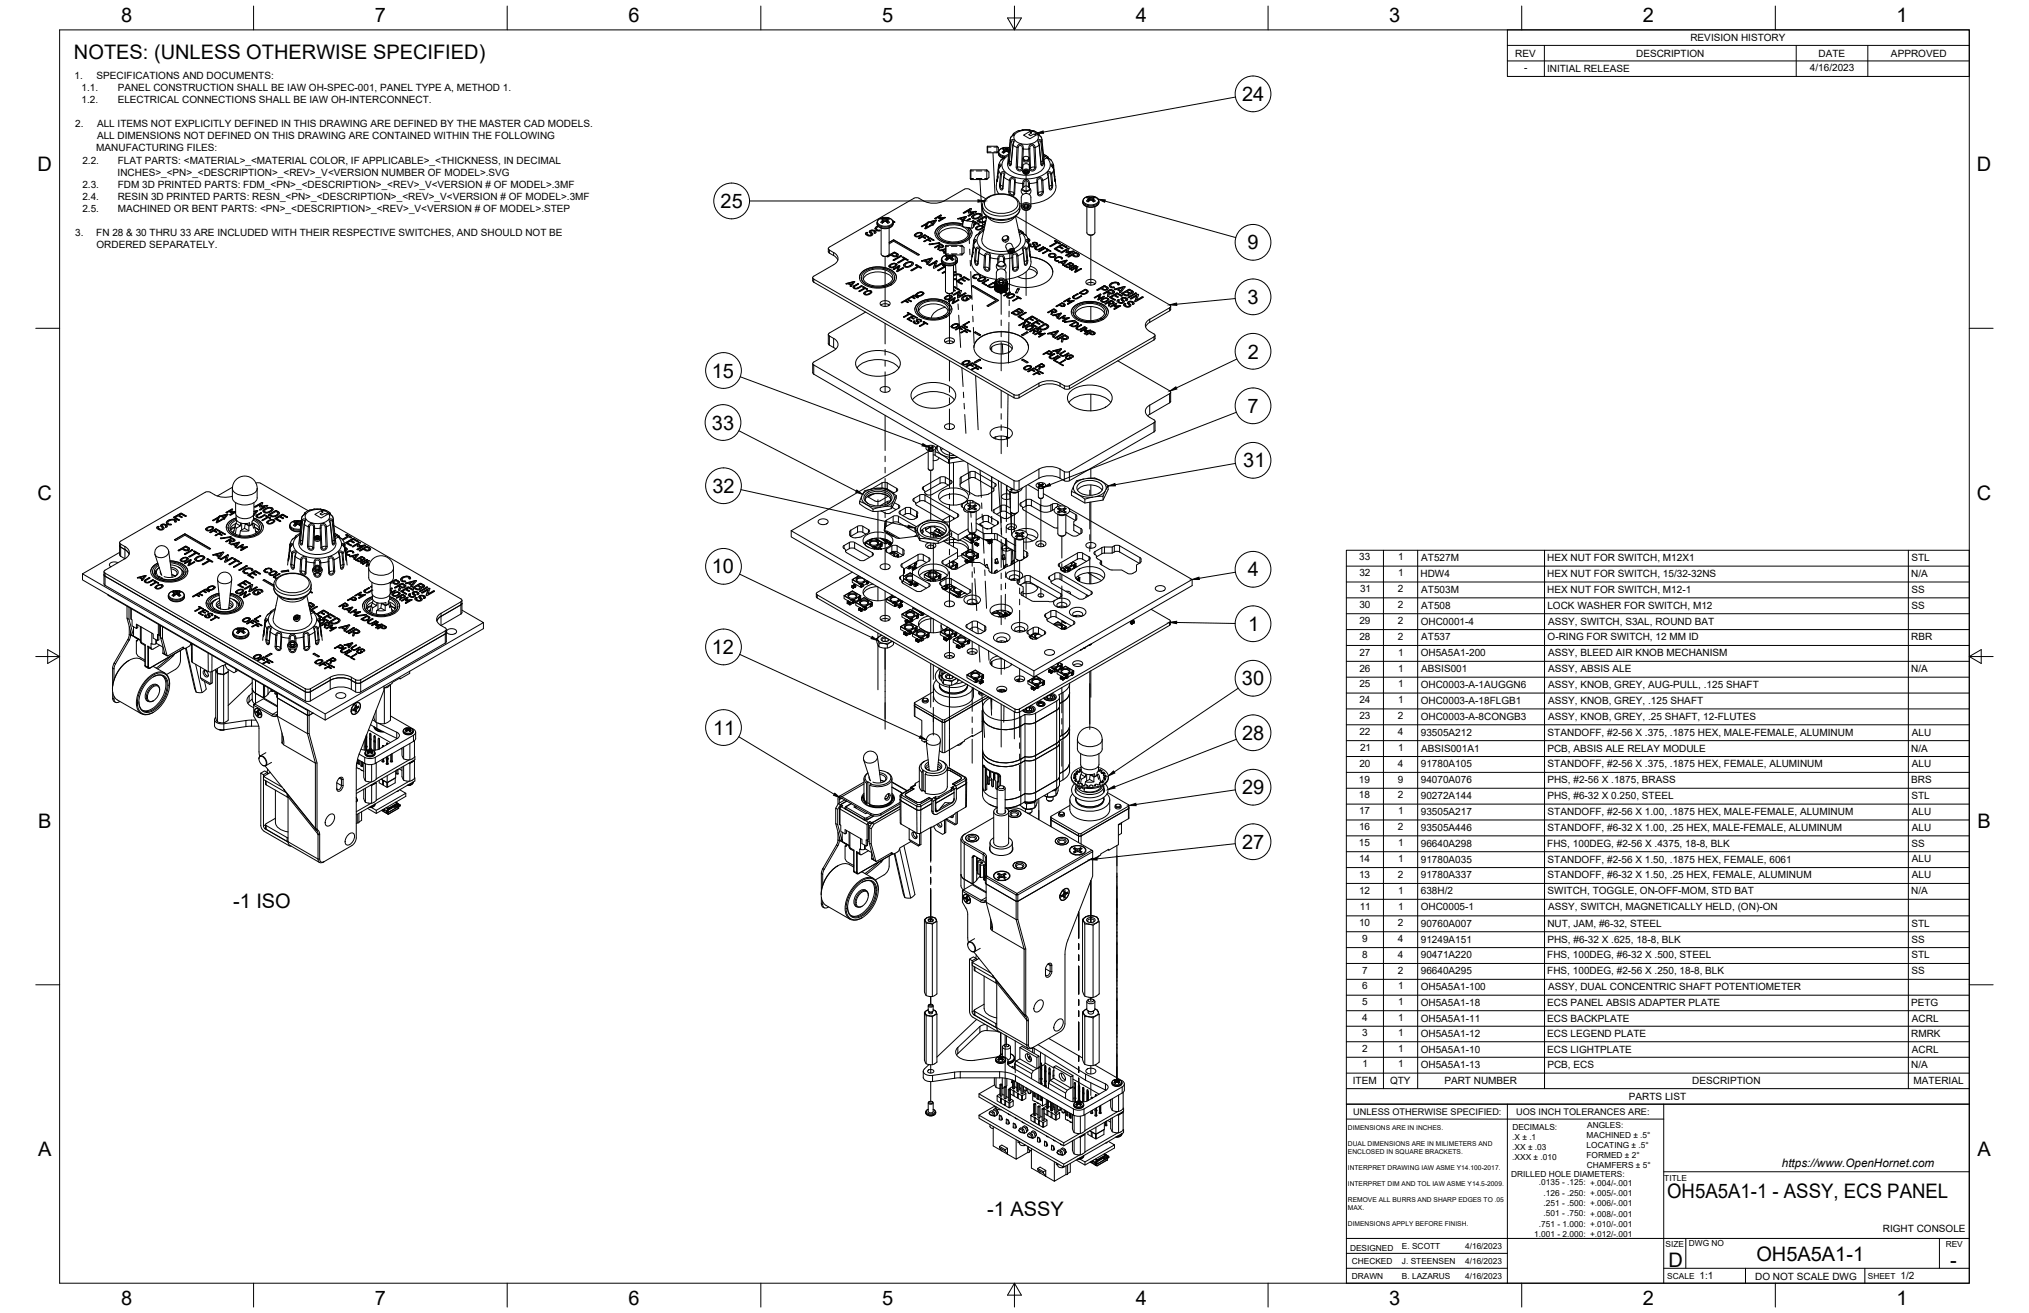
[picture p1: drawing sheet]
<svg xmlns="http://www.w3.org/2000/svg" width="864mm" height="559mm" viewBox="0 0 864 559" stroke-linecap="round" stroke-linejoin="round" font-family="sans-serif">
<defs><g id="words">
<g font-size="8.5">
<text x="51.6" y="9.4">8</text>
<text x="159.5" y="9.4">7</text>
<text x="267.5" y="9.4">6</text>
<text x="375.4" y="9.3">5</text>
<text x="483.4" y="9.4">4</text>
<text x="591.3" y="9.4">3</text>
<text x="699.3" y="9.4">2</text>
<text x="807.2" y="9.4">1</text>
<text x="31.5" y="25">NOTES: (UNLESS OTHERWISE SPECIFIED)</text>
<text x="528.7" y="43">24</text>
<text x="16" y="72.9">D</text>
<text x="841.4" y="72.9">D</text>
<text x="306.7" y="88.5">25</text>
<text x="531" y="106.2">9</text>
<text x="531" y="129.3">3</text>
<text x="531.1" y="152.6">2</text>
<text x="302.9" y="160.7">15</text>
<text x="530.9" y="175.8">7</text>
<text x="303" y="182.8">33</text>
<text x="529.2" y="198.9">31</text>
<text x="303.3" y="209.7">32</text>
<text x="16" y="212.6">C</text>
<text x="841.4" y="212.6">C</text>
<text x="302.9" y="244.1">10</text>
<text x="531.1" y="245.3">4</text>
<text x="531.3" y="268.5">1</text>
<text x="303" y="278.4">12</text>
<text x="528.6" y="291.7">30</text>
<text x="303.5" y="312.7">11</text>
<text x="528.6" y="314.9">28</text>
<text x="528.6" y="338.1">29</text>
<text x="16.2" y="352.3">B</text>
<text x="841.7" y="352.3">B</text>
<text x="528.7" y="361.3">27</text>
<text x="99.2" y="386.4">-1 ISO</text>
<text x="16.2" y="492">A</text>
<text x="841.7" y="492">A</text>
<text x="709.6" y="510">OH5A5A1-1 - ASSY, ECS PANEL</text>
<text x="420.1" y="517.4">-1 ASSY</text>
<text x="710.1" y="539.1">D</text>
<text x="747.6" y="536.7">OH5A5A1-1</text>
<text x="830.1" y="539.1">-</text>
<text x="51.6" y="555.5">8</text>
<text x="159.5" y="555.5">7</text>
<text x="267.5" y="555.5">6</text>
<text x="375.4" y="555.4">5</text>
<text x="483.4" y="555.5">4</text>
<text x="591.3" y="555.5">3</text>
<text x="699.3" y="555.5">2</text>
<text x="807.2" y="555.5">1</text>
</g>
<text font-size="5" x="758.4" y="496.8">https://www.OpenHornet.com</text>
<g font-size="4.3">
<text x="719.5" y="17.6">REVISION HISTORY</text>
<text x="644.9" y="24.2">REV</text>
<text x="696.4" y="24.2">DESCRIPTION</text>
<text x="774" y="24.2">DATE</text>
<text x="804.9" y="24.2">APPROVED</text>
<text x="31.7" y="33.7">1.</text>
<text x="41.1" y="33.7">SPECIFICATIONS AND DOCUMENTS:</text>
<text x="648.7" y="30.2">-</text>
<text x="658.5" y="30.6">INITIAL RELEASE</text>
<text x="770.3" y="30.3">4/16/2023</text>
<text x="34.7" y="38.9">1.1.</text>
<text x="50.1" y="38.9">PANEL CONSTRUCTION SHALL BE IAW OH-SPEC-001, PANEL TYPE A, METHOD 1.</text>
<text x="34.7" y="44">1.2.</text>
<text x="50.1" y="44">ELECTRICAL CONNECTIONS SHALL BE IAW OH-INTERCONNECT.</text>
<text x="32" y="54.2">2.</text>
<text x="41.3" y="54.2">ALL ITEMS NOT EXPLICITLY DEFINED IN THIS DRAWING ARE DEFINED BY THE MASTER CAD MODELS.</text>
<text x="41.3" y="59.3">ALL DIMENSIONS NOT DEFINED ON THIS DRAWING ARE CONTAINED WITHIN THE FOLLOWING</text>
<text x="41" y="64.5">MANUFACTURING FILES:</text>
<text x="35.1" y="69.6">2.2.</text>
<text x="50.1" y="69.6">FLAT PARTS: &lt;MATERIAL&gt;_&lt;MATERIAL COLOR, IF APPLICABLE&gt;_&lt;THICKNESS, IN DECIMAL</text>
<text x="50" y="74.7">INCHES&gt;_&lt;PN&gt;_&lt;DESCRIPTION&gt;_&lt;REV&gt;_V&lt;VERSION NUMBER OF MODEL&gt;.SVG</text>
<text x="35.1" y="79.9">2.3.</text>
<text x="50.1" y="79.9">FDM 3D PRINTED PARTS: FDM_&lt;PN&gt;_&lt;DESCRIPTION&gt;_&lt;REV&gt;_V&lt;VERSION # OF MODEL&gt;.3MF</text>
<text x="35.1" y="85">2.4.</text>
<text x="50.1" y="85">RESIN 3D PRINTED PARTS: RESN_&lt;PN&gt;_&lt;DESCRIPTION&gt;_&lt;REV&gt;_V&lt;VERSION # OF MODEL&gt;.3MF</text>
<text x="35.1" y="90.1">2.5.</text>
<text x="50.1" y="90.1">MACHINED OR BENT PARTS: &lt;PN&gt;_&lt;DESCRIPTION&gt;_&lt;REV&gt;_V&lt;VERSION # OF MODEL&gt;.STEP</text>
<text x="32" y="100.4">3.</text>
<text x="41" y="100.4">FN 28 &amp; 30 THRU 33 ARE INCLUDED WITH THEIR RESPECTIVE SWITCHES, AND SHOULD NOT BE</text>
<text x="41.1" y="105.5">ORDERED SEPARATELY.</text>
<text x="578.6" y="238.5">33</text>
<text x="595.1" y="238.5">1</text>
<text x="604.9" y="238.8">AT527M</text>
<text x="658.6" y="238.8">HEX NUT FOR SWITCH, M12X1</text>
<text x="813.6" y="238.8">STL</text>
<text x="578.6" y="245.3">32</text>
<text x="595.1" y="245.3">1</text>
<text x="604.6" y="245.5">HDW4</text>
<text x="658.6" y="245.6">HEX NUT FOR SWITCH, 15/32-32NS</text>
<text x="813.5" y="245.6">N/A</text>
<text x="578.9" y="252">31</text>
<text x="595" y="252">2</text>
<text x="604.9" y="252.3">AT503M</text>
<text x="658.6" y="252.3">HEX NUT FOR SWITCH, M12-1</text>
<text x="813.6" y="252.3">SS</text>
<text x="578.6" y="258.8">30</text>
<text x="595" y="258.8">2</text>
<text x="604.9" y="259">AT508</text>
<text x="658.6" y="259.1">LOCK WASHER FOR SWITCH, M12</text>
<text x="813.6" y="259.1">SS</text>
<text x="578.6" y="265.5">29</text>
<text x="595" y="265.5">2</text>
<text x="604.7" y="265.8">OHC0001-4</text>
<text x="658.9" y="265.8">ASSY, SWITCH, S3AL, ROUND BAT</text>
<text x="578.6" y="272.3">28</text>
<text x="595" y="272.3">2</text>
<text x="604.9" y="272.5">AT537</text>
<text x="658.7" y="272.6">O-RING FOR SWITCH, 12 MM ID</text>
<text x="813.4" y="272.5">RBR</text>
<text x="578.6" y="279">27</text>
<text x="595.1" y="279">1</text>
<text x="604.7" y="279.3">OH5A5A1-200</text>
<text x="658.9" y="279.3">ASSY, BLEED AIR KNOB MECHANISM</text>
<text x="578.6" y="285.8">26</text>
<text x="595.1" y="285.8">1</text>
<text x="604.9" y="286.1">ABSIS001</text>
<text x="658.9" y="286.1">ASSY, ABSIS ALE</text>
<text x="813.5" y="286.1">N/A</text>
<text x="578.6" y="292.5">25</text>
<text x="595.1" y="292.5">1</text>
<text x="604.7" y="292.8">OHC0003-A-1AUGGN6</text>
<text x="658.9" y="292.8">ASSY, KNOB, GREY, AUG-PULL, .125 SHAFT</text>
<text x="578.6" y="299.3">24</text>
<text x="595.1" y="299.3">1</text>
<text x="604.7" y="299.6">OHC0003-A-18FLGB1</text>
<text x="658.9" y="299.6">ASSY, KNOB, GREY, .125 SHAFT</text>
<text x="578.6" y="306">23</text>
<text x="595" y="306">2</text>
<text x="604.7" y="306.3">OHC0003-A-8CONGB3</text>
<text x="658.9" y="306.3">ASSY, KNOB, GREY, .25 SHAFT, 12-FLUTES</text>
<text x="578.6" y="312.8">22</text>
<text x="595" y="312.8">4</text>
<text x="604.7" y="313.1">93505A212</text>
<text x="658.7" y="313.1">STANDOFF, #2-56 X .375, .1875 HEX, MALE-FEMALE, ALUMINUM</text>
<text x="813.8" y="313">ALU</text>
<text x="578.9" y="319.6">21</text>
<text x="595.1" y="319.6">1</text>
<text x="604.9" y="319.8">ABSIS001A1</text>
<text x="658.6" y="319.8">PCB, ABSIS ALE RELAY MODULE</text>
<text x="813.5" y="319.8">N/A</text>
<text x="578.6" y="326.3">20</text>
<text x="595" y="326.3">4</text>
<text x="604.7" y="326.6">91780A105</text>
<text x="658.7" y="326.6">STANDOFF, #2-56 X .375, .1875 HEX, FEMALE, ALUMINUM</text>
<text x="813.8" y="326.5">ALU</text>
<text x="578.4" y="333.1">19</text>
<text x="594.9" y="333.1">9</text>
<text x="604.7" y="333.3">94070A076</text>
<text x="658.6" y="333.4">PHS, #2-56 X .1875, BRASS</text>
<text x="813.5" y="333.4">BRS</text>
<text x="578.4" y="339.8">18</text>
<text x="595" y="339.8">2</text>
<text x="604.7" y="340.1">90272A144</text>
<text x="658.6" y="340.1">PHS, #6-32 X 0.250, STEEL</text>
<text x="813.6" y="340.1">STL</text>
<text x="578.4" y="346.6">17</text>
<text x="595.1" y="346.6">1</text>
<text x="604.7" y="346.8">93505A217</text>
<text x="658.7" y="346.9">STANDOFF, #2-56 X 1.00, .1875 HEX, MALE-FEMALE, ALUMINUM</text>
<text x="813.8" y="346.8">ALU</text>
<text x="578.4" y="353.3">16</text>
<text x="595" y="353.3">2</text>
<text x="604.7" y="353.6">93505A446</text>
<text x="658.7" y="353.6">STANDOFF, #6-32 X 1.00, .25 HEX, MALE-FEMALE, ALUMINUM</text>
<text x="813.8" y="353.5">ALU</text>
<text x="578.4" y="360.1">15</text>
<text x="595.1" y="360.1">1</text>
<text x="604.7" y="360.3">96640A298</text>
<text x="658.6" y="360.4">FHS, 100DEG, #2-56 X .4375, 18-8, BLK</text>
<text x="813.6" y="360.4">SS</text>
<text x="578.4" y="366.8">14</text>
<text x="595.1" y="366.8">1</text>
<text x="604.7" y="367.1">91780A035</text>
<text x="658.7" y="367.1">STANDOFF, #2-56 X 1.50, .1875 HEX, FEMALE, 6061</text>
<text x="813.8" y="367.1">ALU</text>
<text x="578.4" y="373.6">13</text>
<text x="595" y="373.6">2</text>
<text x="604.7" y="373.8">91780A337</text>
<text x="658.7" y="373.9">STANDOFF, #6-32 X 1.50, .25 HEX, FEMALE, ALUMINUM</text>
<text x="813.8" y="373.8">ALU</text>
<text x="578.4" y="380.3">12</text>
<text x="595.1" y="380.3">1</text>
<text x="604.8" y="380.6">638H/2</text>
<text x="658.7" y="380.6">SWITCH, TOGGLE, ON-OFF-MOM, STD BAT</text>
<text x="813.5" y="380.6">N/A</text>
<text x="578.7" y="387.1">11</text>
<text x="595.1" y="387.1">1</text>
<text x="604.7" y="387.4">OHC0005-1</text>
<text x="658.9" y="387.4">ASSY, SWITCH, MAGNETICALLY HELD, (ON)-ON</text>
<text x="578.4" y="394.1">10</text>
<text x="595" y="394.1">2</text>
<text x="604.7" y="394.4">90760A007</text>
<text x="658.6" y="394.4">NUT, JAM, #6-32, STEEL</text>
<text x="813.6" y="394.4">STL</text>
<text x="579.8" y="400.9">9</text>
<text x="595" y="400.9">4</text>
<text x="604.7" y="401.1">91249A151</text>
<text x="658.6" y="401.2">PHS, #6-32 X .625, 18-8, BLK</text>
<text x="813.6" y="401.2">SS</text>
<text x="579.8" y="407.6">8</text>
<text x="595" y="407.6">4</text>
<text x="604.7" y="407.9">90471A220</text>
<text x="658.6" y="407.9">FHS, 100DEG, #6-32 X .500, STEEL</text>
<text x="813.6" y="407.9">STL</text>
<text x="579.8" y="414.4">7</text>
<text x="595" y="414.4">2</text>
<text x="604.7" y="414.6">96640A295</text>
<text x="658.6" y="414.7">FHS, 100DEG, #2-56 X .250, 18-8, BLK</text>
<text x="813.6" y="414.7">SS</text>
<text x="579.8" y="421.1">6</text>
<text x="595.1" y="421.1">1</text>
<text x="604.7" y="421.4">OH5A5A1-100</text>
<text x="658.9" y="421.4">ASSY, DUAL CONCENTRIC SHAFT POTENTIOMETER</text>
<text x="579.8" y="427.9">5</text>
<text x="595.1" y="427.9">1</text>
<text x="604.7" y="428.2">OH5A5A1-18</text>
<text x="658.6" y="428.2">ECS PANEL ABSIS ADAPTER PLATE</text>
<text x="813.4" y="428.2">PETG</text>
<text x="579.8" y="434.5">4</text>
<text x="595.1" y="434.5">1</text>
<text x="604.7" y="434.8">OH5A5A1-11</text>
<text x="658.6" y="434.8">ECS BACKPLATE</text>
<text x="813.8" y="434.8">ACRL</text>
<text x="579.8" y="441.1">3</text>
<text x="595.1" y="441.1">1</text>
<text x="604.7" y="441.4">OH5A5A1-12</text>
<text x="658.6" y="441.4">ECS LEGEND PLATE</text>
<text x="813.4" y="441.3">RMRK</text>
<text x="579.8" y="447.7">2</text>
<text x="595.1" y="447.7">1</text>
<text x="604.7" y="448">OH5A5A1-10</text>
<text x="658.6" y="448">ECS LIGHTPLATE</text>
<text x="813.8" y="448">ACRL</text>
<text x="579.9" y="454.3">1</text>
<text x="595.1" y="454.3">1</text>
<text x="604.7" y="454.6">OH5A5A1-13</text>
<text x="658.6" y="454.6">PCB, ECS</text>
<text x="813.5" y="454.6">N/A</text>
<text x="575.8" y="461.5">ITEM</text>
<text x="591.7" y="461.4">QTY</text>
<text x="614.8" y="461.5">PART NUMBER</text>
<text x="720.3" y="461.5">DESCRIPTION</text>
<text x="814.5" y="461.5">MATERIAL</text>
<text x="693.3" y="468.1">PARTS LIST</text>
<text x="801.4" y="524.4">RIGHT CONSOLE</text>
<text x="723.4" y="544.5">1:1</text>
<text x="747" y="544.7">DO NOT SCALE DWG</text>
<text x="809" y="544.5">1/2</text>
</g>
<g font-size="3.9">
<text x="576" y="474.6">UNLESS OTHERWISE SPECIFIED:</text>
<text x="645.3" y="474.7">UOS INCH TOLERANCES ARE:</text>
</g>
<g font-size="3.5">
<text x="643.7" y="485">.X ± .1</text>
<text x="643.7" y="480.8">DECIMALS:</text>
<text x="675.3" y="484.3">MACHINED ± .5°</text>
<text x="675.6" y="480">ANGLES:</text>
<text x="643.7" y="489.3">.XX ± .03</text>
<text x="675.3" y="488.6">LOCATING ± .5°</text>
<text x="643.7" y="493.5">.XXX ± .010</text>
<text x="675.3" y="492.8">FORMED ± 2°</text>
<text x="675.4" y="497.1">CHAMFERS ± 5°</text>
<text x="643.2" y="501.1">DRILLED HOLE DIAMETERS:</text>
<text x="708.4" y="502.7">TITLE</text>
<text x="655" y="504.4">.0135 - .125: +.004/-.001</text>
<text x="657" y="508.8">.126 - .250: +.005/-.001</text>
<text x="657" y="513.2">.251 - .500: +.006/-.001</text>
<text x="657" y="517.7">.501 - .750: +.008/-.001</text>
<text x="653.1" y="526.5">1.001 - 2.000: +.012/-.001</text>
<text x="655" y="522.1">.751 - 1.000: +.010/-.001</text>
<text x="574.6" y="532.3">DESIGNED</text>
<text x="596.7" y="531.6">E. SCOTT</text>
<text x="623.6" y="531.6">4/16/2023</text>
<text x="708.9" y="530.9">SIZE</text>
<text x="718.9" y="530.5">DWG NO</text>
<text x="828.2" y="530.9">REV</text>
<text x="575.4" y="537.9">CHECKED</text>
<text x="596.7" y="537.9">J. STEENSEN</text>
<text x="623.6" y="537.9">4/16/2023</text>
<text x="575.4" y="544.3">DRAWN</text>
<text x="596.7" y="544.3">B. LAZARUS</text>
<text x="623.6" y="544.3">4/16/2023</text>
<text x="709.6" y="544.2">SCALE</text>
<text x="795" y="544.2">SHEET</text>
</g>
<g font-size="2.8">
<text x="573.7" y="480.9">DIMENSIONS ARE IN INCHES.</text>
<text x="573.7" y="487.7">DUAL DIMENSIONS ARE IN MILIMETERS AND</text>
<text x="573.7" y="491.1">ENCLOSED IN SQUARE BRACKETS.</text>
<text x="573.7" y="497.9">INTERPRET DRAWING IAW ASME Y14.100-2017.</text>
<text x="573.7" y="504.7">INTERPRET DIM AND TOL IAW ASME Y14.5-2009.</text>
<text x="573.7" y="511.6">REMOVE ALL BURRS AND SHARP EDGES TO .05</text>
<text x="573.7" y="514.9">MAX.</text>
<text x="573.7" y="521.8">DIMENSIONS APPLY BEFORE FINISH.</text>
</g>
</g></defs>
<!-- layer: Visible Narrow -->
<g fill="none" stroke="#000" stroke-width=".43">
<path d="M430 59.3l.1 1M431.4 57.3l-.3 .2M431.4 56.8h.3v.4l-1.6 1.5M432.4 56.7a6.8 6.8 0 0 1 9.4 1 2.96 2.96 0 0 1-2.9 3.5 6.6 6.6 0 0 1-7.2-2v-1.5zM435.4 55.2l-2.1 .5M438 55.2l1 .4-3.3 1.9 2.6 1.6 3.7-2.3M439.2 55.5l.9 .2M439.6 55.9l-1.2 .3 .7 .4-1.2 .7 .8 .5 1.2-.7 .7 .3 1-.9M439.6 55.9l1.1 .1M442.3 57.5l-.6-.4 1.6 1.6M442.4 57.5v.1M443.5 59.3l-.1 1"/>
<path d="M424.3 76.5v.9l.2-.6M424.5 76.7h.1M424.5 75.1l.2 .2M424.7 75.4l-.2 1.4M424.7 75.3v.1M424.7 75.3l.1 .1M424.9 65.4l.7 1.1 1.8 .6M424.9 64.9l.7 1.2 1.8 .7M425 72.2l-.2 1.8M425 72.1v.1M425 70.5l.2 .3M425 70.4l.6-.6 .6 .4-1.2 2"/>
<path d="M425 72.2l.9 1.8M425.4 78.7l.6 2 .5 .2 .4-.7M425.4 78.7l1.4 .7M425.7 70.7l-.1-.4-.3 .2-.2 1.3M425.8 74l.7-.9 1.2 .2-.4 2.2M425.8 74l-.4 4.7M425.8 74l.4 .2M426.2 74.2l.6-.6 .6 .7M426.2 74.2l-.4 5 .4 1.1 .5-.1M426.8 80l.1 .2M427.2 64.1v1M427.2 75.3l.1 .1"/>
<path d="M427.2 62.8a1.66 1.66 0 0 0-1.8 1.1 1.66 1.66 0 0 0 .6 2l1.9 .5M427.3 75.5l-.4 4.7M427.3 75.5l2.3 1.3M427.4 63.8l.1 1.1M427.5 66.7l.1 .4-1.6 1.1M427.9 63.1l-.1 1.5M427.9 63.2l-.1 1.4M428.3 63.2v1.2M428.4 63.2v1.2M428.9 63.1v1.5l-.1-1.4M429.3 68.3l.3 .3M429.3 66.1a4.4 4.4 0 0 0-2.8 3.9 4.4 4.4 0 0 0 2.5 4.1 15.3 15.3 0 0 0 16.6-.9 4.4 4.4 0 0 0-1.4-7.1"/>
<path d="M429.4 63.8l-.1 1.1M429.5 62.8l.2 .1M429.6 76.8h.5M429.6 76.8l.7-1.2 1.1-.1 .6 .5 .1 1.6M429.6 76.8l-.3 4.8M429.6 68.6l.2 1.3 .4 .1M429.6 68.6l.8 .4M430.1 60.2l.3 .3M430.1 76.8l.6-.8 .7 .2 .4 .5-.2 5.5M430.1 76.8l-.2 5.2 .8 .9 .6-.2 .3-.5M430.1 60.3l.5-.8 1 .1-.4 2.2M430.1 60.3l-.4 3.7"/>
<path d="M430.3 69.7l.1 .2M431.1 61.6l.1 .2M431.2 61.8l-.8 8.1-.4 .7-.5-.5-.2-.9 .3-4.5M431.2 61.8l1.7 1M431.4 60.5l-.5-.6-.5 .5-.8 8.2M431.8 77.4l.3 .2M432.1 77.6l-.2 4.8M432.1 77.6l3.2 .5M432.5 71.1h.5M432.9 62.8l-.4 8.6 .6 1 .9 .4 .8-.2 .4-.8M432.9 62.8l.5-1.1 1.2-.3 .8 .7 .1 1.3M432.9 62.8h.5"/>
<path d="M433 71.1h1.1l.7 .5M433.6 62.2l1-.2 .5 .8-.3 8.8-.7 .7-.7-.3-.4-.7zM434.8 71.6l.4 .1M435.1 63.2l.5 .2M435.3 78.1l.3-1.2 .9-.6 1.3 .5 .4 1.3M435.3 78.1v1.9M435.4 68.1l-.2 3.7M435.5 63.4l-.1 3.9M435.6 63.4h2.3M435.8 78l-.5 .1M437.7 78l-.4-.9h-1.2l-.4 .7v1.8M437.7 78v1.6"/>
<path d="M437.7 78l.5 .1M437.9 63.4l.2 3.9M438.2 78.1v1.9M438.3 63.2l.3 8.4M438.3 63.2l-.4 .2M438.6 71.6l-.4 .1M440.1 62.8l-.4-.7-.6-.1-.6 .3-.2 .9M440.1 62.8l.3 8.3M440.4 71.1l-.3 .9-.5 .3-.7-.1-.3-.6M440.4 71.1h-1.1l-.7 .5M440.6 62.8l.3 8.5-.3 .8-.7 .6h-.9l-.7-.5-.2-4.1M440.6 62.8l-.5-1.1-1.2-.3-.8 .6-.2 1.4"/>
<path d="M440.6 62.8h-.5M440.9 71.1h-.5M441.3 77.6l.3 4.8M441.3 77.6l-3.1 .5M441.7 77.4l-.4 .2M441.8 76.3l1-.2 .6 .6 .2 5-.3 .8-.6 .4-.5-.1-.3-.5-.3-4.9zM442.1 60.5l.4-.6 .5 .6 .8 8.1M442.3 61.8l-1.7 1M442.4 61.6l-.1 .2M443.2 69.7l-.1 .2M443.4 60.3l.8 8.1-.1 1.5-.6 .7-.4-.6-.8-8.2M443.4 60.3l-.5-.8-1.1 .1 .5 2.2"/>
<path d="M443.4 60.2l-.4 .3M443.8 68.6l-.1 1.2-.5 .2M443.8 68.6l-.7 .4M443.8 76.8l-.6-1.2-1.3-.1-.5 .6-.1 1.5M443.8 76.8l.3 4.8M443.9 76.8h-.5M444.1 65.6h.1M444.2 68.3l-.4 .3M445.3 66.3l-.8 .7-.2-.2M446 66.7l-1.6 1.2M446.1 74.3l.4-.7 .7 .4 .5 4.9M446.2 75.5l.4 4.7"/>
<path d="M446.2 67.3l-.4-.2 1.6 1.1M446.2 75.5l-2.3 1.3M446.3 75.3l-.1 .1M446.7 80l-.1 .2M447.6 74l-.7-.9-1.1 .2 .4 2.2M447.6 74l.4 4.7M447.6 74l-.4 .2M447.7 78.9l-.3 1.2-.3 .3-.3-.2M447.7 78.9l-1.1 .5M447.7 70.7l.1-.4 .4 .1 .2 1.4M448 78.7l-.5 2-.6 .1-.3-.6M448.1 78.7l-.4 .2"/>
<path d="M448.4 70.4l-.5-.6-.6 .4 1.2 2M448.5 72.2l.6 5.2v-.9M448.5 72.2l-.9 1.8M448.5 70.5l-.2 .3M448.5 72.1v.1M449 75.1l-.2 .2M449 76.7h.1M369.2 99.8v.1M370.8 98.9h.1M372.5 98.3v.1M373.3 95.2a4.1 4.1 0 0 0 6.1 1.2l.8-1.2M373.3 94.7a4.1 4.1 0 0 0 6.1 1.2l.8-1.2"/>
<path d="M374.2 98h.1M375.5 93.9l.1 1M375.6 92.7l-.7 .2a1.62 1.62 0 0 0-1.4 1.8 1.62 1.62 0 0 0 1.8 1.4 4 4 0 0 0 4.6-1.3l-.3-1.3-1.7-.8M375.7 93.6l.1 1.1M376.2 93l-.1 1.4M376.7 93v1.2M376.8 93v1.2M377.2 93l.1 1.4M377.7 93.6l-.1 1.1M377.9 93.9l-.1 1M380.7 94.4h.1M392.3 96.3h.1"/>
<path d="M395.1 94.5v.1M396.5 95.8v.1M398 92.9v.1M399.6 92.9v.1M399.6 93.9h.1M400.2 91.6v.1M402.3 92.5v.1M407.9 93h.1M410.1 90.4v.1M412.2 90.4v.1M412.2 91.7h.1M412.9 88.8v.1"/>
<path d="M414 94v.1M415.2 94.5h.1M415.5 90v.1M416.8 99.2l-.1 .2M416.9 98.8l.1 .4-1.6 1.1M417.2 94.3v.1M418.2 88.9a5.7 5.7 0 0 0 5.4 4.3 10 10 0 0 0 10.1-2.9l.4-1.4M418.2 87.4a5.7 5.7 0 0 0 5.4 4.3 10 10 0 0 0 10.1-2.9l.4-1.4M418.7 98.2a4.3 4.3 0 0 0-2.8 3.8 4.3 4.3 0 0 0 2.4 4.1 15.6 15.6 0 0 0 11.3 1.8M418.8 94.4h.1M418.8 92.2v.1M419.2 94.2h.1"/>
<path d="M419.7 84.9a10.1 10.1 0 0 1 12.8 0 2.96 2.96 0 0 1-1.3 4.7 10.4 10.4 0 0 1-11.5-1 2.63 2.63 0 0 1 0-3.7zM420.5 92.4a7.8 7.8 0 0 0 11.3 0M429.3 81.6l.3 .9 .6 .7M429.4 81.6l1.6 .1 .6 .5M431.6 82.2l.3 .2M431.9 82.4l-.4 .8-.8 .2M433.4 97.6l.2 .1M433.6 98.2l.6 .4M434.2 98.6l.8 .6M434.2 98.6l-.3 .4-.2-.1M434.7 98.4l-.5 .2M435 99.3l-1.1 .6"/>
<path d="M435 99.2a4.2 4.2 0 0 1-1.2 7.1l-2.3 1.1M435.3 82.6v.2M435.4 98.8l-.4 .5M435.5 99.2l.1 .2M435.5 99.3l-.3-.1 1.6 1.1M438.2 82.6v.2M443.6 81.6a1.97 1.97 0 0 0-2 .8M444.1 81.6l-.2 .9-.9 .8-1-.1-.4-.8M444.1 81.6h-.5M460.9 86.1a4.1 4.1 0 0 0 6.1 1.2l.7-1.2M460.9 85.6a4.1 4.1 0 0 0 6.1 1.3l.7-1.3M463.1 84.9l.1 .9"/>
<path d="M463.1 83.6l-.6 .2a1.62 1.62 0 0 0-1.4 1.8 1.62 1.62 0 0 0 1.7 1.4 4 4 0 0 0 4.7-1.3l-.4-1.3-1.6-.8M463.3 84.6l.1 1M463.8 83.9l-.1 1.4 .1-1.4M464.2 83.9v1.2M464.3 83.9v1.2M464.8 83.9v1.4v-1.4M465.3 84.6l-.1 1M465.5 84.9l-.1 .9M346.4 118.8v1.3M353 106.4v1.3M354.8 107.5v1.3M380.3 110.6v.1"/>
<path d="M380.3 114.5h.1M380.4 107.4v.1M381 107.4v.1M381.8 107.9v.1M383.2 108.9v.1M384.5 114v.1M384.6 109.5v.1M390.3 112.8v.1M391.1 101.3v.1M392.5 110.9v.1M393.4 102.6v.1M393.8 101.2v.1"/>
<path d="M395.5 112.7v.1M396 102.5v.1M399.7 103.3v.1M400 105.1h.1M400.1 106.5h.1M400.6 103.9v.1M400.7 111a4.1 4.1 0 0 0 6.1 1.2l.8-1.2M400.7 110.5a4.1 4.1 0 0 0 6.1 1.2l.8-1.2M400.7 112.2h.1M401.2 116v.1M401.7 112.8h.1M402.9 108.5a1.72 1.72 0 0 0-2 1.6 1.72 1.72 0 0 0 1.8 1.8 3.6 3.6 0 0 0 4.7-1.7l-.8-1.2-1.2-.5"/>
<path d="M402.9 109.8l.1 .9M402.9 109.7l.1 1M403.1 109.4l.1 1.1M403.6 110.2v-1.4l-.1 1.4M404.1 108.8v1.2M404.6 108.8l.1 1.4M405.1 109.4l-.1 1.1M405.3 109.7l-.1 1M405.3 109.8l-.1 .9M406.4 115.7v.1M406.8 118.7v.1M410.1 117.9v.1"/>
<path d="M410.6 117.9v.1M410.7 119.4h.1M412.4 118.9v.1M413.7 108.6v.9l.2-.7M413.9 108.8h.1M413.9 107.2l.2 .2M413.9 108.5v.3M414.1 107.4l-.1 1.1M414.1 107.4l.1 .1M414.1 107.4h.1M414.4 104.2v.1M414.4 102.6l.2 .3"/>
<path d="M414.4 102.5l.6-.6 .6 .3-1.2 2.1M414.4 104.3l-.2 1.8M414.4 104.3l.8 1.8M414.8 110.8l.6 2 .6 .1 .3-.7M414.8 110.8l1.4 .7M415.1 102.7l-.1-.3-.3 .2-.2 1.3M415.2 106.1l.6-.9 1.1 .1 .2 .6-.4 1.6M415.2 106.1l-.4 4.7M415.2 106.1l.4 .2M415.4 118.3v.1M415.6 106.3l.3-.6h.4l.5 .7M415.6 106.3l-.4 5.2 .3 .8 .6 .1"/>
<path d="M416.2 112.1l.1 .1M416.6 107.4l.1 .1M416.7 107.5l-.4 4.7M416.7 107.5l2.3 1.4M418.8 113.7l1.6 .1 .6 .5M418.8 113.7l.2 1 .8 .7 1-.1 .5-.8M419 108.9l.3-.8 .6-.5h.9l.6 .4-.1 6.5M419 108.9l-.2 4.8M419 108.9h.5M419.7 108.4l1-.2 .5 .8-.2 5.3-.7 .7-.7-.3-.4-.8zM421 114.3l.3 .2M421.2 109.5l3.5 .7"/>
<path d="M424.7 110.2l.3-1.1 1-.7 1.1 .4 .5 1.4M424.7 110.2v1.9M424.7 114.7v.2M425.1 110.1l-.4 .1M427.1 110.1l-.4-.9h-1.2l-.4 .7v1.8M427.1 110.1v1.6M427.1 110.1l.5 .1M427.6 110.2v1.9M427.6 114.7v.2M430.7 109.7l.3 4.8M430.7 109.7l-3.1 .5M431 109.5l.1-.8 .4-.5 .7-.1 .5 .4 .3 5.2"/>
<path d="M431 109.5l.4 5.1 .5 .4 .6-.2 .5-1.1M431.1 109.5l-.4 .2M431.1 107.8l-.4 1.9M431.2 107.7l1.4 .1 .7 1.1M433 113.7a1.97 1.97 0 0 0-2 .8M433.3 108.9l.2 4.8M433.3 108.9h-.5M433.5 113.7l-.3 1.1-.7 .6-1.1-.1-.4-.8M433.5 113.7h-.5M435.5 106.4l.4-.7 .7 .3 .4 5M435.6 107.5l.7 5.4h.5l.4-.6 .3-1.5M435.6 107.5l-2.3 1.4"/>
<path d="M435.7 107.4l-.1 .1M436.1 112.1l-.1 .1M437 106.1l-.6-.9-1.1 .1-.2 .5 .5 1.7M437 106.1l.5 4.7M437 106.1l-.4 .2M437 111l-.3 1.3-.5 .1M437.1 111l-1.1 .5M437.1 102.7l.2-.3 .3 .2 .2 1.3M437.5 110.8l-.4 .2M437.8 102.5l-.5-.6-.6 .3 1.2 2.1M437.9 104.3l.6 5.2v-.9M437.9 104.3l-.9 1.8"/>
<path d="M437.9 102.6l-.2 .3M437.9 104.2v.1M438.4 107.2l-.2 .2M438.4 108.8h.1M438.7 104.6v.1M440 103.9h.1M440.8 105.1h.1M441.3 103.4v.1M442.3 106.8v.1M442.4 105.9v.1M443.8 105.1v.1M444.6 105.5v.1"/>
<path d="M445.8 106h.1M449.4 102.5v.1M450.2 111h.1M450.7 111.6h.1M451.1 106.8v.1M451.7 107.3v.1M451.7 104.1v.1M452.2 104.1v.1M452.3 105.6v.1M453.8 107.4h.1M453.8 108.6h.1M454 105.1v.1"/>
<path d="M454.2 113.5v.1M454.5 105.7v.1M455.3 114.4h.1M455.4 111.8h.1M455.6 112.9h.1M455.8 111.8h.1M456.1 114.8h.1M457.1 106.9v.1M457.5 107.5h.1M457.6 113v.1M458.1 107.5v.1M458.9 108h.1"/>
<path d="M460.2 114.3v.1M360.3 120.6v.1M363.5 121.7h.1M365.1 122.5v.1M366.5 121.7v.1M367.7 122.1v.1M383.8 128.7h.1M386.4 128.5v.1M386.6 127h.1M386.7 133.1h.1M388 136.5v.1M388.5 134.4h.1"/>
<path d="M388.9 134.4v.1M389 135.6h.1M389.3 126.9h.1M389.4 137.3v.1M390.3 135.2h.1M390.6 136.6v.1M392 136.1v.1M393.4 136.9v.1M403.9 128.1h.1M405.2 124.8h.1M405.8 125.3v.1M405.9 122.1h.1"/>
<path d="M406.4 122.1v.1M406.4 123.5v.1M408 127.6v.1M408.1 123.1h.1M409.4 120.6v.1M411 124.8h.1M411.7 139.2v.1M411.8 126.9h.1M412.3 127.1v.1M412.9 126.7h.1M419.8 121.2v.1M421.2 122v.1"/>
<path d="M422.6 122v.1M422.6 120.3v.1M422.9 121.9h.1M425.8 124.8v.1M427.4 125.7v.1M429.7 124.4v.1M431.9 133.6v.1M433.1 126.2h.1M433.5 131.4h.1M433.7 132.8h.1M433.8 138.3v.1M434 131.4h.1"/>
<path d="M435.6 135.8h.1M438 137.9h.1M438.4 137.3v.1M439.1 134.6v.1M439.6 134.6v.1M439.6 136.1v.1M441.1 139.7v.1M441.2 138.9v.1M441.3 135.6v.1M441.8 136.2v.1M442.4 136.2v.1M442.4 137.7v.1"/>
<path d="M442.9 139.9v.1M444.1 137.2v.1M444.6 140h.1M444.6 137.8v.1M445 139.8h.1M445.9 138.2v.1M448.2 132.7h.1M448.3 134.1v.1M448.8 131.6v.1M450.7 135.6h.1M451.8 129h.1M452.3 129v.1"/>
<path d="M452.4 135.6h.1M452.4 136.5v.1M452.8 128.3h.1M453 134.3h.1M453 129.4h.1M454.4 128.3h.1M454.4 129.2v.1M455 127h.1M455 135.2v.1M456.3 138.7h.1M456.9 125.9v.1M457.1 127.9v.1"/>
<path d="M457.2 136.4h.1M457.7 138.7h.1M457.7 137v.1M458 138.5v.1M458.4 139.1v.1M458.5 126.8v.1M458.7 137.3v.1M460 126h.1M460 140v.1M460.4 124.9h.1M461.4 139.2h.1M461.8 124.9h.1"/>
<path d="M461.8 123.2v.1M462.1 124.7v.1M462.2 139.6v.1M462.7 123.5v.1M465.9 126.6h.1M469.8 121.7v.1M470 126.1v.1M470.4 121.7v.1M471.2 122.2h.1M472.4 124.6v.1M472.6 129v.1M472.6 130.4v.1"/>
<path d="M473.1 123.2v.1M473.2 127.9v.1M473.9 122.2h.1M474.3 130.4v.1M474.3 131.4v.1M474.5 123h.1M474.6 127.5h.1M474.9 129.1v.1M475.2 124.8h.1M475.7 124.8h.1M475.8 126.2v.1M476.3 128.5h.1"/>
<path d="M476.9 130.1h.1M477.5 125.8h.1M477.9 127.6h.1M478.9 125.4v.1M479.1 130.1v.1M479.6 127h.1M480.3 126.4v.1M480.4 123.2v.1M480.7 129.2h.1M480.7 124.6h.1M480.9 123.2v.1M481.3 127h.1"/>
<path d="M482.3 128.6v.1M483.2 124.8h.1M486.5 126.4v.1M489.4 135.9v1.3M497.8 131v1.3M346.4 155.3v3.9M353 143v3.9M354.8 144v3.9M406.8 140.2h.1M409 141.5h.1M409.4 140v.1M411.4 155.8v.1"/>
<path d="M411.7 141.3v.1M413.6 157.1v.1M414.1 155.7h.1M416.3 157h.1M437.6 158v.1M439.8 159.3h.1M440.3 157.9h.1M440.5 140.8h.1M440.5 142.2v.1M442.2 142.2v.1M442.2 143.2v.1M442.5 159.2h.1"/>
<path d="M442.8 140.9v.1M443 155.9v.1M443.5 154.8v.1M444.8 141.9h.1M446.1 141.9h.1M446.3 149.4h.1M446.8 149.4h.1M447 151.4v.1M447.5 149.8h.1M448.3 149.3h.1M448.5 152.3v.1M449.1 143.7v.1"/>
<path d="M450 151.5h.1M450.3 154.1v.1M451.5 150.3v.1M452 142.1h.1M452.5 155.4v.1M452.8 144v.1M453.1 151.2h.1M453.5 142.6v.1M454.5 150.3v.1M455.5 152v.1M455.9 152.2v.1M456.4 151.8v.1"/>
<path d="M460 140.9h.1M461.6 140.9h.1M461.6 141.9h.1M464.2 140.5v.1M464.6 141v.1M465.1 141v.1M465.7 141.4v.1M491.2 143.4v1.3M431.6 168v1.3M433.7 168v1.3M442.2 163.1v1.3M451.2 163.1v1.3"/>
<path d="M453 164.2v1.3M455.2 164.2v1.3M489.4 172.4v3.9M491.2 179.9v3.9M497.8 167.6v3.9M442.2 199.7v3.9M451.2 199.7v3.9M76.8 218.5h.1M77.3 218.5h.1M77.4 220h.1M79.1 219.5v.1M93.5 219.6v.1"/>
<path d="M96.3 218v.1M98 218v.1M98 219v.1M98.6 216.7v.1M98.9 207.9a5.1 5.1 0 0 0 6.2 3 4.2 4.2 0 0 0 4.4-3M108.5 215.6h.1M109.4 219.1v.1M110.6 215.6h.1M110.6 216.8v.1M111.3 214h.1M112.4 219.2h.1M113.6 219.6h.1"/>
<path d="M113.9 215.1v.1M115.5 219.5h.1M117.2 219.5h.1M117.2 217.4h.1M117.6 219.3v.1M118.4 217.8h.1M120 219h.1M120.5 219h.1M122.3 220h.1M129.7 218.7l-.2 .2M129.8 218.2h.2v.5l-1.5 1.4M130.8 218.1a6.8 6.8 0 0 1 9.4 1 2.96 2.96 0 0 1-3 3.5 6.6 6.6 0 0 1-7.2-2v-1.5z"/>
<path d="M133.8 216.6l-2.1 .5M136.4 216.6l1 .4-3.4 1.9 2.7 1.6 3.7-2.3M137.6 217l.9 .1M138 217.3l-1.2 .3 .7 .4-1.3 .7 .8 .5 1.3-.7 .6 .4 1.1-1M138 217.3l1.1 .1M140.7 218.9l-.6-.4 1.6 1.6M375.4 205.5v2.2M377.6 205.5v2.6M377.7 213.5v1M379.9 215.5v.6M380.2 219.8v2.5M381.6 207.8v1.3"/>
<path d="M382.4 219.8v2.5M382.5 215v1.3M383.1 217.5v1.3M385.3 216.2v2.6M387.6 216.2v2.6M389 212.1v1.3M390.2 217.7v2.6M390.4 219.5v.5M391.5 210.7v2.6M393 207.2v1.3M393.7 210.7v2.6M400.1 203.1v2.6"/>
<path d="M402.4 203.1v2.6M404.8 204.5v1.3M407.6 218.7v1.3M409.1 203v2.6M409.6 214.5v1.3M411.8 213.2v1.2M412.8 200.9v2.6M414.1 213.2v.8M415.1 200.9v2.6M416.5 214.6v.2M418.4 219.6v2.6M420.7 219.6v2.6"/>
<path d="M423.1 216.9v1.3M423.5 205.8v1.3M426 215.2v2.6M428.3 215.2v2.6M431.6 204.6v3.8M432.2 218.6v.2M433.7 204.6v3.8M434.5 214v1.3M436.8 212.7v2.6M439 212.7v2.6M442.8 214.9v2.6M447.3 214.9v2.6"/>
<path d="M447.9 214.5v2.6M450.2 214.5v1.1M453 200.7v3.9M455.2 200.7v3.9M457.9 219v2.5M51.4 231.6v5.1M53.2 232.6v5.2M67.6 224.9v.1M69.1 224v.1M70.8 223.4v.1M72.6 223.1v.1M76.2 221.2h.1"/>
<path d="M78.6 235.7v.1M78.7 239.6h.1M78.8 232.5v.1M79.4 232.6h.1M80.2 233v.1M81.5 234.1h.1M82.8 239.2h.1M83 234.6v.1M88.7 237.9v.1M89.5 226.4v.1M90.7 221.4h.1M90.8 236v.1"/>
<path d="M91.7 227.7v.1M92.2 226.3v.1M93.9 237.9h.1M94.4 227.6v.1M94.8 220.9v.1M98 228.5h.1M98.4 230.2h.1M98.5 231.6h.1M98.9 229.1v.1M99.1 237.3v.1M100.1 237.9v.1M100.9 233.1h.1"/>
<path d="M102.4 239.5v.1M102.6 233.1h.1M102.6 234v.1M103.2 231.8h.1M105.2 232.7v.1M111 220v.1M119.3 221.7h.1M120.6 220.5h.1M122.7 237.9v.9l.2-.6M122.9 238.1v.1M122.9 236.5l.2 .3M123 236.8l-.1 1.4"/>
<path d="M123 236.7v.1M123.1 236.7v.1M123.3 224.1a3.6 3.6 0 0 0 4.5 1.9M123.3 223.7a3.6 3.6 0 0 0 4.5 1.9M123.3 233.6l-.2 1.8M123.3 233.6h.1M123.3 231.9l.2 .3M123.4 231.8l.5-.6 .6 .4-1.2 2M123.4 233.6l.8 1.8M124.1 232.1l-.1-.4-.4 .2-.2 1.3M124.2 235.4l.7-.9 1 .2 .2 .5-.5 1.7M124.2 235.4l-.4 4.7"/>
<path d="M124.2 235.4l.4 .2M124.6 235.6l.6-.6 .5 .7M124.6 235.6l-.5 5 .4 1.1h.6M125.5 222.9l.1 1M125.5 236.7l.1 .2M125.6 221.6a1.67 1.67 0 0 0-1.8 1 1.67 1.67 0 0 0 .4 2l1.5 .6 2.2-.1M125.6 236.9l-.4 4.7M125.7 236.9l2.3 1.3M125.7 222.6l.1 1.1M125.7 228.6l-.1 .1M125.9 228.1l.1 .5-1.6 1M126.2 221.9l-.1 1.5"/>
<path d="M126.3 222l-.1 1.4M126.7 222v1.2M127.2 221.9l.1 1.5M127.6 229.7l.4 .3M127.6 227.5a4.4 4.4 0 0 0-2.8 3.9 4.4 4.4 0 0 0 2.5 4.1 15.3 15.3 0 0 0 16.7-.9 3.9 3.9 0 0 0-.1-6M127.7 222.6l-.1 1.1M127.9 221.6l.3 .1M127.9 222.9l-.1 1M127.9 238.2l.6 .1M128 238.2l.6-1.1 1.2-.2 .6 .5 .1 1.7M128 238.2l-.3 4.8M128 230l.1 1.3 .5 .1"/>
<path d="M128 230l.8 .4M128.4 220.7l.1 1M128.4 221.7l.4 .2M128.4 238.3l.7-.9 .7 .2 .3 .5-.2 5.5M128.4 238.3l-.2 5.1 .9 .9 .6-.1 .2-.6M128.4 221.7l.5-.8 1.1 .1-.5 2.2M128.4 221.7l-.3 3.7M128.7 231.1v.2M128.8 221.9l.5-.6 .4 .6M128.8 221.9l-.8 8.1M129.5 223l.1 .2M129.5 223.2l-.7 8.1-.5 .7-.5-.5-.2-.9 .4-4.4"/>
<path d="M129.6 223.2l1.6 1M130.2 238.8l.3 .2M130.5 239.1l-.3 4.8M130.5 239l3.1 .5M130.9 232.5l.5 .1M131.2 224.2l-.3 8.6 .5 1 .9 .4 .8-.2 .5-.8M131.2 224.2l.5-1.1 1.2-.3 .9 .7 .1 1.3M131.2 224.2h.6M131.4 232.5l1.1 .1 .7 .4M131.4 232.6l.3-8.6 .4-.5 .6-.1 .6 .2 .2 .6-.3 8.8M131.4 232.6l.2 .7 .6 .4 .7-.1 .3-.6M133.2 233l.4 .2"/>
<path d="M133.5 224.6l.4 .2M133.6 239.5l.4-1.2 .9-.6 1.2 .5 .4 1.3M133.6 239.5v1.9M133.7 229.5l-.1 3.7M133.9 224.8l-.1 3.9M134.1 239.4l-.5 .1M136.1 239.4l-.4-.9h-1.2l-.4 .7v1.8M136.1 239.4v1.6M136.1 239.4l.5 .1M136.4 229.5l.2 3.7M136.5 239.5v1.9M136.7 224.6l.3 8.4"/>
<path d="M136.7 224.6l-2.8 .2M137 233l-.4 .2M138.4 224.2l-.3-.7-.7-.1-.6 .3-.1 .9M138.4 224.2l.4 8.4M138.8 232.6l-.3 .8-.6 .3-.6-.1-.3-.6M138.8 232.5l-1.1 .1-.7 .4M138.9 224.2l.3 8.8-.5 .8-.9 .4-.8-.2-.4-.8M138.9 224.2l-.8-1.3-.9-.1-.6 .4-.4 1.3 .2 4.2M139 224.2h-.6M139.3 232.5l-.5 .1M139.7 239.1v-1.4l.3-.6 .9-.2 .9 .4 .4 .8 .3 4.9M139.7 239.1l.2 4.8"/>
<path d="M139.7 239l-3.1 .5M140 238.8l.3-1.1 .8-.3 .4 .3 .5 5.4M140 238.8l.3 5.2 .4 .3 .6-.1 .7-1.1M140 238.8l-.3 .2M140.2 221l1-.1 .5 .8 .8 8.1-.1 1.5-.5 .7-.5-.6zM140.4 221.9l.5-.6 .5 .6 .8 8.1M140.7 223l-1.7 1.2M141.5 231.1l-.1 .2M141.7 221.7l-.3 .2M141.8 220.7l-.1 1M142.2 230l-.1 1.2-.5 .2M142.2 230l-.8 .4"/>
<path d="M142.5 227h.1M142.5 229.7l-.3 .3M142.6 227.5l.6 .4M143.2 227.9l-.3 .5-.3-.2M143.2 227.9l.7 .7M143.7 227.7l-.5 .2M143.9 228.6l-1.2 .7M144.3 228.1l-.4 .5M144.4 235.7l.5-.7 .6 .4 .5 4.9M144.5 236.9l.4 4.7M144.5 228.7l-.4-.2 1.7 1.1M144.5 236.9l-2.8 1.4"/>
<path d="M144.6 236.7l-.1 .2M146 235.4l-.7-.9-1 .2-.2 .5 .4 1.7M146 235.4l.4 4.7M146 235.4l-.4 .2M146 232.1l.2-.4 .3 .2 .2 1.3M146.8 231.8l-.6-.6-.6 .4 1.2 2M146.8 233.6l.7 5.2v-.9M146.8 233.6l-.8 1.8M146.8 231.9l-.2 .3M146.8 233.6h.1M147.3 236.5l-.1 .2M147.3 238.1v.1"/>
<path d="M147.8 227.6v.1M148.6 236.1h.1M149 236.7v.1M149.4 231.9v.1M150.1 232.5h.1M150.1 229.2v.1M150.6 229.3h.1M150.6 230.7v.1M152.1 232.5h.1M152.1 233.7h.1M152.3 230.3h.1M152.5 238.7h.1"/>
<path d="M152.8 230.9h.1M153.7 239.5h.1M153.7 236.9h.1M154 238h.1M154.1 236.9h.1M154.5 239.9v.1M155.4 232v.1M155.8 232.6v.1M156 238.2h.1M156.5 232.6v.1M157.3 233.1v.1M359.3 232.2v1.3"/>
<path d="M361.5 230.9v2.6M362.1 225.7v2.6M363.7 230.9v2.6M365 224v2.6M367.2 224v2.6M368.4 231l2.8 1.6h1.5l2.8-1.6M369.7 225.4v1.3M371.3 235.2v1.3M372.2 229.1l3.2 1.8-2.7 1.6h-1.5l-2.7-1.6 3-1.6M373 233l-.7 .4M373 233.1l-.6 .3M373.8 233.7l-.1 .1"/>
<path d="M374.5 233.3l-.7 .4M374.6 229.1l1.4 .7h1.5M374.6 232.7h.1M374.7 233.2l-.2 .1M374.8 229.1l1.2 .6h1.4M375.2 233.5l-.2 .1M375.2 233.5l-.3 .2M375.3 231.7l-.6 .3M375.3 232.5l-.6 .3M375.3 231.7l-.6 .4M376.4 225.6v.1M376.7 226.2l3.4 2"/>
<path d="M376.7 222v2.6M377 231.3h.1M377.2 221.4v2.6M377.4 233.6v1.3M377.8 230.3l-.7 .3M377.8 231l-.7 .4M378.5 230.9l-.2 .2M379 230.7l-.5 .3M379.4 231.1l-.6 .3M379.5 231.6l-.7 .4M379.6 232.3v2.6M380 234.7l2.4 1.4-1.4 .8"/>
<path d="M380.2 228.2h.1M381.8 232.3v2.6M381.9 237l.4-.2-.2 .3M382.5 236.2l-1.3 .7M384.3 233.7v2.6M390 239.5l-.6 .4M390 239.6l-.6 .4M390.7 236.1v2.6M392.5 225.6v1.3M393 236.1v2.6M395.4 237.5v1.3M395.6 224v.4"/>
<path d="M395.8 227l.7-.4 3.2 1.8M397.9 225.8l2.8 1.6h1M397.9 223.9v.5M399.1 225.1l-1.1 .7 2.7 1.5h1.1M399.2 227.6l.3 .2M399.4 227.8l.7 .4M400.2 228.2h.1M401.3 238.7v1.2M405.6 238.8l1.9 1.1-2.8 1.5h-.8M407.6 239.9l-2.8 1.7h-.7M409.4 235.8l2.8 1.6h1.5l2.8-1.6M409.5 235.8l3.4-2 3.5 2-2.8 1.5h-1.4z"/>
<path d="M410.8 238.4l.2 .1M410.8 239l.2 .1M410.8 238.4l.9 .5M411 239.1l.7 .4M411 238.5l.7 .4M411.3 238.1l.2 .1M411.5 238.2l.7 .4M411.7 238.9l.2 .2M411.7 239.5h.1M411.7 238.9l.2 .1M412.2 238.6l.3 .1M412.6 226.6v.8"/>
<path d="M413.3 238.9h.1M413.6 231h.1M414 237.8l-.7 .4M414 237.9l-.6 .4M414 238.6l-.6 .4M414.3 230l-.6 .3 .6-.3M414.3 230.8l-.6 .3M414.9 231.7l.9 .5M414.9 226.6v.8M414.9 231.1l1.1 .7M415.4 230.8l.9 .6M415.6 237.5h.1"/>
<path d="M415.8 232.3l.2 .1M415.8 231.6l.2 .2M416 229.7h-.1M416 229l.6-.4-.6 .4M416.2 228.2l-2.2 1.3h-1.4l-1.8-1M416.3 236.5l-.6 .4M416.3 228.2l-2.3 1.4h-1.4l-1.9-1.1M416.3 231.3l.2 .1M416.3 237.3l-.6 .3M416.7 229.4l-.7 .4M416.9 223.1l.7 .4-.3 .1M417.7 223.6l-.3 .1"/>
<path d="M419.8 225l.5 .1M420.3 230h.1M420.8 230.3l-.2 .2M421.1 230.8l.9-.5zM421.1 229.7l-.7 .4M421.3 231.3l-.2 .1M421.7 229.8l-.9 .6M422 230.8l-.7 .4M422.2 230.1l-.2 .1M422.2 230.1l-.2 .2M422.2 230.8l-.2 .1M423.4 227.1v2.6"/>
<path d="M424.5 227.3v2.6M424.6 221.8v1.3M428 229.4v2.6M437 235v2M450.9 239.8v1.4M456.6 239.1l1.3 .8-2.8 1.5h-1.4l-.5-.3M458 239.9l-2.8 1.7h-1.5l-.6-.4M458.6 235.4v2.6M460.1 225v2.1M460.8 235.4v2.6M463.5 237v1.3M466 234.8v1.3"/>
<path d="M468.6 239v1.3M469 233.1v2.6M470.1 232.8v2.6M474.3 232.3v2.6M476.5 232.3v2.6M485.2 237.3v2.3M44.7 243.9v5.2M58.7 245.8h.1M61.9 246.8h.1M63.4 247.7h.1M64.9 246.8v.1M66 247.2v.1"/>
<path d="M71.6 253.9a4.1 4.1 0 0 0 6.2 1.3l.7-1.3M71.6 253.5a4.1 4.1 0 0 0 6.2 1.2l.7-1.2M73.9 252.7l.1 1M73.9 251.5l-.7 .2a1.62 1.62 0 0 0-1.4 1.8 1.62 1.62 0 0 0 1.8 1.4 4 4 0 0 0 4.7-1.4l-.4-1.2-1.6-.8M74.1 252.4l.1 1.1M74.5 253.2l.1-1.4-.1 1.4M75 251.8v1.2M75.1 251.8v1.2M75.6 253.2v-1.4l.1 1.4M76.1 252.4l-.1 1.1M76.3 252.7l-.1 1M78.1 244.2l-.1 .1"/>
<path d="M82.1 253.8h.1M84.8 253.6v.1M85 252.1v.1M85 258.2v.1M86.8 259.5v.1M87.3 259.5v.1M87.7 252v.1M92.6 246.8a3.6 3.6 0 0 0 6 0M99.5 241.2h.1M101.7 257.8l-.1 .1M101.8 242.5v.1M102.2 253.2v.1"/>
<path d="M103.6 249.9v.1M104.2 250.4v.1M104.2 247.2v.1M104.7 240.9h.1M104.8 247.2v.1M104.8 248.7v.1M105.2 243.8v.1M106.4 252.8h.1M106.5 248.2v.1M107.8 245.7v.1M108.4 243v.1M109 243v.1"/>
<path d="M109 244.5v.1M109.4 249.9h.1M110.2 252v.1M110.7 252.3h.1M110.7 244v.1M111.2 251.8v.1M113.8 243.5h.1M116.5 250.3a5.7 5.7 0 0 0 5.5 4.3 10 10 0 0 0 10-2.9l.4-1.4M116.5 248.8a5.7 5.7 0 0 0 5.5 4.4 10 10 0 0 0 10-2.9l.4-1.5M117.1 259.6a4.4 4.4 0 0 0-2.9 3.9 4.4 4.4 0 0 0 2.5 4.1 15.3 15.3 0 0 0 16.6-.9 3.9 3.9 0 0 0 0-6M118.1 246.3a10.1 10.1 0 0 1 12.8 0 2.96 2.96 0 0 1-1.4 4.8 10.4 10.4 0 0 1-11.4-1.1 2.63 2.63 0 0 1 0-3.7zM118.8 253.8a7.8 7.8 0 0 0 11.3 0"/>
<path d="M123.8 240.1l.5 2 .5 .2 .4-.7M123.8 240.1l1.4 .7M125.1 241.4l.1 .2M127.7 243l.1 .8 .7 .8M127.7 243l1.6 .1 .6 .5M129.9 243.6l.3 .3M130.2 243.9l-.4 .7-.8 .2M131.8 259.1h.1M131.8 256.5v.1M131.9 259.6l.7 .4M132.1 257.9v.1M132.3 256.5v.1"/>
<path d="M133.1 259.8l-.5 .3M133.6 244.4l.4 .9 .9 .4 1.2-.4 .4-.9M133.6 244v.4M134.1 244.3l.3 .6 .5 .3 .8-.2 .4-.7M134.1 244.2v.1M134.1 244.3l-.5 .1M134.3 244.2l-.2 .1M135.9 244.2l.2 .1M136.1 244.2v.1M136.1 244.3l.5 .1M136.5 244v.4M137.4 259.8h.1"/>
<path d="M137.9 259.8h.1M142 243.1a1.97 1.97 0 0 0-2.1 .8M142.5 243l-.3 .9-.8 .8h-1l-.5-.8M142.5 243l-.5 .1M145.1 241.4l-.2 .2M146 240.3l-.2 1.2-.4 .3-.3-.1M146 240.3l-1 .5M146.4 240.1l-.5 2-.6 .2-.4-.7M146.4 240.1l-.4 .2M146.5 257.8v.1M146.6 259.2v.1M147.1 256.7v.1"/>
<path d="M150.2 254.1v.1M150.7 254.1v.1M151.2 253.4h.1M151.3 259.4v.1M151.3 254.5v.1M152.8 253.4h.1M152.8 254.4h.1M153.4 252.1v.1M155.3 251.1h.1M155.4 253v.1M156.8 251.9v.1M156.9 241.8a5.1 5.1 0 0 0 6.3 3 4.2 4.2 0 0 0 4.3-3"/>
<path d="M158.3 251.1v.1M168 258.8h-.1M168.1 246.8v.1M168.4 251.2v.1M168.8 246.8v.1M169.6 247.3v.1M170.7 249.7v.1M171 254.1v.1M171 255.5v.1M171.4 248.4h.1M171.5 253v.1M172.3 247.3v.1"/>
<path d="M172.6 255.6h.1M172.6 256.5v.1M172.9 248.1v.1M172.9 252.6v.1M173.2 254.3h.1M173.6 249.9v.1M174.1 249.9v.1M174.1 251.4h.1M174.6 253.6v.1M175.3 255.2v.1M175.8 250.9v.1M176.2 252.7h.1"/>
<path d="M177.2 250.5v.1M177.4 255.2v.1M177.9 252.1v.1M178.7 251.6h.1M178.7 248.3v.1M179 254.3h.1M179 249.7v.1M179.2 248.3v.1M179.6 252.1h.1M180.7 253.7v.1M181.5 249.9v.1M184.8 251.5v.1"/>
<path d="M196.2 256.1v5.2M359.3 253.6l2.8 1.6h1.4l2.8-1.6M359.4 253.5l3.4-2 3.4 2-2.7 1.6h-1.4zM360.6 256.8l1.1 .6M360.6 256.1l.9 .6zM361.1 255.8l.3 .1M361.3 256l.7 .4M361.5 256.7l.2 .1M361.5 256.7l.3 .1M362.1 256.3l.2 .2M362.8 246.7l2.8 1.6h1.4l2.1-1.2M362.8 249.3l-.2 .1"/>
<path d="M363.2 256.6h-.1M363.3 250.2l-.2 .1M363.7 248.8l-.9 .5M363.8 255.6l-.6 .3M363.9 255.7l-.7 .3M363.9 256.4l-.7 .4M364 249.2l-.9 .5M364 249.8l-.7 .4M364 249.2l-.7 .4M364.2 249l-.2 .2M364.2 249.7l-.2 .1M364.2 256.4l2.8 1.6h1.5l2.8-1.6"/>
<path d="M364.3 256.4l3.5-2 3.4 2-2.7 1.5h-1.4zM365.5 255.3h-.1M365.5 259l1.1 .6M365.5 259.6l.2 .1M365.5 245.1l-2.6 1.5 2.7 1.6h1.4l2-1.1M365.7 259.7l.7 .4M366.1 258.6l1.1 .7M366.2 254.2l-.7 .4 .7-.3M366.2 255l-.7 .4M366.6 249.7v.1M367.3 248.7l-.6 .4 .6-.3M367.3 249.5l-.6 .4"/>
<path d="M368.1 259.5h.1M368.2 258.8l.6-.4-.6 .4M368.8 259.2l-.6 .4M369 248.4h-.1M369.5 247.4l-.5 .3M369.6 247.5l-.6 .3M369.7 248.2l-.7 .3M370.5 258.1h-.1M370.5 257.5l.6-.4-.6 .4M371.2 257.9l-.7 .3M377.2 254.9l2.8 1.6h1.4l2-1.1M379.9 253.4l-2.6 1.5 2.7 1.5h1.4l1.9-1"/>
<path d="M381.1 258h-.1M381.8 257l-.7 .3M381.8 257.7l-.7 .4M383.1 257.9l-.2 .2M383.3 257.3l-1 .5M383.3 245.3v1.3M383.4 256.6h.1M383.4 255.9l.5-.2-.4 .3M383.5 257.1l-.3 .1M383.8 257.6l-.7 .3M383.8 257.5l.2-.1-.9 .6M383.9 240v1.3"/>
<path d="M384 258.1l-1.1 .6M384.1 256.4l-.6 .3M384.6 246.1l2.1 1.3h1.4l.5-.3M384.6 246.3l2.1 1.2h1.4l.6-.4M384.6 242.2l.3 .2-.3 .2M384.8 243.1l-.2 .1M384.9 243.9l-.3 .2M384.9 243.2l-.3 .1M385 242.4l-.4 .3M387 241.9v.1M387.7 240.9l-.7 .4M387.7 241l-.6 .3"/>
<path d="M387.7 241.7l-.6 .4M387.8 248.9h-.1M388.4 244.4l-1-.6-2.8 1.6M388.4 247.9l-.6 .3M388.5 247.9l-.7 .4M388.5 248.6l-.7 .4M388.5 258.8l2.8 1.6h.8M388.9 258.6l-.3 .1 2.8 1.6h.5M389 241.9l-.2 .2M389.3 240.6h.1M389.4 241.1l-1.1 .6M389.7 241.5l-.7 .5"/>
<path d="M389.7 248.9l-.2 .1M389.8 248.9l-.2 .1M389.8 249.5l-.2 .1M389.9 241.4l-.2 .1M390 248.2l-1 .5M390 240.3l-.6 .4M390.1 248.1l-.2 .1M390.4 248.5l-.7 .4M390.7 248.3l-.9 .6M390.7 249l-.9 .5M393.4 244.5l2.8 1.7h1.5l2.8-1.7M395.3 246.8l.2 .1"/>
<path d="M395.4 248.4v1.3M395.5 246.9l.7 .4M397.2 242.6l3.2 1.9-2.8 1.6h-1.4l-2.7-1.6 3.2-1.8M398 246.6l-.7 .3M398 247.3v.1M399.6 246.2v.1M400.3 245.2l-.6 .4 .6-.3M400.3 246l-.6 .4M400.4 247.7v1.3M400.9 250h.1M400.9 250.1l.7 .4M401.7 250.5l.2 .1"/>
<path d="M402.5 245.7l-2.5 1.3M402.6 246.4v2.6M402.7 250.7h.1M403.4 249.7l-.6 .3 .6-.3M403.4 250.5l-.6 .3M404 248.7l-.9 .5h-.9M404.1 248.7l-1 .6h-1.1M404.2 250.8l2.8 1.6h1.5l1.1-.7M404.9 246.4v2.6M404.9 242l.1 .1M405.1 249.4h-.1M405.5 249.3l-.4 .2"/>
<path d="M406.1 253l.9 .6M406.1 249.7l-1.8 1 2.7 1.6h1.4l1.1-.6M406.7 241.6v.1M407 253.6l.2 .1M407.4 240.6l-.6 .4 .6-.4M407.4 241.4l-.6 .3M408.1 253.8h.1M408.7 252.8l-.6 .3M408.8 253.6l-.6 .3M408.8 252.8l-.6 .4M410.4 252.5h.1M410.8 252.4l-.3 .2"/>
<path d="M412.8 251v1.3M414.1 256.7l.8 .2M414.4 256.7l.1 .1M424.1 259.9l3.1 1.8-1.5 .9M433.4 246.8v1.7M434.9 252v1.3M436.3 245.2v2.6M438.5 245.2v2.6M446.7 245.3v1.3M448.9 244v2.6M451.2 244v2.6M451.5 252.7v1.3"/>
<path d="M452.3 241.6l1 .6-1.3 .8M453.2 242.9l-.6 .4M453.3 243l-.6 .3M453.4 242.3l-1.3 .7M454.8 243h-.1M455.5 242l-.7 .3M455.5 242.7l-.6 .4M457.1 241.6v.1M457.8 240.6l-.6 .4M457.8 241.4l-.6 .4M457.8 240.7l-.6 .3M458.6 245.3l.9 .5-1.2 .7"/>
<path d="M459.4 246.5l-.6 .4M459.4 247.4h-.1M459.4 246.6l-.6 .4M459.6 245.9l-1.3 .7M464.5 251.7v1.3M54.4 272.2l.6 .3M55 270.1l.6 .3M56 270.3l3.8 2.2M59.8 272.9l.6 1M60.1 266.8v6.6l1.7 .9v9l1.1 .7v-9l1.4 .8M63.2 275.5v8.5M64.6 269.5v4.5"/>
<path d="M66.3 272.2v1.8M69.4 278l1.7 1M73 279.1l.5 .3M77.7 275.5l.6 .4-14.5 8.4M81.8 274l.1 7.9M86.3 261.7h.1M87.3 260.7v.1M87.7 262.5h.1M88.6 277.9v7.9M88.7 260.3v.1M89 261.7v.1M90.2 278.9v6.9"/>
<path d="M90.3 261.3h.1M91.7 262.1h.1M99 269.8a4.1 4.1 0 0 0 6.2 1.2l.7-1.2M99 269.3a4.1 4.1 0 0 0 6.2 1.2l.7-1.2M101.3 267.3l-.7 .2a1.62 1.62 0 0 0-1.4 1.8 1.62 1.62 0 0 0 1.8 1.4 4 4 0 0 0 4.7-1.3l-.4-1.3-1.7-.8M101.4 269.5l-.1-.9v.9M101.5 268.2l.1 1.1M102 267.6l-.1 1.4M102.4 267.6v1.2M103 267.6l.1 1.4M103.5 268.2l-.1 1.1M103.6 269.5l.1-1-.1 1"/>
<path d="M105.1 265.3h.1M107.3 266.6h.1M107.8 265.2h.1M110 264.3v.1M110 266.4v.1M112.1 270v.9l.1-.6M112.2 270.2h.1M112.2 268.6l.2 .2M112.3 269.9l-.1 .4M112.4 268.9l-.1 1M112.5 268.9h.1M112.5 268.8l-.1 .1"/>
<path d="M112.7 265.6v.1M112.7 264l.2 .3M112.8 263.9l.5-.6 .6 .4-1.1 2M112.8 265.7l-.3 1.8M112.8 265.7l.8 1.8M113.2 272.2l.5 2 .6 .1 .3-.6M113.2 272.2l1.4 .7M113.5 264.2l-.1-.4-.3 .1-.3 1.4M113.6 267.5l.6-.8 1.1 .1 .2 .5-.5 1.7M113.6 267.5l-.4 4.7M113.6 267.5l.4 .2M114 267.7l.6-.6 .5 .7"/>
<path d="M114 267.7l-.4 5.2 .4 .9h.4M114.5 273.5l.1 .2M114.9 268.8l.1 .2M115 269l-.4 4.7M115.1 269l2.3 1.3M115.1 260.7l-.1 .1M115.3 260.2l.1 .4-1.6 1.1M117.1 275.1l1.6 .1 .6 .5M117.1 275.1l.2 .8 .8 .9h1l.5-.9M117.3 270.3l.3-.8 .6-.5h.8l.7 .5-.1 6.4M117.3 270.3l-.2 4.8M117.4 270.3l.5 .1"/>
<path d="M118 269.8l1-.2 .6 .8-.3 5.3-.6 .7-.7-.2-.4-.9zM119.3 275.7l.3 .2M119.6 270.9l3.4 .7M123 271.6l.3-1.1 1.1-.7 1 .4 .5 1.4M123 276.5l.5 .9 .9 .4 1.1-.4 .4-.9M123 271.6v1.9M123 276.1v.4M123.5 276.4l.2 .6 .6 .3 .8-.1 .4-.8M123.5 276.3v.1M123.5 271.5l-.5 .1M123.5 276.4l-.5 .1M123.7 276.3l-.2 .1"/>
<path d="M125.3 276.3l.2 .1M125.5 271.5l-.4-.9h-1.2l-.4 .8v1.7M125.5 271.5v1.6M125.5 276.3v.1M125.5 276.4l.4 .1M125.5 271.5l.5 .1M125.9 271.6v1.9M125.9 276.1v.4M129.1 271.1l.4 5.4 .6 .4 .7-.1 .8-.8 .2-.9M129.1 271.1l-3.2 .5M129.4 270.9l.3-1.2 .7-.2 .6 .4 .4 5.3M129.4 270.9l.3 5.2 .5 .3 .6-.2 .6-1"/>
<path d="M129.4 270.9l-.3 .2M129.7 275.7l-.3 .2M131.4 275.2h-1.1l-.7 .5M131.6 270.3l-.6-1.1-1.1-.2-.7 .5-.1 1.6M131.6 270.3l.2 4.8M131.6 270.3l-.5 .1M131.9 275.1l-.5 .1M132.6 260l.7 .7M132.6 260.1l-.3 .4-.2-.2M133.3 260.7l-1 .6M133.7 260.2l-.4 .5M133.8 267.8l.4-.7 .7 .4 .5 4.9"/>
<path d="M133.9 260.8l-.4-.2 1.7 1.1M133.9 269l.4 4.7M133.9 269l-2.3 1.3M134 268.8l-.1 .2M134.5 273.5l-.1 .2M135.4 267.5l-.6-.8-1.2 .1 .3 2.2M135.4 267.5l.4 4.7M135.4 267.5l-.4 .2M135.4 272.4l-.3 1.3-.6 .1M135.4 272.4l-1 .5M135.5 264.2l.1-.4 .3 .1 .2 1.4M135.8 272.2l-.6 2-.5 .2-.4-.7"/>
<path d="M135.8 272.2l-.4 .2M136.2 263.9l-.5-.6-.7 .4 1.2 2M136.2 265.7l.6 5.2 .1-.9M136.2 265.7l-.8 1.8M136.2 264l-.1 .3M136.2 265.6v.1M136.3 263v.1M136.7 268.6l-.1 .2M136.7 270.2h.1M136.8 262.4v.1M138 261.2v.1M138.9 265.9v.1"/>
<path d="M138.9 267.3v.1M139.4 264.8v.1M139.6 264.1h.1M139.7 260.8h.1M140.2 261.4h.1M140.5 267.3v.1M140.5 268.3v.1M140.7 261.4h.1M140.8 262.8v.1M141.1 266v.1M141.3 265.1h.1M141.9 280h.1"/>
<path d="M142.5 262.4h.1M143 265.1v.1M143 263h.1M143.2 267v.1M143.4 264.9v.1M144.2 263.4h.1M144.5 267v.1M144.7 274.5v.1M145.2 274.5v.1M145.4 276.6h.1M145.8 274.9h.1M146.7 274.4v.1"/>
<path d="M146.9 277.4v.1M147.5 268.9h.1M148.4 276.6v.1M148.6 279.2v.1M149.1 260.7v.1M149.9 275.4v.1M150.3 267.2v.1M150.7 260.7v.1M150.7 261.7h.1M151.1 269.1v.1M151.4 276.3v.1M151.8 267.8h.1"/>
<path d="M152.8 275.5h.1M153.4 260.4h.1M153.9 277.1v.1M154.3 277.4h.1M154.7 263.8v.1M154.7 277h.1M155.6 261.5v.1M156 263.8v.1M156.1 262.1v.1M156.4 263.7h.1M156.8 264.3h.1M157 262.4v.1"/>
<path d="M158.3 266v.1M158.3 265.1v.1M159.8 264.3v.1M160 266v.1M160 267v.1M160.5 264.7v.1M162.6 265.7h.1M162.9 266.1v.1M163.4 266.1v.1M164.1 266.5v.1M187.7 261v5.2M189.5 268.5v5.2"/>
<path d="M366.4 260.1l.2 .1M383.3 266.7l2.8 1.7h1.5l2.8-1.7M383.4 266.7l3.4-2 3.5 2-2.8 1.5h-1.4zM383.9 261.4l2.8 1.7h1.5l2.8-1.7M384 261.4l3.4-2 3.5 2-2.8 1.6h-1.4zM384.7 269.3l1.1 .6M384.7 269.9l.2 .1M384.7 269.3l.2 .1M384.9 270l.9 .6M384.9 269.4l.9 .5M385.2 268.9l.9 .6M385.3 264l.2 .1"/>
<path d="M385.3 264.6l.8 .5M385.5 264.1l.7 .4M385.5 264.1l.9 .6M385.8 263.7l1.1 .6M386.1 269.5l.3 .1M387.2 269.8h.1M387.8 264.5h.1M387.8 263.8l.7-.4-.6 .5M387.9 268.8l-.7 .3M387.9 269.5l-.6 .4M388.3 269.6l2.9 1.6h1.4l2.8-1.6M388.5 269.5l3.4-2 3.4 2-2.7 1.6h-1.4z"/>
<path d="M388.5 264.2l-.6 .4M389.5 268.4v.1M389.8 272.7l.9 .5M389.8 272.1l1.1 .7M390.1 263.1h.1M390.2 267.4l-.6 .4M390.2 268.2l-.6 .3M390.3 271.8l.2 .1M390.5 271.9l.7 .4M390.7 273.2l.2 .2M390.8 262.1l-.6 .4M390.8 262.9l-.6 .3"/>
<path d="M391.2 272.3l.2 .1M392.2 272.6h.1M392.4 261.8v.1M392.5 261.2l.4-.3-.4 .3M392.9 271.6l-.6 .3 .7-.2M393 272.4l-.7 .4M393.1 261.6l-.6 .4M394.6 271.3h-.1M395.2 270.2l-.6 .4M395.3 271l-.6 .4M395.3 270.3l-.6 .4M400.2 269l2.8 1.6h1.5l2.6-1.5"/>
<path d="M400.6 266.3l.1 .8 .9 1M401.7 272.1l.2 .1M401.7 271.5l.2 .1M401.9 272.2l.9 .6M401.9 271.7l.9 .5M401.9 271.6l.9 .5M402.2 271.2l.2 .1M402.4 271.3l.7 .4M403.1 271.7l.2 .1M403.5 267l-3.2 1.9 2.7 1.6h1.5l2.5-1.5M404.1 272h.1M404.8 271l-.7 .3"/>
<path d="M404.8 271l-.6 .4M404.8 271.8l-.6 .3M405.7 272.2l2.8 1.6h1.5l2.6-1.5M406.4 270.7h.1M407 274.8l.2 .1M407 275.4l1.2 .6M407.1 269.7l-.6 .3M407.1 270.4l-.6 .4M407.3 274.9l.6 .4M407.3 274.9l.7 .4M407.6 274.4l.2 .2M407.8 274.6l.9 .5"/>
<path d="M408 275.3l.2 .1M409.1 270.2l-3.3 1.9 2.8 1.6h1.4l2.5-1.5M409.6 275.2v.1M409.6 274.6l.7-.4-.6 .4M410.3 275l-.6 .4M411.5 265.9v1.3M411.9 273.9h.1M412.6 272.8l-.6 .4M412.6 273.6l-.6 .4M412.6 272.9l-.6 .4M413.8 264.6v2.6M416 264.6v2.6"/>
<path d="M419.1 266.3v2.3M427.1 262.4l-.2 .2M427.2 262.5l-.2 .1M427.3 261.8l-1.4 .8M427.5 261.2l.3 .1M427.5 261.8l.3 .1M427.6 261.2l.2 .1M427.8 261.3l.9 .6M427.8 261.9l.6 .4M427.8 261.3l.9 .5M428.1 260.9l.9 .5M428.8 260.2l.2 .1"/>
<path d="M429 261.4l.2 .1M430.1 261h.1M430.2 261l-.1 .1M435.2 268.6l.4 .2M437.5 268.5v1.2M438.4 271.4l1.1 .6M438.7 270.7l-.6 .3M438.7 270.6l2.4 1.3M439.8 267.1v2.6M440.3 269.6h-.1M440.7 269.5l-1.9 1.1 2.4 1.3M442 267.1v2.6"/>
<path d="M444.6 268.6v1.4M445 261.3v1.3M447.3 260.1v2.6M448.4 265.7l1.9-1 3.4 2-1.8 1M449.5 260.1v2.6M452.3 264.5l.9 .5M453.2 265l.2 .2M453.6 267.4l-.6 .3M453.8 266.7l-1.8 1M457 264.4v1.3M457.9 262l-.6 .4M460 276.6h.1"/>
<path d="M461.3 275.9h.1M462 275.6l-.6 .4M463.7 274.5l-.1 .1M464.4 274.3l-.7 .4M482.1 264.2l-1 .5M482.3 264.1l-.2 .1M482.6 265.1l-.9 .6M482.8 264.4l-1.1 .7M482.8 265l-.2 .1M47.9 297.2l.6 .3M47.9 284.3l.6 .4M48.6 282.2l.5 .4"/>
<path d="M61.7 283.2l.3 .6M63.2 284h-.3l.2 .4M63.2 284l.2 .3h.4M63.8 284.3l-.1 .1M106 296.2v2.5M108.8 289.6v9.7M109.8 280.9v.1M112 282.2v.1M112.5 280.8v.1M112.6 291.8v4.9M114.1 292.7v2.7M114.7 282.1v.1"/>
<path d="M118.1 295v2.1M129.9 293.1v5.2M132.1 293.1v5.2M136 283.1v.1M138.2 284.4v.1M138.7 283h.1M140.5 288.2v5.2M140.9 284.3h.1M141.3 281.1h.1M149.5 288.2v5.2M150.9 280.5v.1M151.4 289.3v5.2"/>
<path d="M153.5 289.3v5.2M389.4 299.6v5.3M411.6 287.3l2.8 1.6h1.4l2.8-1.6M411.7 287.2l3.4-2 3.4 2-2.7 1.6h-1.4zM415.5 290.3h-.1M415.5 289.6l.6-.3-.6 .4M416.2 290.1l-.7 .3M417 290l-.2 .1M417.6 290.3l-.3 .1M417.7 289.6l-.7 .4M417.8 289h-.1M417.9 289.5l-.2 .1"/>
<path d="M418.2 290.5l-.9 .6M418.2 289.9l-.6 .4M418.4 289.8l-.9 .5M418.5 290.4l-.2 .1M418.5 289.8l-.2 .1M418.5 287.9l-.7 .4M418.5 288.7l-.6 .4M418.5 288l-.6 .4M437.5 289.9l2.8 1.6h1.5l2.8-1.6M437.6 289.8l3.4-2 3.5 2-2.8 1.6h-1.3zM438.9 292.5l1 .4zM438.9 293.1l1.2 .6"/>
<path d="M439.5 292.1l.9 .6M439.9 292.9l.2 .2M440.4 292.7l.2 .1M441.4 292.9h.1M441.4 292.2l.7-.4-.6 .5M442.1 292.7l-.6 .3M443.7 291.5v.1M444.4 290.5l-.6 .4 .6-.3M444.4 291.3l-.6 .4M446.3 285.3l1.2 .6M446.3 285.9l1.2 .7M446.6 285.5l.9 .5"/>
<path d="M446.9 285l.2 .1M447.1 285.1l.9 .5M448.9 285.8h.1M449.6 284.8l-.6 .3M449.6 285.6l-.6 .3M449.7 298.3v37.2M449.9 285.6l2.9 1.6h1.4l2.8-1.6M450 285.5l3.5-1.9 3.4 1.9-2.7 1.6h-1.4zM450.7 281.9l1.3 .8-2.7 1.6h-1.4l-.6-.4M451.3 284.4l-.1 .1M451.3 288.2l.2 .1M451.3 288.8l.9 .5"/>
<path d="M451.5 288.3l.7 .4M451.8 287.8l.3 .2M452 283.5l-.7 .3M452 284.2l-.7 .4M452 288l1 .5M452.1 282.7l-2.8 1.7h-1.5l-.6-.4M452.2 288.7l.2 .1M452.2 289.3l.2 .1M452.4 294.7v37.2M453.8 288.6v.1M454.5 287.6l-.6 .4M454.6 287.7l-.7 .3"/>
<path d="M454.6 288.4l-.7 .4M456.2 287.3h-.1M456.8 286.3l-.6 .3M456.9 286.3l-.7 .4M456.9 287.1l-.7 .3M93.5 310.6h2M95.3 308v2.6M104.7 306.6v2.6M107.1 306.5v2.6M117.6 304.2l-.1 .6M118.1 302.8l-2.1 1.2-.3 .6M120 311.9v4.2"/>
<path d="M156.5 319.3a1.1 1.1 0 0 0-1 1.3 1.1 1.1 0 0 0 1.5 .8 1.7 1.7 0 0 0 2.4-1.4l-.9-.7M156.6 320l.1 .7M156.7 319.8l.1 .9M157.2 319.3l-.1 1.1 .1-1.1M157.4 319.3v1M157.7 319.3l.1 1.1M158.3 319.8l-.1 .9M159.2 309.3a3.2 3.2 0 0 0 3.7 2M159.3 309.4l1 1 1.7 .5M159.8 310.4l1.3 .7 1.9 .2M159.8 309.7l1.4 .7M168.9 311.6v2.6"/>
<path d="M171.6 311.1a2.47 2.47 0 0 0 4.3 0M171.6 311.4a2.47 2.47 0 0 0 4.3 0M172.8 309.9a1.1 1.1 0 0 0-1.1 1.3 1.1 1.1 0 0 0 1.5 .8 1.7 1.7 0 0 0 2.5-1.4l-1-.7M172.9 310.6v.7M173 310.4l.1 .9M173.5 309.9l-.1 1.1 .1-1.1M173.7 310v.9M174 309.9v1.1M174.5 310.4l-.1 .9M174.5 311.3l.1-.7v.7M176 312.9v2.6M394.3 315.6a3.6 3.6 0 0 0 6 0"/>
<path d="M401 306.3v13.9M402.1 306.3v13.9M434.5 305.1v37.2M440.8 303.5v37.2M458.6 314.7a5.1 5.1 0 0 0 6.2 3 4.2 4.2 0 0 0 4.3-3M113.3 332.4v1.6M122.2 337.9v1.3M122.6 339.2l12.8 15.8h.7M143.3 333.2l2 1.1h.7M144.4 331.2l.9 .5h.7M155.2 322.3v2.6M155.4 320.5a2.47 2.47 0 0 0 4.2 0"/>
<path d="M155.4 320.8a2.47 2.47 0 0 0 4.2 0M158.3 320.7v-.7v.7M159.7 322.3v2.6M174.7 334.1l-1.4 .1M175.8 332.8l-.4 .6-1.3 .4M175.9 332.9a1.99 1.99 0 0 1-2.4 1.2M358.3 339.7l-1.1 .6M367.2 339.3l-.3 .1M367.7 333.6l-9.4 5.5M378 337.9a1.16 1.16 0 0 1 0 1.4 1.16 1.16 0 0 1-1.3 .4M379.6 332.9l6.4 3.7M383.1 338.7l.4 .5"/>
<path d="M383.5 339.2l6.7 3.9M383.5 339.2v1.6M383.6 337.9l.3 .1M383.9 338.5l6.7 3.9M383.9 338.5l-.4 .7M383.9 338v.5M385.8 337.6v.1M388.3 335.4l-4.4 2.6M389 334.5l-1 .6M395.9 339.8l-4.4 2.6h-.9M397.5 339.5l-.9 .5M399.6 339v.7"/>
<path d="M403.2 326.9h.7M403.9 326.9l6.7 3.9M404.2 326.9h-.3M404.6 328v.1M404.8 336.1v.6M406.5 334.3l-1 .6M407.1 335.3l-1 .6M408.7 330.4v.1M410.6 331.4l-4.4 2.5M410.6 331.3l.4 .8 .4-.5M410.6 330.8v.5M410.9 330.8h-.3"/>
<path d="M411 333.7v-1.6l-4.2 2.5M411.1 333.6l-.1 9.9M418.4 326.2l.9 .4M418.4 326.2v9.8M418.9 325.9l-.4-.3-.1 .6M419 326.2l-.1-.3a8.9 8.9 0 0 0 5.4 3.1M419.4 326.7v9.6M419.4 326.8v9.5M421.1 333.5l-.2 .2M422.8 334.6l-.2 .1M424.3 329l.9 .4 .7 .9v4.1M424.3 329l.1 .4"/>
<path d="M424.4 329.4l.3 .1M424.4 335.7h.1M424.9 329.7l.2 .1M425.3 330.1l.6 .5M457.3 330.6v.4M457.7 329.4v.4M457.7 331.9v.4M458.9 328.2v.4M458.9 333.1v.3M460.6 333.9v.2M462.7 334.3v.3M466.1 334.2v.2"/>
<path d="M468 327.7v.5M468 333.5v.3M469.5 328.8v.4M469.5 332.5v.4M470.3 330v.4M470.3 331.3v.4M113 351l-.9 .5M113 352.6l-.2 .1M113.3 351.3v1.7M122.2 356.5v1.6M122.6 358.2l12.8 7.4h.7M135.4 355.3h.7"/>
<path d="M158.5 343.5l-1.4 .1M159.6 342.2l-.4 .6-1.4 .4M159.6 342.3a1.99 1.99 0 0 1-2.3 1.2M162.5 344.8l2 1.2M163.4 344.7l1.1 .6M163.4 344.8l-.1 .1M163.5 344.4l1.1 .6M164.3 343.8l.7 .4M164.6 343.6l.6 .4M164.9 345.8l-.3 .1M164.9 346.1h-.3M165.1 346.3l-.1 .1"/>
<path d="M165.2 344.2v.5M165.3 345.2l-.8 .3M165.3 344.2h-.1M165.4 346.4l-.1 .1M165.5 344v.2M165.8 343.9l.1 .2M165.9 344.1h.1M166.2 343.9l-.3 .2M166.7 343.6l-.3 .2M167.2 343.3l-.4 .2M167.6 343.1l-.3 .2M167.7 343v.3l-2.3 1.3 .4-.5"/>
<path d="M168.3 341.5l.6 .4M168.3 342.7l1.1 .6-4.5 2.6M168.6 343.3l-.5 .3M169.1 341.9l.4 .5v.7l-.9-.6M169.5 343.4l-4.6 2.7M169.7 342.4v.7M169.7 344l-.1 .1M170 342.3v.2M170.3 342.6l-.1 .1M170.3 342.9l-.1 .1M356 359.6l.6 .3M356.7 357.5l.5 .3"/>
<path d="M357.3 344l.2 .2M357.5 344.3l11.5 6.7M357.6 357.7l3.8 2.2M358.1 343.3l1.9 1M359.7 343.8l.3 .5M360 344.3l9.6 5.7M360.1 343.2h.2M360.3 343.2l-.3 1.1M360.3 343.6l7.8 4.5M361.7 354.3v6.5l1.7 1v9l1.2 .6v-9l1.3 .8M362.4 342.1l-2.1 1.1M366.3 356.9v4.6"/>
<path d="M368 359.7v1.8M368.1 348.1l-.4 .6 .8 .2 .6-.2-.3-.6M368.1 348.1h.7M369.6 351.1l.7 .5M370.7 346.2v.7M370.9 347l-2.1 1.1M371.8 347.3l-2.7 1.6M374.9 346.2v.7M383.4 340.8l.1 9.9M390.2 343.1h1.8M390.2 343.1l.1 11.5M390.6 342.4l-.4 .7"/>
<path d="M391.5 342.4l.5 .7M396.4 340.6l-4.5 2.5-.1 11.5M396.6 345.1l.6 .3M398.1 340.5l-.9 .5M398.1 344.1l.2 .2M398.3 345.1l.5 .3M405.2 341.5l.2 .1M406 340.3l.1 .1M410.8 358.4l-.4 .7v19.4M447.4 348v3.9M459.1 354.7v3.9M460.1 354.7v4.5"/>
<path d="M480.3 343.1v5.3M349.6 371.8l.6 .3M350.2 369.7l.6 .3M361.4 360.3l.6 1M363.4 370.7l.3 .5M364.6 371.4l.2 .5M364.8 363l.1 8.4h-.3M364.9 371.4l.1 .4 .4-.1M365.4 371.7v.1M371 365.5l1.8 1M374.6 366.5l.5 .3M379.3 363l.7 .3-14.6 8.5"/>
<path d="M413.8 365l.5-.3v11.2M414.4 364.2l-.1 .5 .6-.4M415.7 364.8v9.7M418.2 367v.2M418.3 367v.2M418.8 363.1l-.3 .6v2.7M419.3 368.1v.3M419.9 364.6l-.5 .4M419.9 372.6l-.5 .4M420.1 372.9l-.3 .6v2.7M349.6 384.6l.6 .4M419.3 383.3l-.1 .7"/>
<path d="M419.7 382l-2 1.2-.4 .6M421.6 391.1v4.2M415 411.6v1.6M423.9 417v1.3M424.2 418.3l12.8 15.9 .7-.1M445 412.3l2 1.1h.7M446 410.3l1 .6h.7M414.7 430.1l-.9 .5M414.7 431.8l-.2 .1M415 430.5v1.6M417.1 436.9v2.6M420.1 436.4v2.2"/>
<path d="M423.9 435.6v1.7M424.2 437.4l12.8 7.4h.7M437 434.4h.7M396.9 457.7v2.6M406.3 456.3v2.6M407.7 445.8v2.6M408.7 456.1v2.6M423.8 450.9a2.47 2.47 0 0 0 4.2 0M423.8 451.2a2.47 2.47 0 0 0 4.2 0M424.9 449.7a1.1 1.1 0 0 0-1 1.4 1.1 1.1 0 0 0 1.5 .8 1.7 1.7 0 0 0 2.4-1.5l-.9-.7M425 450.4l.1 .8M425.1 450.3l.1 .9"/>
<path d="M425.5 456.1v2.6M425.6 450.8v-1v1.1M425.9 449.8v.9M426.1 449.8l.1 1M426.7 450.3l-.1 .9M426.7 448.5l-1.5 1.2M426.7 450.4v.8l.1-.8M428.9 452v.9M430.1 448.5a1.57 1.57 0 0 1 1.5 1.5 1.57 1.57 0 0 1-1.4 1.7l-1.1 .3M431.8 450.7l-.8 1.2-1.9 .8 2.2-.9M431.8 450.3l-.8 1.2-1.9 .7M432.2 457.7v2.6"/>
<path d="M474.4 459.5a1.1 1.1 0 0 0-1 1.4 1.1 1.1 0 0 0 1.5 .8 1.7 1.7 0 0 0 2.4-1.5l-.9-.7M475.1 459.6v1.1M475.4 459.6v.9M394 473.6a2.47 2.47 0 0 0 4.3 0M394 473.3a2.47 2.47 0 0 0 4.3 0M395.1 472.2a.83 .83 0 0 0-.7 .5 .83 .83 0 0 0 .2 .9 2.25 2.25 0 0 0 3.4-.6l-.8-.8M395.2 474.8h1.9M456.9 472v2.6M457 470.1a2.47 2.47 0 0 0 4.3 0M457 470.4a2.47 2.47 0 0 0 4.3 0M458.2 468.9a1.1 1.1 0 0 0-1.1 1.4 1.1 1.1 0 0 0 1.5 .8 1.7 1.7 0 0 0 2.5-1.5l-1-.7M458.3 469.6v.8"/>
<path d="M458.3 469.5l.1 .9M458.9 469l-.1 1M459.1 469v.9M459.4 469v1v-1M459.9 469.5l-.1 .9M460 469.6l-.1 .8 .1-.8M461.4 472v2.6M470.5 461.3v2.6M473.3 460.7a2.47 2.47 0 0 0 4.2 0M473.3 461a2.47 2.47 0 0 0 4.2 0M474.5 460.2l.1 .8-.1-.8M474.6 460.1l.1 .9"/>
<path d="M475.7 460.6l-.1-1 .1 1.1M476.2 460.1l-.1 .9M476.2 460.2v.8M477.6 462.6v2.6M433.3 485.5v.8M449.6 494.9v.8M460.1 493.2l-1.4 .1M461.2 491.9l-.4 .5-1.3 .5M461.3 492a1.99 1.99 0 0 1-2.4 1.2M464.1 494.5l2 1.1M465.1 494.4l1 .6M465.1 494.5h-.1"/>
<path d="M465.2 494.1l1 .6M465.9 493.5l.8 .4M466.2 493.3l.7 .3M466.5 495.5h-.2M466.7 496l-.1 .1M466.9 493.9v.5M466.9 494.9l-.7 .3M466.9 493.9h.1M467.1 496.1l-.1 .1M467.1 493.6l.1 .2M467.4 493.5l.1 .2M467.6 493.7v.1"/>
<path d="M467.9 493.5l-.3 .3M468.3 493.3l-.3 .1M468.8 493l-.3 .2M469.2 492.7l-.3 .2M469.3 492.7v.3l-2.3 1.3 .4-.5M469.9 491.1l.7 .4M469.9 492.3l1.1 .7-4.5 2.6M470.3 492.9l-.6 .3M470.7 491.6l.2 .2M470.8 491.8l.4 .3v.6l-1-.5M471.1 493.1l-4.8 2.7M471.3 492.1v.7"/>
<path d="M471.3 493.6l-.1 .1M471.7 492l-.1 .1M471.9 492.2v.2M471.9 492.5v.1M476.4 483.8l-1.4 .1M477.5 482.5l-.4 .5-1.4 .5M477.5 482.6a1.99 1.99 0 0 1-2.3 1.2"/>
</g>
<!-- layer: Visible -->
<g fill="none" stroke="#000" stroke-width=".43">
<path d="M431.1 57.6l.3-.8 1.5-.9 3.5-.8 1.7 .1 2.3 .7 1.6 .9 .4 .8M431.4 57.3l-1.3 1.6-.6 6.1 .1-1.9a4 4 0 0 0-3.4 .1l-1 .9-.2 1.5 .7 1.2 1.4 .6M442.1 57.3l1 1 .3 .7 1.2 10.8a5.5 5.5 0 0 1-5.5 4.6 10.2 10.2 0 0 1-9.8-2.8l-.4-1.8 .5-5.3M413.2 72.3v4.1M413.2 72.3l-.2 .4v3.3l.2 .4M413.2 72.3h6.8M413.2 76.4h6.8M420 72.3l.9 .9v2.3l-.9 .9M420 72.3v4.1M420.4 62.2v2.8M420.4 62.2h3.9M420.4 65h3.9"/>
<path d="M424.3 62.2l.6 .6v1.6l-.6 .6M424.3 62.2v2.8M424.5 74.8l-.5 4.9 .5 1.7 .6 1.1M425 72.3l-.5 2.5 .3 .6M425.7 70.7l-.7 1.4-.6 5M426.7 67.2v.5M427.2 63l.1 .7M427.2 63.5v.1M427.2 64.1l-.7 .7a1.22 1.22 0 0 0 1.7-.4h.1M427.2 63.6l.2 .2M427.2 64.1h.1M427.4 63.8h.1"/>
<path d="M427.4 63.8l-.2 .3M427.4 67.1l-1.3 1-.7 1.2-.6 3M427.4 74.3l-.7 5.9M427.4 63.8l.1 1.1M427.5 64.5l.1 .2M427.5 64.6h.1M427.9 63.1l-.7-.1-.7 .4 .7 .1M427.9 63.1h.1M427.9 63.1l.4 .1M427.9 64.5h.1M428.3 63.2h.1M428.3 64.4h.1"/>
<path d="M428.4 64.4l.5 .1M428.9 63.1l-.5 .1M428.9 63.1h-.1M428.9 64.5l.5 .5M429.3 64.6h.1M429.3 64.5l-.2 .2M429.3 65.6l-.2 .1a2.31 2.31 0 0 0-1.9 1.6M429.4 63.8l-.2 1.1M429.4 63.8l.1 .2M429.6 63.6l-.2 .2M429.6 63l-.1 .7M429.6 63h.1"/>
<path d="M429.6 63l-.7 .1M429.6 63.5v.1M431.4 60.5l-1.2 9.5M435.3 73.1l.1-2.3a1.41 1.41 0 0 1 1.3-1.2 1.41 1.41 0 0 1 1.4 1.2v2.3M435.3 67.4l.6 .8 .7 .3 1-.3 .5-.8M435.6 67l.9-.5 1.1 .3 .5 .7-.2 .9-.7 .5h-1.1l-.7-.8zM435.6 72.4a1.26 1.26 0 0 1 1.9-.3 1.26 1.26 0 0 1 .1 1.9 1.27 1.27 0 0 1-1.7 0 1.27 1.27 0 0 1-.3-1.6zM435.7 66.9v.8l.9 .5 1-.4 .2-.9M436.1 73l.6 .3 .7-.3M436.1 72.8a.7 .7 0 0 0 .6 .4 .7 .7 0 0 0 .7-.4M436.7 72.6l-.6 .3v.6l.6 .3M436.7 72.6l.7 .3"/>
<path d="M436.7 73.3v.5M436.7 72.6a.61 .61 0 0 0-.7 .6 .61 .61 0 0 0 .7 .6M437.4 73.5l-.7 .3M437.4 72.9v.6M442.1 60.5l1.1 9.5M444.1 65.6l1.9 1.1 .3 .6M446.1 67.2l1.3 1 .9 1.6 .8 6.6a6.8 6.8 0 0 1-4.6 8.9l-2.7 1-3 .5M446.1 74.3l.7 5.9M446.1 67.1v.1M447.7 70.7l.8 1.4 .5 5M368.5 99.2l.7-.3-.2 .7 1.3 .5 .6-.3-.9-1.1 .4-.6 1.4-.1 1.1 .8-.6 .5-.2-.7-1.3-.2-.2 .3 .9 1.1-1.1 .7-1.8-.6zM368.7 99l.6 .1"/>
<path d="M368.7 99l-.4 .5M368.9 99.5l.8 .7 .9-.1M370.4 98.1l-.4 .6M370.4 98.2h1.7M370.6 98.7v.1M370.6 98.6v.1M370.6 98.7l.9 1M370.9 99.7l-.3 .3M372.1 99.1h.1M372.1 98.1l.8 .7M372.3 98.9l-.2 .2M372.3 98.8v.1"/>
<path d="M373 97.4l.4 .5M373.3 96.3l.4-.2zM373.3 96.3l-.8 .7v.7l.8 .5 1.1 .1 .2-.3-1.5-.4 .1-.6 .7-.6M373.3 96.4l-.9 1.1M373.4 97.8l1.1 .3M374.5 98l.1 .2M375 97.1v11a1.97 1.97 0 0 0 3.4 0v-11M375.5 93.3l.1 .1M375.5 93.9l-.6 .7a1.08 1.08 0 0 0 1.5-.3h.8a.93 .93 0 0 0 1.4 .3l-.7-.7M375.5 92.8h2.4M375.5 92.8l-.6 .4 .6 .2M375.5 92.8l.2 .7"/>
<path d="M375.6 93.9h-.1M375.6 92.6h1.8l2.2 .9 .6 1-.4 1.7-1.3 .8-1.6 .3-1.6-.1-1.3-.7-.7-1 .1-1.4 .7-.8 1.5-.6M375.6 93.4l.1 .2M375.7 93.6l.2 1.1M375.7 93.6l-.1 .3M375.8 94.3l.2 .3M375.8 94.4h.1M376.2 92.9h.1M377.2 92.9h.1M377.6 94.4h.1M377.7 94.3l-.2 .3M377.7 93.6l-.1 1.1"/>
<path d="M377.7 93.6l.2 .3M377.9 93.9h.1M377.9 93.4l-.2 .2M377.9 92.8l-.1 .7M377.9 92.8l.7 .4-.7 .2M377.9 93.3v.1M379.9 93.9l.9 .7M380 94l.9 .6M380.2 94.5l.6 .1M389.4 99.7l2-.8 .8 .1 .4 .5-.6 .8-1.6 .6-1.1-.4zM390 99.3v.1M391.4 98.9v.1"/>
<path d="M392.1 99.6l-1.4 1h-.7l-.3-.4M392.1 99.6l-.6 .7-1.1 .3M392.1 99.5l-.6-.3-.9 .2-.9 .6 .2 .5M392.2 96.4h.1M392.2 96.3l2.5-1.4 .3 .1-.7 1.8 1.9-1 .3 .1-2.6 1.5-.2-.2 .7-1.8-1.9 1.1zM392.2 99.2l-1.5-.1-1.5 1.1M392.2 99.2l.4 .3M392.2 99.1v.1M393.7 97.3h.1M394.4 95.4l-.7 1.8M394.5 95h.2M394.5 95l-2.3 1.4"/>
<path d="M394.7 94.9l.2 .1M394.9 94.9l.1 .2M394.9 94.6l3.7-.8-1.6 2-.3-.1 .2-.3-1.1-.7zM396.5 95.9l-.4-.1-1.8 1M396.9 95.4l-.2 .3M397.9 93l2.5-1.5 .2 .2-.4 1.1 2.2-.2-2.6 1.5-.3-.2 1.8-1-1.6 .2 .3-1-1.8 1zM397.9 94.1l-.7 1-1-.6 1 .6 .7-1-1.7 .4M398.3 93.7l.3 .1M398.3 93.7l-3.4 1M398.7 99.4a5.1 5.1 0 0 0 4.9 3.9 9 9 0 0 0 9-2.6l.4-1.3M398.7 99.3v.1M399.5 94h.1"/>
<path d="M399.6 100a7.2 7.2 0 0 1 8.2-2.9l3.1 1.3 1.2 1.6M400 92.2l-.4 .8M400 92.1v.1M400.6 91.7l-2.8 1.3M401.3 92.9l-1.8 1M402 92.5l.4 .2M402 92.6l-1.8 .2M407.6 93.1l3.8-.9-1.6 2.1-.4-.2 .3-.3-1.2-.7zM407.7 93.1h-.1M409.7 95.9a9.6 9.6 0 0 0-10.6 2.2 3.5 3.5 0 0 0 2.9 4.7 9.7 9.7 0 0 0 10.6-2.2 2.84 2.84 0 0 0-1.2-3.8M409.7 93.8l-.2 .3M409.7 95.4a11 11 0 0 0-11.1 2.2l-.6 1.8"/>
<path d="M409.7 95.4a10.5 10.5 0 0 0-11.4 2.5 3.7 3.7 0 0 0 2.9 5.1 11.3 11.3 0 0 0 11.9-1.9 2.95 2.95 0 0 0-.6-4.2M409.8 96.5a8.8 8.8 0 0 0-10 1.6 3.2 3.2 0 0 0 2.8 4.4 8.8 8.8 0 0 0 9.2-1.9 2.78 2.78 0 0 0-1.9-4.1M409.9 96.5l3.8 .6M410 90.5l3.1-1.7 .4 .1-.6 1.4 2.7-.2-3.2 1.9-.3-.2 2.2-1.4-2.1 .2 .4-1.1-2.1 1.2zM410.2 93.8l-.5 1.3 .1 1.4M410.7 92.6l-.8 1-1-.6 1 .6M410.7 92.6l-1.8 .4M410.7 92.6l-.8 1M411 92.2h.3M411 92.2l-3.3 .8M411.3 92.2l.1 .1M412.1 91.8h.1"/>
<path d="M412.5 96.9l.9 1.2 .3 1.3M412.6 93.1l.4 .1-1.3 .8M412.6 93.1l.3 .1M412.6 93.1l-1.4 .8M412.6 93.2l-1.3 .7M412.6 80.6l7 4M412.6 80.5l-.9-.2-1.3 .2-8.4 4.9a10.6 10.6 0 0 1-11.2-1.2l-1.8 .2-36 20.8-.4 .7 .4 .5a5.4 5.4 0 0 1 3.7 3.3 2.9 2.9 0 0 1-1.9 3l-8.4 4.9-.5 .4 .2 .6 85.5 49.4 1.3 .2 .9-.2 8.4-4.9a10.5 10.5 0 0 1 11.2 1.2l1.8-.2 36-20.7 .4-.5-.4-.8a5.5 5.5 0 0 1-3.7-3.3 2.9 2.9 0 0 1 1.9-2.9l8.4-4.9M412.6 89.5l-.4 1.1M412.9 93.1v.1M412.9 88.9l-2.9 1.7M413 93.2h.1M412.9 99.3v.1"/>
<path d="M413.4 88.8l.1 .1M413.4 88.9h-.5M413.6 94.3l.9-.2-.4 .3-3.8-.6-.5 1.3 .1 1.4M413.8 91.9l1.1-.7 1.4-.4 1 .2 .6 .6-.7 .9-2 .8-1.3-.4-.3-.5zM414.2 92.4l.3 .5h1.2l1.3-.7 .3-.6-.8 .9-1.4 .5M414.3 90.4l-2.2 1.4M414.4 94l.1 .1M414.4 94.1l-.7 .2M414.4 96.6l-.6 .5M414.6 91.3v.1M414.6 95.1l-.2 1.5zM414.7 95.1l-.6-.7-.5 1.7 .2 1"/>
<path d="M414.7 95.4l.7-.4-.6-.4 .3-.2 1.7 1-1-.3-1.1 .7M414.8 94.4l1.8 .9M414.8 94.5v.1M415.2 90l.4 .1M415.2 90l-2.3 .3M415.2 97.2h.1M415.4 96.9l1.8-.9 1.1 .2 .3 .4-.6 .7-1.4 .6-1.2-.3zM415.4 95l-.7 .4M415.7 97.2v.1M416 96.4v.1M416.1 93.8l2.9-1.6 .9 .4-1-.4-3 1.8M416.1 93.8l-.1 .3 1.4 .7 2.1-.3"/>
<path d="M416.1 93.8v.1M416.3 90.8v.1M416.6 95.3l.2 .1M416.8 99.2l-1.5 1.2-.9 2.1M417.3 91.6l-.4-.4h-.7l-1.4 .5-.6 .8 .9 .4M417.4 96h.1M417.4 91.1l-1.8-.1-2 1.3M417.4 91.1l.5 .6M417.4 91.1h.1M417.9 91.6v.1M418.1 96.7l-.3 .4-1.1 .6-.8-.1-.2-.3M418.1 96.7l-.6 .6"/>
<path d="M418.1 96.6l-1-.3-1.4 .9 .2 .4 .5 .1 1.1-.4M418.3 96.2h-1.7l-1.4 1.1M418.3 96.2l.3 .5M418.3 96.2h.1M418.6 96.6h.1M418.8 95.5l-.1 .2M418.8 97.6l-.5 .3a1.99 1.99 0 0 0-1.7 1.5M419.3 84.8l2.1-1.4 2.7-.8 3-.1 3 .6 2.3 1.2 1.2 1.4 .5 1.6-.3 2.9-1.8 2-2.8 1.2-3.6 .4-3.4-.6-2.5-1.4-1.3-1.9-.1-3.2zM419.4 95.1l-.7 .5 .5 .4M419.4 95.2l-.6 .3M419.4 92.2v.1M419.6 94l-1.4 .6-.8-.1-.8-.5 1.2 .5"/>
<path d="M419.6 93.9l-1.8 .7M419.8 93l-.7-.4-2.5 1.4M420 92.1l-2.1 9.6a4.9 4.9 0 0 0 4.6 4.9l3.6 .5 2.8-.3M432.2 92.1l2.1 9.6a4 4 0 0 1-2.8 4.2M432.4 92l65.4 37.8M433.4 97.6l2 1.2 .3 .6M434 86.7l.7 .1M434.7 84v3.9M434.7 84a2.09 2.09 0 0 1 2-1.7 2.09 2.09 0 0 1 2.1 1.7M434.8 80.5a2.3 2.3 0 0 0 3.8 0M435.1 80.2a1.83 1.83 0 0 0 1.6 1 1.83 1.83 0 0 0 1.7-1M435.3 86.7a1.86 1.86 0 0 1 2.6-.2 1.86 1.86 0 0 1 .3 2.6 1.86 1.86 0 0 1-2.6 .2 1.86 1.86 0 0 1-.3-2.6z"/>
<path d="M435.4 87.3a1.51 1.51 0 0 1 2.2-.4 1.51 1.51 0 0 1 .1 2.3 1.53 1.53 0 0 1-1.9 0 1.53 1.53 0 0 1-.4-1.9zM435.4 82.7l-.7-1v-.9l1.9-1.7 .9 .3 1.2 1.4v1l-.7 .9M435.5 99.2l1.3 1 .9 1.7 .8 6.6a6.8 6.8 0 0 1-4.6 8.9l-2.7 .9-3 .6M436.2 87.2h1.1M436.2 87.2l-.6 .9 .6 .8M436.2 88.9h1.1M436.2 88.2h1.1v.7M436.2 87.2a.87 .87 0 0 0-.6 .9 .87 .87 0 0 0 .6 .8M437.3 87.2l.6 .9M437.3 88.2l.3-.5a1.12 1.12 0 0 1-1.8 0l.4 1.2M437.9 88.1l-.6 .8M438.8 84v3.9"/>
<path d="M461.3 84.5l.7-.5a4.9 4.9 0 0 1 4.2-.2l1.2 1 .3 1.6-.8 1.2-1.8 .6-2.2-.1-1.4-.7-.6-1.2zM462.6 88v11a1.97 1.97 0 0 0 3.4 0v-11M463.1 99.7l1.4 .4 1-.4M463.1 84.3h.1M463.1 83.8l.7 .1M463.1 83.7l-.7 .4 .7 .2M463.1 83.8l.1 .6M463.1 84.3l.2 .2M463.3 84.5l-.9 1 .7 .4 .7-.6M463.3 84.5l.1 1.1M463.4 85.3v.1M463.4 85.4l.2 .1"/>
<path d="M463.4 85.4h.1M463.8 83.9h.1M463.8 85.3h1M463.8 83.9h1M463.8 85.2v.1M464.8 85.2v.1M464.8 83.9h.1M465.2 85.4l-.2 .1M465.2 85.4h.1M465.2 85.3v.1M465.3 84.5l.9 1-.7 .4-.7-.6M465.3 84.5l-.1 1.1"/>
<path d="M465.5 84.3l-.2 .2M465.5 83.8l-.1 .6M465.5 83.7l.7 .4-.7 .2M465.5 83.8l-.7 .1M465.5 84.3h.1M345.9 118.2l.1 1.5 .4 .4M352.6 107.1l.4 .6 2.8 1.8 .8 1.2M352.6 105.8v1.3M363.7 119.8l.1 .2M363.7 119.9l-3.5 .8M365.8 118.1a5.7 5.7 0 0 1 5.4-4.2 10 10 0 0 1 10 2.8l.4 1.4M366.6 118.2a5.1 5.1 0 0 0 4.8 3.8 9 9 0 0 0 9-2.5l.4-1.3"/>
<path d="M366.6 116.1a11.2 11.2 0 0 1 14.1 0 3.3 3.3 0 0 1-1.4 5.2 11.6 11.6 0 0 1-12.7-1.2 2.9 2.9 0 0 1 0-4zM367.3 116.3a10.1 10.1 0 0 1 12.8 0 2.94 2.94 0 0 1-1.4 4.7 10.4 10.4 0 0 1-11.4-1.1 2.61 2.61 0 0 1 0-3.6zM367.4 118.7a7.2 7.2 0 0 1 8.3-2.8l3.1 1.3 1.1 1.5M368.5 116a9.1 9.1 0 0 1 11 .6 2.91 2.91 0 0 1-2.1 4.5 8.5 8.5 0 0 1-9.9-2.1 2.44 2.44 0 0 1 1-3zM375.5 108.8l1.4 .4 1-.4M377.5 109.1l3.1-1.8 1.7 1.2-.2 .5-.9 .3-.9-.1-1.1-.6-1.4 .7zM378.4 103.1l1.9-1.1 11 6.4-.5 .3-10.5-6-1.9 1.1M378.5 112.9l1.9-.9 .9 .2 .5 .4-.7 .9-1.5 .5-1-.3zM378.9 113.3l.2 .4h.9l.9-.4 .4-.6-.6 .7M379.2 112.5h.1M379.6 108.4l1.1-.7 1 .8-.2 .4h-1.2M380.2 110.7l3.1-1.8 .4 .1-3.2 1.9z"/>
<path d="M380.2 110.7h.1M380.2 114.6l2.5-1.5 .3 .2-.6 1.8 1.8-1.1 .3 .1-2.5 1.5-.3-.2 .7-1.7-1.8 1zM380.2 114.6h.1M380.3 102l-1.9 1.2M380.3 102.1l11 6.3M380.6 112v.1M381.3 112.7l-1-.4-1.4 .9 .2 .5 .5 .1 1.1-.5M381.4 112.3l-1.5-.1-1.5 1M381.4 112.3l.4 .5M381.4 112.2v.1M381.7 115.5h.1M381.7 108.6l-.8 .4-1.3-.6 .7 .4"/>
<path d="M381.7 108.5v.1M381.8 112.6v.1M382.1 111.8h-.1M382.2 111.7h-.1M382.3 108.5l-1.7-1.1-3.1 1.8M382.4 113.7l-.7 1.7M382.7 113.1l.2 .1M382.7 113.2l-2.5 1.4M382.9 113.1l.1 .2M383.2 109l-3 1.7M383.3 108.9l.3 .1M383.3 108.9l-.1 .1"/>
<path d="M383.6 109h.1M383.6 108.9v.1M384 109.5l.5-.1 2 1.3-.4 .1-.8-.5-2.9 1.7-.3-.1 2.8-1.8zM384.1 109.4l2.3 1.2M384.1 109.5l-.1 .1M384.5 114.2l-.4-.2-1.7 1.1M384.6 112.8v.1M384.8 112.4l1.2-.7 1.3-.3 1 .1 .5 .6-.7 1-1.9 .7-1.5-.5zM384.9 110.2l-2.7 1.4M384.9 110.1v.1M385.1 113l.4 .4h1.2l1.2-.6 .3-.6-.8 .9M385.1 113h.1"/>
<path d="M385.4 113.4l.7 .1M385.6 111.9v.1M386.4 110.5l.1 .2M387.3 111.4h.1M387.4 113l-1.3 .5M387.8 115.1h.1M387.9 115h-.1M388.2 112.2l-.6-.5-1.2 .2-1.1 .7 .1 .7M388.4 111.7l-1-.3-1.2 .2-1.2 .7-.4 .7M388.4 111.7l.4 .5M388.4 111.6v.1M388.8 112.1v.1"/>
<path d="M389.2 100.1h.1M389.7 112.8h.6l1.9 1.2-.4 .1-.8-.5-2.8 1.7-.4-.1 2.8-1.8zM389.8 112.7l2.3 1.2M389.8 112.8l-.1 .1M389.9 100.5l.5 .1M390.6 113.5l-2.7 1.4M390.6 113.4v.1M391 101.4l2.5-1.4 1.8 .9-.4 .2-1.3-.8-.7 .4 1 .7-1.3-.5-1.2 .7zM391 101.5h.1M392.1 113.8l.1 .2M392.2 111l4.3-1.1 .4 .1-2 2.5-.4-.1 .3-.4-1.5-.9-.8 .2zM392.9 100.7l1 .7"/>
<path d="M393.2 102.7l2.5-1.4 1.8 .9-.4 .1-1.3-.7-.7 .4 .9 .7-1.2-.5-1.2 .7zM393.3 102.7l-.1 .1M393.4 100l.4 .1M393.4 100.1l-2.4 1.3M393.8 110.9l2.2-.5-1 1.3zM393.8 111l1.2 .7M393.8 100.1l1.4 .8M394.5 112.3v.1M394.8 112l-.3 .3M395.1 102l1.1 .7M395.2 100.8l.1 .2M395.4 112.9h.1"/>
<path d="M395.4 112.8l3.1-1.8 .4 .2-.8 2.3 2.2-1.3 .5 .1-3.2 1.9-.3-.3 .8-2.2-2.2 1.3zM395.5 104l4.5-.6-4.2 .8zM395.6 101.3l.4 .1M395.6 101.4l-2.3 1.3M395.6 103.9h.1M395.6 104l-.1 .1M395.7 103.9h.1M396 110.4l-1 1.2M396 101.3l1.4 .9M396.8 109.9l.1 .2M396.8 110l-4.6 1.1M397.4 102.1l.1 .2"/>
<path d="M397.8 105.3l2.5-1.4 1.3 .8-.4 .6h-1.3l-.4 1-.3-.1 .3-1.1-.4-.2-1 .6zM397.8 105.3h.1M397.9 105.2v.1M398.1 111.7l-.8 2.3M398.4 111.2l-3 1.7M398.5 111l.3 .1M398.5 111.1h-.1M398.8 111.1l.1 .1M399.3 115l-.1 .1M399.5 104.7l.8-.5 .8 .4-.1 .5M399.5 105.2l-.3 .9M399.5 105.1v.1"/>
<path d="M399.9 103.4l.1 .1M399.9 103.4l-4.2 .5M400 106.6h-.1M400.1 103.9v.1M400.8 112.3l-.6-.1-2.1 1.3M401 105.1l-.7 .1M401 116.2h.1M401.2 104.8l-.8 .4-.9-.5 .8 .5M401.2 106.6l.9 .5 .3-.3M401.2 106.6l.9 .5M401.2 112.7l1.2 .5-1.1-.5-.1 .2 .8 .5-2.8 1.8h.4l2.8-1.6M401.2 112.8v.1"/>
<path d="M401.3 104.4h.1M401.6 104.9l-1.3-1-2.5 1.5M402 113.5l-2.7 1.4M402 107.3l-.3 .4M402 113.4v.1M402.3 109l.6 .2M402.4 105.9l-2.5 .7h.8l1.3 .7-.2 .4 .6-.3M402.4 105.9l-2.4 .6M402.4 106.2l-1.2 .3M402.4 106.7l-.3 .3M402.4 112.9v11a1.97 1.97 0 0 0 3.4 0v-11M402.4 115.7l-1 .6-.4-.1 1.4-.9-1.4 .8"/>
<path d="M402.7 104.4v4.1M402.7 104.4l-.3 .4v3.3l.3 .4M402.7 104.4h6.7M402.7 108.5h6.7M402.9 108.5l-1.9 1.1-.3 1.6 1 1.3 2.1 .7 2.3-.4 1.4-1.3-.2-1.8-.8-.8-1.1-.4M402.9 109.2h.1M402.9 109.8l-.6 .6a1.1 1.1 0 0 0 1.5-.3l.3-.1M402.9 108.6l-.6 .4M402.9 108.6l.2 .7M402.9 109.7v.1M402.9 108.6l1.2 .2M403 109.2v.5"/>
<path d="M403.1 109.4h.1M403.1 109.4l.1 1.1M403.2 110.1v.2M403.2 110.3l.2 .1M403.2 110.2h.1M404.1 108.8h.1M404.2 110h.1M404.2 110l.4 .1a.92 .92 0 0 0 1.4 .3M405 110.2h.1M405 110.3l-.1 .1M405 110.1v.2M405.1 109.4h.1"/>
<path d="M405.1 109.4l-.1 1.1M405.1 109.4l.2 .3M405.3 109.2l-.2 .2M405.3 108.6l-.1 .7M405.3 108.6l.7 .4M405.3 108.6l-1.1 .2M405.3 109.7v.1M405.3 109.8l.7 .6M405.4 109.2h-.1M405.6 108.5h-.1M405.9 117.1l2.2-.5 .9 .4 .3 .6-.5 .2-.2-.6-1.1-.2-1.7 .7M405.9 117.1l-.1 .1"/>
<path d="M406 109l-.7 .2M406.5 115.7l.3 .1-1 .7M406.5 115.7l-.7 .3M406.5 115.7l.3 .1M406.5 115.7l-.7 .4M406.8 115.8h.1M406.8 115.7v.1M407.1 118.8l-1.3-.3 1.4 .4-1.4 .1M407.1 118.8l.1 .1M407.1 119.6l3.2-1.8 2.2 1.2-.4 .2-1.7-1-.9 .5 1.2 .7v.3l-1.6-.7-1.3 .7 1.8 1-.2 .2zM407.3 119.6l-.2 .1M407.5 116.7l-1.6 .4"/>
<path d="M407.5 116.7l1.4 .2 .4 .7M407.5 116.6v.1M407.8 119.7l1.8 1M408.7 117.6v.1M408.7 117.6h.1M408.7 117.5v.1M409.4 104.4l.9 .9v2.3l-.9 .9M409.4 104.4v4.1M409.5 118.7l1.3 .9M412.4 119l.1 .1M412.4 119l-2.1-1.1-3 1.6M413.9 106.9l-.2 1.6a6.8 6.8 0 0 0 4.7 8.9l2.6 .9 3.1 .6"/>
<path d="M414 117.8v.1M414.3 117.3l2-.6 .7 .2 .4 .6-.4 .1-.1-.4-.6-.3-1.2 .2-.5 .5-.1 .5 1.2 .4-.7 .1-.9-.4zM414.4 104.4l-.5 2.4 .3 .6M414.4 102.5l-.2 1.9M414.5 117.9l.2 .4M414.7 118.2l1 .3M415.1 102.7l-.7 1.4-.6 5.1M415.9 116.7l-1.2 .3-.7 .8M415.9 116.7l1.1 .2M415.9 116.7h.1M416.3 118.8l1.8-.9 1.1 .2 .3 .5-.5 .7-1.5 .5-1.1-.2zM416.6 119.2l.3 .4h.8l1.1-.6 .3-.5-.7 .8"/>
<path d="M416.8 106.4l-.7 6M416.9 117.4h.1M416.9 117.4v.1M417 118.3v.1M417 116.9l.4 .5M418.3 117.9v.1M419.1 118.5l-1.1-.3-1.4 .9 .2 .4 .6 .1 1-.4M419.2 118.2l-1.6-.1-1.4 1M419.2 118.2l.3 .4M419.2 118.1v.1M419.5 118.5v.1M420.4 119l.4 .1"/>
<path d="M420.4 119.1l-2.3 1.3M423.6 119.9l-.1 .1M424.1 116.1v3.9M424.1 116.1a2.09 2.09 0 0 1 2-1.7 2.09 2.09 0 0 1 2.1 1.7v3.9M424.2 112.6a2.3 2.3 0 0 0 3.8 0M424.5 112.3a1.83 1.83 0 0 0 1.6 1 1.83 1.83 0 0 0 1.7-1M424.7 118.8a1.86 1.86 0 0 1 2.6-.2 1.86 1.86 0 0 1 .3 2.6 1.86 1.86 0 0 1-2.6 .2 1.86 1.86 0 0 1-.3-2.6zM424.8 119.3a1.51 1.51 0 0 1 2.2-.3 1.51 1.51 0 0 1 .1 2.3 1.53 1.53 0 0 1-1.9 0 1.53 1.53 0 0 1-.4-2zM424.8 114.8l-.6-.7-.1-1.2 1.2-1.3 .8-.4 .9 .4 1.1 1.2v1.1l-.7 .9M425.6 119.4h1.1M425.6 119.4l-.6 .8M425.6 119.3h1.1"/>
<path d="M425.6 119.3l-.6 .9M426.7 119.4l.6 .8-.6 .8M426.7 119.3a.87 .87 0 0 1 .6 .9 .87 .87 0 0 1-.6 .8M428.5 100.3a1.03 1.03 0 0 1-.3 1.7 1.03 1.03 0 0 1-1.5-.8M428.7 119.9v.1M428.7 120v.1M429.2 100.7a1.58 1.58 0 0 1-.9 1.5 1.58 1.58 0 0 1-1.7-.2M429.4 106.4a1.18 1.18 0 0 1 1.7-.6 1.18 1.18 0 0 1 .1 1.9 1.14 1.14 0 0 1-1.5 .2 1.14 1.14 0 0 1-.3-1.5zM429.6 106.6a1.07 1.07 0 0 1 1.4-.6 1.07 1.07 0 0 1 .5 1.5 1.07 1.07 0 0 1-1.5 .4l-.5-.4zM429.9 107.1l.7-.1 .2 .4M430.1 106.5l-.3 .5 .3 .6M430.1 106.5l-.3 .6 .3 .5"/>
<path d="M430.8 106.4l.4 .5M430.8 106.4l-.7 .1M430.8 107.4l-.7 .2M430.8 107.5l-.7 .1M430.9 106.5l-.4 .5h-.7l.3 .6M430.9 106.5l-.3 .5M431.2 106.9l-.4 .5M431.2 106.9l-.4 .6M431.7 106.3l-1-2.2a1.43 1.43 0 0 0-1.8-.4 1.43 1.43 0 0 0-.8 1.5l1.1 2.3M435.5 106.4l.7 6M437.1 102.7l.8 1.4 .5 5.1M437.9 114.4l2 .6 1.5 1.5"/>
<path d="M438.3 102.3l-.8-.8 .8 .6-.4 .8M438.3 103.9l-.3 .5 .3-.4M438.3 103.9l.5 .1M438.5 113.3a2.68 2.68 0 0 1 2.7 3.5 6.7 6.7 0 0 1-8 .9M438.5 104.4l.1 .2M438.5 104.4h.1M438.6 104.5l.4 .3M439 104.8l.1 .1M439.4 103.7l.3-.4 .9-.1 1 .6M439.4 103.8l.2-.5 .9-.2 .9 .3 .2 .5-.4 .3-.2-.6-1-.1 .5 1.1-.8 .6-.8-.1-.8-.6M439.4 103.8l.7 .7-.3 .3-1.2-.2 .2-.6-.5-.1M439.9 103.7v.1"/>
<path d="M439.9 103.7h.1M439.9 103.8l.6 .8M440.1 104.5l-.3 .4-.7-.1M440.5 105.4l-.1 .3M440.5 105.3l2-1.1 .3 .1-1.9 1.1 .1 .5 .9 .2 2.1-1 .3 .1-2.4 1.2-1.3-.4zM440.9 105.7l.2 .3M440.9 105.6v.1M441.1 106l.9 .2M441.2 103.9l-.2 .2M441.2 103.8v.1M442.2 107h.1M442.2 106.9l2.8-1.4-2.4 1.6z"/>
<path d="M442.3 104.2l.4 .1M442.3 104.3l-1.8 1M442.7 104.3h.1M442.7 104.2v.1M443.8 107.7l-.1 .1M444.2 105.1l.1 .1M444.2 105.1l-2.2 1M444.6 105.6l-2.4 1.3M444.8 105.5l.1 .1M444.8 105.5l-.2 .1M444.9 105.6h.1M444.9 105.5v.1"/>
<path d="M445.3 106l2 1-1-.3-2.5 1.2 2.2-1.4zM445.4 105.9l1.8 .9M445.4 106h-.1M446 106.5l-2.2 1.2M446 106.5h.1M446.3 108.7a1.88 1.88 0 0 1 3.2 0M446.4 108.3a1.87 1.87 0 0 1 3 .5 1.81 1.81 0 0 1-3.1-.2zM446.8 108.8a1.26 1.26 0 0 0 2.1 0M446.8 108.7v.1M446.8 108.5a1.13 1.13 0 0 1 1.2-.5 1.13 1.13 0 0 1 .9 .9 1.13 1.13 0 0 1-1.2 .5 1.13 1.13 0 0 1-.9-.9zM446.9 104.8h-.1M447 104.7h-.1"/>
<path d="M447.2 106.8l.1 .1M448.1 115.8a7.7 7.7 0 0 0-6.9-5.9l-2.6-.5a10.4 10.4 0 0 1 9.4 5.4 5.4 5.4 0 0 1-3.7 5.9 17.9 17.9 0 0 1-15.5-.2M448.8 105.8l3.1-1.8 2.2 1.3-.5 .1-1.6-1-.9 .5 1.3 .7-.1 .3-1.6-.7-1.2 .7 1.7 1-.2 .2zM448.8 102.5l.5-.1 2 1.3-.3 .1-.9-.5-3.2 1.6 2.8-1.8zM448.8 102.6l.5-.1 1.9 1.1M448.8 110.4v.1M448.9 108.7v.1M449.1 109.9l1.9-.6 .9 .2 .3 .6-.4 .1-.1-.4-.5-.2-1.3 .2-.6 .9 1.2 .3-.6 .2-1-.4zM449.3 110.6l.4 .4h.8M449.3 110.5v.1M449.5 105.9l1.7 1.1M449.5 109.7l-.7 .7"/>
<path d="M449.7 103.1l-2.7 1.5M450.5 111v.1M450.5 111.7l3.7-.9-1.6 2.1-.3-.1 .2-.4zM450.5 111.7h.1M450.7 109.3l-1.2 .3M450.7 109.3l1.2 .3M450.7 109.3h.1M451.1 104.9l1.3 .9M451.2 103.5l.1 .2M451.5 107.5l3.2-1.9 .3 .2-.6 1.4 2.8-.2-3.2 1.9-.4-.3 2.3-1.2-2 .2 .3-1.2-2.2 1.3zM451.7 110h.1M451.7 110v.2"/>
<path d="M451.9 109.5l.3 .5M452.5 112.4l-.2 .4M453 113.1l2.5-1.4 1.5 .9-.2 .4-.9 .2-.3 .5-.6 .2h-.9zM453.1 113.1l-.1 .1M453.5 111.2l-.8 1-.9-.6 .9 .6M453.5 111.2l-1.7 .4M453.5 111.2l-.8 1M453.6 113.2l1 .5 .8-.4M453.6 113.2l.9-.6 .9 .5-.2 .5M453.6 113.2l1 .5M453.6 108.7h.1M453.8 110.8h.3"/>
<path d="M453.8 110.8l-3.3 .8M454 105.2l.1 .1M454 105.2l-2.1-1.1-3.1 1.8M454.2 106.4l-.5 1.1M454.2 106.4h.1M454.5 105.8l-3 1.7M454.6 109.2l3.1-1.8 1.7 1.1-.1 .4-.9 .4h-1.1l-1.1-.6-1.2 .7zM454.7 109.2l-.1 .1M454.9 112.5l.9 .5 .7-.3M454.9 112.4l.7-.4 .9 .5-.1 .4-.5 .1M454.9 112.5l1 .4M455 105.7v.1"/>
<path d="M455 105.8h-.5M455.2 113.6l-.6 .1M455.2 114.4l2.5-1.4 .3 .1-2.5 1.5zM455.2 114.5h.1M455.4 113.3h.1M455.9 107.4l-2.3 1.2M455.9 113.2v.1M456 114.9l2.5-1.5 .3 .2-.7 1.8 1.9-1.1 .3 .1-2.5 1.5-.3-.1 .7-1.8-1.8 1zM456 114.9h.1M456.5 112.7h.1M456.7 108.4l1.1-.6 1 .7-.2 .4M456.7 112.3l-1.2-.5-2.4 1.3"/>
<path d="M456.7 112.3l.3 .4M456.7 106.9l.5 .1M456.7 106.9l-2.3 .3M457.5 115.8h.1M458 113.1l-2.8 1.3M458 113v.1M458 113.1h.1M458.2 114l-.7 1.7M458.3 113.5h.2M458.3 113.5l-2.3 1.4M458.5 113.4h.2M458.6 108.9h-1.2"/>
<path d="M458.8 108.6l-.3 .4-.6 .1-1.2-.7 .7 .5M459.3 108.2l.1 .4M459.3 108.3l-1.5-.9-3.1 1.7M460.3 114.4h-.4l-1.8 1M462.4 119.6a2.83 2.83 0 0 1 4 .3 2.33 2.33 0 0 1-3.6 1.1 .89 .89 0 0 1-.4-1.4zM346.4 120.1l85.2 49.2 1.3 .2 .9-.2 8.4-4.9a10.6 10.6 0 0 1 11.2 1.2l1.8-.2 36-20.7M360.1 120.7l3.7-.8-1.6 2-.3-.1 .2-.3zM360.2 120.7l-.1 .1M361.4 120.7l.9 .6M362.1 121.5l-.2 .2M363.1 120.3l-.8 1-.9-.6M363.1 120.3l-1.7 .4"/>
<path d="M363.1 120.2l-.8 1M363.2 121.9l1.9-1.2 .3 .2-1.7 1-.1 .6 1.1 .2 1.9-1.1 .4 .1-2.3 1.3-1.4-.3zM363.5 122.3l.3 .3M363.5 122.2v.1M363.8 122.6l.9 .1M365 120.8h.4M365 120.9l-1.8 1-.1 .4M365.4 120.8h.1M365.4 120.9h.1M365.7 124h-.1M366.9 121.7l.1 .1M366.9 121.7l-2.2 1"/>
<path d="M367.2 122.1l2 1-1-.3-2.5 1.3 2.2-1.5zM367.3 122.1l1.8 .9M367.3 122.1l-.1 .1M367.7 124.8v.1M367.9 124.5l1.9-.9 .8 .2 .4 .4-.6 .9-1.5 .5-1.1-.4zM367.9 122.6l-2.2 1.3M368.1 124.9v.1M368.4 132.8l-15.7 9.2v.7l2.1 1.3M368.4 124v.1M369.1 122.9l.1 .2M369.8 123.6v.1M370 124.9l-1.1 .5-.6-.2"/>
<path d="M370.6 124.3l-1.3 1h-.7l-.5-.3M370.6 124.3l-.6 .7M370.6 124.3l-.7-.4-.8 .2-.9 .6 .1 .5M370.7 123.9l-1.7-.1-1.4 1.1M370.7 123.9l.3 .3M370.7 123.8v.1M374.8 128.6a2.83 2.83 0 0 1 4.1 .4 2.33 2.33 0 0 1-3.7 1.1 .89 .89 0 0 1-.4-1.5zM374.9 129.8a3.1 3.1 0 0 1 3.7 0M383.6 128.7l2.5-1.4 1.8 1-.4 .1-1.3-.8-.7 .4 .9 .8-1.2-.6-1.2 .7zM383.6 128.8h.1M384.6 134.9h.1M385.5 128l1 .7"/>
<path d="M386 127.4h.4M386 127.4l-2.4 1.3M386.1 135.8l2.5-1.5 1.8 1-.4 .1-1.3-.8-.7 .4 1 .7-1.3-.5-1 .6 1.3 .8-.1 .2zM386.2 133.1l.3-.1 1.7 1-1-.2-2.6 1.2 2.2-1.4zM386.3 133.1h.1M386.3 133l1.7 .9M386.4 127.4l1.4 .8M386.5 127.1l2.5-1.5 1.8 1-.3 .1-1.4-.8-.7 .4 .9 .8-1.2-.6-1.2 .7zM386.5 127.1h.1M386.7 135.8l1.4 .9M386.8 133.6l-2.2 1.3M387.8 128.1l.1 .2"/>
<path d="M388 135l1.1 .7M388 133.9l.2 .1M388.4 126.3l1 .7M388.8 136.8l.6-.1-.2 .6 1 .3 .5-.3-.7-.9 .4-.5h1.1l.8 .6-.5 .4-.2-.6-1-.1 .6 1.1-.9 .6-1.4-.4zM388.9 125.7l.4 .1M388.9 125.8l-2.4 1.3M389 136.7h.4M389 136.7l-.3 .4M389.1 137.1l.5 .4M389.3 125.7l1.4 .9M389.4 136.7v.1M389.4 131.7a5.7 5.7 0 0 1 5.4-4.2 10 10 0 0 1 9.9 2.8l.5 1.4"/>
<path d="M389.6 137.5l.9 .1M390 125.1l1.9-.9 .8 .1 .5 .5-.5 .7-1.5 .7-1.1-.3zM390.1 131.8a5.1 5.1 0 0 0 4.9 3.9 9 9 0 0 0 9-2.6l.4-1.3M390.1 131.7v.1M390.2 129.7a11.2 11.2 0 0 1 14.1 0 3.3 3.3 0 0 1-1.5 5.2 11.6 11.6 0 0 1-12.6-1.2 2.9 2.9 0 0 1 0-4zM390.3 136l-.3 .4M390.3 136.1h1.4M390.3 125.5l.3 .4h.7l1.1-.5 .3-.5-.6 .7-1 .3M390.4 135.3l-1.8-.9-2.5 1.4M390.5 136.5l.5 .4M390.5 136.4v.1M390.5 125.8l.6 .1"/>
<path d="M390.6 124.6v.1M390.7 137.3l-.2 .2M390.7 126.5l.1 .2M390.7 137.2v.1M390.9 129.9a10.1 10.1 0 0 1 12.7 0 2.94 2.94 0 0 1-1.3 4.7 10.4 10.4 0 0 1-11.4-1.1 2.61 2.61 0 0 1 0-3.6zM391 136.9l.2 .4M391 132.4a7.2 7.2 0 0 1 8.2-2.9l3.1 1.3 1.2 1.6M391.5 138.7l-.2 .1M391.7 136.8l-.1 .1M391.7 136l.2 .2M391.8 136.5l-.1 .2M391.9 136.1l.4 .5"/>
<path d="M392 124.2v.1M392 129.6a9.1 9.1 0 0 1 11.1 .6 2.91 2.91 0 0 1-2.1 4.5 8.5 8.5 0 0 1-9.9-2.1 2.44 2.44 0 0 1 .9-3zM392.7 124.9l-.4-.4-.9 .1-1 .6 .1 .6M392.9 124.5l-1.7-.1-1.4 1M392.9 124.5l.3 .3M392.9 124.4v.1M392.9 137l.4-.1 1.6 1-1-.3-2.5 1.3 2.2-1.5zM392.9 137l1.9 .8M393.6 137.5l-2.1 1.2M393.6 137.4v.1M394.8 137.8l.1 .1M402.1 126.6l1.9-1 .9 .2 .4 .5-.6 .8-1.5 .5-1-.2z"/>
<path d="M402.3 130.8a7.3 7.3 0 0 0-5.9 4.5M402.4 126.9l.3 .4h.9l.9-.4 .4-.6-.6 .7M402.8 126.1h.1M402.9 124.6l1.4 .4 1-.4M403.8 128.2l2.5-1.5 .3 .2-.7 1.8 1.8-1.1 .4 .1-2.5 1.5-.3-.2 .7-1.7-1.8 1zM403.8 128.2h.1M404.1 125.6v.1M404.4 131.7v.1M404.8 138.9v.1M404.9 126.3l-1-.4-1.5 1 .2 .4 .6 .1 1.1-.4M405 138.6l1.9-.9 .8 .2 .5 .4-.5 .8-1.4 .6-1.2-.3-.3-.4zM405 125.9l-1.5-.1-1.5 1"/>
<path d="M405 125.9l.3 .5M405 125.9h.1M405.1 124.8l.2 .1M405.2 124.7l.1 .4-.6-.2M405.3 129.1h.1M405.3 124.9l.1 .1M405.3 126.3h.1M405.5 139.4h.5M405.6 138.2h.1M405.7 125.4l3.2-1.8 .3 .2-.8 2.2 2.3-1.3 .4 .1-3.1 1.9-.4-.2 .8-2.2-2.3 1.3zM405.7 125.5h.1M405.8 122.6l.3-.2 1.8 1 .4-.1-2.1-1.3-.4 .1h.5l2 1.2"/>
<path d="M405.8 123.7h.8l-.8-.5 .8 .5M406 127.3l-.7 1.7M406.3 126.7l.2 .1M406.3 126.8l-2.5 1.4M406.5 126.7l.1 .2M407 137.7v.1M407.7 138.5l-1.3 .9h-.8l-.3-.4M407.7 138.5l-.6 .6-1.1 .4M407.7 138.4l-.4-.4-.9 .1-1 .6 .1 .6M407.9 138h-1.8l-1.3 1M407.9 138l.3 .3M407.9 137.9v.1"/>
<path d="M408.1 127.8l-.5-.1-1.7 1M408.4 124.3l-.8 2.3M408.5 139.5l1.1 .7M408.7 123.7h.1M408.7 123.7l-3 1.7M408.8 123.6l.4 .2M409 138.9h.4M409 138.9l-2.4 1.4M409.3 127.1v.1M409.4 138.9l1.4 .8M409.6 126.5l.8-.5 1.7-.3 1.1 .3 .3 .7-.6 .2-.1-.6-.6-.3-1.6 .3-.7 .8 .3 .5 .8 .1 .8-.4-.6-.3 .3-.2 1 .5-1.1 .7-.8 .1-1.3-.6zM409.9 138.4l2.7-1.4-2.3 1.4 1.4 1z"/>
<path d="M409.9 127.3l.3 .4M409.9 127.2v.1M410.1 126.2l-.8 .8M410.2 127.6l.7 .2M410.3 138.4l1.5 .9M410.8 139.7l.1 .1M411.1 124.9l-.5-.1-2.2 1.2M411.2 127.7h-.3M411.2 127.6v.1M411.3 126.8l1.2 .5M411.3 126.9l-.1 .1M411.8 127.3l-.6 .4"/>
<path d="M411.8 139.2v.1M412.2 125.7l.9 .3M412.2 125.8l-2.1 .3M412.2 137h.4M412.2 137l-2.3 1.4M412.6 136.9v.2M412.9 126.5v.3M413.1 125.9l.4 .7M413.6 121.8l.5-.3 11 6.4-4.5 2.5-.5-.3 3.9-2.2zM414.1 121.5l10.9 6.4M414.1 121.6l-.5 .3M418 120.4l2.4-1.4 .4 .1-2.3 1.4 1.4 1z"/>
<path d="M418.1 120.4l-.1 .1M418.5 120.5l1.3 .8M419.8 121.3h.1M420.4 121.6l-.1 .3 1.4 .5 1.8-.5M420.4 121.6v.1M423 120.3v.1M423.4 122.8a3.1 3.1 0 0 0 5.1 1l.4-1M423.4 121.5l-1.7 .7M423.5 121.2v.1M423.5 120.5v.5M423.5 121.7v.1M423.5 120.6l-.8-.3-2.3 1.3"/>
<path d="M423.5 120.7l-.8-.3-2.5 1.4M423.5 121.1l-.7-.5-2 1.2M423.5 121.3l-.1 .3M423.5 120.2v.6M423.5 121.2h.1M423.5 121.9v.4M423.5 121.3v.1M423.5 122.9h.1M423.5 122.3a2.03 2.03 0 0 0 2.6 2.1 2.03 2.03 0 0 0 2.7-2.1M423.5 121.8v.1M423.5 121.9v.6M423.5 121.9v.2"/>
<path d="M423.5 121.3l-1.4 .9-1.3-.4 .9 .4M423.5 121.5h.1M423.5 121.5v.2M423.5 120.5v.1M423.5 121.5l.1 .3M423.5 120.6v.6M423.5 123.2h.1M423.5 120.6l.1 .1M423.5 121.6h.2M423.5 122.1l.1 .1M423.5 122.1v.8M423.6 120.2h-.1"/>
<path d="M423.6 120.3l-.1 .2M423.6 120l-.1 .2M423.6 120.2v.1M423.6 120.8l-.1 .5M423.6 122.2l.1 .1M423.6 122.2l-.1 .7M423.6 120.7l.1 .2M423.6 121.7l.6 1M423.6 120.3l.4 .6 1.2 .6M423.6 121.7l.1 .1M423.7 120.9l-.2 .6M423.7 123.4h.1"/>
<path d="M423.7 120.9h.2M423.7 122.3l-.2 .8zM423.7 121.9h.2M423.8 121l-.3 .6M423.8 122.4l.1 .2M423.9 121.1l-.3 .6M423.9 123.7l.1 .1M423.9 121.1l.1 .1M423.9 122.6l.1 .1M423.9 122.6l-.2 .8M423.9 120.9l.1 .1M423.9 122.1h.2"/>
<path d="M423.9 121v.1M423.9 123.2v.1M424 127.9l-3.9 2.3M424 121.2l-.3 .7M424 122.7l.2 .1M424 122.7l-.3 .7M424 123.8l.2 .1M424.1 123.7l.4-.8-.5 .9M424.1 122.2l.1 .1M424.2 121.3l-.3 .8M424.2 123.9l.1 .1M424.2 121.1l-.2 .1"/>
<path d="M424.2 121.2h.1M424.2 121.3l.1 .1M424.2 122.8l.1 .1M424.2 122.8l-.3 .8M424.2 122.7l.3 .1M424.2 121.2l-.3 .7M424.2 122.7l-.2 .4M424.2 121.2v.1M424.3 121.4l-.4 .7M424.3 122.9h.2M424.3 122.9l-.4 .7M424.3 124h.2"/>
<path d="M424.4 122.3h-.2M424.4 122.4l.2 .1M424.5 121.5l-.4 .7M424.5 122.9l.2 .1M424.5 122.8l.4 .2M424.5 121.5l.2 .1M424.5 121.4l-.4 .8M424.6 121.4l-.1 .1M424.6 121.4h-.3M424.6 121.1l-1-1 .5-1a1.18 1.18 0 0 0-.5 1.3 1.18 1.18 0 0 0 1.1 .8M424.7 121.6l-.5 .7M424.7 123l-.5 .9"/>
<path d="M424.7 124.1l.2 .1M424.8 122.4l-.2 .1M424.8 122.5l.2 .1M424.8 121.5h.1M424.8 121.5l-.1 .1M424.9 123v.1M424.9 123h-.2M424.9 123l.4 .1M424.9 123l-.5 .8M424.9 121.7l-.5 .7M424.9 121.5l-.5 .9M424.9 121.7h.2"/>
<path d="M424.9 124.2l.4 .1M424.9 123.1l-.4 .9 .2 .1M424.9 123.1l-.5 .9M424.9 121.5v.1M425 120.2l.6 .8M425.1 121.7l-.5 .8M425.1 122.6h-.1M425.2 122.7h.2M425.3 123.1v.1M425.3 123.1l-.2 .1M425.3 123.1l.4 .1M425.3 123.1l-.6 .9"/>
<path d="M425.3 121.6l-.5 .9M425.3 121.8l-.5 .7M425.3 124.3h.3M425.3 121.8h.2M425.3 123.2l-.6 .9M425.3 123.2h.2M425.3 121.6l-.2 .1M425.3 121.6v.2M425.5 121.8l-.5 .8M425.6 123.2l-.7 1M425.6 121h1.1M425.6 120.2h1.1v.8"/>
<path d="M425.6 122.6l-.2 .1M425.6 124.3l.4 .1M425.7 122.7h.2M425.7 123.2l.1 .1M425.7 123.2h-.2M425.7 121.7h.1M425.7 121.7l-.2 .1M425.7 123.2l-.6 1 .9-.9M425.7 123.2h.4M425.7 121.7l-.5 1M425.8 121.8l-.6 .9M425.8 121.8h.2"/>
<path d="M425.8 121.7v.1M426 121.8l-.6 .9M426 123.3l-.7 1M426 124.4h.2M426.1 121.7l-.1 .1M426.1 123.2l.4 .1-.7 1M426.1 123.2l-.1 .1M426.1 121.7l.2 .1M426.1 123.2l-.6 1M426.1 121.7l-.4 1M426.2 121.8l-.5 .9M426.2 124.7l-.5 .3"/>
<path d="M426.3 123.3l-.7 1M426.3 122.7h-.2M426.4 121.8l-.4 .9M426.4 122.7h-.1M426.5 121.8h-.3M426.5 124.4h-.3M426.6 123.2h.1M426.6 123.2l-.1 .1M426.6 123.2h-.5M426.6 123.2l-.7 1.1M426.6 121.7l.1 .1M426.6 121.7l-.1 .1"/>
<path d="M426.6 121.7l-.6 1 .7-.9M426.7 120.2l.3-.4a1.12 1.12 0 0 1-1.8 0l.4 1.2M426.7 124.3h-.2M426.7 123.2l-.7 1.1M426.8 122.7h-.2M426.8 124.6l-1.1 .4 .4-.3M426.9 122.6l-.1 .1M426.9 121.8l-.6 .9M426.9 121.8h-.2M426.9 123.2h-.2M426.9 123.2l-.7 1.1M426.9 124.3h-.2"/>
<path d="M427 123.1l-.6 1.2M427 123.1l.1 .1M427 123.1l-.1 .1M427 123.1l-.4 .1M427 121.6l.1 .1M427 121.6l-.4 1.1M427 121.6l-.1 .2M427.1 121.7l-.5 1M427.1 124.2l-.2 .1M427.2 122.6l-.2 .1M427.3 122.5l-.1 .1M427.3 125.8v.1"/>
<path d="M427.3 121.7l-.5 1M427.4 123.1l-.7 1.2M427.4 123.1l-.9 1.2M427.4 124.2h-.3M427.4 122.3v.3M427.4 123.8l-.2 .3M427.4 121.5l-.4 1.2M427.4 123l-.4 .1M427.4 123l-.6 1.2M427.4 121.5l-.3 .2M427.4 121.5l.2 .1M427.5 121.6l-.5 1.1"/>
<path d="M427.5 123l-.2 .1M427.6 124.1l-.2 .1M427.6 123l-.6 1.3M427.6 124l.2 .1M427.7 122.4h.1M427.7 121.1l.9-1-.4-1a1.18 1.18 0 0 1 .4 1.3 1.18 1.18 0 0 1-1.1 .8M427.7 121.5l-.5 1.1M427.7 121.5l.5-.4-.4 1.3M427.7 121.5l-.1 .1M427.7 123l-.6 1.2M427.8 122.9l-.2 .1M427.8 124.3l1 .6 .9-.4"/>
<path d="M427.8 122.9h.1M427.8 122.9l-.4 .1M427.8 124.3l1 .6 .9-.5 .4 .1-2.7 1.5-.1-.2 1.2-.7-1-.7M427.9 121.5l-.5 1.1M427.9 122.9l-.5 1.3M427.9 123.9h.2M428.1 121.4l-.6 1.1M428.1 122.8l-.5 1.3M428.1 122.8l-.2 .1M428.2 123.8l-.1 .1M428.2 122.7l-.4 1.3M428.2 122.7l-.1 .1"/>
<path d="M428.3 123.7h.1M428.3 121.2l-.3 1.1M428.4 122.6l-.2 .1M428.4 122.6l-.6 1.4M428.4 122h-.1M428.5 121l-.3 1.2-.4 .2M428.5 122.4l-.2 .2M428.5 121l-.3 .2M428.5 122.4l-.4 1.4M428.5 125.1l-1.2 .7M428.6 120.7v.2M428.6 120.9l-.4 1.3"/>
<path d="M428.6 122.3l-.4 1.5M428.6 120.9l-.1 .1M428.6 123.4h-.1M428.6 120.7h.1M428.6 120.6l-.2 1.4M428.6 122.3l-.1 .1M428.6 121.8h-.1M428.6 120.3l-.6 .8-.9 .4M428.6 121.7v.1M428.7 121.7l-.9 1.2M428.7 121.7h.1M428.7 122.2l-.1 .1"/>
<path d="M428.7 123.2h.1M428.7 122.2l-.3 1.4M428.7 125.9l2-.9 .8 .2 .4 .4-.7 .8-1.5 .6-1-.3zM428.7 121.5h.1M428.7 120l.1 .1M428.7 120.1l.1 .3M428.7 120.1l.1 .2M428.7 120.7l-.3 1.3M428.7 120.6v.2M428.7 122.1v.1M428.7 122.1l-.3 1.5M428.8 120.5l-.2 1.3"/>
<path d="M428.8 121.9l-.1 .2M428.8 121.9l-.2 1.5M428.8 120.4l-.2 1.3M428.8 120.5v1M428.8 120.2l-.1 1.3M428.8 121.2h.1M428.8 122.7v.2M428.8 122.9h.1M428.8 121.7v.1M428.8 121v.2M428.8 121.5l-.1 1.6 .1-1.2M428.8 120.5l-.1 .1"/>
<path d="M428.8 120.1v.1M428.8 120.4v.1M428.8 121.8v.1M428.8 121.8l-.2 1.6M428.8 122.5v.4M429 126.3l.2 .4h.8l1.1-.5 .3-.5-.6 .7M429.3 125.4v.1M429.7 124.4v.1M429.7 124.5h.4M430.5 133.1l3.1-1.8 1.9 1.1-.3 .6-1.1 .2-.3 .6-.8 .3-1.1-.1zM430.6 133.1l-.1 .1M430.7 125v.1"/>
<path d="M431.1 128h.1M431.2 133.2l1.2-.7 1.1 .6-.3 .6M431.4 125.7l-1-.4-1.4 1 .7 .5 1.1-.5M431.5 125.3l-1.5-.1-1.5 1M431.5 125.3l.4 .4M431.5 125.2v.1M431.9 125.6v.1M432.7 126.1l1.9 1-1-.3-2.5 1.3 2.2-1.5zM432.7 126.1l1.8 .9M432.7 126.2h-.1M432.9 132.3l1.3 .7 .7-.4M432.9 132.2l.8-.5 1.1 .7-.1 .5"/>
<path d="M432.9 132.3l1.1 .6 .7-.1M433.1 122.9l.7 .1-.8 1.7-.8-.1zM433.2 133.6l-.8 .2M433.3 126.6l-2.2 1.3M433.3 134.7l3.1-1.8 .4 .1-2.9 1.8 1.8 1.2zM433.5 134.7l-.2 .1M433.5 133.4l-1 .5-1.3-.7 1.2 .6M433.5 133.3v.1M433.7 138.4l2.5-1.4 .3 .2-.7 1.7 2.2-1-2.5 1.6-.3-.2 .7-1.8-1.9 1.1zM433.7 138.5h.1M433.8 123l-.7-.1-.8 1.7M433.9 134.8l1.8 1"/>
<path d="M434.1 133.2v.1M434.5 127l.1 .1M434.9 132.5v.1M435.2 139.3v.1M435.5 132.6l-1.9-1.2-3 1.6M435.9 137.5l-.7 1.8M436.1 136.3l3.2-1.8 2.2 1.2-.4 .3-1.8-1-.8 .4 1.3 .8-.2 .2-1.5-.7-1.3 .7 1.7 1-.1 .2zM436.2 137l.3 .1M436.2 137l-2.5 1.4M436.3 136.3l-.2 .1M436.3 133l.5 .1M436.3 133.1l-2.8 1.5"/>
<path d="M436.6 139.4l1.9-.9 .8 .1 .5 .5-.4 .8-1.5 .6-1.3-.3zM436.8 136.4l1.7 1M436.9 139.9l.4 .4 .7-.1 1-.4 .4-.6-.7 .7M436.9 139.8v.1M437.2 139h.1M437.6 137.9l.4 .1M437.6 138l-1.8 .9M438.5 135.4l1.3 .9M438.6 138.5v.1M438.9 138l3.2-1.9 2.2 1.3-.4 .2-1.8-1-.8 .5 1.2 .9-1.6-.7-1.3 .7 1.7 1-.1 .3zM439.4 139.2l-.4-.3h-.8l-1.3 .9 .8 .5 1-.5M439.5 138.8l-1.5-.1-1.5 1"/>
<path d="M439.5 138.8l.3 .5M439.5 138.7v.1M439.6 138l1.7 1.1M439.8 139.1v.1M440.6 139.7h.1M441.3 137.1l1.3 .8M441.3 135.7l.2 .1M441.3 135.7l-2-1.1-3 1.6M441.7 139.6l3.1-1.8 1.2 .5 .4 .6-.5 .8-1.4 .7h-1.4zM441.9 139.4v.1M444.1 137.3l.2 .1M444.1 137.3l-2-1.1-3.2 1.8"/>
<path d="M445.2 137.8v.1M445.6 139.4l.1-.7-.8-.5-2.5 1.4M445.8 139l-.3 .6-1.3 .5h-1l-.8-.4 1.6 .4 1.6-.8M445.8 138.9v.1M445.9 133l2.5-1.5 1.4 .9-.6 .6h-1.1l-.5 .9-.2-.1 .2-1.1-.3-.2-1 .6zM446.1 132.9h.1M446.4 139l-.3-.5-1.2-.7-3.2 1.9M447.6 132.4l1 .5 .7-.4M447.6 132.3l.9-.5 .8 .5-.2 .5M447.6 132.4l.9 .4M447.6 132.7l-.2 1.1M448.1 134.2l3.7-.8-1.6 2-.3-.1 .2-.4-1.2-.7z"/>
<path d="M448.3 131.6h.1M449.1 132.7l-.6 .2M449.3 132.4v.1M449.3 134.1l1.8-.4-.8 1zM449.4 132h.1M449.5 130.3l2.6-1.4 1.3 .9-.8 .7-1.8-.6-1 .6zM449.6 130.3l-.1 .1M449.8 132.5l-1.4-.9-2.4 1.3M450.1 134.9l-.2 .4M450.6 135.7l2.6-1.5 .2 .1-.5 1.1 2.2-.1-2.5 1.5-.3-.2 1.8-1-1.7 .1 .3-.9-1.8 1zM451.1 133.7l-.8 1-1-.5M451.2 129.7l.9-.5 .8 .6-.2 .4-.9-.1"/>
<path d="M451.8 133.4l-.4-.1-3.3 1M452.3 136.7h.1M452.7 128.4l2.5-1.5 .3 .2-.5 1 2.2-.1-2.6 1.5-.3-.2 1.8-1-1.6 .1 .3-.9-1.8 1zM452.7 134.9l-.3 .8M452.7 134.8v.1M452.9 129.9l-.8 .4-.9-.6 .6 .4M453 137l4.6-.5-4.2 .7zM453.1 137h.1M453.1 137.1h-.1M453.4 129.9l-1.4-1-2.4 1.4M453.4 134.4l-2.8 1.3M454.1 135.6l-1.8 1"/>
<path d="M454.3 129.4h.1M454.8 127.5l-.4 .9M455.1 135.3l-2.2 .1M455.4 138.3l2.5-1.4 1.2 1-.4 .6-1.4 .6-1-.1zM455.4 126.9l-2.7 1.5M455.5 138.3h.1M455.9 138.4l2-1.2 .7 .6-.1 .4-1.1 .6-.6 .1zM456 132.8a5.7 5.7 0 0 1 5.4-4.2 10 10 0 0 1 9.9 2.8l.4 1.4M456.1 128.3l-1.8 1M456.6 126.3l-.1 .3M456.7 132.8a4.4 4.4 0 0 0 3.9 3.7 9.6 9.6 0 0 0 10-2.3l.4-1.4M456.8 126.1l1.8-1.1 .3 .2-1.8 1.1v.5l.9 .2 2.1-1.1 .3 .1-2.4 1.3-1.4-.4z"/>
<path d="M456.8 130.8a11.2 11.2 0 0 1 14.1 0 3.3 3.3 0 0 1-1.5 5.2 11.6 11.6 0 0 1-12.6-1.2 2.9 2.9 0 0 1 0-4zM456.9 126l-.3 .2M457 126.5l.2 .4M457.2 128l-2.2 .1M457.2 126.9l1 .1M457.2 136.4l.3 .1M457.2 136.4l-4 .6M457.5 131a10.1 10.1 0 0 1 12.7 0 2.94 2.94 0 0 1-1.3 4.7 10.4 10.4 0 0 1-11.4-1.1 2.61 2.61 0 0 1 0-3.6zM457.5 136.4l.1 .1M457.6 133.5a7.2 7.2 0 0 1 8.2-2.9l3.1 1.3 1.2 1.6M458.1 139.5l-.1 .2M458.1 137v.1"/>
<path d="M458.2 139.3l1.9-1.1 .3 .2-1.8 1.1v.5l.9 .2 2.4-1-2.4 1.3-1.3-.4zM458.4 139.2l-.3 .2M458.5 139.8l.2 .3M458.5 139.7v.1M458.6 137.9l-.2 .5-1 .4-1.5-.3M458.6 137.9h.1M458.6 130.7a9.1 9.1 0 0 1 11 .6 2.91 2.91 0 0 1-2 4.5 8.5 8.5 0 0 1-9.9-2.1 2.44 2.44 0 0 1 .9-3zM458.8 125.1l-1.9 .9M458.8 125.1l.1 .1M458.8 125.1h.1M459.1 137.9l-1.2-.9-2.6 1.5M459.4 124.5l2.5-1.4 1.2 .8-.4 .8-1.3 .6-1-.1z"/>
<path d="M459.5 124.5h.1M460 138.3h.3M460 138.3l-1.6 .9M460.3 138.3l.1 .1M460.3 138.3h.1M460.4 126.1l-2.2 .9M461.9 139.3l-2.2 .8M462.2 139.7h.4M462.2 139.7l-2.4 1.4M462.2 123.2v.1M462.5 120.8a3.1 3.1 0 0 1 3.6 0M462.7 124.1l-1.1 .9-.8 .1-.8-.4 .9 .3 1.2-.3 .6-.7-.7-.6-2 1.2"/>
<path d="M462.7 124.1h.1M463.1 124.1l-1.2-.9-2.5 1.5M465.8 126.7h.1M465.8 126.6l2.5-1.4 .3 .2-.7 1.7 2.2-.9-2.6 1.5-.2-.2 .7-1.8-1.9 1.1zM466.9 123.4l3.1-1.8 1.7 1.1-.2 .5-.7 .3h-1.1l-1.2-.6-1.3 .7zM467.3 127.6h.1M468 125.8l-.7 1.7M468 125.7v.1M468.1 125.2h.2M468.1 125.3l-2.3 1.3M468.3 125.2l.3 .1M468.7 127.6l2-.9 1.2 .6-.6 .9-1.5 .5-1.1-.3z"/>
<path d="M469 122.7l1.3 .6 .8-.5M469 122.6l1.1-.6 1 .8-.2 .3-.7 .1zM469 128l.3 .4 .8 .1 1-.5 .3-.6-.6 .7-1 .4M469.3 127.2h.1M469.6 124.9l3.1-1.8 1.3 .7 .4 .5-.8 .8-1.4-.1-.4 1.2-.4-.1 .3-1.4-.4-.3-1.4 .8zM469.6 124.9v.1M469.7 126.1l.4 .1M469.7 126.2l-1.8 .9M469.7 124.8v.1M470.4 129.2l2.5-1.4 1.3 .9-.5 .6h-1.2l-.4 1-.3-.1 .3-1.1-.4-.2-1.1 .6zM470.4 129.2v.1M470.5 129.2h.1"/>
<path d="M470.7 126.7v.1M471.4 125.9v.1M471.4 127.4l-.8-.4-1.3 .6-.3 .6 .8 .2M471.6 127l-1.5-.1-1.6 1M471.6 127l.3 .4M471.6 127h.1M471.7 124.2l1.1-.7 .9 .6-.1 .6M471.7 122.8l-1.7-1.2-3.1 1.9M471.7 124.7l-.3 1.3M471.7 124.7h.1M472 128.7l.9-.6 .8 .6-.1 .4-.7 .1M472.1 129.1l-.3 1"/>
<path d="M472.1 129.1h.1M472.2 121.5v.1M472.2 126.5l3.2-1.8 2.2 1.2-.4 .2-1.7-1-.9 .5 1.3 .7-.1 .2-1.6-.7-1.2 .8 1.7 .9-.2 .3zM472.5 123.2v.1M472.5 130.5l2.5-1.4 .3 .1-.5 1.1 2.2-.1-2.5 1.5-.3-.2 1.8-1.1-1.7 .2 .3-.9-1.7 1zM472.5 120.9l.8-.5 1.6-.3 1.1 .3 .4 .7-.6 .1-.1-.5-.6-.3-1.6 .3-.6 .4-.1 .7 1.5 .5-.8 .2-1.3-.6zM472.7 127.9v.1M472.8 121.6l.3 .5M473 126.6l1.7 1.1M473.1 122l1.2 .4M473.6 124.7l-.8 .1M473.8 128.8l-.8 .4-1-.5 .9 .4"/>
<path d="M473.8 124.3l-.2 .4-.7 .1-1.2-.6 1.1 .6M473.8 128.3v.1M473.9 123.7v.1M474.2 131.5v.1M474.2 128.8l-1.3-.9-2.6 1.4M474.3 123.1l4.2-1.2 .4 .2-2 2.5-.4-.1 .3-.5-1.5-.8-.8 .1zM474.3 123.1v.1M474.4 124.4l-.4-.6-1.3-.6-3.1 1.8M474.6 120.2l-1.6 .3-.8 1M474.6 120.2l1.4 .2M474.6 120.1v.1M474.6 129.7l-.3 .8"/>
<path d="M474.6 129.7h.1M474.6 125.6l1.3 .8M474.9 129.2l-2.4 1.4M475.2 129.1l.1 .1M475.2 129.2h-.3M475.6 127.8l.7-.2-.2 .8 1.2 .4 .6-.4-.8-1 .4-.6 1.4-.1 1 .7-.5 .6-.3-.8-.7-.3-.6 .2 .7 1.4-1.1 .7-1.8-.7zM475.8 121v.2M475.8 121h.1M476 130.5l-1.8 1M476 130.4v.1M476 120.4l.4 .6M476 128.2l.1 .2"/>
<path d="M476.1 128.4l.5 .3M476.3 127.6l.1 .1M476.3 127.7h-.5l-.4 .5M476.5 124.3v.2M476.6 128.7l.2 .1M476.7 130l.3 .2M476.7 130.1l-1.9 .2M476.8 124l-.3 .4M477.4 124.9l3.1-1.8 1.9 1.2-.4 .5-1 .2-.3 .6-.8 .3-1.2-.1zM477.5 124.9l-.1 .1M477.6 126l-2.2-1.2-3.2 1.8M477.7 127.3l.6 .7"/>
<path d="M477.7 128.7l-.9 .1M477.9 128.4l-.2 .3M478 122.5l-1 1.3-1.2-.8 1.2 .8M478 122.5l-2.2 .5M478 122.4l-1 1.3M478.1 125l1.2-.7 1 .6-.1 .6M478.3 127.9l.2 .5M478.4 129.4l.7-.2-.2 .8 1.2 .4 .6-.4-.8-1 .4-.6 1.4-.1 1 .7-.6 .6-.2-.8-1.3-.1-.1 .3 .8 1-1.2 .8-1.6-.6-.3-.4zM478.4 122h.4M478.4 122l-4.1 1M478.8 122l.1 .1M478.8 129.8l.1 .2"/>
<path d="M478.8 129.8h.1M478.9 130l.5 .3M479.1 129.2l.1 .1M479.1 129.3h-.5l-.4 .5M479.2 127.8l-.1 .1M479.3 127.5l-.1 .2M479.4 130.3l.2 .1M479.5 127l-1.5-.3-.5 .1-.4 .5M479.5 127h.1M479.6 127l.3 .5M479.8 124.1l1.3 .7 .7-.4M479.8 124.1l.9-.6 1.1 .7-.2 .5"/>
<path d="M479.8 124.1l1.2 .7 .6-.2M480.2 125.5l-.9 .1M480.2 126.6h.1M480.2 126.5l3.1-1.8 .4 .1-3.2 1.9zM480.4 125.2l-1 .5-1.3-.7 1.2 .6M480.4 125.1v.1M480.5 128.9l.6 .7M480.7 130l-.3 .4h-.8M481 125v.1M481.1 129.5l.2 .5M481.1 127.1l3.2-1.9 .3 .3-.8 2.2 2.3-1.3 .5 .1-3.3 1.9-.3-.2 .8-2.3-2.3 1.4zM481.1 127.1h.1"/>
<path d="M481.8 124.4h.1M482 129.4l-.1 .1M482.1 129.1l-.1 .2M482.3 128.6l-1.5-.3-.5 .1-.4 .5M482.3 128.6v.1M482.3 128.7l.4 .4M482.4 124.4l-1.9-1.2-3 1.6M483 128.2h.1M483.2 124.8l-3 1.7M483.4 124.7l.2 .1M483.4 124.8h-.2M483.6 124.8l.1 .1"/>
<path d="M483.6 124.8h.1M483.8 126l-.8 2.1M483.8 125.9v.1M484.2 125.3l.4 .2M484.2 125.3l-3.1 1.8M486 126.4l.5 .1M486 126.5l-2.2 1.2M486.5 126.6h.1M497.8 132.3l-9 5.2-1.2 1.6M497.8 129.8l.5 .4-.5 .8M498.3 130.4v1.3l-.5 .6M345.9 158.6l.5 .6 85.2 49.2 1.3 .3 .9-.3 8.4-4.8a10.5 10.5 0 0 1 11.2 1.2l1.8-.2 36-20.8 .4-.6v-3.9"/>
<path d="M345.9 154.7v3.9M352.6 142.4v4.1l3.1 2.1M354.8 144a2.74 2.74 0 0 1 1.9 2.6 2.74 2.74 0 0 1-1.9 2.6l-8.4 4.9-.5 .5 .2 .5 85.5 49.5 1.3 .2 .9-.3 8.4-4.8a10.5 10.5 0 0 1 11.2 1.2l1.8-.2 36-20.8 .4-.5-.4-.7a5.5 5.5 0 0 1-3.7-3.4 2.9 2.9 0 0 1 1.9-2.9M364.8 156.6a13 13 0 0 1 14.3-2.6l2.4 1.4 1.1 1.2M365.3 152.1a13.6 13.6 0 0 1 16.8 0 3.9 3.9 0 0 1-1.7 6.4 14.1 14.1 0 0 1-15.1-1.2 3.6 3.6 0 0 1 0-5.2zM402.2 144.4a2.83 2.83 0 0 1 4 .4 2.33 2.33 0 0 1-3.6 1.1 .89 .89 0 0 1-.4-1.5zM402.3 145.6a3.1 3.1 0 0 1 3.7 0M406.6 140.2l2.5-1.4 1.8 1-.2 .1-1.5-.8-.7 .4 1 .8-1.3-.6-1.2 .7zM408.9 141.5l2.5-1.4 1.8 1-.4 .1-1.4-.8-.6 .4 .9 .8-1.3-.6-1.2 .7zM408.9 141.6h.1M409.5 154.6h.1M409.7 154.2l1.8-.8 .9 .1 .5 .5-.6 .8-1.5 .5-1.1-.2-.2-.5z"/>
<path d="M410 154.7h.1M410.1 155l.6 .1M410.3 153.8v.1M410.8 140.8l1 .7M411.2 140.2h.5M411.2 140.2l-2.3 1.3M411.3 155.9l2.6-1.4 1.7 .9-.3 .2-1.4-.8-.7 .4 .9 .7-1.2-.5-1.3 .7zM411.3 156h.1M411.6 153.4v.1M411.7 140.2l1.3 .8M411.8 154.7l-1.1 .4M412.4 154.1l-1.4 1h-.8l-.2-.4"/>
<path d="M412.4 154.1l-.6 .7M412.4 154l-.5-.3-.9 .1-1 .7 .1 .5M412.5 153.6h-1.6l-1.4 1.1M412.5 153.6l.4 .4M412.5 153.6h.1M413 140.9l.1 .2M413.2 155.2l1 .7M413.5 157.2l2.5-1.5 1.8 1-.4 .1-1.3-.7-.7 .4 .9 .7-1.2-.5-1.2 .6zM413.5 157.2h.1M413.6 154.5l.5 .1M413.6 154.6l-2.3 1.3M414.1 154.5l1.4 .9"/>
<path d="M414.5 147.9a7.2 7.2 0 0 1 6.2-5.9 16.8 16.8 0 0 1 15.7 2.7 4.7 4.7 0 0 1 1.4 3.2M414.6 141.5l.6-.3 2.2 1.3-.5 .3zM414.6 154.2l2.3-1.3 .5 .3-2.2 1.3zM415.2 141.2l-.5 .4M415.2 141.3l2.2 1.3M415.4 156.5l1.1 .6M415.5 155.3l.1 .2M415.9 155.8l.4 .1M415.9 155.9l-2.4 1.3M416 144.5a16.7 16.7 0 0 1 20.3 0 4.8 4.8 0 0 1-1.9 8.1 17.3 17.3 0 0 1-18.4-1.4 4.4 4.4 0 0 1 0-6.7zM416.3 155.8l1.4 .9M417.4 153.2l-.5-.3-2.2 1.3"/>
<path d="M417.7 156.6l.1 .2M421.5 148.5a6.2 6.2 0 0 1 9.3 0M422.2 146.4a6.8 6.8 0 0 1 8.4 .5 2.5 2.5 0 0 1-2.5 3.5 5.9 5.9 0 0 1-6.6-2 1.86 1.86 0 0 1 .7-2zM434.8 153.2l.6-.3 2.2 1.3-.5 .3zM434.8 142.5l2.3-1.3 .5 .3-2.2 1.3zM435.4 152.9l2.2 1.3M435.4 153l-.5 .2M435.9 156.4l1.8-.8 1 .1 .4 .5-.8 .9-1.3 .4-1.2-.4zM436.2 156.9l.9 .4 1.2-.6 .3-.5-.6 .7M436.2 156.8v.1M436.5 156h.1M437.1 141.2l.5 .4"/>
<path d="M437.1 141.3l-2.2 1.3M437.5 158.1l2.5-1.5 1.8 1-.3 .1-1.4-.7-.7 .3 1 .6-.1 .2-1.2-.6-1.2 .7zM437.5 158.1h.1M437.9 155.6h.1M438.3 141l2.4-1.4 1.4 .9-.6 .6h-1.1l-.4 .9-.3-.1 .3-1.1-.4-.2-1 .6zM438.4 140.9v.1M438.6 156.2l-.4-.3h-.7l-1.3 .9 .2 .4 .5 .1 1.1-.4M438.7 155.8l-1.6-.1-1.4 1M438.7 155.8l.4 .5M438.7 155.7v.1M439.1 156.2h.1M439.4 157.3l1 .7"/>
<path d="M439.7 159.3l2.6-1.4 1.7 1-.3 .1-1.4-.8-.7 .4 1 .6-.1 .2-1.2-.6-1.2 .7zM439.7 159.4h.1M439.9 140.5l1 .5 .8-.4M439.9 140.4l.9-.5 .8 .5-.1 .5M439.9 140.5l.9 .4M440 140.9l-.3 1M440 140.8v.1M440.4 142.3l2.6-1.5 .2 .2-.5 1.1 2.2-.2-2.5 1.5-.3-.1 1.8-1.1-1.6 .2 .2-1-1.8 1.1zM440.7 156.2l2.6-1.5 1.3 1-.5 .5h-1.3l-.3 1-.3-.1 .2-1.1-.3-.2-1.1 .6zM440.8 156.2h.1M440.9 156.1v.1M441.5 140.8l-.7 .2"/>
<path d="M441.6 158.6l1.1 .7M441.7 157.5l.1 .1M441.7 157.5l-1.9-.8-2.3 1.4M441.7 140.5v.1M441.7 140.1h.1M442.1 143.3h.1M442.1 140.6l-1.4-.9-2.4 1.3M442.2 157v.1M442.4 155.6l.9-.5 .8 .5-.1 .3-.7 .2-.9-.4 1 .4 .7-.4M442.4 156l-.2 1.1M442.5 141.4l-.3 .9M443.1 154.8v.1"/>
<path d="M443.1 140.9l-2.7 1.5M443.9 142.3l-1.8 1M443.9 142.2v.1M443.9 158.8l.1 .1M443.9 158.8l-1.8-.8-2.4 1.3M443.9 150.7l2.5-1.4 1.4 .9-.8 .7-1.7-.6-1 .6zM444.1 150.7l-.1 .1M444.2 155.2v.1M444.6 141.8l.2 .1M444.6 141.9l-1.9 .2M444.6 155.7l-1.3-.9-2.6 1.5M444.9 142h.1"/>
<path d="M445.6 150.2l1.1 .5 .7-.5M445.6 150.1l.9-.5 .8 .5-.1 .4M445.6 150.2l.6 .3M445.9 142l4.6-1.1-2 2.6-.4-.1 .3-.5-1.5-.9-.8 .2zM446.7 151.7l1.9-1.2 .3 .2-1.8 1.1 .2 .6 .9 .1 1.9-1.1 .4 .1-2.4 1.3-1.3-.3zM447 152v.1M447.2 150.5h-1M447.4 141.9l2.2-.6-1 1.3zM447.4 142l1.2 .6M447.7 150l.1 .3M447.7 150l-1.2-.7-2.4 1.4M448.1 149.4l3.7-.9-1.6 2.1-.3-.1 .2-.4-1.2-.7z"/>
<path d="M448.1 143.2v.2M448.1 149.4h.1M448.4 142.9l-.3 .4M448.4 153.3l2.4-1.4h.4l-2.3 1.4 1.4 1zM448.5 150.6h.4M448.5 150.6l-1.8 1.1-.1 .3M448.5 153.3l-.1 .1M448.9 150.6v.1M448.9 150.6h.1M448.9 153.3l1.4 1M449 143.8l3.1-1.8 .4 .1-3.2 1.9zM449 143.9h.1"/>
<path d="M449.4 149.3l1.7-.4-.8 1-.9-.6 .9 .6M449.6 141.3l-1 1.3M449.9 144.4l3.2-1.9 1.7 1.2-.9 .8-1.3-.1-.5 1.2-.4-.2 .4-1.3-.5-.3-1.2 .7zM450 144.3v.1M450.1 150.1l-.2 .3M450.1 144.2v.1M450.4 151.4l-2.2 1.1h-.7l-.5-.4M450.5 141l-.5-.2-4.1 1.3M450.7 154.6l2.4-1.4h.4l-2.3 1.4 1.4 1zM450.8 154.6l-.1 .1M450.8 152l-2.3 1.2M451.1 148.9l-.8 1"/>
<path d="M451.1 151.9h-.3M451.2 150.6l2-1.2 .2 .1-1.8 1.2 .1 .5 1.1 .1 1.7-1 .5 .1-2.5 1.2-1.2-.3zM451.2 150.6l-.1 .3M451.2 154.6l1.4 .9M451.4 148.5h.3M451.4 148.5l-3.3 .8M451.5 150.4l-.3 .2M451.5 150.9l.3 .4M451.7 148.5l.1 .1M451.8 145.4h.1M451.8 151.2l.9 .2M452.1 143.6l1.1-.7 1 .7-.2 .4-.9 .2-1-.5 1.3 .6 .8-.5"/>
<path d="M452.1 144.1l-.4 1.3M452.2 142l.2 .1M452.2 142l-3.2 1.8M452.4 142.1l.1 .1M452.4 142v.1M452.9 142.6v.1M453 149.4l.4 .1M453 149.5l-1.5 .9M453.1 153.2l.4 .1M453.1 153.3l-2.3 1.2M453.4 149.4v.1M453.4 149.5h.1"/>
<path d="M453.7 151.8l1.7-.8 1 .2 .5 .5-.4 .3-.5-.7-1.6 .3-.4 .6 .3 .5 1.2-.3-.3-.5 .8 .4-1.1 .7-1.3-.3zM454 152.3l.2 .4M454.2 152.6l.6 .2M454.2 143.7v.1M454.3 143.1v.1M454.8 143.8l-1.7-1.2-3.2 1.8M455 150.4l-.4-.1-1.9 1M455 152.7h-.2M455 152.6v.1M455.1 152l.9 .4M455.1 152h.1M455.5 152.4l-.5 .3"/>
<path d="M456.4 151.8v.1M456.4 151.7v.1M456.5 151.3l.4 .5M456.5 151.3l-.7-.3-1.7 .4-.6 .9M458.7 140l1 .2M459.8 141l2.5-1.5 .3 .2-.4 1.1 2.1-.2-2.5 1.5-.3-.2 1.8-1-1.6 .2 .2-1-1.7 1zM461.5 142h.1M461.9 140.2l-.3 .8M461.9 140.1v.1M462.2 142.4l2.5-1.5 1.4 .9-.3 .5-.6 .2-1.6-.6-1.1 .7zM462.3 142.4h-.1M463.3 140.9l-1.8 1"/>
<path d="M463.9 141.8l.9-.6 .8 .5-.1 .4-.6 .1-1-.4 1 .5 .7-.4M464 140.5l.3 .2M464 140.6l-1.8 .2M466.1 141.9l-1.4-.9-2.4 1.3M475.7 153.6l22.1 12.7M491.6 142.7v1.3l-.4 .6M374.8 165.2a2.83 2.83 0 0 1 4.1 .4 2.33 2.33 0 0 1-3.7 1 .89 .89 0 0 1-.4-1.4zM388.3 170.2a13 13 0 0 1 14.4-2.6l2.4 1.4 1.1 1.2M388.9 165.7a13.6 13.6 0 0 1 16.8 0 3.9 3.9 0 0 1-1.7 6.4 14.1 14.1 0 0 1-15.1-1.2 3.6 3.6 0 0 1 0-5.2zM454.9 171.3a13 13 0 0 1 14.4-2.6l2.4 1.4 1.1 1.2M455.5 166.8a13.6 13.6 0 0 1 16.8 0 3.9 3.9 0 0 1-1.7 6.4 14.1 14.1 0 0 1-15.1-1.2 3.6 3.6 0 0 1 0-5.2zM497.8 171.5l-9.3 5.5"/>
<path d="M497.8 167.6l-8.4 4.8M497.8 166.3l.5 .5-.5 .8M498.3 166.9v3.9l-.5 .6M394.3 190.2a2.71 2.71 0 0 1 3.9 .3 2.24 2.24 0 0 1-3.5 1 .86 .86 0 0 1-.4-1.3zM395 191.7l1.1 .3 1.1-.3v7.8a1.24 1.24 0 0 1-2.1 0v-7.8M395.1 192.2l-58.3 33.7M395.2 191.7a1.55 1.55 0 0 0 1.9 0M395.4 191.9h1.5M395.4 190.9v.4M395.4 190.1l.7 1M395.4 200l.7 .2 .8-.2M395.4 191.4l.7-.3 .8 .3"/>
<path d="M395.4 190.1l1.1 .2M395.4 190l-.4 .3 .5 .4-.5 .4 .4 .3M395.4 190.2l-.3 .1M395.5 190.7l.1 .6M395.8 190.3l-.1 .5M396.5 190.3v.5M396.7 190.7v.6M396.9 190.1l-.7 1-.1-.7M396.9 190.1l-.4 .2M396.9 190.2l.3 .1M396.9 190.9v.4M396.9 191.9h.1"/>
<path d="M396.9 190l.4 .3-.6 .4 .6 .4-.4 .3M397.2 193.6h.8M398 192.2l2.6 1.2 3.1 2.1v1.7M398.1 190.5l.8-.5a4.1 4.1 0 0 0 4 4.4l4.1 .3M399.1 189.7l-1.1 2.5v1.7l5.7 3.3 6.6-1.1M399.6 194.8a1.99 1.99 0 0 1-2.4 1.3M400.4 190.4a4.1 4.1 0 0 0 4.6 3.4l1.4 .1M401.2 190.9l-.6 .8M402.2 181a2.83 2.83 0 0 1 4 .4 2.33 2.33 0 0 1-3.6 1 .89 .89 0 0 1-.4-1.4zM407.6 194.6l-3.9 .9M422.2 182.9a6.8 6.8 0 0 1 8.4 .5 2.5 2.5 0 0 1-2.5 3.5 5.9 5.9 0 0 1-6.6-2 1.86 1.86 0 0 1 .7-2zM422.8 186.3a7.5 7.5 0 0 1 6.7 0"/>
<path d="M76.2 219.3l1.3 .9M79.1 219.6l.1 .1M79.1 219.6l-2.1-1.1-3 1.6M93.3 219.7l3.7-.8-1.6 2h-.3l.2-.4-1.2-.7zM96.3 219.2l-.8 1.1-.9-.6 .9 .6 .8-1.1-1.7 .5M96.6 218.8l.4 .2M96.6 218.9l-3.3 .9M97.9 219.1h.1M98.3 217.3l-.3 .8M98.3 217.3h.1M98.9 211.2a10.8 10.8 0 0 1-9.8-1.9l-1.7 .2-36 20.8-.5 .8 .5 .4a5.5 5.5 0 0 1 3.6 3.4 2.9 2.9 0 0 1-1.8 2.9M98.9 207.4l-6.4 3.7"/>
<path d="M99 216.7l-.5 1.2 1.8-.2-1.8 .2M99 216.7l-2.8 1.5 2.1-.9-.3 .9 1.7-.2-1.8 1.1 .3 .1 2.1-1.1M99 216.7v.1M99 216.8l-2.8 1.4M99.7 218.1l-1.8 1M99.7 218v.1M100.3 213.9v4.6a4.1 4.1 0 0 0 5.6 2l.7-.2a2.13 2.13 0 0 0 1.5-1.8v-4.6M100.5 204.2a5.3 5.3 0 0 1 5.7-1.2 5.3 5.3 0 0 1 3.3 4.9v4a5.1 5.1 0 0 1-6.3 3 4.2 4.2 0 0 1-4.3-3 10.7 10.7 0 0 1 .6-6.4zM100.5 219.2a2.59 2.59 0 0 0 .5 2.6 5.4 5.4 0 0 0 5.2 .7l.1 1.2M107.9 219.2l-.1 1.8-.5 .9a1.24 1.24 0 0 1-1 1.8M108 218.9v.1M108 218.9l-.1 .2"/>
<path d="M108.1 217.6l1.6-.2-1.4 1.9-.4 .1M108.1 218.6l.1 .1M108.4 215.6l3.1-1.7 .3 .2-.6 1.3 2.8-.2-3.2 1.9-.4-.2 2.2-1.3-1.9 .2 .3-1.2-2.2 1.3zM108.9 205.6l2.1 .1 20.2 11.7M109 217.7l-.9 1M109 217.7l-.9 .2M109 217.7l-.8 1M109.1 219.3l1.9-1.1 .3 .2-1.8 1.1v.4l1.1 .3 2.3-1-2.4 1.3-1.2-.3-.3-.4zM109.3 217.3l.3 .1M109.3 217.3l-1.2 .4M109.4 219.8l.5 .4h.7M109.4 219.7v.1"/>
<path d="M109.6 217.3l.1 .1M110.4 216.9v.1M110.9 218.3h.4M110.9 218.3l-1.8 1.1-.1 .3M111 214.7l-.5 1M111 214.6v.1M111.3 218.2v.1M111.3 214l.5 .1M111.3 214l-3 1.8M111.3 218.4h.1M112.2 217.1l2.1-1.1 1.2 .1 .7 .6-.7 1-1.8 .7-1.5-.4-.2-.4zM112.6 217.5l.5 .6 1.1-.1 1.2-.7 .2-.6-.7 .9-1.4 .5"/>
<path d="M112.6 215.6l-2.2 1.3M112.8 219.1l.1 .1M112.8 219.2l-2.2 1M113 216.5h.1M113.2 219.6l1.9 1-1-.3-2.5 1.2 2.2-1.4zM113.2 219.5l1.8 1M113.2 219.6l-.1 .1M113.5 215.1l.5 .2M113.5 215.2l-2.3 .2M114.2 219.1l3.2-1.8 1.5 1-.6 1.1-1.6 .5h-1.1zM114.4 218.9v.1M114.7 215.9v.1"/>
<path d="M115.6 216.7l-.7-.4-1.5 .4-.8 .8 .2 .5h.7M115.8 216.2l-1.9-.1-1.9 1.3M115.8 216.2l.4 .6M115.8 216.2h.1M116.2 216.7v.1M117.7 217.4h.1M118.2 218.9l.1-.7-.8-.5-2.6 1.4M118.2 218.8l-2.1 .9M118.3 218.5l-.2 .5-1.5 .7h-.8l-.9-.6 1.2 .5M118.3 218.4v.1M118.9 218.5l-.3-.6-1.3-.6-3.1 1.9M119.4 219.8l1.3 .8"/>
<path d="M129.4 219l.4-.8 1.5-.9 3.4-.7h1.7l2.4 .7 1.6 .9 .3 .8M129.7 218.7l-1.3 1.6-.6 6.2 .2-2.2M140.4 218.7l1.1 1 .3 .7 1.1 10.8M366.8 211.2a4.1 4.1 0 0 0 4 4.3l4.1 .3M368.2 212.7a6.5 6.5 0 0 1 8.3-2.3l2 1.2 .7 1.1M368.7 209.9a8.6 8.6 0 0 1 10.4 .5 2.74 2.74 0 0 1-1.9 4.3 8 8 0 0 1-9.3-2 2.3 2.3 0 0 1 .8-2.8zM369.6 211a9.5 9.5 0 0 1 8.2 0M369.6 214.4a2.36 2.36 0 0 1-1.4-2.3 2.36 2.36 0 0 1 1.6-2.1 8 8 0 0 1 9 1 2.26 2.26 0 0 1-1.1 3.4M371.2 208.1l-2.2 .7-1.8 1.6M371.6 216.7v1M371.7 210.2l-2.2 1.3M372.5 207.9a8.1 8.1 0 0 1 8 3l.1 1.6"/>
<path d="M375.3 217.4l-.1 .1M375.4 205.5l-4.6 2.7M375.4 205.5l1.4-.2 .9 .2M376.3 207.8l1.1 .2 3.1 1.8M377.6 205.5l4 2.3M378.1 211.2l-4.4 2.2-1.3-.2-3.3-1.9M379 213.2l-1.3 .3-3.2 1.8M379.3 215.4l-3.1 .2-4.6 1.1M379.3 215.4v1.1M379.7 215.9l.2 .1M379.9 216.1l1.5 .8M380.2 213.3l-1.3 1.2-2.7 1.1"/>
<path d="M380.7 213.9l2.1 1.3v.8l-4.8 2.6a4 4 0 0 1-2.9-1.2M381.5 211v1l-1.6 3.5a2.15 2.15 0 0 1-2.4 1.5l-4.2 .6a8.7 8.7 0 0 1-5.7-2l-1.7-1.2v-1M381.5 211l-4.1-2.6a7 7 0 0 0-4.9-.5l-2.7 .5a2.57 2.57 0 0 0-2.6 2l-1 2.2a.61 .61 0 0 0-.2 .7 .61 .61 0 0 0 .6 .4l2.8 1.4 2.2 1.6M381.5 211l-2.2 4.4M381.6 209.1l-1.5 .9M381.6 207.8l.5 .5-.5 .8M387.6 216.2l2.9 1.7 .2 .6-.5 .5M387.6 218.8l2.6 1.5M387.6 218.8l-1.8-.2-1.6 .8M387.6 216.2l-1.8-.2-3.2 2 .5 .8 3.6 2.1a3.3 3.3 0 0 0 3.3-.5M388.7 212.4l3.2-1.9h1.4l14.3 8.2 .5 .8-3.8 2.4-1.8 .2-12.3-7-.4-.4-.1-.8-1-.7zM390.4 219.5l-.2-.5v1.3"/>
<path d="M390.5 219.5l-.4 .9M391.5 213.3l-1.8 1M391.5 213.3l1.3-.3 .9 .3M393 208.5l-.4-.5 .1-.6 7.8-4.5h1.5l3.1 1.8 .1 .6-.4 .5-8.1 4.7a1.98 1.98 0 0 1-3.1-1.6l-.6-.4M393.7 213.3l12.8 7.4M399.9 212.6a8.6 8.6 0 0 1 11.9 0M400.6 209.2a9.1 9.1 0 0 1 11 .6 2.91 2.91 0 0 1-2.1 4.5 8.5 8.5 0 0 1-9.8-2.1 2.44 2.44 0 0 1 .9-3zM403.6 206.5l-1.6-1h-1.5l-6.9 4M404.4 219.5l-3.3 1.9M408.6 206.2l.5-.6 3.7-2.2 1.4-.2 8.8 4.8M410.2 216.9l.4 .7 1.5 .4M410.6 216.5l-.4 .3"/>
<path d="M411 214.9a4.3 4.3 0 0 1 6.1 .8 2.89 2.89 0 0 1-3.7 2.1l-1.4-.3-1-.6-.5-1.2zM412 217.5l1.6 .5 1.1-.2M412.1 217.6v8.2a1.97 1.97 0 0 0 3.4 0v-8.2M412.2 217.6a2.48 2.48 0 0 0 3.2 0M412.5 216.3l.1 .7M412.6 214.8l.5 1.2 .6 .5M412.6 214.8l1.2 .5 .6-.1M412.6 214.8l-.7 .4 .9 .7-.8 .7 .6 .4a1.76 1.76 0 0 1 2.4 0M412.6 215.1l-.4 .2M412.8 215.9l.1 .9M413.2 215.2l-.1 .8M414.4 215.2v.8"/>
<path d="M414.8 215.9l-.1 .9M415 215.1l-1.1 1.4-.1-1.2M415 215.1l.4 .2M415 214.8l-.6 .4M415 214.8v.3M415 216.3v.7M415 214.8l.6 .4-.8 .7 .8 .7-.6 .4M415.6 217.5l-.9 .3M417 215.3l-.5-.7-2.4-1.4-1.9-.2-3.1 2 .2 .6 .9 .6v.7M418.4 219.6l-2.9 1.7M418.4 219.6l1.9-.2 4.3 2.4 .5 .8-3.5 2.3-1.4 .2-4.7-2.5M423 208.6l-.2 .4-2.2 1.4-4.2 .7"/>
<path d="M423.1 216.9l-.5 .5 .2 .6 5 2.7 1.4-.2 3.3-2M423.5 207.1l-.5 .3v1.2M423.5 205.8l-9.3-5.2-1.4 .2-3.9 2.4-.3 .4 .3 3.7 6 3.5 1.5 .3M423.6 205.7l.4 .5-.4 .8M424.2 218.9a4.3 4.3 0 0 1 3.2-1.4l3.7 1.9M428.7 206.8a1.7 1.7 0 0 0 1.7 2.6 3.7 3.7 0 0 0 4.7-1.7M429.9 209.2l2 .5 1.6-.5M430 210.6a2.6 2.6 0 0 0-3.8 .8 2.6 2.6 0 0 0 3.8 .7M430 217.5a1.97 1.97 0 0 0 3.5 0M430 216.2a4.2 4.2 0 0 0-3.1-1.3l-3.8 2M430 209.3v8.3M430.2 209.3a2.48 2.48 0 0 0 3.1 0"/>
<path d="M430.5 208l.1 .7M430.5 218.2l1.4 .4 1-.4M430.6 207.9l-.7 .4 .6 .4M430.8 208v.5M431.3 208.3l-.8 .4M432.9 208.7h.1M433 208.7h.1M433.5 209.3v8.3M435.2 216.2a3.7 3.7 0 0 1 3.4-1l5.4 2.7h2.1l1.2-.4M435.2 216.4l.5 .6 12.8 7.5 1.1 .2M437.5 206.3l4.5 2.6M441.2 206a2.71 2.71 0 0 1 3.9 .4 2.24 2.24 0 0 1-3.5 1 .86 .86 0 0 1-.4-1.4z"/>
<path d="M442.1 207.6a1.55 1.55 0 0 0 1.9 0l.1 3.9M442.2 206.8l.1 .4M442.2 207.8h.1M442.3 205.9l.7 1M442.3 211.9l1.3 .1M442.3 205.9l1.1 .2M442.3 207.8h1.5M442.3 205.9l-.4 .2 .5 .5-.5 .4 .4 .2M442.3 206l-.3 .2M442.4 206.6l.1 .5M442.6 206.1v.5M443 206.2v.7"/>
<path d="M443.4 206.1l.4-.2-.8 1M443.4 206.1v.5M443.6 206.6l-.1 .5M443.8 211.9l-.3 .1M443.8 206l.2 .2M443.8 206.8v.4l-.8-.3-.7 .3M443.8 205.9l.4 .2-.6 .5 .6 .4-.4 .2M444.1 210.1l9.4 5.4M444.1 207.6l-1.1 .2-1.1-.2 .1 3.9a1.25 1.25 0 0 0 2.1 0M447.3 214.9l2-.6 2.2 1M447.3 214.9l-1.2 .5h-2.1l-5.4-2.9h-1l-3.4 1.8-.1 .5 1.1 .9v.7M447.9 217.1l-.6 .4"/>
<path d="M448.7 216.9l-.8 .2M449.1 216.2a4.3 4.3 0 0 1 6.2 .8 2.89 2.89 0 0 1-3.7 2.1l-1.4-.3-1.1-.6-.5-1.2zM450.2 218.8l.8 .3M450.2 218.9l.1 8.2a1.97 1.97 0 0 0 3.4 0l-.1-8.2M450.4 218.9a2.48 2.48 0 0 0 3.1 0M450.7 217.6l.1 .6M450.7 218.3a1.79 1.79 0 0 1 2.5 0M450.7 216.2l1.3 .4 .6-.1M450.7 216.2l.1 .2M450.7 216.1l-.6 .4 .9 .7-.9 .7 .6 .4M450.8 216.4l1.1 1.4 .1-1.2M450.8 216.4l-.5 .2"/>
<path d="M451 217.2l.1 .9M451.3 216.5v.8M452.6 216.5v.8M452.9 217.2l-.1 .9M453.1 216.4l-1.1 1.4M453.2 216.4l.4 .2M453.2 216.2l-.6 .3M453.2 216.2l-.1 .2M453.2 217.6l-.1 .6M453.2 216.1l.6 .4-.9 .7 .9 .7-.6 .4M453.6 219.2l4.2 2.3M453.7 218.8l-1.5 .5-1.2-.2"/>
<path d="M454.9 216.3l52.5 30.3M455.3 217.5l3 1.9v1.6l-1.3 .9v1.3M456 209.1l2.4 1.1 3.2 2.1 .2 1.8M457 206.9a4.1 4.1 0 0 0 4 4.4l4 .3M458.6 208.6a7.3 7.3 0 0 1 10.5 0M459.3 205.9a7.8 7.8 0 0 1 9.7 .5 2.53 2.53 0 0 1-2 3.8 7.7 7.7 0 0 1-8.3-1.4 2.08 2.08 0 0 1 .6-2.9zM461.3 203.9l-2.1 .7-1.9 1.6M461.8 212.4l3.2-.8 4.5-.4v1.6M462.7 203.6a8.1 8.1 0 0 1 8 3.1l.1 1.6M470.4 209.1l-1.9 1.5-2.1 .8M471.7 206.7l-4.1-2.6a7 7 0 0 0-4.9-.5l-2.7 .5a2.56 2.56 0 0 0-2.7 2.1l-1.3 2.9v1.7l5.8 3.3 7.7-1.3 2.2-4.4v-1.7l-2.2 4.5M50.2 239.5a2.8 2.8 0 0 0-3.6 .7l.6 1.1"/>
<path d="M50.9 230.9l.1 5.4 2.2 1.5M50.9 232.2l.5 .6 2.7 1.8 .9 1.2M50.9 235.1l-15.8 9.1M53.2 237.8l-8.5 4.9M66 236l2.7 8.6M66.9 224.2l.7-.2-.2 .8 1.2 .5 .6-.4-.8-1 .3-.7 1.3-.1 1.2 .8-.6 .6-.2-.9-1.2-.1-.2 .3 .8 1.1-.3 .4-.9 .3-1.6-.6-.3-.4zM67 232.9a2.77 2.77 0 0 1 3.4-.3 2.77 2.77 0 0 1 1 3.4 3.4 3.4 0 0 1-5.5-.1l.1-1.4zM67.1 224.1l.5 .1M67.1 224.2l-.4 .5M67.2 239.7l-2 1.3-.8 1.1-.2 1.1M67.3 224.6l.8 .7 .9-.1M68.7 223.2l-.3 .6"/>
<path d="M68.7 223.3h1.8M69 223.8v.1M69 223.8h.1M69 223.9l.8 1M69.2 224.9l-.2 .2M69.2 224.8v.1M70.5 223.2l.7 .8M70.6 224l-.2 .3M70.6 223.9v.1M70.8 222.4v.2M71.2 221.7l1.1-.5 1.4-.2 1.1 .4 .3 .5-.5 .3-.3-.6-.7-.3-1.5 .3-.6 .5-.1 .6 1.6 .6-1 .1-1.2-.6zM71.4 222.5l.3 .5"/>
<path d="M71.6 221.5l-.8 .9M71.7 223l1.2 .2M71.8 234.7l1.5 11M72.4 238.7a7.5 7.5 0 0 1 7.5 3.9 4.2 4.2 0 0 1-3.4 4.4 11.5 11.5 0 0 1-11.4-1.6 3.2 3.2 0 0 1 1.1-5.3l.9-.4M72.4 238.7a7.9 7.9 0 0 1 7.4 3.8l.1 .7M72.4 239.1a7 7 0 0 1 6.7 3.5 4.1 4.1 0 0 1-3.7 4.2 9.7 9.7 0 0 1-10-2.1 3.1 3.1 0 0 1 1.9-4.6M72.5 239.6a5.3 5.3 0 0 1 5.9 3.7 5 5 0 0 1-5 3.5 7.4 7.4 0 0 1-7.5-2.7 2.76 2.76 0 0 1 1.6-3.4M72.9 223.1l.1 .2M73.2 221.1l-1.6 .3M73.2 221.1l1.4 .2 .5 .6M73.2 221v.1M73.9 220.2l3.1-1.8 2.2 1.2-.5 .2-1.6-1-.9 .5 1.3 .7-.1 .3-1.6-.8-1.2 .8 1.7 .9-.2 .3z"/>
<path d="M74 220.2l-.1 .1M74.2 229.7l4.5-2.5 11 6.3-.6 .3-10.4-6-3.9 2.3zM74.3 229.8l4.4-2.6 10.9 6.3M74.4 222v.1M74.5 221.9h.1M74.6 220.3l1.7 1.1M75.9 234.2l3.1-1.8 1.7 1.2-.4 .5-.8 .3-2-.7-1.3 .8zM76.8 238.4h.1M77 238l1.7-.8 1 .1 .4 .5-.6 .8-1.4 .5-1.2-.4zM77.2 238.4v.1M77.5 237.6v.1M77.9 233.5l1.2-.7 .9 .6-.1 .6"/>
<path d="M78.5 235.8l3.1-1.8 .4 .1-3.2 1.9zM78.5 235.9h.1M78.5 239.8h.1M78.6 239.6l2.4-1.4 .3 .2-.6 1.8 1.8-1.1 .4 .1-2.6 1.5-.2-.2 .6-1.7-1.8 1zM78.9 237.2h.1M79.7 237.9l-.4 .5-1.1 .5-.7-.1-.3-.3M79.7 237.9l-.7 .6M79.7 237.8l-1.1-.3-1.4 .9 .2 .4 .6 .1 1-.4M79.8 237.4h-1.7l-1.4 1.1M79.8 237.4l.3 .5M79.8 237.4h.1M79.9 233.9l-1.2 .1"/>
<path d="M80.1 233.7l-1 .4-1.2-.6 .8 .4M80.1 233.6v.1M80.1 237.8h.1M80.6 236.8l-.2 .1M80.7 233.7l-.1-.4-1.6-.8-3.2 1.8M80.7 238.8l-.6 1.7M80.9 238.3h.1M80.9 238.4l-2.4 1.3M81 238.2l.3 .1M81.5 234.1l-3 1.7M81.9 234.1h-.4M81.9 234.1l.1 .1"/>
<path d="M81.9 234v.1M82.4 234.6h.5l2 1.2-.4 .1-.9-.4-2.8 1.6-.4-.1 2.8-1.8zM82.5 234.6l2.2 1.1M82.5 234.6l-.1 .1M82.9 239.3l-.5-.1-1.7 1M83.2 235.3l-2.6 1.5M83.2 235.2v.1M83.2 237.5l2.3-1 1.2 .2 .4 .6-.6 .9-1.8 .7-1.5-.3-.3-.5zM83.5 238.1l.4 .5h.9l1.4-.7 .4-.6-.8 .9-1.4 .5M83.9 237v.1M84.7 235.6l.1 .2M85.6 236.5v.1"/>
<path d="M86.6 237.3l-.8-.5-1.5 .5-.8 .8 .3 .4 .6 .1M86.7 236.8l-1.9-.1-1.9 1.3M86.7 236.8l.4 .6M86.7 236.7v.1M87.1 237.3h.1M87.5 225.2v.1M87.8 224.8l1.7-.8 1 .2 .4 .4-.6 .8-1.4 .6-1.2-.4zM88 225.3l.3 .4h.7l1.2-.6 .2-.4-.5 .7-1.1 .4M88.1 237.9h.5l2 1.2-.4 .1-.9-.4-2.8 1.6-.4-.1 2.8-1.8zM88.2 237.9l2.2 1.1M88.2 237.9l-.1 .1M88.2 225.7h.6"/>
<path d="M88.3 224.5h.1M88.9 238.6l-2.6 1.5M88.9 238.5v.1M89.4 226.5l2.5-1.4 1.7 .9-.3 .2-1.4-.8-.6 .4 .9 .8-1.3-.6-1.2 .7zM89.7 224v.1M90.4 238.9l.2 .2M90.4 224.7l-.4-.4-.9 .1-1 .7 .1 .5M90.5 221.5l2.6-1.5 .2 .2-.6 1.8 1.9-1.1 .3 .1-2.5 1.5-.3-.1 .6-1.8-1.7 1zM90.5 221.5h.1M90.6 224.3l-1.6-.1-1.5 1.1M90.6 224.3l.3 .3M90.6 224.2v.1"/>
<path d="M90.6 236.1l4.2-1.1 .4 .1-2 2.6-.4-.2 .3-.4-1.5-.9-.7 .2zM91.3 225.8l1 .7M91.6 227.8l2.5-1.4 1.8 1-.3 .1-1.4-.8-.7 .4 .9 .8-1.2-.6-1.2 .7zM91.6 227.9h.1M91.7 225.2h.5M91.7 225.2l-2.3 1.4M92.1 222.4h.1M92.2 236.1l2.1-.6-.9 1.3zM92.2 236.1l1.2 .7M92.2 225.2l1.3 .8M92.7 220.6l-.6 1.7M92.9 237.4l-.1 .1"/>
<path d="M92.9 220.1h.1M92.9 220.2l-2.4 1.3M93 220l.3 .1M93.1 237.1l-.2 .3M93.3 220v.2M93.5 227.1l1 .7M93.5 226l.1 .1M93.7 238l3.2-1.8 .3 .2-.8 2.2 2.4-1.3 .4 .1-3.2 1.9-.3-.2 .8-2.2-2.3 1.2zM93.7 238v.1M93.8 229.1l4.6-.5zM93.9 226.4l.5 .1M93.9 226.5l-2.3 1.3"/>
<path d="M94 229.1l-.2 .1M94.3 235.5l-.9 1.2M94.4 226.5l1.4 .8M94.9 221.1l-.5-.1-1.7 1M95.2 235.2l-.4-.2-4.2 1.2M95.3 220.5l-.2 .2M95.7 239.1h.1M95.8 227.2l.1 .2M96.1 230.5l2.5-1.5 1.4 .9-.6 .6h-1.1l-.5 .9-.2-.1 .2-1.1-.3-.2-1.1 .6zM96.2 230.4v.1M96.3 230.4h.1M96.3 224.5a5.1 5.1 0 0 1 4.2-4 4.3 4.3 0 0 0-4 5.1 9.6 9.6 0 0 0 10.8 3 5.3 5.3 0 0 0 4.8-4.4l-.5-1.3-1.1-1.1-2.6-1.3a5.1 5.1 0 0 1 4.2 4"/>
<path d="M96.5 236.9l-.8 2.2M96.7 236.2h.2M96.7 236.3l-3 1.7M96.9 236.2l.3 .2M97.1 224.5a5.1 5.1 0 0 0 4.8 3.9 9 9 0 0 0 9.1-2.6l.3-1.3M97.1 224.5h.1M97.8 229.9l1 .5 .7-.4M97.8 229.8l.9-.5 .8 .5-.2 .5M97.8 229.9l.9 .4M97.8 230.3l-.2 .9M97.8 230.2v.1M98.1 225.4h.1"/>
<path d="M98.3 231.7l3.7-.9-1.6 2.1-.3-.1 .2-.4-1.2-.7zM98.3 228.5l-4.3 .5M98.5 229.1h.1M99.2 237.5l-.6-.2-2.2 1.3M99.3 230.2l-.6 .2M99.5 237.9l.5-.1 2 1.3-.4 .1-.9-.5-2.8 1.7-.3-.1 2.7-1.8zM99.5 229.9v.1M99.5 231.6l1.8-.4-.8 1zM99.6 237.8l2.2 1.2M99.6 237.9l-.1 .1M99.6 229.5h.1M99.6 225.8l-.6 .8"/>
<path d="M99.9 224.5l-1.7 1.1M99.9 224.3a1.65 1.65 0 0 0-1.8 1.2M100 230l-1.4-.9-2.5 1.4M100.1 223.5l-.7 3.4M100.3 238.5l-2.8 1.7M100.3 232.4l-.2 .4M100.5 222.8l-1.7 1-.9 1.3M100.5 222.8l1.8 1-1.8 1M100.5 222.8l-.4 1.2 .5 .8M100.5 220.9a3.7 3.7 0 0 0-3.2 4.7 9.2 9.2 0 0 0 10.8 2.3 3.6 3.6 0 0 0 2.9-4.7l-1.5-1.5-1.6-.8M100.5 224.8l-.3 2.5M100.7 221.4a3 3 0 0 0-2.3 4.6 8.9 8.9 0 0 0 11.6 0 2.7 2.7 0 0 0-1.5-4.2l-.8-.4"/>
<path d="M100.8 221.6l-.3 1.2M100.8 233.2l2.6-1.5 .2 .2-.5 1 2.2-.1-2.6 1.5-.2-.2 1.8-1-1.7 .1 .3-.9-1.8 1zM101.3 231.2l-.8 1-1-.5M101.8 238.9l.2 .2M101.9 230.8l-3.6 1M102.1 227.6l-.4 .2M102.4 225.8l1.7 .3 1.8-.2M102.4 239.6l-3 1.6M102.4 222.6l-.1 1.2M102.5 234.2h.1M102.6 239.4l.2 .1M102.6 239.5l-.2 .1"/>
<path d="M102.8 239.5l.1 .1M102.8 239.5h.1M102.8 222.7v2.9M102.9 232.3l-.3 .9M103.6 231.9l-2.8 1.3M104.3 233.1l-1.8 1M104.5 222.9h-.1M104.8 222.8l1.5 .9M105.3 232.8l-2.2 .1M105.9 225.9l-1.8-1-1.8 1-.3 2M106 223.8l-.1 2.1M106 223.8l-1.6-.9-.3 2"/>
<path d="M107.2 222.9l.2 .1M107.3 222.5l.5 .2M107.4 223l-1.4 .8M107.8 222.7l-.4 .3M107.8 222.7l.4 .8-.3 1.2-.5-1.7M107.9 222.8l1.7 1 .9 1.3M108.2 223.5l.8 3.4M108.5 224.5l1.8 1zM108.8 225.9l.3 .4M108.8 226.1l.6 .4M109.6 225.1l.7 .3M111.3 224.5h.1"/>
<path d="M111.5 221.4v.1M113.6 222.3h.1M113.7 222l1.9-.9 1 .2 .3 .5-.5 .7-1.4 .5-1.3-.3zM113.8 220.1l-2.3 1.3M114 222.4h.1M114.3 221.5v.1M115 220.4l.1 .2M115.7 221.1h.1M115.8 222.4l-1 .4-.6-.1M116.5 221.8l-1.3 1h-.8l-.4-.4M116.5 221.8l-.7 .7M116.5 221.7l-.5-.3-1 .1-.9 .7 .1 .5"/>
<path d="M116.6 221.3h-1.5l-1.5 1.1M116.6 221.3l.3 .5M116.6 221.3h.1M116.9 221.7v.1M117 220.7l3.1-1.8 2.3 1.2-.5 .2-1.7-1-.8 .5 1.2 .7v.2l-1.6-.7-1.3 .7 1.7 1-.1 .3zM117.2 220.6l-.2 .2M117.7 220.7l1.8 1.1M122.4 220.2l-2.3-1.3-2.9 1.7M122.9 236.2l-.5 4.3M123.3 233.7l-.4 2.5 .2 .6M123.4 231.8l-.3 1.9M124.1 232.1l-.8 1.5-.5 4.9"/>
<path d="M125.5 221.8l.1 .7M125.5 222.3l.1 .1M125.5 222.9l-.6 .7a.91 .91 0 0 0 1.4-.3M125.5 222.9l.2-.3 .2 1M125.5 222.3l.2 .2M125.6 222.9h-.1M125.7 222.6h.1M125.7 228.6l-1.3 1-1 2.2M125.7 235.7l-.6 6M125.8 223.3v.1M125.8 223.4l.2 .1M125.8 223.4h.1"/>
<path d="M126.7 222h.1M126.7 222l-1.2-.2-.6 .4 .6 .1M126.7 223.2l-.4 .1M126.8 223.2h.1M126.8 223.2l.4 .1M127.2 223.3l.8 .6M127.6 223.4l-.1 .1M127.6 223.4h.1M127.6 223.3v.1M127.7 227l-.3 .1a2.27 2.27 0 0 0-1.9 1.6M127.7 222.6h.1M127.7 222.6l-.1 1"/>
<path d="M127.7 222.6l.2 .3M127.8 225.9l-.6 5.3a5.5 5.5 0 0 0 5.6 4.6 10.2 10.2 0 0 0 9.7-2.8l.5-1.8M127.9 222.9h.1M127.9 221.8l-.2 .7 .2-.2M127.9 222.9l.2 .2M127.9 222.3v.1M128.2 222.3h-.3M128.2 221.9l-1.4 .1M128.2 221.7l-.3-.1a4.6 4.6 0 0 0-3.9 .8l-.7 1.2v.9l.5 .8 1.8 .9h2.1M129.7 221.9l-1.1 9.5M133.7 228.9l.4 .6 .8 .4 1-.3 .6-.7M133.7 228.8h.1"/>
<path d="M133.8 228.5l.8-.5h1l.8 .6v.9l-.7 .8-1.1 .1-.8-.8zM134.1 228.3a1.06 1.06 0 0 0 1 1.4 1.06 1.06 0 0 0 1-1.4M134.5 229l.6 .3M134.5 228.4v.6M134.5 228.6l.6 .3 .6-.3M134.5 228.4a.7 .7 0 0 0 .6 .4 .7 .7 0 0 0 .6-.4M135.1 228.1l.6 .3v.6l-.6 .3M135.1 228.1l-.6 .3M135.1 228.9v.4M135.1 228.1a.61 .61 0 0 1 .7 .6 .61 .61 0 0 1-.7 .6M136.5 228.8h.1M140.4 221.9l1.2 9.5"/>
<path d="M142.1 223.7l54.4 31.4 .1 .5-.4 .5-8.5 4.9a2.73 2.73 0 0 0-1.9 2.6 2.73 2.73 0 0 0 1.9 2.6M142.5 227l1.8 1.1 .3 .6M144.4 228.6l1.4 1M144.4 235.7l.7 6M144.4 228.6h.1M145.7 229.6l2.3-1.4-.8-.5 .2-.2 2.3 1.2-.4 .2-.9-.4-2.4 1.4M145.8 229.6l1 2.2M146 232.1l.8 1.4 .6 5M146.8 231.8l.9 8.7M147 233.4l.3 .4-.2 .4 .2-.4M147.1 231l3.2-1.8 2.2 1.2-.4 .2-1.8-1-.8 .5 1.2 .9-1.6-.7-1.3 .7 1.7 1-.1 .3zM147.2 227.7h.6l1.9 1.1"/>
<path d="M147.6 235.6l.4 .5h.8M147.8 233.8l-.8-.8a.79 .79 0 0 1 .8 .7 .79 .79 0 0 1-.7 .9M147.8 234.8l-.6 .7 .8-.8 1.1-.3 1.1 .2 .4 .6-.5 .1-.4-.6h-1l-.7 .4-.4 .6 1.2 .6h-.8l-.8-.4M147.8 231l1.8 1.1M148 228.2l-2.2 1.4M148.8 236.8l3.7-.8-1.6 2-.3-.1 .3-.3-1.3-.7zM148.9 236.8h.1M149.1 234.5l-1.3 .3M149.1 234.5l1.1 .1 .4 .6M149.1 234.4v.1M149.5 230.1l1.3 .8M149.9 232.6l3.1-1.8 .4 .1-.6 1.4 2.7-.2-3.1 1.9-.4-.2 2.2-1.3-2 .2 .3-1.2-2.2 1.3z"/>
<path d="M150.1 235.2v.1M150.1 235.1v.1M150.1 236.8l.9 .5M150.9 237.6l-.3 .3M151.4 238.3l2.5-1.5 1.4 .9-.2 .5-.9 .2-.2 .4-.7 .3-.8-.1zM151.5 238.3h-.1M151.8 236.3l-.8 1-.9-.5M151.8 236.3l-1.7 .4M151.8 236.3l-.8 1M151.9 238.3l1-.6 .8 .5-.1 .6M152 233.8h.1M152.3 230.3l.2 .1"/>
<path d="M152.3 230.3l-2-1.1-3.2 1.9M152.5 235.9v.1M152.5 236l-3.6 .7M152.5 231.6l-.4 1M152.5 231.5v.1M152.8 230.9l-2.9 1.8M152.9 234.3l3.2-1.8 1.7 1.1-.3 .5-.8 .4-.9-.1-1.2-.6-1.3 .7zM153 234.3l-.1 .1M153.2 237.6l1 .5 .7-.2M153.2 237.6l.8-.4 .9 .5-.2 .4h-.5M153.2 237.6l1 .5M153.3 230.8l-.5 .1"/>
<path d="M153.6 238.7l-.7 .2M153.6 239.5l2.8-1.3-2.5 1.5zM153.6 239.6h.1M153.8 238.4l-.2 .4-.7 .1-1-.6 1 .5M154.2 232.5l-2.2 1.3M154.2 232.5h.1M154.2 238.4h.1M154.9 237.8v.1M155 233.6l1.1-.7 1 .7-.2 .5M155 237.5l-1.2-.6-2.3 1.3M155 237.4l.3 .4M155.1 232l.4 .2"/>
<path d="M155.1 232.1l-2.3 .2M156.3 238.2l-2.7 1.3M156.3 238.2l.1 .1M156.3 238.1v.1M156.5 239.1l-.6 1.7M156.5 239.1h.1M156.7 238.6h.4M156.7 238.7l-2.4 1.3M156.9 234l-1.1 .1M157.1 238.6l-.6 1.9 .7-.4M157.1 238.6l-2.8 1.4 .4 .1 1.8-1-.6 1.8 .3 .1 .9-.5M157.1 238.6v.1"/>
<path d="M157.2 233.7l-.8 .5-1.4-.6 .8 .4M157.6 233.4l.2 .3M157.6 233.4l-1.5-.8-3.1 1.6M158.5 238.1a5.3 5.3 0 0 1 5.7-1.2 5.3 5.3 0 0 1 3.3 4.9v4a5.1 5.1 0 0 1-6.2 3 4.2 4.2 0 0 1-4.4-3 10.7 10.7 0 0 1 .6-6.4zM336.8 225.9l103.3 59.6 67.3-38.9M336.8 225.9v2.6l103.3 59.6 67.3-38.9v-2.6M348.4 221.5a2.83 2.83 0 0 1 4.1 .4 2.33 2.33 0 0 1-3.7 1 .89 .89 0 0 1-.4-1.4zM362.1 228.3l1.4 .6 2.5-.3M362.1 228.3l-.5-.7 .2-1.8 3.6-2h1.4l3.2 1.8 .1 .6-.4 .5-3.7 1.9M362.1 228.3h.1M363.7 230.9l7.6 4.3 .5 .5-.2 .6-3.5 2.1-1.8 .2-6-3.4-.9-1.7M363.7 233.5l6.5 3.7"/>
<path d="M363.8 230.9l-1.9-.2-2.6 1.5-.5 .7 .6 .7M363.8 233.5l-.9-.3a4.1 4.1 0 0 0-3 1.2M367.7 231.4a8.6 8.6 0 0 1 11.9 0M368.5 228a9.1 9.1 0 0 1 11 .6 2.91 2.91 0 0 1-2.1 4.5 8.5 8.5 0 0 1-9.9-2.1 2.44 2.44 0 0 1 1-3zM368.5 232.2l1.5 .9M368.5 230.9l-.1 1.3M368.5 227.3l-1.7-.9-.9-.1-3.8 2M370.2 230.4a2.26 2.26 0 0 1 3.7 .7 2.43 2.43 0 0 1-3.9 0zM370.3 231.2a1.95 1.95 0 0 1 3.3 0M370.7 231.8l-.3-.2a1.43 1.43 0 0 1 .8-1.4 1.43 1.43 0 0 1 1.5 .1l.9 .7-.4 .8M371.2 232.8l.8 .4v.4M371.2 232.5v.3l1.5-.2"/>
<path d="M371.4 229.3l-3 1.7M372.2 233.3l.2 .4M372.3 229.1l3.2 1.9M372.3 233.4l.6-.5 .1 .8M372.3 233.4v.1M372.3 233.5v.2M372.7 232.5v.1M372.7 232.8l-.7 .4M373.1 229v.4l3.6 2v-.9l-.7-.5M373.8 233.7l-.1 .1M373.8 233.7h.1M374.5 233.3v.1"/>
<path d="M374.5 233.3l.7 .2M374.5 233.3l.5 .3M374.5 233.3h.1M374.5 233.3l-.7 .4M374.6 232h.1M374.6 232.7l.1 .2M374.6 232.1h.1M374.6 232.7l-1.6 .9M374.6 232.1v.6M374.7 232.7h-.1M374.7 232v.8M374.7 233.2h.1"/>
<path d="M375 233.6v.1M375 233.7h.1M375.2 233.5v.2M375.3 232.5l-.6 .4M375.3 231.7v.8M375.4 231.7l-.8 .4M375.4 232.4l-.1 .1M375.4 230.9l-.1 1.4M376 229.7v.3h1.4v-.3M376.6 226.1l.4-1.9 3.2-1.9 1.3-.2 8.4 4.6M376.6 225.9l1.2 .2 5.1 3-1.6-.2-4.5-2.6M376.7 226.2l3.5 2"/>
<path d="M376.7 222l-.3 3.6 .4 .7M376.7 222l.3-.4 3.2-1.9 1.3-.2 8.6 4.7M376.9 231.3l.2 .1M377 230.5l.1 .1M377 230.6h.1M377 230.6l.1 .1M377 231.2l-.3 .2M377 230.7v.6M377.1 231.3h-.1M377.1 230.7v.7M377.1 231.4h.1M377.4 230l-.7 .5"/>
<path d="M377.7 230.2l-.7 .4M377.7 230.2l.1 .1M377.7 231.1l-.6 .3M377.8 230.3v.7M377.8 231h.1M378.3 231.1v.6l.8 .2M378.3 231.1h.1M378.5 235.6l1.5-.9 1-.1 3.3 1.7M378.5 230.9h.1M378.5 230.9l-.2 .2 .5 .3v.6M378.5 230.9l.5 .3M378.6 230.4l-.8 .4"/>
<path d="M378.6 235.5a1.67 1.67 0 0 1 2 .9M378.8 232h.1M379 230.7l-.5 .3M379 231.2l.1 .1M379.1 231.3v.6M379.1 231.9h.1M379.4 235a1.08 1.08 0 0 1 1.3 .4 1.08 1.08 0 0 1-.1 1.4 1.31 1.31 0 0 0-1.9-1.4M379.5 231.6l-.4 .2M380 234.7l2.5 1.5M380.1 228.2h.2M380.2 228.2h.1M382.3 236.8l-.5 .2"/>
<path d="M382.3 236.8l.1 .1M382.4 236.9v.2M382.5 236.2v.9M383.5 236.8l-2.4 .1M384.3 233.7l-2.4-1.4-1.4-.3-3.4 1.9-.2 .5 .5 .5 3.7 2M384.3 236.3l-.8 .5M384.3 233.7l.4 .4 .1 1.6-.5 .6M384.3 236.3h.1M389.3 239.8l.1 .1M389.3 239.9l.6-.4 .1 .8M389.3 239.9v.1M389.4 239.9v.8"/>
<path d="M389.4 224.7l1.9 3.9 .2 1.4-1.8-3.9zM389.4 224.7l4.1-2.6a8.8 8.8 0 0 1 6-.4l.9 .2a3.5 3.5 0 0 1 3.1 1.5l1.6 3.7M390.2 239l-.2 1.1M390.2 220.3h.1M390.3 227.6l-1.3 .7M390.5 228.1l-7.7 1M391.5 229.2l3.5 .2 3.3 .7 1.1 .3v.8l-4-.2-3.9-1M391.7 223.2a9.8 9.8 0 0 1 11.8 .6 3.1 3.1 0 0 1-2.3 4.9 9.9 9.9 0 0 1-10.1-1.6 2.61 2.61 0 0 1 .6-3.9zM391.9 226.3a7.2 7.2 0 0 1 10.7 0M392.4 225.5l.6 .9-.6 .6M392.6 223.7a7.8 7.8 0 0 1 9.8 .6 2.55 2.55 0 0 1-2 3.8 7.8 7.8 0 0 1-8.3-1.4 2.09 2.09 0 0 1 .5-3zM393.7 224.6l.3 .9"/>
<path d="M394 225.4a4.1 4.1 0 0 1 3-1.2l5.2 2.7M394.3 239.4l-1.7-.9h-1.4l-6.6 3.7 .4 .2M394.4 226.2l4.2 2.4M395.2 233.3l-.2-.2a1.01 1.01 0 0 1 .4-1.1 1.01 1.01 0 0 1 1.1 0l1 .7-.4 .6M395.6 231a1.2 1.2 0 0 0-1.6 .9 1.2 1.2 0 0 0 1.2 1.4 2.22 2.22 0 0 0 3.1-1.3l-.8-.8M395.8 227l.7-.5 3.2 1.9M396.2 224.2l-2.2 1.3 .4 .7M396.6 227.4l1.5 .5 .4 .6M399.1 225.1l-1.2 .7v1.2l1.2 .7M399.2 227.6l-.4 .3M399.3 227.6l.2 .2M399.3 227.6h.1"/>
<path d="M399.4 230.4l3.1-2.2 2.6-1.1v.8l-1 .8-4.7 2.5M399.5 227.8l-.5 .2 .4-.2M399.5 227.8l.6 .4M399.5 227.7h.1M399.5 227.8h.1M399.6 225.4a1.65 1.65 0 0 0 2.5 1.4M399.9 225.6l-.1 .5 .3 .5M399.9 225.6l-.1 .4M400.2 228.2l-.3 .1M400.2 228.2h.1M400.2 228.1h.1M400.7 227.6l.3 .2"/>
<path d="M400.7 227.3v.3h.7M401.6 230.3l5.9 3.4v3.9l-5.1 3M403.2 231.2a8.4 8.4 0 0 1 8.7 2.2l.2 .5M404.5 225.7l3.3 1.9M404.7 239.3l1 .8M404.8 239.2a.82 .82 0 0 1 .8 .5 .82 .82 0 0 1-.3 1M405.2 239a.98 .98 0 0 1 .8 1.1 .98 .98 0 0 1-1.1 .8l-1.3 .1-1.1-.5M405.6 238.8l2 1.1-.2 1.3M407 229.7h-2.4l-2.8 .7M407.5 239.9h.1M407.5 235l-6.2 3.6-.4 .5 .1 .6 4.9 2.7 1.4-.3 4.7-2.7h5l2.3 1.3M408.3 229.9a3.6 3.6 0 0 1 3.6 4.5"/>
<path d="M409.4 235.8v1.2l1.9 1.1M409.4 236.3l-1.8 .5M409.4 235.8l3.5-2 3.6 2M409.5 235.8h-.1M409.7 229l3.6 2.2v-1l-.7-.4M410.8 238.4l.2 .7v-.6M410.8 239h.1M411 239.1h.1M411 239.1l.7 .4M411 238.5v.6M411 238.5l.5-.3 .7 .4M411.1 239.1h-.1"/>
<path d="M411.2 235.2a2.26 2.26 0 0 1 3.7 .7 2.43 2.43 0 0 1-3.9 0zM411.3 236a1.95 1.95 0 0 1 3.3 0M411.3 238.1l-.5 .3M411.3 238.1l.2 .1M411.4 238.1h-.1M411.5 238.2l-.5 .3M411.5 238.2h.1M411.6 238.2h.1M411.6 238.2v.1M411.6 238.2l.6 .4M411.6 228.2l.1-.3 .3 .9M411.7 236.6l-.3-.2a1.43 1.43 0 0 1 .8-1.4 1.43 1.43 0 0 1 1.5 .1l.9 .7-.4 .8"/>
<path d="M411.7 238.9v.6M411.7 239.5h.1M411.7 239.6h.1M411.7 238.9h.1M412.1 225.1l-4.3 2.5v2.6l-3.2-1.9M412.2 237.6l.7 .4v1l-.4-.3v.7M412.2 237.4h1.5M412.2 238.6l-.5 .3M412.2 237.3v.1M412.3 238.6l.2 .1M412.3 238.6h.1M412.5 238.7l-.6 .3v.4"/>
<path d="M412.5 239.4h-.1M412.5 238.7h.1M412.6 226.5l1 .4 1-.1M412.6 229.5v.3h1.4v-.3M412.8 227.3a1.72 1.72 0 0 1 2.2 .9M412.9 233.8h.1M413.1 227.2a1.09 1.09 0 0 1 1.4 .2 1.09 1.09 0 0 1 .1 1.4M413.2 238.1l.2 .9M413.3 238.2l.7-.4v.8l-.6 .4M413.3 238.9l.1 .1M413.3 238.2v.1M413.3 238.8l-.4 .2"/>
<path d="M413.3 238.3v.6M413.3 238.9h.1M413.5 231.1l.2 .1M413.6 230.4l.6-.5 .1 .9M413.6 231h.1M413.6 230.3h.1M413.6 230.4h.1M413.6 230.4v.6M413.6 231l-.3 .2M413.7 237.3v.1M413.7 237.6l-.8 .4M413.7 230.3v.1"/>
<path d="M413.7 230.4v.7M413.7 231.1v.1M414 229.8l-.7 .4M414.3 230.8l-.6 .4M414.4 230.7v.1M414.9 231.1v.6M414.9 231.8l.2 .1M414.9 231.7h.1M414.9 231.1h.1M415 226.5l-.4 .3M415.1 231.2v.7M415.1 231.8l.7 .4"/>
<path d="M415.1 231.8h.1M415.1 231.2v.1M415.1 231.9h.1M415.2 227.6a1.89 1.89 0 0 1-3 1.2l-.8-.7M415.4 230.8l-.5 .3M415.4 230.8l.2 .1M415.4 230.8h.1M415.5 225.2l3.3 1.9M415.6 236.8h.1M415.6 236.9l.6-.5 .1 .9M415.6 237.5l.1 .2M415.6 236.9v.6"/>
<path d="M415.6 230.9l-.5 .3M415.6 230.9l.7 .5M415.6 237.5l-1.6 .9M415.6 230.9h.1M415.6 237.5h.1M415.6 230.9v.1M415.7 236.8v.1M415.7 236.9v.7M415.7 237.6v.1M415.8 231.7v.6M415.8 232.3h.1M415.8 232.3l.2 .1"/>
<path d="M415.8 231.6v.1M415.8 229.7l.2 .1M415.9 229.7h.1M415.9 229h.1M415.9 228.9l.1 .1M415.9 229l.1 .7M416 229.6l-1.7 1M416 229.6l-.1 .1M416 231.8v.6M416 232.4h.1M416 229h.1M416 231.7v.1"/>
<path d="M416 229v.8M416.3 231.3l-.5 .3M416.3 237.3l-.6 .4M416.3 231.3l.3 .1M416.4 231.3h-.1M416.4 237.3h-.1M416.4 235.8h.1M416.5 235.8l-.2 1.3M416.5 232.1l-.5 .3M416.5 231.4l-.5 .4M416.6 231.4v.1M416.6 231.5v.6"/>
<path d="M416.6 232l-.1 .1M416.6 228.6l-.7 .4M416.7 228.6v.1M416.7 229.4l-.7 .4M416.7 228.7v.7M416.7 229.4h.1M416.8 228.5l-.1 .7M416.9 223.1l.7 .4M417.6 223.5l.1 .1M417.7 223.6v.3M418.4 222.2l-1.8 1M418.4 222.2l1.9-.2 3.2 1.8"/>
<path d="M418.8 229.7h5.2l4.1 2.3 .4 .6M419.1 229.7l.9 .5v-.5M419.8 225l.6 .1M420 224.9h.1M420.2 230l.2 .1M420.3 230l-.3 .2M420.3 229.7v.3M420.4 230h-.1M420.4 229.7v.4M420.4 230.1h.1M420.5 230.5v.6M420.6 231.1h.1"/>
<path d="M420.6 230.5l.5 .3M420.6 231.1l.5 .3M420.6 230.5h.1M420.8 230.3l-.3 .2M420.8 230.3h.1M420.8 230.3l.5 .3M421 229.8l-.6 .3M421.1 229.7h.1M421.1 230.7v.1M421.1 229.7v.1M421.1 230.8v.6M421.1 231.4h.1"/>
<path d="M421.3 230.6v.1M421.3 230.7v.6M421.3 231.3l-.2 .1M421.4 229.9v.1M421.5 230l-.7 .4M421.5 230h.1M421.5 230l.5 .3M421.7 229.8l-.3 .1M421.7 229.8h.1M421.7 229.8l.5 .3M422 230.9h.1M422 230.2v.1"/>
<path d="M422 230.8l-.7 .5M422 230.3v.6M422 230.8h.1M422.2 230.1v.1M422.2 230.1v.7M422.2 230.8l-.2 .1M422.2 230.7v.1M423.5 239.7v-1.5l.5 1.7M423.5 238.2l1-.4 .3 1.9M423.6 239.3v.3M423.6 239.7l.3 .2M424.5 237.8l-.8 .4"/>
<path d="M424.8 239l-.8 .5M424.8 239.3v.4l-.8 .2M426.5 236.5l.9-.4 .3 1.9M426.5 237.6v.4v-1.5l.4 1.7M426.5 238l.3 .1M426.6 234a3.1 3.1 0 0 1 3.6 0M427.4 236.1l-.8 .4M427.7 237.3l-.8 .4M427.8 237.5v.5l-.8 .2M428.2 232.1l-.6 .1a1.13 1.13 0 0 0-1.4 1 1.13 1.13 0 0 0 1.2 1.2l1.6 .1 1.4-.8M428.5 223.6a2.89 2.89 0 0 1 4.1 .4 2.38 2.38 0 0 1-3.7 1.1 .9 .9 0 0 1-.4-1.5zM428.5 230v2.6"/>
<path d="M428.5 232.6l3.8 2.2M428.5 230.1l3.8 2.1M428.5 230l-.4-.6-4.1-2.3h-5.2v2.6l-3.9-2.3-1.4-.3-5.7 3.1M429.6 225.3a.91 .91 0 0 1 .2-1.2 .91 .91 0 0 1 1.2 .1l.7 .6-.4 .5M430.4 239.9v.3M430.7 238.9l.9-.4v1.2M431.2 226.6a4.3 4.3 0 0 1 6.1 .8 2.89 2.89 0 0 1-3.7 2.1l-1.4-.3-1-.6-.5-1.2zM431.6 238.5l-.8 .5M432.2 229.2l1.6 .5 1.9-.5v8.3a1.97 1.97 0 0 1-3.4 0v-8.3M432.4 229.3a2.48 2.48 0 0 0 3.1 0M432.8 226.5l1.2 .5 .6-.1M432.8 226.5v.3"/>
<path d="M432.8 227.9v.7M432.8 226.5l-.7 .4 .9 .7-.9 .7 .7 .3a1.79 1.79 0 0 1 2.4 0M432.8 238.2l1.4 .4 1-.4M432.8 226.8l1.1 1.4 .1-1.2M432.8 226.8l-.4 .2M433 227.6l.1 .9M433.3 225.7a7.2 7.2 0 0 1 8.1 1 2.61 2.61 0 0 1-2.3 3.7l-3.4 .3M433.4 226.9l-.1 .8M433.5 238.6l-9.4 5.1M434.6 226.9v.8M435 227.6l-.1 .9M435.2 226.8l.4 .2"/>
<path d="M435.2 226.8l-1.2 1.4M435.2 226.5l-.6 .4M435.2 226.5v.3M435.2 226.5l.6 .4-.8 .7 .8 .7-.6 .3M435.2 227.9v.7M435.7 237.8h-.1M435.7 234.2l1.6 .9 .2 1.3M435.7 237.3l.4 .2M435.7 236.8l.8 .5M436.8 228.6l2.8 1.6M437.3 227.5l2.6 .6 1.4 1M437.5 236.4l-.2 .4-1.6 1"/>
<path d="M441.1 230.9a2.89 2.89 0 0 1 4.1 .3 2.38 2.38 0 0 1-3.7 1.1 .9 .9 0 0 1-.4-1.4zM442.2 232.6a.91 .91 0 0 1 .2-1.2 .91 .91 0 0 1 1.2 .1l.6 .6-.3 .5M449.6 224.7h.6M450.7 227.8l1.4 .4 1.1-.4M453.6 226.4l3.6 1.8a4 4 0 0 0 2.9-1.1l.4-.7-.1-1.3-3.4-1.9v2.6l2.6 1.5M455.8 239.6l.3 .5M455.8 239.6a.67 .67 0 0 1-.1 1.1M456.2 239.4a1.27 1.27 0 0 1-.3 1.3 1.27 1.27 0 0 1-1.4 .3l-.9-.1M456.6 239.1l1.3 .8M457.9 239.9h.1M458 239.9l-.2 1.3M462.4 231.5a2.83 2.83 0 0 1 4 .4 2.33 2.33 0 0 1-3.6 1.1 .89 .89 0 0 1-.4-1.5z"/>
<path d="M462.4 238.9a3.7 3.7 0 0 0-3.4-1.1l-7.5 4.3M466.6 237l2.9-1.5 3.9-.1v-2.6l1.3-.7h1.4l9.5 5.6v1.5l-1.9 1.2v2.6a3.2 3.2 0 0 1-3.8 1l-2.5-1.4-5-.2-4.1-2.4-.1-.5 .7-.7M469 233.1l-3.4 2.2 .2 .5 .8 .6 .3 1.2 2 1.2v1.6M473.4 232.8l-4.4 .3M474.3 234.9l-.9 .5M474.3 234.9l1.4-.3 .8 .3M476.5 234.9l8.4 4.9M35.1 244.2l103.3 59.6 67.4-38.8-9.2-5.3M35.1 244.2v2.6l103.3 59.7 67.4-39v-2.5M44.3 243.3v5.2l.4 .6 85.2 49.2M44.3 244.6l.4 .6M44.7 245.2l85.2 49.2 1.4 .3 .8-.3"/>
<path d="M44.7 242.7l-.4 .4 .4 .8 85.2 49.2 1.4 .3 .8-.3M45.8 253l.4 .5M46.2 253.5l84.2 48.6v-.3M46.2 253.2v.3M54.1 258v5.1l1.9 7.2 3.8 2.2M54.9 258.5v5.1l1.9 7.1v-4M55.7 258.9l.2 4.7M55.9 259.1v4.5M58.5 245.8l3.7-.8-1.7 2.1-.3-.1 .3-.4zM58.5 245.9h.1M59.7 245.9l1 .5M60.5 246.6l-.3 .4"/>
<path d="M61.4 245.4l-.7 1-1-.5M61.4 245.4l-1.7 .4M61.4 245.3l-.7 1M61.6 247l1.9-1.1 .3 .1-1.8 1.1 .1 .6 1 .1 2.2-1-2.4 1.3-1.3-.3zM61.8 244.9l.3 .1M61.8 245l-3.3 .8M61.9 247.4h.1M62.1 245l.1 .1M63.4 245.9l.3 .1M63.4 246l-2 1.4M63.7 246h.1M63.7 245.9v.1"/>
<path d="M64 249.1h.1M64.9 243.3a5.1 5.1 0 0 0 4.9 3.9 9 9 0 0 0 9-2.6l.4-1.3M64.9 243.2v.1M65.2 246.8l.1 .1M65.2 246.8l-2.2 1.1-.8-.1-.3-.4M65.6 247.3l.3-.1 1.7 1-1-.3-2.5 1.3 2.1-1.5zM65.7 247.2l1.7 .9M65.7 247.3h-.1M66 244.4h.1M66 249.9v.1M66.1 244.1l-.2 .1M66.1 244.3l-.1 .1"/>
<path d="M66.1 244v.5M66.2 244.7l-.1-1 .3-.9 1.4-1.2a2.23 2.23 0 0 0-.3 3.8M66.2 247.7l-2.2 1.3M66.3 249.6l1.7-.8 .9 .1 .5 .5-.8 .9-1.2 .4-1.3-.3zM66.4 242.8l-.6 1.1M66.5 250v.1M66.7 250.4h.5M66.8 249.2h.1M67.4 248.1l.1 .1M67.5 245.4l1.6 .7-.2 .1M67.5 245.4l-.1 .3M67.8 245.3v.6"/>
<path d="M68.2 248.8h.1M68.3 243.2l.1 1 .5 .6M68.3 250.1l-1.1 .4M68.9 246.2l-.1 .2M68.9 249.5l-1.4 1-.7-.1-.3-.3M68.9 249.5l-.6 .6M68.9 249.4l-.4-.4-1 .2-1 .6 .2 .5M69 249l-1.6-.1-1.4 1.1M69 249l.4 .4M69 248.9v.1M72.1 252.5l.7-.6a4.9 4.9 0 0 1 4.2-.2l1.3 1 .2 1.6-.6 1-1.7 .7h-2.2l-1.7-.7-.7-1.2zM72.6 240.4a4.3 4.3 0 0 1 4.9 3.5 6 6 0 0 1-7.1 2.7l-1.5-.4"/>
<path d="M72.7 241.4a2.41 2.41 0 0 1 2.9 3 5.4 5.4 0 0 1-5.8 1M72.8 242.1a2.16 2.16 0 0 1 2.4 2.4l-.6 .7M73.2 244.6l1.5 .6M73.2 244.7l1.4 .4M73.9 251.6l.7 .1M73.9 251.6l-.7 .4 .9 .4M73.9 251.6l.1 .7M74.1 252.4h.1M74.1 252.4l.1 1.1M74.1 252.4l-.9 1 .7 .4 .7-.7M74.2 253.1v.1M74.2 253.2l.2 .1"/>
<path d="M74.2 253.2h.1M74.6 251.7h.1M74.6 251.8h.4M74.6 253.1h.1M75 251.8h.1M75 253h.1M75 253l-.4 .1M75.1 253l.5 .1M75.6 251.8h-.5M75.6 253.1h.1M75.6 251.7h.1M75.9 241.3a2.81 2.81 0 0 1 2 3.4"/>
<path d="M76 253.2l-.2 .1M76 253.2h.1M76 253.1v.1M76.1 252.4h.1M76.1 252.4l-.1 1.1M76.1 252.4l.2 .3M76.3 252.7h.1M76.3 252.2l-.2 .2M76.3 251.6l-.1 .7M76.3 251.6l.6 .4-.6 .1M76.3 251.6l-.7 .1M76.3 252.7l.6 .7-.4 .3-.2 .1-.7-.7"/>
<path d="M76.3 252.1v.1M77.7 242.8l.6 1.1M78 244v.5M78 244.1l.2 .1M78.1 244.2h-.1M79.1 243.2v.1M80.1 240.6h.1M82 253.9l2.5-1.5 1.8 1-.4 .1-1.3-.8-.7 .4 .9 .8-1.3-.6-1.1 .7zM82 253.9h.1M83.9 253.1l1 .7M84.6 258.2l1.9 .9-1-.2-2.5 1.2 2.2-1.4zM84.6 258.2h.1"/>
<path d="M84.6 258.1l1.8 1M84.8 252.5l1.3 .8M84.8 252.6l-.5-.1-2.3 1.4M84.9 252.2v.1M84.9 252.2l2.4-1.4 1.8 .9-.3 .2-1.4-.8-.6 .4 .9 .7-1.3-.5-1.2 .7zM85.2 258.7l-2.2 1.3M86.1 253.3l.2 .1M86.3 240.1l-.2 .1M86.4 259l.1 .2M86.8 251.5l1 .7M87.2 250.8l.5 .1M87.2 250.9l-2.3 1.3"/>
<path d="M87.7 250.8l1.3 .9M88.3 250.3l2.1-1 .8 .2 .4 .5-.6 .8-1.5 .5-1.1-.3zM88.5 256.9a5.1 5.1 0 0 0 4.9 3.9 9 9 0 0 0 9-2.6l.3-1.3M88.5 256.8v.1M88.7 250.6l.2 .4 .7 .1 1.1-.5 .4-.6-.6 .7-1.1 .4M88.9 251h.5M89 249.7v.1M89 251.6l.1 .2M89.6 257.9v.2M89.7 257.7l-.2 .1M90.4 249.3v.1M91.1 259.4l.2-.4 1.4 .9"/>
<path d="M91.1 250l-.5-.4-.9 .2-1 .6 .2 .5M91.2 249.6l-1.4-.1-1.6 1M91.2 249.6l.4 .4M91.2 249.5v.1M91.9 255.2l-1.9 1.5-.3 1.4M92.2 255l-1.6 .9-1.2 1.6M92.6 258.3l.4 .5M92.6 246.8l1.3 12.4M92.7 259.9l-.1 .2M93.2 252.5a5.8 5.8 0 0 0-5.5 4.4 6.4 6.4 0 0 0 6.8 4.4 9.2 9.2 0 0 0 8.6-3.1 3.5 3.5 0 0 0-2.2-4.7l-2.9-1M93.2 252.6a5.9 5.9 0 0 0-5.5 4.3M93.2 252.9a4.6 4.6 0 0 0-4.6 4.6 7.7 7.7 0 0 0 8.2 3.4 5.9 5.9 0 0 0 5.9-4 5 5 0 0 0-4.7-4"/>
<path d="M93.3 253.4a4 4 0 0 0-3.9 4.1 7.8 7.8 0 0 0 9.1 2.6 3.5 3.5 0 0 0 3.2-4.3l-1.3-1.4-2.5-1M93.4 254.6a2.85 2.85 0 0 0-2.8 3.6l.7 1.3M93.5 255.6a1.75 1.75 0 0 0-1.5 1.9 1.75 1.75 0 0 0 1.8 1.6 4.4 4.4 0 0 0 5.4-1.6l-.5-1.2-1-.7M93.6 256.5l-.8 .6-.5 1M93.7 257.5l-1.2 .9M93.8 258.5l-.5 .4M97.4 258.5l.7 .4M97.5 257.5l1.3 .9M97.6 256.5l1.1 .9 .3 .7M97.8 254.6a2.97 2.97 0 0 1 2.9 3.6 7 7 0 0 1-8 1.7M98 252.6a5.9 5.9 0 0 1 5.5 4.3M98.6 246.8l-1.2 12.4"/>
<path d="M98.6 246.8a3 3 0 0 0-3-3.3 3 3 0 0 0-3 3.3M99 255l1.7 .9 1.2 1.6M99.3 255.2l1.9 1.5 .4 1.4M99.4 241.2l3.1-1.8 .4 .1-3.1 1.9zM99.4 241.3h.1M100.6 251.6l1.7-.8 .9 .1 .5 .5-.6 .8-1.4 .5-1.2-.3zM100.8 252.1h.1M101.1 251.2v.1M101.3 248.9l3.1-1.8 2.2 1.2-.4 .2-1.7-1-.8 .5 1.2 .7-.1 .3-1.6-.8-1.2 .8 1.7 .9-.2 .3zM101.4 248.9l-.1 .1M101.6 257.9v.2M101.6 257.7v.3"/>
<path d="M101.7 242.6l3.1-1.8 .4 .1-3.1 1.9zM101.7 242.7h.1M102 249l1.7 1M102.1 253.4h.1M102.2 253.3l2.4-1.5 .3 .2-.6 1.8 1.8-1.1 .4 .1-2.6 1.6-.2-.3 .6-1.7-1.9 1.1zM102.5 250.8h.1M102.7 256.8v.1M103.2 251.5l-.4 .6-1 .4h-.7l-.3-.4M103.2 251.5l-.6 .7M103.2 251.4l-1-.3-1.4 .9 .2 .4 .5 .1 1.1-.4M103.4 251h-1.7l-1.4 1M103.4 251l.3 .5"/>
<path d="M103.4 251h.1M103.4 243.2v.1M103.7 248l1.2 .9M103.7 254.2h.1M103.7 242.6l.9-.6 1.5-.3 1.1 .3 .5 .8-.6 .1-.1-.5-.7-.3-1.6 .3-.5 .4-.2 .7 1.6 .5-.8 .2-1.3-.5zM103.7 251.4v.1M104 243.3l.3 .5M104.1 250.5l3.1-1.8 .4 .2-.9 2.3 2.4-1.4 .4 .2-3.2 1.9-.3-.3 .8-2.2-2.3 1.3zM104.1 250.6h.1M104.2 242.3l-.8 .8M104.3 252.4l-.6 1.7M104.3 243.7l1.2 .3"/>
<path d="M104.5 251.9h.1M104.5 252l-2.4 1.3M104.6 251.8l.3 .1M104.7 240.9l-3 1.7M104.9 251.9v.1M105.1 240.9h-.4M105.1 240.9h.1M105.1 240.8v.1M105.5 243.9l.1 .2M105.5 244.8l3.1-1.8 2.3 1.2-.5 .1-1.7-.9-.8 .4 1.2 .8-.1 .2-1.5-.7-1.3 .7 1.7 1-.2 .3zM105.6 244.7l-.1 .1M105.8 241.8l-1.6 .4"/>
<path d="M105.8 241.8l1.4 .3M105.8 241.8h.1M106.2 244.8l1.7 1M106.5 252.9l-.5-.1-1.7 1M106.5 248.3l.1 .1M106.5 248.3l-2.1-1.1-3 1.6M106.8 249.5l-.8 2.2M106.8 249.4v.1M107 248.9l-2.9 1.6M107 242.8h.1M107.1 242.7h.1M107.1 242.6v.1"/>
<path d="M107.2 248.7l.3 .1M107.2 248.8h-.2M107.2 242l.5 .7M107.5 248.8v.1M107.7 252.2l-.1 .2M107.9 243.8l1.3 .9M108.1 251.5l1.3-.6 1.2-.1 .9 .3 .4 .7-.6 .2-.2-.6-.5-.2-1.6 .2-.8 .9 .5 .5 1.4-.4-.5-.3 .2-.2 1 .5-1.8 .8-1.3-.6zM108.2 252.4l.3 .4M108.2 252.3v.1M108.4 251.3l-.7 .9M108.5 252.8h1.1M109.5 250l-.6-.1-2.2 1.3"/>
<path d="M109.6 252.1l.4-.2 .8 .6M109.6 252.7v.1M110.1 252.4l-.5 .4M110.6 250.8l.8 .3M110.6 250.9l-2.2 .4M110.9 244.2l-2.3-1.2-3 1.6M111.3 251.7l-.1 .2M111.4 251.1l.5 .7M112.4 243v.1M112.5 246.7l4 2.4M112.5 246.7l-.5 .3M112.5 242.5l1.8-.7 1 .2 .4 .4-.3 .4-.3-.6-.6-.1-1.3 .3-.4 .7 1.3 .5-.4 .2-1.2-.4z"/>
<path d="M112.8 243l.3 .4M113.1 243.4l1 .2M114.3 241.9l-1.3 .2-.6 .8M114.3 241.9l1.1 .2M114.3 241.8v.1M114.7 243.9l1.9-.9 .9 .2 .4 .5-.6 .8-1.5 .5-1.1-.3zM115 244.3l.2 .4h.8l1-.4 .4-.6-.6 .7M115.3 242.6v.1M115.3 243.4v.1M115.4 242l.3 .5M116.5 249l-4-2.3-.6 .3 4.6 2.6M116.7 243v.1"/>
<path d="M117.2 259l-.5 .3a1.99 1.99 0 0 0-1.7 1.6M117.4 243.7l-.9-.4-1.5 1 .7 .5 1.1-.5M117.6 243.3l-1.6-.1-1.5 1M117.6 243.3l.3 .4M117.6 243.2v.1M117.8 246.1l2-1.3 2.6-.7 3-.2 3.3 .7 2.1 1.2 1.3 1.7 .3 1.2-.3 2.9-1.6 2-3.3 1.3-3.5 .3-3.3-.7-2.7-1.6-1-1.7-.1-3.1zM117.9 243.6v.1M118.4 253.5l-2.1 9.6a4.5 4.5 0 0 0 3.8 4.6 11.9 11.9 0 0 0 11.9-2 3.1 3.1 0 0 0 .7-2.6l-2.1-9.6M119.1 244.1l-2.3 1.5 1 .5-1-.5M119.1 244.1l-2.7 1.5 1.2 .8M119.1 244.1v.1M119.1 244.2l-2.7 1.4"/>
<path d="M119.6 243.1l3.1-.5 .2 .5-3.1 .4zM122.7 242.6l.2 .5M122.7 242.7l-3 .5M131.3 256.8l.9-.4 1.6 1.2-.2 .5-1.2 .2-.6 .8M131.3 256.9l.9-.4 1.2 .7 .4 .5M131.4 257.3l.7-.4 1.1 .8-.8 .4-1-.6M131.5 257.6l1 .5 .7-.4M131.6 258l.1 .7M131.8 259l2 1.3 .2 .6M131.8 258.4l-.1 .3M132.1 251.7l.8 .5M132.1 251.7l.8 .6-.9-.3"/>
<path d="M132.4 258.3v.1M132.5 259.4l2.6-1.3zM132.9 252.1l.1 .1M133.1 242.2a2.15 2.15 0 0 0 2 1.4 2.15 2.15 0 0 0 2-1.4M133.4 241.6l1.2-1h1l1.5 1.6-.2 1.4-.7 .6h-2.4l-.8-1.2zM133.7 241.3a1.51 1.51 0 0 0 1.4 2.2 1.51 1.51 0 0 0 1.4-2.2M133.9 242.1l.6 .9M134.1 241.1l1.2-.3 .8 .3M134.5 241.3h1.2M134.5 241.3l-.6 .8M134.5 243h1.2M134.5 242.3h1.2v.7"/>
<path d="M135.1 258.1l-2.3 1.5M135.1 258.1v.1M135.7 241.3l.5 .8M135.7 242.3l.3-.5a1.12 1.12 0 0 1-1.8-.1l.3 1.3M136.2 242.1l-.5 .9M144.3 258.1l2.5-1.5 1.3 .9-.4 .6h-1.3l-.4 1-.3-.1 .3-1.1-.4-.2-1 .6zM144.4 258h.1M145.7 258.9v.1M146 257.5l.9 .5 .8-.4M146 257.5l.9-.5 .7 .4-.1 .5M146 257.5l.8 .5 .7-.2M146 257.9l-.3 1.1"/>
<path d="M146.4 259.3l3.8-.8-1.7 2-.3-.1 .3-.3-1.2-.7zM146.6 256.7v.1M147.7 257.6h.1M147.8 257.1v.1M147.8 255.5l2.5-1.5 1.4 .9-.7 .7-.9-.1-.9-.4-1.1 .6zM147.9 255.5h-.1M148.1 257.6l-1.3-.9-2.5 1.3M149.4 258.8l-.7 1.1-1-.7 1 .7 .7-1.1-1.7 .4M149.5 254.9l.9-.6 .9 .6-.2 .4h-1M149.8 258.4l.3 .2M149.8 258.5l-3.3 .9M151.1 260l-.4 .8"/>
<path d="M151.1 259.9v.1M151.1 253.4l2.4-1.4 .3 .2-.4 1.1 2.1-.2-2.5 1.5-.3-.2 1.8-1-1.7 .2 .3-1-1.7 1zM151.3 255l-.8 .4-1-.5 .6 .3M151.3 259.5h.4M151.3 259.5l-2.3 1.4M151.7 255l-1.4-.9-2.4 1.3M152.7 254.5h.1M153.1 252.6l-.3 .9M153.8 252.1v.1M153.8 252.1l-2.8 1.5M154.3 240.1h.1M154.5 253.4l-1.8 1"/>
<path d="M155 251.4l-.1 .3M155.1 258a4.4 4.4 0 0 0 3.8 3.7 9.6 9.6 0 0 0 10.1-2.4l.3-1.3M155.3 251.7l.3 .4M155.5 253.2l-2.1 .1M155.6 252l.9 .2M155.9 240.9h.1M156.1 258.9h.1M156.8 250.2l.4 .1-1.8 1.1 .1 .5 1.1 .2 1.7-1M156.8 250.2l-1.7 1-.1 .7 1.5 .5 1.8-.9M156.8 250.2l.4 .1M156.8 250.3l-1.8 1M157.2 250.3h.1"/>
<path d="M157.2 250.2v.1M157.2 240.1l-.7 .4M157.7 259.7l-.5 .5M157.7 259.3l-.7 .8M157.9 249.6l-.1 .2 .5 .3M157.9 249.6v.1M158 258l-1.8 1.1M158.1 257.8a1.76 1.76 0 0 0-2 1.2M158.2 257.4l-.7 3M158.3 247.9v4.5a4.1 4.1 0 0 0 5.6 2l.8-.2a2.13 2.13 0 0 0 1.4-1.8v-4.5M158.3 249.4l-.5 .4M158.3 251.2h.1"/>
<path d="M158.3 251.2l-1.8 .9M158.3 249.4l-.4 .2M158.5 256.7l1.8 1-1.7 1-.4 2.1M158.5 253.1a2.59 2.59 0 0 0 .5 2.6 5.4 5.4 0 0 0 5.2 .7l.1 1.2M158.5 256.7l-.3 1.2 .4 .8M158.5 254.4a3.7 3.7 0 0 0-3.1 4.7 9.2 9.2 0 0 0 10.7 2.3 3.6 3.6 0 0 0 2.9-4.7l-1.5-1.5-1.6-.8M158.5 253.9a4.3 4.3 0 0 0-3.9 5.1 9.6 9.6 0 0 0 10.7 3.1 5.3 5.3 0 0 0 4.8-4.4l-.5-1.3-1-1.2-2.7-1.3M158.5 254a5 5 0 0 0-4.2 4M158.6 254.9a2.96 2.96 0 0 0-2.1 4.6 8.7 8.7 0 0 0 11.8-.4 3 3 0 0 0-2.4-4.2M158.6 256.2l-1.7 1-.9 1.4M158.8 255.5l-.3 1.2M160.4 259.8l1.7 .2 1.8-.2"/>
<path d="M160.5 256.5l-.2 1.2M160.9 256.6v2.9M162.5 256.8h-.1M163.9 259.8l-1.8-1-1.7 1-.3 1.6M164 257.7l-.1 2.1M164 257.7l-1.6-.9-.3 2M165.3 256l1.8 .9 1.4 1.7M165.4 256.9l-1.4 .8M165.8 256.6l-.4 .3M165.8 256.6l.5 .8-.4 1.2-.7-1.8M165.9 253.1v1.8l-.6 .9a1.24 1.24 0 0 1-1 1.8l-1.5-.8M165.9 254a5 5 0 0 1 4.2 4"/>
<path d="M166.1 251l.2-.1-.2 .5M166.3 257.4l.6 3M166.3 250.9l-.2 .6M166.5 250.4h.1M166.5 250.4l-.4 .3M166.6 250.3l.3 .1M166.7 259.3l.7 .8M166.9 250.3l-.6 2 1.8-1.1 .4 .2-2.4 1.4M166.9 250.3l-.8 .3M166.9 250.3v.2M167.1 252.7l1.9-.8 .8 .1 .5 .4-.5 .8-1.6 .6-1.2-.4zM167.3 247.8l1.1-.7 1 .7v.3l-.9 .2-1.2-.5 1.2 .6 1-.4"/>
<path d="M167.4 253.2l.2 .4h.8l1.1-.6 .3-.5-.6 .8M167.6 258.6l.7 .3M167.7 252.3v.1M167.9 250.1l3.1-1.8 1.4 .6 .4 .6-.9 .7-1.3-.1-.5 1.2-.4-.1 .4-1.4-.5-.2-1.3 .7zM168 250v.1M168 258.8h-.1M168 251.2l.4 .1M168 251.3l-1.7 1M168.1 250h.1M168.3 259l-1.9-1.1 1.8 1.2M168.5 251.4h.1M168.7 254.4l2.5-1.4 1.4 .9-.7 .6-1.1-.1-.3 1-.4-.1 .3-1.1-.3-.2-1.1 .6z"/>
<path d="M168.7 254.4h.1M168.8 254.3v.1M169.1 251.9h.1M169.5 247.9v.1M169.7 251.1h.1M169.8 252.5l-.4-.3h-.7l-1.3 .9 .2 .4 .5 .1 1.1-.4M169.9 252.1h-1.6l-1.4 1M169.9 252.1l.4 .4M169.9 252.1h.1M170 249.3l1.1-.6 1 .6-.2 .5M170.1 247.9l-1.7-1.1-2.3 1.2 2.2-1.3 1.5 .7 .3 .4-.2 .5-1.5 .4-1.5-.7-.8 .5M170.1 249.9l-.4 1.3"/>
<path d="M170.1 249.8v.1M170.4 253.8l.9-.5 .8 .5-.2 .4M170.4 254.3l-.3 .9M170.4 254.2v.1M170.5 246.6v.2M170.6 251.6l3.2-1.8 2.2 1.2-.5 .2-1.7-1-.8 .5 1.2 1-1.6-.7-1.3 .7 1.7 1-.1 .2zM170.8 248.3v.1M170.9 255.7l2.5-1.5 .3 .1-.5 1.1 2.2-.1-2.6 1.5-.3-.2 1.8-1-1.6 .1 .3-.9-1.8 1zM170.9 246l1.1-.6 1.4-.2 1.1 .4 .3 .7-.6 .1-.1-.6-.5-.2-1.6 .2-.7 .4-.2 .7 1.6 .6-.9 .2-1.2-.6zM171 253v.1M171.1 246.8l.3 .4M171.3 251.7l1.8 1.1"/>
<path d="M171.4 247.2l1.3 .3M171.9 254.1l-.6 .2M171.9 249.8l-.8 .1M172.1 253.9l-.8 .4-.9-.5 .9 .5M172.2 249.4l-.9 .6-1.3-.7 1.1 .6M172.2 253.4v.1M172.3 248.9h.1M172.5 256.7h.1M172.6 253.9l-1.4-.9-2.5 1.5M172.6 248.2l4.3-1.1 .3 .1-2 2.5-.4-.1 .3-.4-1.5-.9-.7 .2zM172.7 248.2l-.1 .1M172.8 249.5l-1.8-1.2-3.1 1.8"/>
<path d="M172.9 245.3l-1.6 .4-.8 .9M172.9 245.3l1.4 .3M172.9 245.2v.1M173 254.8l-.4 .9M173 250.7l1.3 .9M173.6 254.2v.1M173.6 254.3l-2.7 1.4M173.9 253l.8-.3-.3 .7 1.3 .5 .6-.3-.8-1.1 .3-.6 1.4-.1 1.1 .8-.6 .5-.2-.7-1.2-.3-.2 .4 .8 1.1-1.1 .7-1.7-.6zM174.2 246.1h.1M174.2 246.2l-.1 .1M174.3 255.6l-1.8 1M174.3 255.6h.1"/>
<path d="M174.3 245.5l.5 .6M174.4 253.3l.1 .2M174.5 253.5l.7 .5M174.7 252.7l.1 .2M174.7 252.8h-.5l-.4 .5M174.9 249.5l-.1 .1M175 255.2l.3 .1M175 255.2l-1.8 .2M175.1 249.2l-.2 .3M175.8 250l3.1-1.8 1.8 1.2-.3 .6-1 .1-.3 .6-1 .4-1-.2zM176 251.1l-2.2-1.2-3.2 1.8M176 252.4l.1 .2"/>
<path d="M176.1 253.9h-.9M176.1 252.5l.6 .6M176.3 253.5l-.2 .3M176.4 247.6l-1 1.3-1.2-.8 1.2 .8M176.4 247.6l-2.2 .5M176.4 247.6l-1 1.2M176.5 250.1l1.2-.7 1 .6-.2 .6-.8 .2M176.7 253l.2 .5M176.7 254.6l.8-.3-.2 .8 1.2 .4 .6-.3-.9-1.1 .4-.6 1.2-.2 1.3 .8-.5 .6-.4-.8-1.2-.1-.2 .3 .9 1.1-1.1 .7-1.7-.5zM176.8 247.1l.3 .1M176.8 247.1l-4.1 1.1M177.1 247.1l.1 .1"/>
<path d="M177.2 255v.1M177.2 254.9v.1M177.2 255.1l.5 .3M177.5 254.3v.2M177.5 254.4h-.5l-.4 .5M177.5 252.9v.1M177.7 252.6l-.2 .3M177.7 255.4l.2 .2M177.9 252.2l-1.5-.4-.6 .1-.3 .6M177.9 252.1v.1M177.9 252.2l.4 .4M178.1 249.2l1.3 .7 .8-.4"/>
<path d="M178.1 249.2l.9-.5 1.2 .8-.9 .4zM178.5 251.7l3.1-1.8 .4 .1-3.1 1.9zM178.5 251.7h.1M178.8 250.2l-.2 .4-.9 .2-1.2-.7 1.2 .6M178.8 254.1l.1 .1M178.8 254v.1M178.9 255.5h-1M178.9 254.1l.5 .6M179.1 255.1l-.2 .3M179.4 250.1v.1M179.4 254.7l.3 .4M179.5 252.2l3.1-1.8 .4 .2-.8 2.2 2.3-1.3 .4 .1-3.1 1.9-.4-.2 .8-2.2-2.3 1.3z"/>
<path d="M179.5 252.3h.1M180.3 254.5v.1M180.5 254.2l-.2 .3M180.7 253.8l-1.6-.4-.9 .7M180.7 253.7v.1M180.7 253.8l.4 .5M180.7 249.5l-1.7-1.2-3.3 1.8M181.4 253.3v.1M181.5 250l-3 1.7M181.9 249.9l-.4 .1M181.9 249.9l.1 .1M181.9 249.9h.1"/>
<path d="M182.2 251.1l-.8 2.2M182.2 251.1h.1M182.6 250.4l.3 .1M182.6 250.4l-3.1 1.8M182.9 250.4l.1 .2M184.3 251.6l.6 .1M184.3 251.6l-2.1 1.2M196.6 255.5l-.2 5.6-8.7 5.1M196.6 256.8l-.4 .6-9 5.2-1.3 1.6M347.5 252.7v1.2l.4 .6M347.9 254.5l84.1 48.6v-1.3M347.9 254.5v-1.3l84.1 48.6"/>
<path d="M359.3 253.5l3.5-2 3.5 2M359.4 253.5l-.1 1.2 1.8 1.1M360.6 256.2v.6M360.6 256.8h.1M360.6 256.8l.2 .1M360.6 256.1v.1M360.8 256.9h.1M360.8 256.3v.6M360.8 256.9l.7 .4M360.9 256.9h-.1M361.1 253a2.26 2.26 0 0 1 3.6 .7 2.43 2.43 0 0 1-3.8 0zM361.1 255.8l-.5 .3"/>
<path d="M361.1 253.8a1.95 1.95 0 0 1 3.4 0M361.2 255.8l.2 .1M361.2 255.8h.1M361.3 256l-.5 .3M361.4 255.9l-.6 .3M361.4 256l.7 .3M361.4 256h.1M361.4 255.9h.1M361.5 256.7v.6M361.5 257.3l.2 .1M361.5 254.4l-.2-.3a1.43 1.43 0 0 1 .7-1.3 1.43 1.43 0 0 1 1.5 .1l.9 .7-.3 .8M361.5 257.3h.1"/>
<path d="M361.6 256.7h-.1M361.8 257.4h.1M362.1 256.3l-.6 .4M362.1 255.4l.7 .4v1l-.5-.3v.6M362.1 256.3l.2 .2M362.1 256.4h.1M362.1 255.1v.3l1.4-.2M362.3 256.5l-.5 .3-.1 .6M362.3 257.1l-.5 .3M362.3 256.5h.1M362.3 257.1h.1M362.5 249.4v.6"/>
<path d="M362.6 250v.1M362.6 249.4l.5 .3M362.6 250.1l.5 .3M362.6 249.4h.1M362.8 249.3l-.3 .1M362.8 249.3h.1M362.8 243.5l-15 8.6-.3 .6 .4 .5M362.8 249.3l.5 .3M362.8 251.5h.1M363 256.7l.2 .1M363.1 255.9l.1 .1M363.1 256.6h.1"/>
<path d="M363.1 256h.1M363.1 249.7h.1M363.1 249.7v.6M363.1 250.3v.1M363.2 256.6l-.4 .2M363.2 256.6h-.1M363.2 256v.8M363.2 256.7v.1M363.3 250.2h.1M363.3 249.6l-.2 .8M363.5 248.9h.1M363.5 248.9l-.7 .4"/>
<path d="M363.5 255.1v.1M363.5 248.9l.5 .3M363.5 255.4l-.7 .4M363.7 248.8l-.2 .1M363.7 248.7h.1M363.7 248.8l.5 .2M363.9 255.7v.7M363.9 256.4l-.7 .4M363.9 255.6l-.8 .4M363.9 256.4h.1M364 249.8h.1M364 249.2h.1"/>
<path d="M364 249.2v.6M364 249.8l-.7 .4M364.2 249v.1M364.2 256.4v1.2l1.9 1M364.2 249.1v.6M364.2 249.7l-.2 .1M364.2 249.7h.1M364.3 256.4l3.5-2 3.5 2-.1 1.3M364.4 256.4h-.2M364.6 246.9a1.95 1.95 0 0 1 3.4 0M365.3 255.3l.2 .1M365.4 254.6l.8-.4v.8l-.7 .4"/>
<path d="M365.4 255.3h.1M365.4 254.6h.1M365.4 254.5l.1 .1M365.5 255.3l-1.6 .9M365.5 254.6v.1M365.5 245.1l-2.7 1.5v1.3l3.5 2v-1l-.7-.4M365.5 259v.6M365.5 259.6h.1M365.5 259.6l.2 .1M365.5 254.6h.1M365.5 258.9v.1M365.5 254.7v.7"/>
<path d="M365.6 248.3h1.4M365.6 255.4h-.1M365.6 248.2v.1M365.7 259.1v.6M365.7 259.7h.1M365.8 259.7h.1M365.8 259l-.1 .1M365.8 259.7l.7 .4M365.8 259.1h.1M365.8 259.7h-.1M366 255.9a2.26 2.26 0 0 1 3.7 .6 2.43 2.43 0 0 1-3.9 0zM366.1 258.6l-.6 .4"/>
<path d="M366.1 258.6l.2 .2M366.1 258.6h.1M366.1 256.6a1.95 1.95 0 0 1 3.3 0M366.2 253.5l.2 .1M366.2 245.5l-.6 .1a1.09 1.09 0 0 0-1.3 1 1.09 1.09 0 0 0 1.4 1.1l1.7-.2 .9-.8M366.3 258.8l-.6 .3M366.3 258.8l.7 .4M366.3 258.7v.1M366.3 258.8h.1M366.3 253.6l-.1 1.2M366.4 259.5v.6M366.5 259.5h.1"/>
<path d="M366.5 249.8l.2 .1M366.5 257.2l-.3-.2a1.43 1.43 0 0 1 .8-1.4 1.43 1.43 0 0 1 1.5 .1l.9 .7-.3 .8M366.6 249.7v.1M366.6 249l.1 .1M366.6 249.1h.1M366.6 249.8l-.3 .1M366.6 249.1l.1 .1M366.6 259.6v.6M366.7 259.6h.1M366.7 249.1h.1M366.7 249.1v.8M366.7 249.9h.1"/>
<path d="M367 259.2l-.5 .3M367 259.2l.2 .1M367 248.2v.1M367 259.1v.1M367 258.2l.8 .5v.9l-.6-.3M367 248.5l-.7 .4M367.1 257.9l-.1 .3h1.5v-.3M367.2 259.9l-.5 .3M367.2 259.3l-.5 .3M367.2 259.3h.1M367.2 259.3v.6M367.2 259.9h.1"/>
<path d="M367.3 246.1a1.8 1.8 0 0 0-2.7 .9l.4 .5M367.3 248.8v.7M367.3 249.5l-.6 .4M367.4 248.8l-.8 .3M367.4 249.5h.1M367.6 246.3l.4 .6-.4 .6M367.8 254.4h.1M368 259.5l.2 .1M368 258.7l.2 .1M368 259.5h.1M368 258.8h.1M368.1 258.8v.1"/>
<path d="M368.1 259.4l-.3 .2M368.1 258.9v.6M368.1 259.5h.1M368.2 258.8v.8M368.2 259.6h.1M368.5 258.2l-.7 .5M368.8 258.4l-.8 .4M368.8 258.4v.1M368.8 259.2l-.6 .4M368.8 248.4l.2 .1M368.8 258.5v.7M368.8 259.2h.1"/>
<path d="M368.9 247.7v.1M368.9 247.7h.1M368.9 248.4l-1.6 .9M368.9 247.7l.1 .8M369 247.7l.1 .1M369.1 248.5h-.1M369.4 247.4l-.5 .3M369.7 248.2l-.7 .3M369.7 247.5v.7M369.7 248.1v.1M369.8 247.6l-.1 .3M370.3 258.2l.2 .1"/>
<path d="M370.4 257.4l.1 .1M370.4 257.5h.1M370.5 258.1l-1.7 .9M370.5 258.1h-.1M370.5 257.5v.7M370.5 258.2h.1M371.1 257.1l-.7 .4M371.1 257.1h.1M371.2 257.1v.8l-.7 .4M371.2 256.4h.1M371.6 248.6a4 4 0 0 0-4.2 4.1 7.6 7.6 0 0 0 9 2.6l.8-.2M373.5 249.7a6.5 6.5 0 0 0-6.1 3"/>
<path d="M374.8 240.6a2.83 2.83 0 0 1 4.1 .4 2.33 2.33 0 0 1-3.7 1.1 .89 .89 0 0 1-.4-1.5zM377.3 254.9l-.1 1.2 3.5 2v-.9l-.7-.5M379.7 253.2l-.3 .4M379.8 253.4l-2.6 1.5M380 256.4v.3h1.4v-.3M380.5 253.7l-.6 .1a1.07 1.07 0 0 0-1.1 1.2 1.07 1.07 0 0 0 1.3 .9l1.7-.1 .9-.8M380.9 258l.2 .1M381 258h.1M381 257.3h.1M381 257.2l.1 .1M381.1 257.3v.7M381.1 257.9l-.4 .2"/>
<path d="M381.1 257.9v.1M381.1 257.3h.1M381.1 257.3v.8M381.3 254.2a1.43 1.43 0 0 0-2.1 1.2l.3 .3M381.4 256.7l-.7 .5M381.5 254.3a1.87 1.87 0 0 0-2.4 .8M381.7 256.9l-.7 .4M381.8 256.9v.1M381.8 257.7l-.7 .4M381.8 257v.7M381.8 257.7h.1M382.2 254.7l.2 .4"/>
<path d="M382.3 254.7l.1 .5-.4 .5M382.3 257.8v.6l.5 .3M382.3 257.8l.5 .3M382.3 257.8h.1M382.5 257.6h.1M382.5 257.6l.6 .3M382.5 257.6l-.2 .2M382.8 258.1h.1M382.9 258.1v.6M382.9 258.7h.1M383.1 257.9v.1M383.1 258v.6"/>
<path d="M383.1 258.6l-.2 .1M383.1 258.6h.1M383.2 257.2l.6 .3M383.2 257.3l-.6 .4M383.2 257.2h.1M383.3 257.3h.1M383.3 257.3l.5 .3M383.3 256.7l.1 .1M383.3 245.3l-.5 .8 1.1 .9 .3 1.1 6.2 3.6 1.8-.2 3.6-2.1 .1-.5-.4-.5-7.1-4.1v2.6l5.9 3.4M383.3 255.9h.1M383.4 256h.1M383.4 256.6l-1.6 .9"/>
<path d="M383.4 256.1v.5M383.4 256.6h.1M383.4 257.1l-.2 .2M383.4 255.9l.1 .8M383.5 257.1h.1M383.5 257.1l.5 .3M383.5 256.7h-.1M383.8 257.5v.1M383.8 255.6l-.4 .4M383.8 258.2l-.7 .4M383.8 257.6v.6M383.8 258.2h.1"/>
<path d="M384 258.1l-.2 .1M384 257.4v.1M384 257.5v.6M384 258v.1M384.1 247.5l-.1 .5M384.1 256.4l-.6 .4M384.1 255.8v.6M384.1 256.4h.1M384.3 255.9l-.2 .3M384.3 247.3l3.1 1.8v-1l-.7-.4M384.6 245.4l2.8-1.6 1 .5v-1.4l7-4.1 .5-.5-.1-.6-3.2-1.8h-1.4l-7.6 4.3v.9l1 .6v5.5l-.7 .6M384.6 244.6l-1.3 .7"/>
<path d="M384.8 243.1h-.2M384.8 243.1l.1 .1M384.8 243.9l-.2 .2M384.9 243.2v.7M384.9 243.9h-.1M384.9 242.4h.1M385 242.4l-.1 1.3M385.7 246.1a2.03 2.03 0 0 1 2.7-.9 1.78 1.78 0 0 0-2.6 .9l.3 .6M386.6 241.1l.1 1-1-.5M386.7 247.4v.3h1.4v-.3M386.9 241.2l.1 .9M387 242v.1"/>
<path d="M387 241.3v.1M387 241.9l-.3 .2M387 241.4v.5M387 241.9h.1M387.4 240.6l-.2 .1M387.4 240.7l-.7 .4M387.4 243.8h.1M387.4 259.4h.1M387.6 248.9l.2 .1M387.7 248.9h.1M387.7 248.2h.1M387.7 241.7l-.6 .4"/>
<path d="M387.7 241v.7M387.7 241l-.7 .3M387.7 241.7h.1M387.7 248.3l.1 .6M387.8 248.9l-.4 .2M387.8 248.9h-.1M387.8 248.2v.1M387.8 248.3v.7M387.8 249h.1M388.1 247.7l-.7 .4M388.3 241.7v.7M388.3 242.3v.1"/>
<path d="M388.3 242.4l.4 .3M388.3 241.7l.5 .3M388.3 241.7h.1M388.4 244.8a2.01 2.01 0 0 0-2.9 1.1l.8 .8 2.1 .1M388.4 247.9l-.7 .4M388.4 247.8l.1 .8M388.5 248.7l-.7 .3M388.5 241.6l-.2 .1M388.5 248.7h.1M388.5 241.6h.1M388.5 241.6l.5 .3v.6M388.8 242v.1"/>
<path d="M388.8 242.1v.5M388.9 258.6l-.4 .2v1.2l3.6 2v-1l-.8-.4M389 248.7v.6M389 249.3h.1M389 249.4l.5 .3M389 248.7l.5 .3M389 248.7h.1M389.2 241.2v.1M389.2 248.6l-.2 .1M389.2 241.2l.5 .3M389.2 241.2l-.7 .4M389.2 241.2h.1"/>
<path d="M389.2 248.6h.1M389.2 248.6l.5 .3M389.3 240.6l.1 .1M389.3 240.5l-1.6 1M389.3 240v.6M389.3 240.6h.1M389.4 241.1l-.2 .1M389.4 241.1h.1M389.4 241.1l.5 .3M389.5 249h.1M389.6 249v.6M389.6 249.6l-.1 .1"/>
<path d="M389.7 241.5h.1M389.7 241.5v.6M389.7 248.9h.1M389.8 248.9v.6M389.8 249.5l-.2 .2M389.8 247.7l-1.3 .8M389.8 249.5h.1M389.9 248.2l.8 .1M389.9 248.2h.1M389.9 248.2l.6 .3M389.9 248.2l-.6 .4M389.9 241.4h.1"/>
<path d="M390 248.2l.5 .3v.6M390 241.4v.6M390 240.4l-.6 .3M390 240.3v.1M390.5 249.1l-.7 .4M390.5 248.5h.1M390.5 249.1h.1M390.7 249l-.2 .1M390.7 248.3v.1M390.7 248.4v.6M390.7 249h.1M391.3 245a8.6 8.6 0 0 1 11.9 0"/>
<path d="M392 241.6a9.1 9.1 0 0 1 11.1 .6 2.91 2.91 0 0 1-2.1 4.5 8.5 8.5 0 0 1-9.9-2.1 2.44 2.44 0 0 1 .9-3zM393.4 244.5v1.2l1.9 1.1M393.5 244.5h-.1M395.2 244a2.26 2.26 0 0 1 3.7 .6 2.43 2.43 0 0 1-3.9 0zM395.3 246.8l-.5 .3M395.3 246.8l.2 .1M395.3 244.8a1.95 1.95 0 0 1 3.3 0M395.3 246.8h.1M395.5 246.9l-.4 .2 .4-.2M395.5 246.9l.6 .4M395.5 246.9h.1M395.5 246.9v.1"/>
<path d="M395.7 245.3l-.3-.2a1.43 1.43 0 0 1 .8-1.3 1.43 1.43 0 0 1 1.5 0l.9 .7-.4 .8M396.2 247.3h.1M396.2 246.3l.7 .5v.6M396.2 246.1v.1M396.6 242.7l-3.2 1.8M397.2 242.6l3.3 1.9-.2 1.3M397.2 246.9l.6-.4 .2 .8M397.2 246.8l.2 .2M397.2 246.9l.1 .1M397.3 246.9v.1M397.4 247v.4M397.7 246.1v.2l-1.5-.1"/>
<path d="M397.7 246.3l-.8 .5M398 247.3h.1M399.5 246.3l.2 .1M399.6 245.6l.7-.4v.8M399.6 246.2v.1M399.6 245.6h.1M399.6 245.5l.1 .1M399.6 246.2l-1.6 .9M399.7 245.5v.1M399.7 245.6v.8M399.7 246.3v.1M400.3 246l-.6 .4"/>
<path d="M400.4 246h-.1M400.9 250.1l.5 .6 6.8 3.7 1.4-.3 3.3-1.9 .4-.7-.4-.6M400.9 250.1v-.8l-1-.9 .2-.5 2.5-1.5 1.4-.3 8.8 4.9M400.9 250.1l.7 .4M401 250l-.1 .1M401 250.1h.1M401 250.1l.6 .4M401.7 250.5l-.4 .2M401.7 250.5l.2 .1M401.7 250.4v.1M401.9 250.6l-.4 .2M401.9 250.6h.1"/>
<path d="M401.9 250.6v.4M402.2 256.4a2.83 2.83 0 0 1 4 .4 2.33 2.33 0 0 1-3.6 1.1 .89 .89 0 0 1-.4-1.5zM402.4 245.6h.1M402.5 245.7l-2.6 1.3M402.5 240.5l.3 .2M402.6 250.8l.2 .1M402.6 249l-1.7 .9M402.6 248.9l1.4-.2 .9 .2M402.7 250.7h.1M402.7 250h.1M402.7 250.1h.1M402.7 250.7l-.3 .2"/>
<path d="M402.8 250v.1M402.8 250.1v.7M402.8 250.8v.1M403.1 249.2v.3h-1.4l.7 .4v1l-.5-.3M403.1 249.5l-.7 .4M403.4 249.7v.8l-.6 .4M403.5 249.7l-.8 .4M403.5 250.5h.1M404.3 250.7l-.1 1.2 3.5 2.1v-1l-.7-.4M404.8 241.4v.3h-.4M404.8 241.7l-.2 .2M404.9 249l6.8 3.9"/>
<path d="M404.9 249.4l.2 .1M405 249.4h.1M405.1 249.3l-1.7 1M405.1 249.1v.4M405.1 241.9l-.3 .1M405.1 249.4h-.1M405.1 241.9v.1M405.1 242v.1M405.2 249.5h-.1M405.5 249.3l-.4 .2M406.1 253l-.4 .2M406.1 253l.2 .2"/>
<path d="M406.1 249.7l-1.9 1M406.1 253h.1M406.3 253.2l-.4 .1M406.3 253.2l.7 .4M406.3 253.1h.1M406.3 253.2h.1M406.5 249.9a1.06 1.06 0 0 0-.6 1.3 1.06 1.06 0 0 0 1.4 .6l1.9-.3M406.6 241.7l.2 .1M406.7 241h.1M406.7 241.6v.1M406.7 240.9l.1 .1M406.7 241v.1"/>
<path d="M406.7 241.6l-1.2 .7M406.7 241.1v.5M406.8 240.9v.1M406.8 241v.7M406.8 241.8h.1M406.9 250.1l-.8 .7 .4 .8M407 250.1l-.9 .9M407 253.6l-.3 .1M407 253.6l.2 .1M407 253.5h.1M407 252.3v.3h1.5l-.1-.3M407.2 253.7l-.3 .2"/>
<path d="M407.2 253.7h.1M407.2 253.7v.4M407.4 240.6l-.7 .4M407.4 240.6h.1M407.4 240.6v.8M407.4 241.4l-.6 .4M407.5 241.4h.1M408 253.8h.1M408.1 253.8l-.4 .2M408.1 253.8h.1M408.1 253.1l.1 .1M408.2 253.2v.7h-.3"/>
<path d="M408.5 252.6l-.8 .4M408.7 252.8l-.7 .3 .1 .7M408.8 252.8v.8M408.8 253.6l-.6 .4M408.8 253.6h.1M409.2 251.4l-.2 .2M410.4 252.5l.1 .1M410.4 252.4l-1.6 1M410.4 252.2v.3M410.4 252.5h.1M410.5 252.2v.4M410.5 252.6h.1"/>
<path d="M410.8 254.2a4.6 4.6 0 0 1 6.5 .9 3.1 3.1 0 0 1-3.9 2.2l-2.1-.6a1.47 1.47 0 0 1-.5-2.5zM410.8 252.4l-.3 .2M412.2 257.1a3.3 3.3 0 0 1 3.2 0M412.3 257.2a1.04 1.04 0 0 1-.6-1.2 1.04 1.04 0 0 1 1.1-.8 1.92 1.92 0 0 1 3 1.5l-.5 .5M412.5 256.9l.8 .4M414.4 257l.4 .3M414.5 256.7l-.1 .3h.9M419.3 240.7l.2 .5M419.3 240.6l.9-.4 .3 1.6M419.3 240.7l.4 .7M419.7 241.4l1.2 .6 .1 1 .8 .7M420.2 240.2l-.8 .5"/>
<path d="M420.5 241.5l-.3 .1M421.8 243.7l1.4 .3 .9-.3M422.2 258.3a6.8 6.8 0 0 1 8.4 .5 2.5 2.5 0 0 1-2.5 3.5 5.9 5.9 0 0 1-6.6-1.9 1.86 1.86 0 0 1 .7-2.1zM423.5 243.1l.8-.5 .1 1M423.6 243.9l-.1-.8-.4 .9M424.2 259.9l3.1 1.8M424.4 242.7l-.8 .4M426.2 259.7l1.8 1.2M427.4 241.6v.2M427.8 240.6l.8-.5 .1 1M427.9 241.6l-.1-1-.4 1.2M428.7 240.2l-.8 .5"/>
<path d="M430.1 246.7a3.3 3.3 0 0 1 3.3 0M430.2 246.7l.7 .1M430.3 246.8a1.04 1.04 0 0 1-.7-1.2 1.04 1.04 0 0 1 1.2-.8 1.92 1.92 0 0 1 3 1.5l-.6 .5M430.8 240.1l-.1-1.2-.2 1.4M431.6 246.3l-1.2 .5M432.9 247.9l.5 .6 2.1 1.3v3.9M434.2 249l2.5-1.4h1.4l12.3 7.1M434.5 248.8v.4M434.6 246.1a4 4 0 0 1 3-1.2l13.9 7.8M434.6 246.1l-1.5 .9-.2 .9M434.6 246.1a1.7 1.7 0 0 0 .5-1.9 1.7 1.7 0 0 0-1.7-1.1 4.4 4.4 0 0 0-5.2 1.5 2.78 2.78 0 0 0 3.5 2.4l2.1-.4M435.5 248.2a5.9 5.9 0 0 1 6.2 2.2"/>
<path d="M435.5 251.7l-.9 .6v.8l4.7 2.7 6.9 .1M441.8 249.7a4.2 4.2 0 0 1-4.9 3l-1.4-.1M441.9 253.1a1.29 1.29 0 0 1 1.3-.4 1.29 1.29 0 0 1 1 .9 1.29 1.29 0 0 1-1.3 .5 1.29 1.29 0 0 1-1-1zM442.6 254h.9M447.3 247.7v-.7l-1-.9 .1-.6 3-1.7 1.8 .2 13.6 7.9v.8l-3.5 2.1M447.3 247.7l.5 .6 11.2 6.5M447.3 247.5a4 4 0 0 1 3-1.2l13 7.3M449.9 254.9a4.2 4.2 0 0 1 5.6 1.6 3.3 3.3 0 0 1-4.5 2.1 2.04 2.04 0 0 1-2.3-2.8l.4-.4M450.3 258.4a3.3 3.3 0 0 1 3.3 0M450.5 258.5a1.04 1.04 0 0 1-.6-1.2 1.04 1.04 0 0 1 1.1-.8 1.92 1.92 0 0 1 3 1.5l-.6 .5M450.6 240.1l8.4-4.9h1.4l3.4 2 .2 .6-.5 .5-8.6 5a2.62 2.62 0 0 1-3.4-1v-.8l-1.1-.9zM451.5 242.1v.4"/>
<path d="M451.5 254l-2.2 1.3a3 3 0 0 1-3.1 .6M451.5 252.7l.5 .5-.5 .8M451.8 241.9l-.1 .8M452.3 241.6l1.1 .6M453.3 242.2l.1 1.2-.3-.5-.6 .3M453.6 251.6a1.31 1.31 0 0 1 2 1.2M453.7 241.7l.7 .5v.9l-1-.5M453.7 241.4v.3h1.5l-.1-.3M454.6 243l.3 .1M454.7 242.3l.8-.3v.7M454.7 242.3l.2 .8M454.7 242.3v.1"/>
<path d="M454.8 242.3v.1M454.8 243l-.4 .1M454.8 242.4v.6M454.8 243h.1M455.2 241.7l-.8 .5M455.5 242.8l-.6 .3M455.5 242.7v.1M455.7 259.4a4.6 4.6 0 0 1 6.5 .9 3.1 3.1 0 0 1-3.9 2.2l-2.1-.6a1.47 1.47 0 0 1-.5-2.5zM457.1 240.9l.1 .1M457.1 241.7l.1 .1M457.1 241v.1M457.1 241.6l-1.6 .9"/>
<path d="M457.1 241.1v.5M457.1 241.6v.1M457.2 240.9v.9M457.8 240.7v.7l-.6 .4M457.8 240.7l-.7 .3M457.8 241.4h.1M457.9 246.1a8.6 8.6 0 0 1 11.9 0M458 240.8l.5 .4M458 246l-.1 .1M458.6 242.7a9.1 9.1 0 0 1 11 .6 2.91 2.91 0 0 1-2 4.5 8.5 8.5 0 0 1-9.9-2.1 2.44 2.44 0 0 1 .9-3zM458.6 245.3l.9 .6M458.7 246.9h.1"/>
<path d="M458.7 246.9v.1M458.8 246.9v.2M459 254.8l1.4 .2 .9-.2M459.4 246.5l-.7 .5M459.4 246.5v.9M459.4 247.4h.1M459.5 247.3l-.1 .1M459.5 245.8l-.1 1.3M462.7 253.2l-.5 1.1M463.1 243.8l5.7 3.3M489.9 259.3l7.9 4.5 .4 .5-.4 .6M491.9 249.9a2.83 2.83 0 0 1 4.1 .4 2.33 2.33 0 0 1-3.7 1 .89 .89 0 0 1-.4-1.4z"/>
<path d="M54.1 263.1l.8 .5M55 266.7v3.8l-.4 1.2-6 10.5M55.6 268.8v2l-.4 1.2-6.4 11.4-.3 5.8M55.9 263.6l.3 .2v2.6l1.9 1.1M56.8 270.7l3 1.7M57.6 271.3l1 .6v.9l-.6-.2v5.5l.7 1.1 3 1.7M58.6 272.3l-.6 .3M58.6 266v1.1l-.5 .4v-1.8l7.1 4.1v1.8l1.8 1M59.8 266.6v6.6l.3 .5 1.6 1M61.8 274.3l-.1 9.1 1.6 1.1 15-8.5M62.9 275l.3 .5M63.2 275.5l1.3 .8"/>
<path d="M66.6 272.4v1.4M67.4 265.7v4.5l.6-.3v-3.9M67.6 270.1v2.2l-.6 .3v-2.6l.4 .2M67.6 270.3l.7 .5M68 274.6l-2.9 1.7-.7-.2-.1-2.3 1 .4 1.3-.4 2.7 1.6 .1 2.7 1.8 1.1M68.3 266.3v5M69.2 266.7v5.1M69.3 277.9l.9 .5-1.9-7.1 .9 .5 2 7.3 6.8-3.7 .5 .6h.4l4.2 17.6a2.1 2.1 0 0 0 3.1 1l1.6-1.4-.7-3.2M72.8 279.2l-6.3 5.1M73.5 279.4l-6.4 5.3M74.3 278.3l-.8 1.1M76.8 276.9l-.1 4.9-.7 1.8-1.3 1.3-3.8 2.2"/>
<path d="M77.6 275.6l.8 .4M79.2 275.8l4.3 18.8M81.3 273.8l.2 .9M81.3 273.7l-.7 1.3-1.7 1M81.4 273.8l.2 7.6 .3 .5 7.5 4.1 7-3.5M83 260v.1M84.5 260.9l2.5-1.5 1.8 1-.4 .1-1.3-.7-.7 .4 1 .7-1.4-.5-1 .5 1.4 .8-.1 .2zM84.6 260.9h-.1M85 260.9l1.4 .9M86.4 260.2l1 .6M86.4 261.7v.1M87.1 261.9l.6-.1-.2 .5 1 .4 .5-.2-.6-.9 .2-.5 1.1-.1 .9 .6-.4 .5-.2-.7-1-.1-.2 .3 .7 .8-1 .6-1.3-.4z"/>
<path d="M87.3 261.9l-.3 .4M87.5 262.2l.6 .5h.8M87.7 261.8h-.4M88.8 260.5l-1.8-1-2.4 1.3M88.8 261.6l.5 .5M88.8 261.5v.1M89 262.4l-.1 .2M89 262.4h.1M89.3 262l.2 .4M89.8 263.9h-.1M90 261.9v.1M90.1 261.7l-.1 .2"/>
<path d="M90.3 261.3l-1.1-.3-.6 .1-.2 .5M90.3 261.3h.1M90.3 261.3l.3 .4M91.3 262.1l.3-.1 1.7 1-1-.2-2.6 1.2 2.2-1.4zM91.3 262.2l1.8 .8M91.9 262.6l-2.1 1.2M91.9 262.6h.1M93.1 262.9l.1 .1M99.4 268.3l.8-.6a5.1 5.1 0 0 1 4.2-.2l1.3 1.1 .2 1.5-.7 1.1-1.6 .6h-2.2l-1.7-.7-.7-1.3zM101.3 268h.1M101.3 268.5l-.7 .7 .7 .4M101.3 267.4l-.7 .4 .7 .2"/>
<path d="M101.3 267.4l.1 .7M101.3 268.5v.1M101.3 267.4l.7 .2M101.3 268l.2 .2M101.5 268.2l.1 1.1M101.5 268.2l-.2 .3M101.6 268.9l.1 .3M101.6 269h.1M102 267.6h.5M102 268.9l-.7 .7M102.4 267.6h.1M102.5 268.8l-.5 .1"/>
<path d="M102.5 268.8h.1M102.5 268.8l.5 .1M102.9 267.6h-.4M103 268.9h.1M103 268.9l.7 .7M103 267.6h.1M103.4 269h.1M103.4 263.7l1.7-.8 1 .1 .5 .5-.7 .8-1.4 .5-1.1-.3-.2-.3zM103.4 268.9l-.2 .3M103.5 268.2h.1M103.5 268.2l-.1 1.1M103.5 268.2l.2 .3"/>
<path d="M103.7 264.1l.2 .4 .7 .1 1.3-.6 .2-.5-.6 .7-1.1 .4M103.7 267.4l-.2 .7M103.7 267.4l.6 .4-.8 .4M103.7 267.4l-.7 .2M103.7 268.5l.7 .7-.7 .4M103.8 264.5h.6M104 263.3v.1M105 265.4l2.5-1.5 1.8 1-.4 .1-1.3-.8-.7 .4 .9 .8-1.2-.6-1.3 .7zM105.3 262.9h.1M106.1 263.5l-.5-.4-1 .2-.9 .6 .1 .5M106.2 263.1h-1.6l-1.4 .9M106.2 263.1l.4 .4"/>
<path d="M106.2 263.1h.1M106.9 264.6l1 .7M107.2 266.7l2.5-1.5 1.8 1-.4 .1-1.3-.8-.7 .4 .9 .8-1.2-.6-1.2 .7zM107.2 266.7h.1M107.3 264l.5 .1M107.3 264.1l-2.3 1.4M107.8 264l1.4 .9M107.8 279.7v.1M108 279.4l1.9-.9 .8 .1 .5 .5-.6 .9-1.5 .5-1.1-.3zM108.2 263.5l2.8-1.4-2.3 1.4 1.3 1zM108.3 279.8v.1M108.6 278.9v.1"/>
<path d="M108.7 263.5l1.4 .9M109.1 265.9l1.1 .7M109.2 264.8l.1 .2M109.6 265.3l.4 .1M109.6 265.3l-2.4 1.4M110 278.5v.1M110 265.3l1.4 .8M110.1 264.4v.1M110.6 262.1h.3M110.6 262.2l-2.4 1.4M110.7 279.2l-1.3 1h-.8l-.3-.3M110.7 279.2l-.6 .7-1 .4"/>
<path d="M110.7 279.2l-.5-.4-1 .2-.8 .6 .1 .5M110.9 278.8l-1.6-.1-1.5 1.1M110.9 278.8l.3 .3M110.9 278.7v.1M110.9 262.1l.1 .1M111.4 266.1l.1 .1M112 279.7h.5M112 279.7l-2.3 1.3M112.3 268.3l-.5 4.2M112.5 279.7l1.3 .8M112.7 265.8l-.4 2.4 .2 .7M113 279.3l2.2-1.3 .6 .3-2.3 1.3z"/>
<path d="M113.5 264.2l-.7 1.4-.6 5M115.1 267.8l-.7 6M115.1 260.6l-1.1 .9-.7 1-.8 3.3M115.7 278.4l-.5-.4-2.2 1.4M122.5 274.3a2.15 2.15 0 0 0 2 1.4 2.15 2.15 0 0 0 2-1.4M122.8 273.8l1.2-1.1 1.1 .1 1.3 1.4v1.3l-.8 .8h-2.4l-.8-1.3zM123.1 273.5a1.51 1.51 0 0 0 1.4 2.1 1.51 1.51 0 0 0 1.3-2.1M123.3 274.3l.6 .8M123.3 274.2a1.17 1.17 0 0 0 1.8 .9M123.4 273.2l1.3-.3 .8 .3M123.5 273.9l.4 1.2M123.6 273.8v.1a1.08 1.08 0 0 0 1.7 0"/>
<path d="M123.9 275.1h1.2M123.9 274.3h1.2v.8M125.1 273.4l.5 .9M125.1 273.4h-1.2l-.6 .9M125.1 273.4l.5 .8M125.1 273.4a1.17 1.17 0 0 0-1.8 .8M125.3 262.3a1.07 1.07 0 0 1 1.4-.5 1.07 1.07 0 0 1 .6 1.4 1.07 1.07 0 0 1-1.5 .5l-.6-.4zM125.4 273.9l-.3 .4M125.4 273.8l-.1 .1M125.5 262.8l.3 .5M125.5 262.8l.4 .5M125.6 274.3l-.5 .8"/>
<path d="M125.6 262.9l.7-.1 .2 .4M125.6 274.2l-.5 .9M125.8 262.3l-.3 .5M125.9 262.3l-.4 .5M126.5 262.2l.4 .4M126.5 262.2l-.7 .1M126.5 263.2l-.7 .1M126.6 262.2l.3 .4M126.6 262.2l-.7 .1M126.6 263.2l-.7 .1M126.6 262.2l-.4 .5h-.7l.3 .6M126.6 262.3l-.3 .5"/>
<path d="M126.9 262.6l-.4 .6M126.9 262.6l-.3 .6M127.4 262.1h.1M127.4 262.1a1.43 1.43 0 0 1-.8 1.5 1.43 1.43 0 0 1-1.7-.3M127.5 262.2a1.58 1.58 0 0 1-.9 1.4 1.58 1.58 0 0 1-1.7-.2M133.2 278.3l.5-.3 2.3 1.3-.6 .3zM133.7 278l2.2 1.4M133.7 278.1l-.5 .3M133.8 260.6v.1M133.8 260.7l1.3 .9 1.1 2.3M133.8 267.8l.7 6M134.7 261.3l2.9-1.6 2.2 1.2-.5 .1-1.6-.9-.9 .5 1.3 .7-.1 .2-1.6-.7-1.2 .7 1.7 1.2-1.4-.5"/>
<path d="M135.2 261.5l1.7 1.1M135.5 264.2l.7 1.4 .6 5M135.9 263l.5 .1-.4 .3M136 263.1h.4M136.2 263.8l1.4-.1 .6 .5-.6 .8-1.2 .6M136.2 263.9h1.6M136.2 263.9l1 8.6M136.2 264.1l1-.2 .5 .4M136.6 266.1l2.5-1.4 1.4 .9-.6 .6h-1.2l-.3 1-.4-.1 .3-1.1-.3-.2-1.1 .6zM136.8 266.1h.1M136.8 260.6l1.3 .8M136.9 262.6h.1"/>
<path d="M137 263.7h.1M137.1 265l.6-.7-.2 .5-1.1 .6M137.1 265l-.7 .3M137.2 263.1l3.2-1.8 2.2 1.2-.4 .2-1.7-1-.9 .5 1.3 .7-.1 .2-1.6-.7-1.3 .7 1.8 1-.2 .3zM137.4 263l-.2 .2M137.8 263.9l.4 .5M137.8 263.9h.1M137.9 263.1l1.8 1.1M138.2 264.3v.1M138.3 265.6l1 .5 .7-.4M138.3 265.6l.9-.5 .8 .5-.2 .4M138.3 265.6l.9 .4"/>
<path d="M138.3 266l-.3 1M138.3 266h.1M138.8 267.4l2.5-1.4 .3 .1-.5 1.1 2.2-.1-2.6 1.5-.3-.2 1.8-1-1.6 .1 .3-.9-1.8 1zM139 264.8v.1M139.6 262.2l1.3 .8M139.7 264.2h.1M139.8 265.9l-.6 .2M139.8 260.9l-2.2-1.2-2.8 1.6M140 264.7l3.2-1.8 1.2 .6 .3 .5-.7 1-1.5 .6-1.1-.1zM140 265.7h.1M140.1 265.2v.1M140.2 264.6h.1"/>
<path d="M140.4 268.5h.1M140.5 265.7l-1.4-.9-2.5 1.3M140.9 266.6l-.4 .8M141.4 280h.1M141.5 266l-2.7 1.5M142.2 267.4l-1.8 1M142.2 267.4h.1M142.3 275.9l2.5-1.5 1.4 .9-.8 .7-1.7-.6-1 .6zM142.5 262.4l.1 .2M142.5 262.4l-2.1-1.1-3 1.7M143.2 267.1h.1M143.2 267.1l-2.1 .1"/>
<path d="M143.5 263h.1M144 264.5l.1-.7-.8-.5-2.6 1.5M144 275.3l.9 .5 .8-.4M144 275.3l.9-.6 .8 .6-.2 .4M144 275.3l.6 .3M144.1 264.1l-.3 .6-1.1 .5-1 .1-1-.5 1.7 .4 1.6-.7M144.1 264.1h.1M144.2 267.1l4.6-1-1.9 2.5-.4-.1 .2-.4-1.5-.9-.8 .1zM144.7 264.1l-.3-.5-1.2-.6-3.2 1.8M145.1 276.8l1.9-1.1 .3 .1-1.8 1.1v.5l.9 .2 2.1-1.1 .3 .1-2.4 1.3-1.3-.4zM145.5 275.6l-.9 .1M145.7 275.4h.1"/>
<path d="M145.8 267l2.2-.5-1 1.3zM145.8 267.1l1.2 .7M146.1 275.1l.1 .3M146.1 275.2l-1.3-.7-2.5 1.4M146.5 274.5l3.7-.8-1.6 2-.4-.1 .3-.3-1.2-.7zM146.5 268.4v.1M146.5 274.5v.1M146.7 268.1l-.2 .3M146.8 278.4l2.4-1.4 .4 .1-2.3 1.4 1.4 .9zM146.9 275.7l.3 .1M146.9 275.8l-2 1.4M147.2 275.8h.1"/>
<path d="M147.2 275.7v.1M147.3 278.5l1.3 .8M147.4 269h.1M147.4 268.9l3.1-1.8 .4 .1-3.2 1.9zM148 266.5l-1 1.2M148.3 260.3l-.1 .1M148.3 269.4l3.1-1.7 1.7 1.1-.8 .8-1.3-.1-.5 1.2-.4-.1 .3-1.4-.4-.2-1.4 .7zM148.5 275.3l-.2 .2M148.5 260.1l-.2 .3M148.5 269.3v.1M148.7 279.4h.1M148.7 279.3v.1"/>
<path d="M148.7 276.6l-2.3 1.1-.8-.2-.2-.4M148.8 266.1l-.4-.1-4.2 1.2M149 260.7l2.5-1.4 .3 .2-.5 1.1 2.2-.2-2.6 1.5-.3-.1 1.8-1.1-1.6 .2 .3-1-1.8 1zM149 279.7l2.5-1.4 .3 .1-2.3 1.4 1.4 1zM149.1 279.7l-.1 .1M149.2 277.1l-2.4 1.4M149.4 274l-.7 1-1-.6 1 .6M149.4 274l-1.7 .4M149.4 274l-.7 1M149.5 277h-.3M149.5 275.8l-.1 .2M149.5 279.8l1.5 .8"/>
<path d="M149.6 275.7l1.9-1.2 .3 .2-1.8 1.1v.4l1.1 .3 2.2-1-2.3 1.3-1.3-.3zM149.8 273.6l.3 .1M149.8 273.6l-3.3 .8M149.9 275.5l-.4 .2M149.9 276l.2 .4M150.1 273.6l.1 .1M150.1 270.5h.1M150.1 276.4l1 .1M150.4 268.7l1.1-.6 .9 .5v.5l-.8 .2-1.2-.5 1.2 .6 .9-.5M150.4 269.2l-.3 1.4M150.5 267.1l.3 .1M150.5 267.2l-3.1 1.7"/>
<path d="M150.6 261.8h.1M150.8 267.2l.1 .1M150.8 267.2h.1M151.2 267.8h.1M151.4 274.6h.3M151.4 274.6l-1.5 .9M151.4 262.2l4.5-.6-4.2 .8zM151.4 262.2h.1M151.4 278.3l.4 .1M151.4 278.4l-2.3 1.3M151.4 262.1h.2M151.7 274.6h.1"/>
<path d="M151.8 274.7h.1M152.2 276.7l2.1-.5 .7 .3 .2 .5-.5 .1-.1-.5-.4-.1-1.4 .2-.5 .6 .3 .5 1.2-.3-.4-.3 .2-.1 .8 .4-1.4 .6-1.1-.4zM152.3 277.4l.2 .4M152.4 260.7l-1.8 1M152.5 276.6l-.7 .8M152.5 277.7l.6 .2M152.5 268.8v.1M152.7 268.3h.1M153.1 260.3l.4 .2M153.1 260.4l-1.8 .2M153.1 268.9l-.3-.5-1.4-.7-3.1 1.7M153.3 275.5l-2.2 1"/>
<path d="M153.4 277.8h-.3M153.4 277.7v.1M153.5 277.2h.1M153.5 277.1l.9 .4M153.7 263.5l2.5-1.4 1 .5 .2 .4-.6 .8-1.2 .4h-.9zM153.8 277.5l-.4 .3M153.8 263.4v.1M154.2 263.5l2.1-1.1 .7 .5-.2 .5-.9 .5-.7 .1zM154.7 276.9v.2M154.7 276.9h.1M154.9 276.4l.3 .5M154.9 276.4l-.7-.2-1.7 .3"/>
<path d="M155.6 261.6l.3 .1M155.6 261.6l-4 .5M156.5 264.5l2-1.2 .2 .2-1.8 1.1 .1 .5 .9 .2 2.4-1-2.5 1.3-1.3-.4zM156.5 264.6l-.1 .3M156.5 262.1v.1M156.8 264.3l-.3 .2M156.8 264.8l.3 .4M157 263.1l-.3 .4-1 .5-1.5-.4M157 263v.1M157.1 265.2l.9 .1M157.4 263l-1.3-.9-2.4 1.5M158.2 266.1l2.5-1.5 .3 .2-.5 1.1 2.2-.2-2.6 1.6-.2-.2 1.7-1.1-1.6 .2 .3-1-1.8 1.1z"/>
<path d="M158.3 263.4h.4M158.3 263.5l-1.5 .8M158.7 263.4v.1M158.7 263.4h.1M159.9 267.1h.1M160.3 264.4l-.4-.1-1.9 1M160.3 265.3l-.4 .8M160.3 265.2v.1M160.6 267.5l2.6-1.5 1.3 .9-.2 .5-.7 .2-1.7-.5-1 .6zM160.7 267.5l-.1 .1M161 264.8h-.4l-2.4 1.4M161.6 266l-1.7 1.1"/>
<path d="M162.3 266.9l.9-.5 .8 .5-.2 .4h-.9M162.3 265.6l.4 .2M162.3 265.7l-1.8 .2M164 267l-.8 .4-.9-.5 .6 .3M164.5 267l-1.4-.9-2.4 1.3M166.8 260l.4 .2M187.7 266.2l2.1 1.3v.8l-36.3 21-.8 .2-1.3-.2M190 267.9v5.2M190 273.1l-.5 .6-36 20.8-.8 .2-1.3-.2M190 269.2l-.5 .6-36 20.8-.8 .2-1.3-.2M190.3 268.2a2.83 2.83 0 0 1 4 .4 2.33 2.33 0 0 1-3.6 1.1 .89 .89 0 0 1-.4-1.5zM366.4 260.1l.2 .1"/>
<path d="M366.7 260.2h.1M374.1 273.8h1.8l1.8 .5v1.5h-1.6l-2-.5M374.8 262.6a2.83 2.83 0 0 1 4.1 .3 2.33 2.33 0 0 1-3.7 1.1 .89 .89 0 0 1-.4-1.4zM374.9 263.8a3.1 3.1 0 0 1 3.7 0M375.3 270.4l-2.1 1.3v1.5l.9 2.1v-1.5l-.9-2.1M375.4 270.4a1.66 1.66 0 0 0-1.8 1.7 1.66 1.66 0 0 0 1.8 1.6 4.4 4.4 0 0 0 4.2-.9M375.6 272.8l-.2-.2a1.38 1.38 0 0 1 1.3-1.1 1.38 1.38 0 0 1 1.4 1.1l-.3 .2M376.1 273h1.3M376.3 273h.9M376.5 271l-.5 .1a.94 .94 0 0 0-1 1 .94 .94 0 0 0 1.1 .9l1.6-.1 .8-.7M379.8 273l-2.1 1.3M380.3 273.2v1.1l-2.6 1.5"/>
<path d="M383.3 266.7l3.5-2 3.6 2M383.4 266.7l-.1 1.2 1.9 1.1M383.9 261.4l3.5-2 3.5 2M384 261.4l-.1 1.2 1.9 1.1M384.7 269.9l.2 .1M384.7 269.9h.1M384.7 269.2v.7M384.9 270l.7 .4M384.9 270h.1M384.9 269.4v.6M385 269.4h-.1M385.1 266.2a2.26 2.26 0 0 1 3.7 .6 2.43 2.43 0 0 1-3.9 0z"/>
<path d="M385.2 266.9a1.95 1.95 0 0 1 3.3 0M385.2 268.9l-.5 .4M385.2 268.9l.2 .2M385.2 268.9h.1M385.3 264v.6M385.3 264.6h.1M385.3 264.6l.2 .2M385.3 264h.1M385.4 269.1l-.5 .3M385.4 269.1l.7 .4M385.4 269.1h.1M385.5 264.7h.1"/>
<path d="M385.5 264.1v.6M385.5 264.1h.1M385.5 264.7v.1M385.6 267.5l-.3-.2a1.43 1.43 0 0 1 .8-1.4 1.43 1.43 0 0 1 1.5 .1l.9 .7-.4 .8M385.6 270.4l.2 .2M385.6 270.4h.1M385.7 260.8a2.26 2.26 0 0 1 3.7 .7 2.43 2.43 0 0 1-3.9 0zM385.8 261.6a1.95 1.95 0 0 1 3.3 0M385.8 269.9v.7M385.8 263.7l-.5 .3M385.8 270.5h.1M385.8 263.7l.2 .1"/>
<path d="M385.8 263.7h.1M385.8 269.9h.1M386 263.8l-.5 .3M386 263.8l.7 .4M386 263.8h.1M386.1 268.5l.7 .5v.9l-.4-.2M386.1 269.5l-.5 .3v.6M386.1 269.5l.3 .1M386.1 268.2v.3h1.5v-.3M386.2 269.5h.1M386.2 262.2l-.3-.2a1.43 1.43 0 0 1 .7-1.4 1.43 1.43 0 0 1 1.6 .1l.9 .7-.4 .8M386.4 269.6l-.6 .3"/>
<path d="M386.4 269.6h.1M386.4 269.6v.6l-.6 .4M386.7 263.2l.7 .5v.9l-.5-.2M386.7 264.2l-.5 .3v.5l-.7-.3M386.7 264.2l.2 .1M386.7 264.2h.1M386.7 262.9v.3h1.5l-.1-.3M386.8 264.7h.1M386.9 264.3l-.5 .6M386.9 264.3h.1M386.9 264.3v.4M387.1 269.8l.1 .1"/>
<path d="M387.1 269.8h.1M387.1 269l.1 .1M387.1 269.1h.1M387.2 269.1v.1M387.2 269.7l-.4 .2M387.2 269.8h.1M387.2 269.1h.1M387.3 269.2v.7M387.3 269.9h-.1M387.6 268.5l-.8 .5M387.6 264.5l.2 .1M387.7 263.7l.2 .2"/>
<path d="M387.7 264.5h.1M387.7 263.8l.1 .7M387.8 263.8v.1M387.8 264.4l-.4 .2M387.8 264.5h.1M387.9 268.7l-.8 .4M387.9 263.9v.7M387.9 264.6h-.1M387.9 268.7v.1M387.9 268.8v.7M387.9 269.6l-.6 .3M387.9 269.5v.1"/>
<path d="M388.2 263.2l-.8 .5M388.3 269.6v1.1l1.9 1.1M388.4 269.5l3.5-2 3.5 2M388.5 263.4l-.8 .4M388.5 269.5l-.2 .1M388.5 263.4v.1M388.5 263.5v.7M388.5 264.2l-.6 .4M388.5 264.2h.1M389.4 268.5l.2 .1M389.5 267.7l.1 .1M389.5 268.4v.1"/>
<path d="M389.5 267.8h.1M389.5 267.8l.1 .7M389.5 268.4l-1.6 .9M389.5 268.4h.1M389.6 268.5v.1M389.8 272.1v.6M389.8 272.7l.2 .1M389.8 272.7h.1M389.8 272.1h.1M390 272.2v.6M390 263.2l.2 .1M390 272.8h.1"/>
<path d="M390 272.8l.7 .4M390 272.2h.1M390.1 262.5l.7-.4v.8M390.1 262.4l.1 .8M390.1 263.1h.1M390.1 262.5h.1M390.1 263.1l-1.6 .9M390.1 262.6v.5M390.1 269a2.26 2.26 0 0 1 3.7 .7 2.43 2.43 0 0 1-3.8 0zM390.2 267.4l-.7 .4M390.2 263.2v.1M390.2 267.4h.1"/>
<path d="M390.2 267.4l.1 .8M390.2 268.2l-.6 .4M390.2 269.8a1.95 1.95 0 0 1 3.4 0M390.3 266.7l-.1 1.3M390.3 271.8l-.5 .3M390.3 271.8l.2 .1M390.3 271.7h.1M390.5 271.9l-.5 .3M390.5 271.9l.7 .4M390.5 271.9h.1M390.6 270.4l-.2-.3a1.43 1.43 0 0 1 .7-1.3 1.43 1.43 0 0 1 1.5 .1l.9 .7-.3 .8M390.7 272.6v.6"/>
<path d="M390.7 273.2l.2 .2M390.7 273.2h.1M390.7 272.6h.1M390.8 262.9l-.6 .4M390.8 262.9h.1M390.9 261.4l-.1 1.3M390.9 272.8v.6M390.9 273.4h.1M390.9 272.7h.1M391.2 271.4l.7 .4v1l-.4-.3M391.2 271.1v.3h1.4v-.3M391.2 272.3l-.5 .3"/>
<path d="M391.2 272.3l.3 .1M391.2 272.3h.1M391.4 260.3l-.1 .3h1.1M391.4 273.1l-.5 .3M391.4 272.4l-.5 .3M391.5 272.4h.1M391.5 272.4v.6M391.5 273l-.1 .1M391.9 267.5h.1M392.2 272l.6-.5 .2 .9M392.2 272.6h.1M392.2 271.9h.1"/>
<path d="M392.2 272h.1M392.2 272v.6M392.2 272.6l-.3 .2M392.3 272.6h-.1M392.3 271.9v.1M392.3 272v.8M392.3 272.7v.1M392.3 261.1l.2 .9M392.4 261.9h.1M392.4 261.2h.1M392.4 261.8l-.3 .2M392.4 261.3v.5"/>
<path d="M392.4 261.8h.1M392.6 260.7l-.5 .3M392.6 271.4l-.7 .4M392.8 260.8l-.4 .4M392.9 272.4l-.8 .3M393 272.4h.1M393.1 261v.6l-.6 .4M393.4 261.2l-.3 .2M394.4 271.3l.2 .1M394.5 271.3h.1M394.5 270.6h.1M394.6 270.6v.7"/>
<path d="M394.6 271.2l-1.6 1M394.6 271.3h.1M394.6 270.6l.1 .8M394.7 271.4h-.1M395.2 262.2a4.2 4.2 0 0 0-4.3 3.8l.9 1.5M395.2 270.2l-.7 .4M395.3 270.2v.1M395.3 271.1l-.7 .3M395.3 270.3v.7M395.3 271v.1M395.3 269.5l.2 .1M395.4 269.6l-.1 1.2"/>
<path d="M397.1 263.3a6.5 6.5 0 0 0-6.1 3M400.3 268.9l-.1 1.2 1.9 1.1M400.4 268.8a10.6 10.6 0 0 1-6.1 .1M400.6 265.4v3.3M401.7 272.1l.2 .1M401.7 272.1h.1M401.9 271.6v.6M401.9 272.2h.1M401.9 272.2l.7 .4M402 268.4a2.26 2.26 0 0 1 3.7 .7 2.43 2.43 0 0 1-3.9 0zM402.1 269.2a1.95 1.95 0 0 1 3.3 0M402.2 271.2l-.5 .3v.6"/>
<path d="M402.2 278.4a2.83 2.83 0 0 1 4 .4 2.33 2.33 0 0 1-3.6 1 .89 .89 0 0 1-.4-1.4zM402.2 271.2l.2 .1M402.2 271.2h.1M402.3 279.6a3.1 3.1 0 0 1 3.7 0M402.4 271.3l-.5 .3M402.4 271.3l.7 .4M402.4 271.3h.1M402.4 271.3v.1M402.5 269.8l-.3-.3a1.43 1.43 0 0 1 .8-1.3 1.43 1.43 0 0 1 1.5 .1l.9 .6-.4 .9M402.6 272.7l.2 .1M402.6 272.6h.1M402.6 272v.6"/>
<path d="M402.8 272.8h.1M402.8 272.1v.7M403 270.8l.8 .4v1l-.4-.3M403 270.5v.3h1.5v-.3M403.1 271.7l-.5 .3M403.1 271.7l.3 .1M403.1 271.7h.1M403.3 266.9l-.5 .5M403.3 272.5l-.5 .3M403.3 271.8l-.5 .3M403.3 271.8h.1M403.4 271.8l-.1 .7"/>
<path d="M403.5 267l-3.3 1.9M404 271.4l.7-.5 .1 .9M404 271.3h.1M404 272h.1M404 271.4h.1M404.1 271.4l.1 .7M404.1 272l-.3 .2M404.1 272h.1M404.1 271.3l.1 .1M404.2 272.1h-.1M404.4 279l.6 .1M404.5 270.8l-.7 .4"/>
<path d="M404.8 271.8l-.8 .2M404.8 271.7v.1M405.7 272.2v1.1l3.6 2.1v-1l-.8-.4M405.8 272.1l-.1 .1M406.3 270.7l.2 .1M406.4 269.9l.1 .1M406.4 270v.1M406.4 270.7h.1M406.4 270.6l-1.6 .9M406.4 270.6v.1M406.5 270v.8M406.5 270.8h.1"/>
<path d="M407 274.8v.6M407 275.4l.2 .1M407 275.4h.1M407.1 274.7l-.1 .1M407.1 269.6l-.7 .4M407.1 269.6v.1M407.1 270.4l-.6 .4M407.1 269.7v.7M407.1 270.4h.1M407.2 274.9v.6M407.3 275.5h.1M407.3 275.5l.6 .4"/>
<path d="M407.3 274.9h.1M407.3 269.2l-.2 1M407.5 271.6a2.26 2.26 0 0 1 3.7 .7 2.43 2.43 0 0 1-3.9 0zM407.6 274.4l-.5 .3M407.6 274.4l.2 .2M407.6 274.4h.1M407.6 272.4a1.95 1.95 0 0 1 3.3 0M407.8 274.6l-.5 .3M407.8 274.6l.7 .4M407.8 274.6h.1M407.9 275.3v.6M407.9 275.9l.3 .2"/>
<path d="M408 275.9h.1M408 275.3h.1M408 273l-.3-.3a1.43 1.43 0 0 1 .8-1.3 1.43 1.43 0 0 1 1.5 .1l.9 .7-.4 .8M408.2 275.4v.6M408.2 276h.1M408.2 275.4h.1M408.5 275l-.5 .3M408.5 275l.2 .1M408.5 275h.1M408.6 273.7l-.1 .3h1.5v-.3M408.7 275.7l-.5 .4M408.7 275.1l-.5 .3"/>
<path d="M408.7 275.1h.1M408.7 275.1v.6M408.7 275.7h.1M409.1 270.2l-3.3 1.9M409.5 275.3l.1 .1M409.5 274.5l.2 .1M409.5 275.2l.1 .1M409.5 274.6h.1M409.6 275.2l-.3 .2M409.6 274.6h.1M409.7 274.6v.8M409.7 275.3l-.1 .1"/>
<path d="M410 274l-.7 .4M410.3 274.2l-.8 .4M410.3 274.2h.1M410.3 274.3v.7M410.3 275l-.6 .4M410.3 275h.1M411.5 265.9l2.7-1.5h1.4l3.8 2.1 .2 1.5M411.5 265.8l-.4 .6 .1 .5 4.7 2.7 1.9-.2 1.6-1 .2-.4M411.8 273.9l.2 .1M411.9 276.7a2.83 2.83 0 0 1 4 .4 2.33 2.33 0 0 1-3.6 1 .89 .89 0 0 1-.4-1.4zM411.9 273.2l.8-.3-.1 .7M411.9 273.2l.1 .8"/>
<path d="M411.9 273.9h.1M411.9 273.2h.1M411.9 273.2l.1 .1M411.9 273.8l-1.6 1M411.9 273.3v.6M412 273.9h-.1M412 277.9a3.1 3.1 0 0 1 3.6 0M412 274h.1M412.6 273.7l-.6 .3M412.7 267.8l1.5-.8 1-.1 3.7 1.9M412.7 273.6v.1M412.8 272.4l-.2 1"/>
<path d="M421.9 261.1a6.8 6.8 0 0 1 8.4 0M422 261.2a2.48 2.48 0 0 1 3.7 .4l-.6 .9a1.02 1.02 0 0 0 0-1.3 1.02 1.02 0 0 0-1.3-.2l-1.5 .5M422.3 261.5a2.12 2.12 0 0 1 3.1 .5M423.4 270.3a4.6 4.6 0 0 1 6.5 .8 3.1 3.1 0 0 1-3.9 2.3l-2.1-.6a1.47 1.47 0 0 1-.5-2.5zM424.6 279.2a2.8 2.8 0 0 0-3 3.3 6.3 6.3 0 0 0 9.1 .2M424.8 273.2a3.3 3.3 0 0 1 3.2 0M424.9 273.2a1.04 1.04 0 0 1-.6-1.2 1.04 1.04 0 0 1 1.1-.8 1.92 1.92 0 0 1 3 1.5l-.6 .5M427.2 262.5h.1M427.2 262.5l-.6 .1M427.2 261.7l.1 .8M427.5 261.8l.3 .1M427.6 261.8h.1"/>
<path d="M427.8 261.3v.6M427.8 261.9h.1M427.8 261.9l.6 .4M427.8 261.3h.1M428.1 260.9l-.5 .3-.1 .6M428.1 260.9l.2 .1M428.1 260.8h.1M428.3 261l-.5 .3M428.3 261l.7 .4M428.3 261h.1M429 260.3l.4 .2M429 260.5l.7 .4v.8"/>
<path d="M429 260.2v.1M429 261.4l-.5 .3v.6M429 261.4l.6 .4M429 261.4h.1M429.2 261.5l-.5 .7M429.2 261.5h.1M429.2 261.5v.4M429.9 260.8l-.2 .1M430 261h.1M430 260.9l.1 .1M430 261l.1 .1M430.1 260.9l-.1 .1"/>
<path d="M430.1 261v.1M430.1 261.1v.3M431 265.9a4.6 4.6 0 0 1 6.5 .8 3.1 3.1 0 0 1-3.9 2.3l-2.1-.6a1.47 1.47 0 0 1-.5-2.5zM432.4 268.8a3.3 3.3 0 0 1 3.2 0M432.5 268.8a1.04 1.04 0 0 1-.6-1.2 1.04 1.04 0 0 1 1.1-.8 1.92 1.92 0 0 1 3 1.5l-.5 .5M434.1 268.3v.7M438.4 271.4h.1M438.5 271.4l1.1 .6M438.6 271.5l.5 .3M438.7 270.4l-.6 .6M438.7 270.7h.1M438.7 270.6v.9"/>
<path d="M438.9 270.6h-.2M439.1 271.8l.9 .3 1.4-.3M440.1 269.6l.2 .1M440.3 269.5l-1.6 1M440.3 269.5v.1M440.3 269.6h-.1M440.4 269.5v.1M440.6 269.5l-1.8 1.1M441.4 269.5a1.07 1.07 0 0 0-1.1 1.2 1.07 1.07 0 0 0 1.4 .9M442.2 269.8a.99 .99 0 0 0-1.3 .3 .99 .99 0 0 0 .1 1.3M442.3 269.9l-1.3 .4-.4 .5M443.5 270.6a3.6 3.6 0 0 0-3.3-1.1l-2.1 1.2"/>
<path d="M444.6 268.6l-3-1.6-1.8 .1-2.7 1.8 .1 .6 .9 .6v1l.5 .4M444.6 270l-3.2 1.8M444.6 268.6l.5 .6-.5 .7M444.8 277.1a2.83 2.83 0 0 1 4 .4 2.33 2.33 0 0 1-3.6 1.1 .89 .89 0 0 1-.4-1.5zM445.6 263.6a4 4 0 0 1 3-1.2l7.3 3.9M448.4 265.7l1.9-1.1 3.5 2.1v.9l3.2-1.9 .5-.8-8.4-5h-1.4l-3 1.7-.1 .5 1 .9 .2 1.2 5.7 3.4M448.7 265.9a2.37 2.37 0 0 1 3.5 .8l-.7 .8M449.2 266.2a1.86 1.86 0 0 1 2.7 .8l-.4 .5 .5 .2 1.8-.1M449.2 266.2a2.07 2.07 0 0 1 2.7 .7M450.3 264.6v.1M452.3 264.3v.2M452.3 264.5l.2 .2"/>
<path d="M452.3 264.5h.1M452.5 264.4v.2M452.5 264.6h.1M452.5 264.6l.7 .4M452.5 264.6v.1M453 267.8h.1M453.2 264.8v.2M453.2 265.1h.1M453.2 265.1l.2 .1M453.4 264.9v.3M453.4 265.2h.1M453.6 267.4l-.7 .4"/>
<path d="M453.6 267.3l.1 .1M453.6 267.4v.3M453.7 265l-.3 .2M457.1 262.3a3.3 3.3 0 0 1 3.2 0M457.2 262.3l.1 .1M457.6 262l-.4 .3M457.9 262h.1M457.9 262v.5M458.1 261.9l-.1 .6M460 276.6h.1M460.2 262.3a1.04 1.04 0 0 0 .6-1.2 1.04 1.04 0 0 0-1.1-.8 1.92 1.92 0 0 0-3 1.6l.6 .5M460.5 276.4l-.5 .3"/>
<path d="M460.6 276.3h.1M461.2 275.9l.2 .1M461.3 275.9h.1M461.3 275.9l-.3 .1M461.4 275.8v.2M461.4 276h.1M462 275.4v.2M462 275.7l-.6 .3M462.1 275.6h-.1M463.5 274.6l.2 .1M463.6 274.5v.1M463.7 274.5l-1.7 .9"/>
<path d="M463.7 274.5h-.1M463.7 274.4v.3M463.7 274.6v.1M464.4 274.3l-.7 .4M464.4 274.3h.1M464.5 274l-.1 .3M481.1 265.3l.6 .4M481.1 264.7l.6 .3M481.1 264.7h.1M481.3 264.6l-.2 .7M481.3 264.6h.1M481.4 264.6l.5 .3"/>
<path d="M481.7 265v.1M481.7 265.1v.6M481.7 265.7h.1M481.9 264.9h.1M481.9 264.9v.6l.7-.4M481.9 265.6l-.2 .1M481.9 265.5v.1M482 264.2h.1M482.1 264.2l.5 .3M482.1 264.2l-.7 .4M482.1 264.2h.1M482.3 264.1l-.3 .1"/>
<path d="M482.3 264.1h.1M482.3 264.1l.5 .3M482.6 265.1v.1M482.6 264.5v.6M482.6 264.5h.1M482.6 265.1h.1M482.8 264.4h.1M482.8 264.4v.6M482.8 265l-.2 .2M482.8 265h.1M498.1 264.4v1.3M498.2 265.7l-.4 .5"/>
<path d="M47.9 294.6l.1 3 .3 .7 .8 .6M48.5 296.4a2.04 2.04 0 0 0 1.1 2.6l1.5-.5M48.6 282.2l-.6 1.7-.1 7.8M54.9 281.1a15.1 15.1 0 0 0-7 12.2M61.7 281.6a5.9 5.9 0 0 0-8.6 .7 14 14 0 0 0-4.7 13.8l1.5 1.8 10.2 5.8M62.7 289.4a7 7 0 0 1 7.1-2.8 5.7 5.7 0 0 1 2.1 6.9 14.1 14.1 0 0 1-8.6 10.4 4 4 0 0 1-4.8-4.7 15.1 15.1 0 0 1 4.2-9.8zM62.9 290a5.9 5.9 0 0 1 7.1-2.2 7.7 7.7 0 0 1 .3 9 10.6 10.6 0 0 1-7.6 6.4 3.7 3.7 0 0 1-3.6-4.4 13.7 13.7 0 0 1 3.8-8.8zM64.3 293l.5-.4a1.78 1.78 0 0 1 2.4-.6 1.78 1.78 0 0 1 .7 2.3 4.5 4.5 0 0 1-4.2 4.2 3.3 3.3 0 0 1 .2-5zM65.2 283.6l4.9 2.8M65.2 288.1a3.6 3.6 0 0 1 4.2-.3 3.6 3.6 0 0 1 1.7 3.8 12.5 12.5 0 0 1-7.8 11.1 3.5 3.5 0 0 1-4.2-4M67.1 291.6a2.83 2.83 0 0 0-4.1 1.4 4 4 0 0 0-.4 5.3l.5 .3M67.9 293.5v.2"/>
<path d="M67.9 293.4a1.86 1.86 0 0 0-1.2-1.9 1.86 1.86 0 0 0-2.2 .7 4.9 4.9 0 0 0-1.6 6.2 1.97 1.97 0 0 0 2.4-.2M69.1 287.6a7.2 7.2 0 0 1 .3 8.6 9.5 9.5 0 0 1-8.1 6.3l-.7-.2M72.2 291.3a4.3 4.3 0 0 0-2-4.8 4.3 4.3 0 0 0-5.1 .4 14.7 14.7 0 0 0-6.8 14.4 4.2 4.2 0 0 0 7 1.8M83.3 282.7l2.7 12M85.3 283.9v4.6l.8 1 3.1 1.8 .5-.3-4.4-2.5M86.7 285.5a1.65 1.65 0 0 1 1.6 .8 1.65 1.65 0 0 1-.1 1.8 1.93 1.93 0 0 1-1.5-2.6zM87.1 285.3a2.12 2.12 0 0 0 1.5 2.5M89.8 291h-.1M90.3 285.8v4.8l-.5 .4v-5M91.8 284.9l.4 1.1a1.4 1.4 0 0 0 1.7 .9M91.8 285.3v20.4l.4 1a3.4 3.4 0 0 0 4.9-.2v-20.4M91.9 285.2l.2 .5a1.13 1.13 0 0 0 1.6 1.1l.2 .1"/>
<path d="M92.5 284.5v2M92.5 286.8v20.4M95.2 283.2v3.7M95.2 287.2v20.4M95.9 282.8l.8 1.8 2.9 1.7 .8-.4v-1.2M96.2 286.5l-1 .4h-1.3M96.2 286.5a1.44 1.44 0 0 1-2.3 .4M97 285.8l.1 .3-.9 .4M97.1 284.9v.9l-.9 .7M100.9 285.1v.5l-.5 .3M106 298.7l-.5 .6M107.4 294.9a3.9 3.9 0 0 0-2.2 3.7l1.2 1.7 1.6 .8"/>
<path d="M107.4 288.8v9.1l.1 .7 .9 1M107.4 297.5l-1.4 1.2M107.4 290.5l-10.3 9.7M107.4 293.1l.2 .8 1.2 1.1M108 299.8l.4-.2-.4 .6zM108.5 280.1l.6 .1M108.8 295l9.3 5.4M109.6 281.1l2.6-1.5 1.7 1-.4 .1-1.3-.8-.7 .4 1 .8-1.3-.6-1.2 .7zM109.6 281.1h.1M111.5 280.3l1.1 .7M111.9 282.3l2.5-1.4 1.8 .9-.4 .2-1.4-.8-.6 .4 .9 .7-1.2-.5-1.3 .7zM111.9 282.4h.1"/>
<path d="M112.1 291.5v5.5l-3.3-2M112.6 296.7l-.5 .3M113.8 281.6l1 .7M113.8 280.5l.1 .1M114.2 280.9l.5 .1M114.2 281l-2.3 1.3M114.7 280.9l1.4 .9M115.4 293.4l.3 .9M115.4 293.9l-2.8 2.8M115.7 293.6v.7l1-.1M116.1 281.7l.1 .2M117 294.3v1"/>
<path d="M117 295.2l.4 .3M117.4 294.6v.9l.4-.1M117.8 294.8v1.7l.3 .6M118.1 297.1l12.8 7.3h.7M118.1 297.1v7.7l2.5 9.4v2.7M118.1 297.1l12.8 7.3v7.8l-12.8-7.4M129.9 298.3l1.4 .2 .8-.2M134 281.9h.1M134.2 281.5l1.8-.8 1.1 .2 .3 .5-.5 .7-1.5 .5-1.1-.2zM134.5 282h.1M134.8 281.1v.1M135.8 283.2l2.6-1.5 1.7 1-.3 .2-1.4-.8-.6 .4 .9 .7-1.3-.5-1.2 .7z"/>
<path d="M135.9 283.3h-.1M136.2 280.7h.1M136.9 281.4l-1.3 1h-.8l-.3-.4M136.9 281.4l-.6 .7M136.9 281.3l-1.1-.3-1.3 .9 .2 .4 .6 .1 1-.4M137.1 280.9h-1.6l-1.5 1.1M137.1 280.9l.3 .5M137.1 280.9h.1M137.4 281.3v.1M137.8 282.5l1 .6M138.1 284.5l2.5-1.5 1.8 1-.4 .1-1.3-.7-.7 .4 .9 .7-1.2-.5-1.2 .6zM138.1 284.5h.1"/>
<path d="M139.1 281.3l2.5-1.4 1.4 .9-.6 .6-1.2-.1-.4 1-.3-.1 .3-1.1-.4-.2-1 .6zM139.1 281.3v.1M139.2 281.2v.1M140 283.8l1 .6M140 282.6l.1 .2M140 282.7l-1.6-.9-2.5 1.4M140.5 293.4l-8.4 4.9M140.6 293.4a9.9 9.9 0 0 1 9 0M140.8 280.7l.9-.5 .8 .5-.2 .5h-.7M140.8 281.2l-.3 .9M140.8 281.1v.1M142.3 283.9l.1 .2"/>
<path d="M142.3 284l-1.9-.9-2.3 1.4M142.5 280.8l-.8 .5-.9-.6 .8 .5M142.6 280.4h.1M143 280.9l-1.4-.9-2.5 1.4M143.1 295.5a2.83 2.83 0 0 1 4.1 .3 2.33 2.33 0 0 1-3.7 1.1 .89 .89 0 0 1-.4-1.4zM149.5 293.4l1.9 1.1M149.5 289.5l1.9 1.1M149.5 288.2l1.9 1.1M149.6 289.5a9.9 9.9 0 0 0-9 0l-8.5 4.9M149.6 288.2a9.9 9.9 0 0 0-9 0l-8.5 4.9M150.6 299.9l.4-.4a1.4 1.4 0 0 1 1.9-.5 1.4 1.4 0 0 1 .5 1.9 3.4 3.4 0 0 1-3.4 3.1 3.1 3.1 0 0 1 .6-4.1zM150.9 299.7h.1"/>
<path d="M151 299.6l-.1 .1M151 299.6l-.7 .6M151.7 299.9l.1 .9 .9-.3v.6M151.7 299.9l-.5 .3M163.4 292v1.7l-10.5 27.1-.9 3.2-.4 3v29.6M163.6 292.8v15.2M166.1 291.3l-1.1 1.2-1.1 .1M166.2 291.3v15.2l-2.2 1.4h-2.6l-1.4-.6-.9-2.5M170.3 288.9v-.4l-6.9 4.4M174.4 285.7v.9l-4.1 2.3-.4-.2M389.2 299.3v5.3l.2 .3M389.4 298.9v.7"/>
<path d="M389.4 299.6l11.6 6.7M392.6 297.9a1.25 1.25 0 0 0 1.2 1.3 1.25 1.25 0 0 0 1.3-1.3M392.9 297.5a1.02 1.02 0 0 1 1.1-.4 1.02 1.02 0 0 1 .7 .8 1.02 1.02 0 0 1-1 .4 1.02 1.02 0 0 1-.8-.8zM393.1 297.3l-.5 .3a1.18 1.18 0 0 0 1.2 1 1.18 1.18 0 0 0 1.2-1l-.5-.3M397.3 292v4a5.6 5.6 0 0 0 5 4.5 10.9 10.9 0 0 0 11.7-3.1l.3-1.4v-3.1M397.3 294.4l-7.9 4.6M398.5 289.4a3.5 3.5 0 0 0 1.1 5.9 12.3 12.3 0 0 0 13.9-1.3l.7-1.2M399.5 284.3l1.6 .9-.1 .3M399.9 286.8l-.2 1.6 1.1 1.4M399.9 290.9a3.8 3.8 0 0 0 3.8 4.3 7.1 7.1 0 0 0 8-2.6l.1-1.2a5 5 0 0 1-5.5 3.6 6.4 6.4 0 0 1-6.4-2.8v-1.1M399.9 286.3v2.5M399.9 288.4l-.1 .1"/>
<path d="M399.9 291.5a4.7 4.7 0 0 0 4.9 3.4 6.7 6.7 0 0 0 6.9-2.7l.1-.7M400 284.6l-1.5 1.5-.4 1.9 .7 1.9 1.7 1.4 2.9 1.1 2.6 .2 2.9-.4 2.5-1M400.4 284.9l-.5 1.5 .7 1.5M400.6 285l-.1 1.3 .5 .9M401 285.5l.3 1.4M401.5 289.6h1.6l2 .5v1.5h-1.6l-2-.5M401.8 285.7l-.1 1M402.7 286.2l-2.1 1.3v1.5l.9 2.1v-1.5l-.9-2.1M402.8 286.2a1.66 1.66 0 0 0-1.8 1.7 1.66 1.66 0 0 0 1.8 1.6 4.4 4.4 0 0 0 4.2-.9M403 288.6l-.2-.2a1.38 1.38 0 0 1 1.3-1 1.38 1.38 0 0 1 1.4 1l-.3 .2M403.5 288.8h1.3M403.6 288.8h1"/>
<path d="M403.9 286.9h-.5a.94 .94 0 0 0-1 1.1 .94 .94 0 0 0 1.1 .8l1.5-.1 .9-.7M404.2 288.8h.3M407.2 288.8l-2.1 1.3M407.7 289v1.1l-2.6 1.5M408.3 289.4l-.6 .2M409.9 290.3l-3.5 .8M411.6 287.2l3.5-2 3.5 2M411.7 287.2l-.1 1.2 3.5 2.1v-1l-.7-.4M413.4 286.7a2.26 2.26 0 0 1 3.6 .7 2.43 2.43 0 0 1-3.8 0zM413.4 287.5a1.95 1.95 0 0 1 3.4 0M413.8 288.1l-.2-.3a1.43 1.43 0 0 1 .7-1.3 1.43 1.43 0 0 1 1.5 .1l.9 .7-.3 .8M414.4 288.8v.3h1.4v-.3"/>
<path d="M415.1 285.2h.1M415.3 290.4h.2M415.4 289.6l.1 .8M415.4 290.3h.1M415.4 289.7h.1M415.4 289.7l.1 .6M415.5 290.3l-.4 .2M415.5 290.4v.1M415.8 289.1l-.7 .4M416.1 289.3l-.7 .4M416.1 289.3h.1M416.2 289.3v.8"/>
<path d="M416.2 290.1l-.7 .4M416.2 290.1h.1M416.6 294.6a1.32 1.32 0 0 0 .8 1.3 1.32 1.32 0 0 0 1.5-.4M416.7 294.3a1.05 1.05 0 0 0 .5 1 1.05 1.05 0 0 0 1.2-.1M416.8 290.1v.6l.5 .4M416.8 290.1l.5 .3v.7M416.8 290.1h.1M416.9 294.3l.3 .5 .7 .1M417 290l-.2 .1M417 290h.1M417 290l.5 .3M417.4 291l-.1 .1"/>
<path d="M417.5 291l-.2 .1M417.5 290.3h.1M417.6 290.3v.6M417.6 290.9h.1M417.6 289l.2 .1M417.7 289.6h.1M417.7 289.6l.5 .3M417.7 288.2l.2 .9M417.7 289.6l-.7 .4M417.7 289h.1M417.7 288.3h.1M417.8 288.3v.1"/>
<path d="M417.8 288.9l-1.6 1M417.8 288.4v.6M417.8 289h.1M417.9 289.1h-.1M417.9 289.5h.1M417.9 289.5l.5 .3M417.9 289.5l-.2 .1M418.2 290.5h.1M418.2 289.9h.1M418.2 289.9v.6M418.2 290.5l-.6 .4M418.3 289.9v.6"/>
<path d="M418.3 290.5h-.1M418.4 289.8h.1M418.5 287.9l-.8 .4M418.5 289.8v.6M418.5 290.4l-.2 .1M418.5 290.4h.1M418.5 287.9v.1M418.5 288v.7l-.6 .4M418.5 287.2v1.3M419.8 296.1l-17.7 10.2M420.8 296.6l-18.9 10.8-.8-.1-11.7-6.7M421.5 297a4.3 4.3 0 0 0-2.7 6.1 12.8 12.8 0 0 0 13.7 2.8l3.8-1.9v3.9l-1.8 1.1 1.8-1.1"/>
<path d="M424.4 292.8a2.83 2.83 0 0 1 4.1 .3 2.33 2.33 0 0 1-3.6 1.1 .89 .89 0 0 1-.5-1.4zM424.5 294a3.1 3.1 0 0 1 3.7 0l-1.8-.2-1.6 .4M426.6 294.6h-.2M426.7 280.4a5.3 5.3 0 0 0-5.2 2M427.6 294.3l-2.2 .1M432.1 288.4a2.83 2.83 0 0 1 4 .3 2.33 2.33 0 0 1-3.6 1.1 .89 .89 0 0 1-.4-1.4zM432.2 289.6a3.1 3.1 0 0 1 3.6 0M433.6 289v1.2M433.6 289.1l-.7 .9M433.6 289.8l-.2 .3M437.5 289.9v1.1l1.9 1.1M437.6 289.8l3.4-2 3.6 2"/>
<path d="M437.6 289.8h-.1M438.9 292.5v.6M438.9 293.1h.1M438.9 293.1l.2 .1M438.9 292.4h.1M439.1 293.2h.1M439.1 292.6v.6M439.2 292.5l-.1 .1M439.2 293.2l.6 .4M439.2 292.6h.1M439.2 293.2h-.1M439.3 289.3a2.26 2.26 0 0 1 3.7 .7 2.43 2.43 0 0 1-3.9 0z"/>
<path d="M439.4 290.1a1.95 1.95 0 0 1 3.3 0M439.5 292.1l-.6 .3M439.5 292.1l.2 .1M439.5 292.1h.1M439.7 292.2l-.6 .3M439.7 292.3l.7 .4M439.7 292.3h.1M439.7 292.2h.1M439.7 292.2v.1M439.8 290.7l-.3-.3a1.43 1.43 0 0 1 .8-1.3 1.43 1.43 0 0 1 1.5 .1l.9 .6-.4 .9M439.8 293v.6M439.8 293.6l.3 .1"/>
<path d="M439.9 293.6h.1M439.9 292.9v.1M440.1 285.5v2.6M440.1 293.7h.1M440.3 291.7l.7 .4v1l-.4-.3M440.4 291.4l-.1 .3h1.5v-.3M440.4 292.7l-.5 .2M440.4 292.7l.2 .1M440.4 292.6h.1M440.6 292.8l-.5 .3v.6M440.6 293.4l-.5 .3M440.6 292.8h.1"/>
<path d="M440.6 292.8v.6M440.6 293.4h.1M441 287.8h.1M441.3 292.9l.1 .1M441.3 292.2l.2 .8M441.3 292.2l.1 .1M441.4 292.3h.1M441.4 292.9l-.4 .2M441.4 292.3v.6M441.4 292.9h.1M441.4 299.2a2.1 2.1 0 0 1 3.4 .6 2.03 2.03 0 0 1-3.5-.3zM441.5 293h-.1"/>
<path d="M441.5 299.2a1.96 1.96 0 0 1 3.2 .6 1.89 1.89 0 0 1-3.3-.3zM441.8 291.7l-.8 .4M441.9 299.4a1.26 1.26 0 0 1 2.2 .5 1.26 1.26 0 0 1-2.2-.5zM442.1 291.8l-.8 .4M442.1 291.8v.1M442.1 291.9v.8M442.1 292.7l-.6 .4M442.1 292.6v.1M443.6 291.6l.2 .1M443.7 290.9l.6-.5 .1 .9M443.7 291.5v.1M443.7 290.9h.1"/>
<path d="M443.7 290.8l.1 .1M443.7 290.9v.1M443.7 291.5l-1.6 .9M443.7 291v.5M443.8 290.9h.1M443.8 290.9v.8M443.8 291.7h.1M444.4 291.3l-.6 .4M444.5 291.3h.1M444.5 289.8h.1M444.5 296.9v.6M444.6 289.9l-.2 1.2"/>
<path d="M445.5 296.9l.4 .3 1.3-.1 .4 .2M445.5 296.9l.3-.7 .1 1M445.5 296.8a1.84 1.84 0 0 0 2.3 .4M445.6 296.3l-.1 .5M445.9 296.1h.7a.66 .66 0 0 1 .6-.2 .66 .66 0 0 1 .5 .5 .37 .37 0 0 1 .5 .2 .37 .37 0 0 1-.3 .5l-.1 .1M446.2 284.6l.7 .4M446.3 285.3v.6M446.3 285.9l.3 .1M446.4 285.9h.1M446.4 285.3h.1M446.6 285.4v.6M446.6 286h.1"/>
<path d="M446.6 285.4h.1M446.6 286l.7 .4M446.9 285l-.5 .3M446.9 285l.2 .1M446.9 284.9v.1M447 295.5l.6 .1a1.11 1.11 0 0 1 1.3 1.1 1.11 1.11 0 0 1-1.4 1l-1.8-.1-.9-.9M447.1 285.1l-.5 .3M447.1 285.1l.7 .4M447.1 285.1h.1M447.2 295.9v1.2M447.2 295.9h-1M447.2 295.9a.73 .73 0 0 1 .9 .4 .73 .73 0 0 1-.3 .9"/>
<path d="M447.3 285.8v.6M447.3 286.4h.1M447.3 285.8h.1M447.5 286v.6l-.2-.1M447.5 286.6h.1M447.5 285.9v.1M447.7 295.1a1.46 1.46 0 0 1 1.7 .8 1.46 1.46 0 0 1-.6 1.9 3.9 3.9 0 0 1-4.6-.7M447.8 285.5l-.5 .3M447.8 285.5l.2 .1M447.8 285.5h.1M447.8 284.4h1.5M447.8 284.6l.8 .4v1l-.6-.4"/>
<path d="M447.9 284.3v.1M448 285.6l-.5 .3M448 285.6h.1M448 285.6v.7l-.5 .3M448.3 295.8a1.17 1.17 0 0 1 .8 1.4 1.17 1.17 0 0 1-1.3 .9 2.58 2.58 0 0 1-3.3-1.2M448.9 285.1l.1 .8M448.9 285.2l.6-.5 .1 .9M448.9 285.8l.1 .1M448.9 285.1l.1 .1M448.9 285.8l-.3 .2M448.9 285.2v.6M449 285.8h-.1"/>
<path d="M449.2 296.9v.6M449.3 284.3v.1M449.3 284.6l-.7 .4M449.6 285.6l-.6 .3M449.6 285.5v.1M449.9 282.4l.4 .6M450 282.4a.67 .67 0 0 1-.1 1.1M450 285.6l3.5-2.1 3.5 2.1M450.1 285.5l-.2 1.3 1.9 1M450.3 282.2a1.27 1.27 0 0 1-.2 1.4 1.27 1.27 0 0 1-1.4 .2l-1-.1M450.7 281.9l1.4 .8M451 296.7v37.1l-.2 .7-1 1"/>
<path d="M451.1 284.5l.2 .1M451.2 284.4v.1M451.2 283.7l.1 .1M451.2 283.8l.6-.5 .2 .9M451.2 283.8l.1 .6M451.3 284.4l-1.7 .9M451.3 284.4h-.1M451.3 288.2v.6M451.3 288.8l.2 .1M451.3 283.8h.1M451.3 288.8h.1M451.3 288.1v.1"/>
<path d="M451.3 283.8v.8M451.5 288.3v.6M451.5 288.9h.1M451.5 288.9l.7 .4M451.5 288.8v.1M451.5 288.2v.1M451.5 288.3l.5-.3 .7 .4M451.6 288.3h-.1M451.6 288.9h-.1M451.7 285a2.26 2.26 0 0 1 3.7 .7 2.43 2.43 0 0 1-3.8 0zM451.8 285.8a1.95 1.95 0 0 1 3.3 0M451.8 287.8l-.5 .3"/>
<path d="M451.8 287.8l.3 .2M451.9 287.8h.1M452 284.2l-.7 .4M452 284.2h.1M452 282.7h.1M452.1 288l-.6 .2M452.1 288h.1M452.1 287.9h.1M452.1 288l.6 .4M452.1 282.7l-.1 1.3M452.2 288.7v.6M452.2 286.4l-.3-.3a1.43 1.43 0 0 1 .8-1.3 1.43 1.43 0 0 1 1.5 .1l.9 .7-.3 .8"/>
<path d="M452.2 289.3h.1M452.2 289.3l.2 .1M452.2 288.7h.1M452.4 294.7l-1.7 1 .3 .9-.7 1.4-9.5 5.5M452.4 288.8v.6M452.5 289.4h.1M452.5 288.8h.1M452.8 287.4l.7 .4v1l-.5-.3M452.8 288.4l-.6 .3M452.8 288.4l.2 .1M452.8 288.3h.1M452.8 287.1v.3h1.4v-.3"/>
<path d="M453 289.1l-.5 .3M453 288.5l-.5 .3M453 288.5h.1M453 288.5v.6M453 289.1h.1M453.5 283.5v.1M453.8 287.9l.1 .1M453.8 288.7l.1 .1M453.8 288v.1M453.8 288.6l-.3 .2M453.8 288.1v.5M453.8 288.6v.1"/>
<path d="M453.9 288v.8M453.9 288.8h.1M454.2 287.4l-.7 .4M454.5 287.6l-.7 .4M454.5 287.6l.1 .1M454.5 288.4l-.6 .4M454.6 287.7v.7M454.6 288.4h-.1M455.2 290.8l.1 37.2a5.9 5.9 0 0 1-4.3 4.7M455.3 290.7l-.6 1.9-2.2 2.1M455.3 294.7a5.9 5.9 0 0 1-4.3 4.7M456.1 286.6h.1"/>
<path d="M456.1 286.7l.6-.5 .2 .9M456.1 287.3l.2 .1M456.2 286.6v.1M456.2 287.3l-1.6 .9M456.2 286.7v.6M456.2 287.3h.1M456.2 286.6v.8M456.8 281.9a2.83 2.83 0 0 1 4 .3 2.33 2.33 0 0 1-3.6 1.1 .89 .89 0 0 1-.4-1.4zM456.9 287.1l-.7 .3M456.9 283.1a3.1 3.1 0 0 1 3.6 0M456.9 287.1h.1M456.9 285.5l.1 .1"/>
<path d="M457 285.6l-.1 1.3M91.3 306.3v2.6a3.2 3.2 0 0 0 4 1.7M91.8 305.3a1.69 1.69 0 0 0-.1 1.9 1.69 1.69 0 0 0 1.7 .8h1.9M91.8 305.3h.1M93.5 310.6h.1M93.5 310.6h1.9M108.6 301.7a2.38 2.38 0 0 1 2.8 2.7 1.04 1.04 0 0 1-.7 1.1 1.04 1.04 0 0 1-1.2-.6l-1.1-1.8zM108.7 301.8a2.24 2.24 0 0 1 2.6 2.5 .99 .99 0 0 1-.6 1 .99 .99 0 0 1-1.2-.4l-1-1.8zM108.9 303.1l.7 .5 .1 .9M108.9 306.5l-3.7 .1-9.9 1.4M109.1 303.1l1.1 .2M109.1 303.1h-.2"/>
<path d="M109.1 302.8v.3M109.7 302.7l-.1 .2-.7-.2v.4M109.7 304.4l.4 .3M109.7 303.1l-.4 .3M109.8 304.4l-.1 .1M109.8 304.3l.3 .2M110.1 302.5l-.4-.2v.4M110.1 302.5l.1 .8 .7 .6-.1 .3-.6-.2-.1 .7M110.1 302.7l-.5 .2M110.1 302.5l-.4 .2M110.1 303.8l-.4 .2M110.2 309.1l-5 .1-9.9 1.4"/>
<path d="M110.2 302l.5 .5M110.2 303.3l-.6 .3M110.2 303.3l-.4 1.1M110.3 302.1h.1M110.6 303.7l-.4 .3M110.8 303.8l-.4 .2M111.2 303.3l.1 .6v-.3M111.3 303.6v.2M116.1 304l.8 .3 .7-.1M118.1 300.8l-6-3.4-3.7 2.2 7.6 4.4M118.1 304.5l-.9 .4-1.1-.1-8.1-4.6v4.6l1.8 3.1 .4 1.5v10.6l.3 1.9M118.1 303.9l-.5 .3"/>
<path d="M130.4 302.1l.8 .2M130.9 302.2v2.2h.7v-1.9M131.6 304.4v7.8l3.3 12.5v28.1l.9 1.2 .3 1v10.6a1.15 1.15 0 0 0 .5 1.2 1.15 1.15 0 0 0 1.3-.1M131.6 312.2h-.7l3.3 12.6-13.6-7.9-.6-.8 .4-.9v-1.8M133.2 303.5l-1.6 .9M138.4 303.8v2.7M149.6 301.7v.2M149.6 301.8v.3M149.6 302h.1M149.7 301.2l-.1 .9M150.2 301.9v.6M150.2 301.9l.5 .4"/>
<path d="M150.5 301.8l.5 .4M150.6 300l.4-.4a1.32 1.32 0 0 1 1.8-.4 1.32 1.32 0 0 1 .5 1.7 3.2 3.2 0 0 1-3.2 2.9 2.87 2.87 0 0 1 .5-3.8zM150.7 302.3l.3-.1 .2 .9M150.7 302.3l-.5 .2M151 301.3l.5 1.4M151 301.3l.8 .5M151.1 301.9l.6 .3M151.2 300.5l.6 .3M151.5 302.7l-.3 .2M151.6 301l.6 .4M151.7 300.5l-.5-.3a1.42 1.42 0 0 1-1 1.7M151.7 302.8l-.5 .3"/>
<path d="M152.5 301l-1.5 .3M152.5 301l.2 .1M152.5 300.6v.4M152.7 301.1a1.42 1.42 0 0 0-1 1.7l-.2-.1M153.7 318.8l1.3 .4 1.5 .1M155 315.3v4M155.5 314v5.3M155.6 317.5l-.3 .3 .3 .2M155.6 319.8a2.72 2.72 0 0 1 3.9 .2l.1 1-.4 .6-2 .5-1.6-.7-.2-1.1zM155.8 313.3h.1M155.9 313.3l.1 .6zM155.9 313.2h.1"/>
<path d="M156 312.9v.3M156 313.9v5.4M156.1 312.6v6.7M156.1 317.5l.2 .3-.2 .2M156.6 319.7h.1M156.6 319.9v.1M156.6 319.7l.1 .1M156.7 319.8l.1 .9-.6-.3 .4-.4M156.7 319.8l-.1 .2M156.7 319.8h.1M156.8 319.3l-.6 .3 .4 .1M156.9 310.6l9.3 5.4"/>
<path d="M157.4 318.6l-.3 .2 .3 .2M157.4 312.1l.4 .1-.4-.1-.1 .5v2M157.4 314.2l-.1 4.9M157.5 319.3h.1M157.5 319.3h-.7l.2 1M157.6 314.3l.2 .6zM157.7 308.4l2.7 1.7M157.7 319.3h-.2M157.8 312.8v1.5l-.4-.1 .2 .1M157.8 314.9v4.3M157.8 319.3h-.1M157.8 312.2v.6l-.2-.5"/>
<path d="M157.9 312.7v6.5M157.9 318.6l.2 .2-.2 .2M158.2 319.3h-.5M158.2 319.3l-.2 1M158.2 319.3l.6 .3-.4 .1M158.2 319.8l-.1 .9M158.3 319.8h.1M158.3 319.8l.1 .2M158.3 319.9l.1 .1M158.4 319.7l-.1 .1M158.4 320l.4 .4-.4 .2-.7-.3M158.4 319.7h-.1"/>
<path d="M158.5 306.3l1.3 .8M159.2 309.4l.1 .3a3.4 3.4 0 0 0 4 1.8M159.2 313.2h.4h-.4l-.1 .4v2.1M159.2 315.3l-.1 4M159.4 315.4l.2 .5zM159.6 313.9v1.4M159.6 315.9v3.4M159.6 313.2v.7l-.2-.6M159.6 315.3h-.4l.2 .1M159.7 313.8v5.5M160.1 302.4v5.1M160.4 310.1l8.7 4.2"/>
<path d="M160.4 307.6v2.5M161 307.8l7.9 3.8a1.4 1.4 0 0 1 1.1 1.3 1.4 1.4 0 0 1-.9 1.4M161 314.2l-.1 4.8M161.4 314.3l-.4-.1 .2 .1M161.5 318.7v-3.9l-.1 4M161.5 314.8l-.1-.5v.6M162.8 317.3l-.1 .7M163.2 317.4l-.4-.1 .2 .2M163.2 317.7v-.3l-.1 .4M164.6 316.3h.4h-.4l-.1 .6M164.8 316.4l.1 .3M165 316.3v.4"/>
<path d="M166.2 304.7l9.8 5.6M169.1 314.3l-8.1 4.7-2.6 .3M170.7 318.6l.4 .2M171.8 317.9v5.1M172 310.3a2.65 2.65 0 0 1 3.7 .3l.2 .8-.3 .7-.8 .5-1.4 .1-.9-.2-.8-.7-.1-.8zM172.9 310.3h.1M172.9 310.6l-.4 .4 .3 .3 .7-.4M172.9 310.6h.1M172.9 310.3l.1 .1M173 310.4l.1 .9M173 310.4l-.1 .2M173 310.4h.1"/>
<path d="M173 309.9l.2 1M173.1 309.9l-.6 .3 .4 .1M173.1 309.9l.6 .1M173.2 310.9l.2 .1M173.2 310.9l-.2 .1M173.4 311h.1M173.7 310.8h.1M173.7 309.9h.1M173.7 310.8l-.2 .1M173.8 310.8l.2 .1M174 310.9h.1M174 309.9l-.2 .1"/>
<path d="M174 310.9l.5 .5M174 309.9h.1M174.1 311h.1M174.2 310.9l-.1 .1M174.3 310.9l.2 .1M174.4 309.9l-.2 1M174.4 309.9l.6 .3-.4 .1M174.5 309.9h-.5M174.5 316.4v7M174.5 310.4l-.1 .9M174.5 310.4h.1M174.5 310.4l.1 .2"/>
<path d="M174.6 310.3l-.1 .1M174.6 310.6h.1M174.6 310.6l.4 .4-.6 .3M174.6 310.3h.1M176 310.3l.9 1.1-.1 .8-.8 .7-16.3 9.4-2.6 .5a7.8 7.8 0 0 1-4.3-1.8M176.4 315.2v7l-1.8 1.1h-1.6a1.95 1.95 0 0 1-1.9-1.9v-3.1M176.9 311.6v2.6l-.5 1-16.7 9.7-1.2 .4h-2l-4.4-2.2M389.2 300.3l.2 .3M389.4 304.9l2.9 1.7v8.6l1.2 .7 .3-.2M393.5 315.9v-.5l.8 .5M400.2 315.6l-1.2 12.3M400.3 315.6a3 3 0 0 0-3-3.3 3 3 0 0 0-3 3.3l1.2 12.3"/>
<path d="M401.1 306.3h1.1M409.8 315.8l-1.2 1.2-1.1 .1M413.9 313.4v-.4l-3.4 2v.4l-8.3 4.8-.9 .1-1.5-.8M418.2 302.4l-.2 8.7-4.1 2.3-.3-.2M418.2 302.6h-.2M418.2 319.2a5.8 5.8 0 0 0 4.8 4.7 15.2 15.2 0 0 0 13.3-1.8M418.2 305.1a5.8 5.8 0 0 0 4.8 4.7 15.2 15.2 0 0 0 11.5-.9M418.2 301.2v37.2a6.6 6.6 0 0 0 6.2 5.1M418.2 306.9l-.2 .1M433.9 301.8l63.9-36.9v1.3l-63.9 36.9zM433.9 303.1h-1.9M433.9 301.8h-1.9"/>
<path d="M436.3 307.9v15.8M436.6 301.5a1.15 1.15 0 0 0 .6 1.2 1.15 1.15 0 0 0 1.3-.2l.3-.1M436.9 301.3v1.1l-.4-.4zM436.9 302.4l1.3-.2 .4 .3M436.9 301.3h.7a.85 .85 0 0 1 1.3 .3h.3l-.4 .8M438 300.7h.7a1.11 1.11 0 0 1 1.2 1.2 1.11 1.11 0 0 1-1.4 1l-1.8-.1-.9-.9M438.2 301.1v1.1M438.2 301.1h-1M438.2 301.1a.73 .73 0 0 1 .9 .3 .73 .73 0 0 1-.3 1M438.7 300.3a1.46 1.46 0 0 1 1.7 .8 1.46 1.46 0 0 1-.6 1.9 3.9 3.9 0 0 1-4.6-.7M439.3 301a1.17 1.17 0 0 1 .9 1.4 1.17 1.17 0 0 1-1.4 .9 2.58 2.58 0 0 1-3.3-1.2v.6M440.2 302.1v.6"/>
<path d="M440.8 303.5l-2.5 .7-2-.2M442.3 300.2a.73 .73 0 0 1 .7-.9 .73 .73 0 0 1 .8 .9M451 316.3l-.2 .7-1 1-9 5.2-1.8 .6-2.7-.1M451 314.7l-.2 .7-1 .9-9 5.2-1.8 .6-2.7-.1M451 300.5l-.8 1.4-9.4 5.5-2.5 .7-2-.2M455.3 308.8a5.9 5.9 0 0 1-4.3 4.8M455.3 310.4a5.9 5.9 0 0 1-4.3 4.8M460.1 311a5.3 5.3 0 0 1 5.8-1.1 5.3 5.3 0 0 1 3.2 4.8v4a5.1 5.1 0 0 1-6.2 3 4.2 4.2 0 0 1-4.3-3 10.9 10.9 0 0 1 .6-6.4zM110.2 323a1.15 1.15 0 0 1 .7-1.4 1.15 1.15 0 0 1 1.5 .6 2.66 2.66 0 0 1 .7 3.7l-1.2-.1M110.4 322.2a1.9 1.9 0 0 1 2.7 1.6 1.29 1.29 0 0 1-.2 2 1.29 1.29 0 0 1-1.9-.8l-.7-1.5zM111.8 325.7l.1 .1M112.1 329.7v21.8l.7 1.2"/>
<path d="M112.1 329.7l-1.1-.6v22.2l.4 1.4 1 1.1M112.1 330.4v1.3l9.7 5.6M112.8 326l21.7 27.2M113 332.3v1.3l.3 .4 9.3 5.3M113.2 320.3l-2.5 1.5M113.8 328.8l-1.2-.7-1.6 1M113.8 328.8l.5 .4M113.9 327.4l-.2 1.3M113.9 327.4h.1M114 329.4l-.2-.6-1.7 .9M114.9 328.6v.2M115.1 328.8l-3 1.6 8 4.6"/>
<path d="M115.6 324.5l-2.5 1.4M117.2 336.3v13.7M120.8 335.9l13.7 17.3M121 336.1v.2M122.4 338.1l.2 20.1M134.9 324.7l-.7 .1v27.8l.7 .2M144.4 331.2l.3-.3a.78 .78 0 0 1 1.3 .4v3a2.18 2.18 0 0 1-2.4 2.3l-.2-.7v-3.1zM144.5 331.1l.8 .2v3a1.54 1.54 0 0 1-1.8 1.7l-.2-.6M151.6 339.4l.1 .2M151.7 339.6h-.1M151.7 339.6l.4 1M151.8 339.8l.3 .7"/>
<path d="M151.8 324.7v2l1 .4M152.6 323.7v1l.3 .2M152.6 324.7l-.4 .3 .7 .4v-1.5l-.7-.4v1.5M152.7 327.2l1.5 .7M153.6 324v2l.4-.3M154 324.2v1.5l.2 .2M154.1 324.2l.1 1.2M154.1 324.3l-.1 .1M154.1 328l.7 .3M154.2 324.3v2l-.6-.3M154.8 324.7v6.1l.7 1.5 1.8 .5 1.5-.3 1.3-.9v-6.9M155.5 325.1v7.2"/>
<path d="M155.5 335.4v6M157 320.3l.1 .1M157 320.3h-.2M157.1 320.4h.1M157.5 320.2h.1M157.5 320.2l-.7 .5M157.5 320.2l.2 .1M157.7 334.2l.5 .2M157.7 320.3h.1M157.8 320.4h.1M157.9 332.8l-6.3 3.6M158 320.3l-.2 .1"/>
<path d="M158 320.3h.2M158.2 325.4v7.4M158.2 334.4v7.4M159.2 333.7l-1 .7M159.2 333.7l-1.2 .3M159.8 333l-.6 .7M160 332.9l.1 .4M160.1 333.3l-.9 .4M160.1 333.3v7.4l-1.6 1.1h-1.8a1.95 1.95 0 0 1-1.9-1.9v-4M161.4 332.1v1.1l1.8 .8M162.3 331.6l.5 .3v2.1M162.7 323.2v1.1"/>
<path d="M162.7 323.8h-.1a.37 .37 0 0 0 .4 .5 .37 .37 0 0 0 .3-.5M163.2 322.9v1.4M163.3 322.9v1.4M164.5 322.1v3.2M164.5 322.7l-.2 .3 .2 .2M164.5 324.8l-.1 .1a.37 .37 0 0 0 .4 .4 .37 .37 0 0 0 .3-.5M164.6 335v-2l-1.4-.9v2.1l1.8 .8M164.8 330.1v3l-2.6-1.5M165 321.9v3.4M165 333l3.2-1.9v2.1l-3.2 1.8zM165.1 321.8v3.5M165.1 322.7l.2 .3-.2 .2"/>
<path d="M166.3 321.1v3.2M166.3 323.8h-.1a.37 .37 0 0 0 .4 .5 .37 .37 0 0 0 .3-.5M166.8 320.9v3.4M166.9 320.8v3.5M168.4 328v3.1l-3.6 2M168.9 327.8v1.6M168.9 329.1l-.1 .2 .3 .2 .4-.2-.1-.2M169.1 327.6h.3l-.4 .1M169.4 327.6v1.8M169.5 336.4l-.6 .4M169.8 327.2l1.3 .7M170.1 336.1l2.6 1.5-12.6 7.3-2.1-1.3"/>
<path d="M171.8 326.1v5.9M172.7 337.6v1.3l-12.6 7.3-3.7-2.2M173.9 324.8l.6 .2M174.2 323.4l-14.1 8.1M174.2 332.5l-14.1 8.1M174.5 325v7.4M175.4 324.3l-.9 .7M175.4 324.3l-1.2 .3M175.9 332.8l-.2 .6a2.19 2.19 0 0 1-2.4 .9M176.1 323.6l-.7 .7M176.3 323.5l.1 .4M176.4 321.9v.2"/>
<path d="M176.4 323.9l-1 .4M176.4 323.9v7.4l-1.9 1.1h-1.5a1.99 1.99 0 0 1-1.9-1.9v-4M176.4 331.2l.2 1.2-25 14.4M176.4 331l.2 .1M176.6 322v1.3l-25 14.4M358.3 339.1l12.4 7.1M358.3 339.1l-.8-.3-.6 .4-.2 3.1M367 339.2l.2 .1M367.2 339.3l-.3 1.5M367.6 323.4l2.8 8.7M367.7 339.6l.2 1.3 .9 1.1M367.7 331.4l.1 8.6 1.1 1.6-1-1.1-.2-1.3"/>
<path d="M367.7 332.8l-10.6 6.1M367.7 338.4l-.3 .2M367.7 338.8a2.94 2.94 0 0 0 2.3 4.1 8.7 8.7 0 0 0 9.7-1.8l.3-1.1-.4-1.2M367.7 338.3l-1 1.8M367.7 337.6a2.98 2.98 0 0 0-.9 3.1 2.98 2.98 0 0 0 2.3 2.1 10 10 0 0 0 11.1-1.5 2.62 2.62 0 0 0-.6-3.7M368.6 320.3a2.77 2.77 0 0 1 3.5-.2 2.77 2.77 0 0 1 1 3.3 3.4 3.4 0 0 1-5.5-.1v-1.3zM369.2 332.9a2.22 2.22 0 0 1 .2-3.9 2.45 2.45 0 0 0-1.6 2 2.45 2.45 0 0 0 1.1 2.4M369.4 332.7v9l.8 .5M369.9 330.6l.1 1.1 .6 .6M373.5 322.1l1.4 11M374.2 327.9a4.3 4.3 0 0 1 5 3.4 6 6 0 0 1-7.2 2.8l-1.5-.5M374.4 328.9a2.41 2.41 0 0 1 2.8 3 5.4 5.4 0 0 1-5.7 .9"/>
<path d="M374.5 329.6a2.16 2.16 0 0 1 2.4 2.4l-.7 .7M374.8 332l1.5 .6-1.5-.5M377.3 338.8v.1M377.4 339.9l-.7 .2M377.4 338.3l1.1-.5 .3 .5-.3 1.6-1 .7-.6-.2-.3-.6zM377.6 328.8a2.69 2.69 0 0 1 2 2.6 2.69 2.69 0 0 1-2.1 2.6 9.6 9.6 0 0 1-7.3 .2M378.2 337.8a1.95 1.95 0 0 1-.8 2.1M379.6 331.4l.1 8.6a5.2 5.2 0 0 1-5.7 3.5l-3.8-.7v-8.6l.5-.7-1.3-.8-.5 .7-.1 8.7 .6-.4M379.6 335l4.2 2.4M379.6 335l4.5 2.6M379.6 332.8l6.5 3.7M379.6 338.3l1.1 1.8"/>
<path d="M379.6 339.2a3.8 3.8 0 0 1-3.7 3.6l-3.3 .2-2.4-.6a8.3 8.3 0 0 0 9.2-1.7l.2-1.1M379.6 338.4l.3 .2M379.9 338.9l.4 .1M379.9 338.8l.6 2M385.3 338.3v.1M385.8 338.9l5 2.7 1.3-.3 3.4-1.9 1.1 .6 .6 1v4.9a1.03 1.03 0 0 0 1.7 .5l6.9-4 1-1.5 .3-1.2M385.8 337.6l3.1-1.8-.9-.4-4.5 2.6-.4 .5v1.8M385.8 337.6l-.5 .5 .5 .8M385.8 337.7l-.4 .4 .4 .8M387.5 335.7l.3-.7 1.3 .7-3.3 2M388.9 335.8v.1M389.4 333.8v.5"/>
<path d="M389.4 334.1l-.6 .4M391.3 332.4l-1.8 1.1 .2 .7-2.1 .8M391.3 326.7v8M391.3 334.7l.2 .8 .9 1.2M392.9 327.8l-.5 .9M392.9 327.8l1.4 .9M392.9 327.8v8.6l-.5 .3v-8M392.9 336.4l.9 .5-.6-.4M393.5 324a2.65 2.65 0 0 0-2 2 2.65 2.65 0 0 0 .9 2.7M393.8 329.5v8a8.3 8.3 0 0 0 9.1-1.7l.3-1.1M394.2 327l.4 .5M394.3 328.7l-.5 .8"/>
<path d="M395.1 323.4a2.85 2.85 0 0 0-2.9 3.6l.7 .8M395.2 324.4a1.75 1.75 0 0 0-1.5 1.9 1.75 1.75 0 0 0 1.7 1.6 4.4 4.4 0 0 0 5.5-1.6l-.5-1.2-1-.7M395.3 325.3l-.9 .6-.5 1M395.3 326.3l-1.2 .9M395.5 327.3l-.5 .4M395.5 339.4v.2M395.5 327.9h.1M397.5 339.5l.7-.5v.7M397.5 339.5h.1M397.5 339.5l.6 .9M398.2 339.7l-.3 .2M399 327.9h.1"/>
<path d="M399.1 327.2l.6 .4M399.2 326.3l1.2 .9M399.3 325.3l1.1 .9 .2 .7M399.4 339.8l-1.1 .6M399.5 323.4a2.97 2.97 0 0 1 2.8 3.6 7 7 0 0 1-8 1.6M401 324a2.72 2.72 0 0 1 2.2 2.6 2.72 2.72 0 0 1-2.1 2.7 9.6 9.6 0 0 1-7.3 .2M403.2 326.7l1 .2 6.9 4 .3 .7v1.5M403.2 326.7v8M403.2 327.8l1.1 .1 4.4 2.5 .5 .5-.5 .8M403.2 327.8l1 .1 4.6 2.6 .4 .5-.4 .7M405.1 335.7l-.3 1-5.2 3h-1.4M405.4 335.5l.7 .4"/>
<path d="M405.5 334.9v.6l-.4 .2M405.5 335.5h.1M405.5 334.9l-.7 .3 .3 .5-.3 .4-5.2 2.9h-1.4M405.5 335.5v.1M405.5 334.9l.6 1M405.6 333.6l1 .8M406.1 335.9v1.4l-7.8 4.5M406.1 335.9l-1.1 .7M406.1 339.8a2.02 2.02 0 0 1-1.6 1.9l-2.3-.2-2.3 2.9M408.7 331.7l-3.3 2 1.1 .6 .5 .7 .1 4.7M408.7 331.7l-3.1 2.1M409.2 331.1v.2"/>
<path d="M411.1 333.6l.3-.5-.1 10-.3 .4M411.4 333l-.3 .6-4 2.4M418.2 320.8a5.8 5.8 0 0 0 4.8 4.8 15.2 15.2 0 0 0 11.5-.9M418.9 326.1l1.9 1.8 4.3 1.9 .2 4.8a1 1 0 0 0-.8 1.2 1 1 0 0 0 1.4 .7h.5a1 1 0 0 0 1.4-.7 1 1 0 0 0-.8-1.2M419.9 327.3l.4 6M420 330.2v5.7l-.6 .4a1.01 1.01 0 0 1-1.1-.4 1.01 1.01 0 0 1-.1-1 6.6 6.6 0 0 0 6.2 5.1M420.3 333.3l-.3 .6M421.1 333.5l-.3 .3M421.1 330.8v2.7M421.2 330.9l-.3-.3-.1 3.2-.5-.5M421.2 328.1v2.8l.2-2.6M421.7 328.4l.3 6"/>
<path d="M422.1 331.7l-1 .7M422.8 331.8v2.8l-.3 .3M423 331.9l-.4-.2v3.1l-.5-.5M423 329v2.9l.2-2.9M423.5 329.1l.3 6.3 .4 .5 .2-3.2 .3 .2v-3.4M423.5 331l-.3 .1M424.4 335.8l-.1 .1M424.4 335.5v10.4M424.6 332.8v2.2M424.9 329.6l-.2 3.3M424.9 330.9l.4 .1M424.9 329.8l.3 .2"/>
<path d="M425 334.8a1.26 1.26 0 0 1 2.2 .5 1.26 1.26 0 0 1-2.2-.5zM427.8 335.5v10.4M434.5 338.8l1.8-1.1v3.5M434.5 338.8a13.8 13.8 0 0 1-6.7 1.6M436.3 323.7l-1.8 1 1.8-1v14M436.3 337.7l-1.8 1.1M444.4 338.6l2.4 .7 2.4-.7M445.4 339.1l.1 1a1.61 1.61 0 0 0 2.7 0v-1M445.9 337.8v1.3M449.4 336.5v2.1M449.7 335.5l-8.9 5.2M449.8 335.5l-1.8 1"/>
<path d="M449.8 335.5a1.1 1.1 0 0 1-.5 1 1.1 1.1 0 0 1-1.2 0l-.1 .1M450 337.5l-.4 .8M450.4 335l-.1 1.6-.9 2-3.5 .5-1.4-.6M451 330.3l-.8 1.4-9.4 5.5-2.5 .7-2-.2M455.3 324.5a5.9 5.9 0 0 1-4.3 4.8M456 330.6a4.7 4.7 0 0 0 4.2 4.5 10.6 10.6 0 0 0 11.2-2.6l.4-1.5M456.6 337.9a3.4 3.4 0 0 0 .9 5.7 12.4 12.4 0 0 0 14-1.1l.5-.7a3.2 3.2 0 0 0-.8-3.9M457 330.6l.1 .7M457.1 329.9l.7 .4M457.3 333.6l-.8 1.1-.4 1.3 .2 1.3 .6 1.1 2.6 1.8 3.6 .8 2.4-.1 2.2-.5 1.6-.7 1.3-1.1 .8-1.4 .2-1.2-.4-1.4-.8-1M457.4 329.3v.4l.3 .1M457.4 329.3l.3 .1"/>
<path d="M457.4 329.3l-.3 .6M457.4 329.7l-.2 .2M457.4 331.3h-.3M457.4 331.3l.6 .2M457.7 331.9l-.3 .1 .5 .6a.62 .62 0 0 1 .6-.2 .62 .62 0 0 1 .5 .6l-.4 .2M457.7 332.3l-.1 .1M457.8 330.3v.5M457.8 330.3l-.9 .3M457.8 330.7l-.8 .3M457.8 330.3v.4M457.9 330.7h-.1M457.9 335.3l-.2 1.5 1 1.3 2 1 2.9 .4 2.7-.2 2.4-1 1.3-1.5-.2-1.5"/>
<path d="M457.9 339.3a3.8 3.8 0 0 0 3.9 4.3 7.1 7.1 0 0 0 8-2.6l.1-1M457.9 334.7v2.5M457.9 336.9h-.1M457.9 339.5a3.6 3.6 0 0 0 3.5 3.6 7.4 7.4 0 0 0 8.4-2.5v-1.1M458 334.1a3.5 3.5 0 0 0 3.4 3.7 8 8 0 0 0 8.1-2l.2-1.7M458 331.5l-.3 .4M458 331.7l-.3 .6M458.4 329.6l-.7 .1M458.4 329v.6M458.5 329.4l-.1 .2M458.5 334.4a5.4 5.4 0 0 0 6.3 2.9 4.4 4.4 0 0 0 4.4-2.9M458.6 333.2l.8 .5a.54 .54 0 0 1 .8-.4 .54 .54 0 0 1 .2 .8 1.15 1.15 0 0 0 1.7-.1l.5 .1 .1 .5"/>
<path d="M458.6 328.1l-.7 .6 .6 .3-.8 .3M458.6 328.5l-.4 .2M459 334.6l.6 1.1M459.3 332.6l-.4 .8M459.3 332.5l-.3 .2M459.4 332.3l-.6 .3M459.6 328.2v.4M459.6 328.2l-1-.1 .3 .5h.7M459.7 334.9l-.1 .8 .8-.5M459.8 327.9l-.2 .7M459.8 330.3l-.7 3.2M460 320.8v4.5a4.1 4.1 0 0 0 5.6 2.1l.7-.3a2.13 2.13 0 0 0 1.5-1.8l-.1-4.5"/>
<path d="M460.1 329.6l1.8 1.1-1.7 1M460.1 326.1v1.5M460.2 329.6l-.4 .8 .4 1.3M460.2 326.6a4.4 4.4 0 0 0-4 5.1 9.6 9.6 0 0 0 10.8 3.1 5.3 5.3 0 0 0 4.8-4.4l-.5-1.3-1.1-1.2-2.6-1.3M460.2 327.6a4.2 4.2 0 0 0 5.7 1.7l.1 1.3 .9-.6M460.2 327.3l-.8 .3 .4 .2-.2 .4M460.2 327.7l-.4 .1M460.2 331.7l-.2 1.7M460.4 328.4l-.3 1.2M460.5 335.2l1 .8M460.5 335.2h-.1M460.7 333.8v.4"/>
<path d="M462 332.7l-.2 1.3M462 332.7l1.7-1 1.9 1M462 332.7l1.8 .3 1.8-.3M462.1 329.5l-.2 1.2M462.5 329.6v2.8M463.7 331.7l.3-1.9 1.6 .9v2M464.1 329.7l-.1 .1M464.4 329.7l1.6 .9M466.1 334.2l.1 .2a1.04 1.04 0 0 1-1.6-.3h-.4a.8 .8 0 0 1-.7 .7 .8 .8 0 0 1-.8-.5M466.9 329.7l.2 .1M467 329.8l.5-.3 .4 .8-.3 1.3-.5-1.8M467.1 329.8l-1.5 .9"/>
<path d="M467.6 326.1v1.5M467.6 327.6l-.6 1.1-.1 1.3M467.9 330.3l.7 2.7M467.9 333.3v.4M468.3 327.6l-.8 .2M468.3 328l-.9 .2M468.3 327.6v.4M468.3 327.6l.8 .5-.2 .1M468.3 328l.5 .2M468.3 332.3l1 .5M468.7 328.4l.1 .6M468.7 334.6a5.9 5.9 0 0 1-7.3 2.1l.2-1.3"/>
<path d="M468.8 328.6l.7 .1M468.8 329l1 .1M468.8 328.6v.5M468.9 328.2l-.1 .4M469.2 332.3l.3 .6M469.6 329.6l.2 .7 .8 .1M469.6 330l.1 .1M469.8 339.3a3.9 3.9 0 0 1-3.9 3.9 7 7 0 0 1-7.9-2.6l-.1-.6M469.8 334.7v2.5M469.8 336.4l.3 .2M469.8 336.9h.1M469.8 328.7l-.3 .1"/>
<path d="M469.8 328.7v.4M469.8 328.6l.5 .7-.6 .4 .9 .2M469.8 329l.3 .3M469.9 331v.5l.6 .2M469.9 330.9l.4 .4M469.9 330.9h.1M470.3 331.3h.3l-.3 .7-1 .2 .5 .4-.7 .6a.58 .58 0 0 0-.6-.3 .58 .58 0 0 0-.4 .6l.2 .2a1.12 1.12 0 0 1-1.7 .1l-.5 .1-.1 .5M470.6 329.9v.5M470.6 329.9l.1 .7M470.6 330.3l.1 .3M470.7 330.6l-.8 .3M471.4 337.4l8.9 5.1v.6"/>
<path d="M471.7 330.6v.4M112.4 353.8l10.7 6.1 .8 .2M112.8 352.7l9.8 5.7M113 350.9v1.7M113 352.6l.3 .4M117.2 348.3l-3.9 2.2-.2 .7 9.5 5.4M117.2 350a5.2 5.2 0 0 0 5.4 4.1M122.2 358.1l.4 .2M122.6 358.2l.2 .9 .5 .6 12.7 7.4M134.6 353.2h.1M135.2 353.2h-.6l.6 .8 .2 1v10.6a1.45 1.45 0 0 0 .8 1.6 1.45 1.45 0 0 0 1.7-.5M139.5 347.4l.5-.4a1.4 1.4 0 0 1 1.8-.5 1.4 1.4 0 0 1 .6 1.9 3.4 3.4 0 0 1-3.4 3.1 3.1 3.1 0 0 1 .5-4.1z"/>
<path d="M148 355.5l.4-.4a1.4 1.4 0 0 1 1.9-.5 1.4 1.4 0 0 1 .6 1.9 3.4 3.4 0 0 1-3.4 3.1 3.1 3.1 0 0 1 .5-4.1zM151.6 356.6l-.4 1.6-1 1.4-12.3 7.1M151.6 341.1l.1 .3M152.1 346.5v3.7l-.5 .3M152.1 340.6v.3M152.1 340.8v.1M152.1 340.9l-.4 .2M152.1 340.7v.1M152.8 346.2v3.8l-.7 .2M153.9 345.5v3.7l-1.1 .6M157.9 341.9l-6.3 3.6M159.6 342.2l-.2 .6a2.26 2.26 0 0 1-2.3 .8"/>
<path d="M160.1 344.9v1.3M162.3 344.9l2.3 1.3M162.9 344.6l.5 .1M163 344.5l.4 .2M163.7 344.1l-.2 .6M164.5 345.3l.1 .8M164.5 345.3v.2M164.5 346l.1 .2M164.5 345.3h.1M164.6 345.5v.6M164.6 345.2l.3 .9M164.7 345.2l-.2 .1"/>
<path d="M164.7 345.1v.1M164.7 345.1l.3 .2M164.7 346.2h-.1M164.8 344.9l.5 .3-.5 .2M164.8 346.2l.5 .3M164.8 346.2h-.2M164.9 346l.2 .3M164.9 346.1l-.1 .1M165 344.6l.2 .1M165.2 344.2h.1M165.2 344v.2M165.2 344.2l.2 .1"/>
<path d="M165.3 344l-.8 1.3M165.3 344.2l-.6 .9M165.4 344.6l-.1 .1M165.5 344h-.3M165.5 344.2h.1M165.5 344.2v.1M165.7 344.1l.1 .1M166.2 343.9h.1M166.4 343.8h.1M166.6 343.6l.1 .1M166.8 343.5v.1M167.1 343.4h.1"/>
<path d="M167.3 343.2v.1M167.6 343.1h.1M167.7 343.3h.1M167.7 343v.3l-2.4 1.4M167.8 343l.6 .3M168 342.9l.6 .4-.6 .3-.3-.2M168.4 341.4l1.3 .9M168.9 341.9l-3.7 2.1M168.9 341.9l.3 .3M169.1 341.9l-3.6 2.1M169.1 341.8v.1M169.2 341.8h-.3"/>
<path d="M169.2 342.2l.3 .2M169.2 342.2l-3.3 1.9-.6 .1M169.5 343.4l.2 .6-4.3 2.4-.3-.1M169.6 342.4l.6 .3M169.6 344.1l-4.3 2.4M169.6 344v.1M169.7 343.1l-.2 .3M169.7 342.3l-.2 .1M169.7 342.3l.5 .1v.6M169.7 343.9l-.1 .1M170.2 343l-.5 .1M170.3 342.9l-.1 .1"/>
<path d="M170.3 342.8v.1M355.7 350.5l.9 .5M355.7 344l.9 .5M356.7 354.1l-.3 4.6-6.2 11-.6 2.1M356.8 342l.9 .5M357.2 356.3v1.9l-.4 1.3-6.4 11.4-.2 5.8M357.2 341.8l.1-1.8 .7-.4 12.7 7.3 1.8 .4 2.4-.5 8.2-4.7M357.5 351v-6.7l.4-.8 .8-.5-.8-.5 2.5-1.6-2.7 1.6-1.1 2v6.5l1.9 7.1v-3.9M357.5 351l.4 .2v2.6l1.8 1.1M357.9 342.5v.6l.3 .2M357.9 343l-.6 1 .2 7M358.5 358.1l2.9 1.7"/>
<path d="M359.3 358.8l1 .6v.8l-.6-.1v5.4l.6 1.1 3.1 1.8M359.6 340.4l-2.8 1.6-1.1 2v6.5l2 7.3 3.7 2.2M360.3 359.7l-.6 .4M360.3 353.4v1.2l-.6 .3v-1.8l7.2 4.1v1.8l1.8 1.1M361.4 354.1v6.5l.3 .6 1.7 1M362.2 342l-2.2 1.3-.3 .4 .1 .6 7.9 4.6 1.1 .1 3.2-1.7M364.1 343.1l-.6 .4 4.9 2.8 .7-.4M364.6 343.4l-.6 .3M368.3 359.9v1.4M369.3 357.5v2.2l-.6 .4v-2.6l.3 .2M369.3 357.8l.7 .4M370 352.2l.8 .5"/>
<path d="M370.2 350.3l-.6 .3v6.8l-.6 .3v-6.7M370.2 350.3l.7 .3M370.2 349.6v.7M370.7 346.2l2.4 .5 1.8-.5M371.1 350.1l.9 .7M371.5 349.9v.1M383.1 340.3l.1 9.9M383.1 340.3l.4 .5 6.7 3.9M383.1 343.2l-11.5 6.7-.5 .2-.9-.5-.8 .6-.3 .8M383.1 341.5l-8.2 4.7M383.1 340.1l.3 .7M383.1 343.3l-12 6.9-1.1 2v6.6"/>
<path d="M383.1 344.3l-11.1 6.5-1.2 1.9v6.5M383.2 350.2l7.1 4.4M383.4 340.8l6.8 3.9M384.7 359.9l4.7 20.8-1.5 1.4-1.2 .1a1.88 1.88 0 0 1-2.2-1.9l-3.9-16.9M387 357.2l4.4 2.6-.5 .3-3.2-1.9zM387 352.7v4.5M387.7 358.2l-4.6 2.6-.8 1.6-1.7 1M388.3 354.3a1.65 1.65 0 0 1 1.7 .8 1.65 1.65 0 0 1-.1 1.8 1.93 1.93 0 0 1-1.6-2.6zM388.8 354.1a2.12 2.12 0 0 0 1.4 2.5M390.1 355.4l-.2 1.1M390.2 344.7h1.8M390.3 354.6h1.5"/>
<path d="M391.4 359.7v.1M392 354.5v4.9l-.6 .3v-4.9M396.4 340.6l-.2-.6-.8-.5-3.6 2-1.9-.2M396.5 340.7l.1 4.8 1.1 1.1M396.6 342l-4.7 2.7h-1.7M398.1 340.3l.2 .1M398.1 344.5l.4 .4-.4 .2M398.3 340.4v1.4l-.2-.1M398.3 341.8v2.4a.79 .79 0 0 0 .8 .8 .79 .79 0 0 0 .8-.6M399.4 350.5l.5 .7 .9 .6M400.4 349.9l.4 .8a.85 .85 0 0 1-.3 1.3 .85 .85 0 0 1-1.2-.4l-.5-.8M402 349v5.6l-.8 .5-2.9-1.7-.8-1.8"/>
<path d="M402.5 348.7v5.6l-.5 .3M404.1 341.7l-3.8 2.2M404.9 347.3l.8 .4M405.8 346.8a.79 .79 0 0 1-.3 1.1 .79 .79 0 0 1-1.1-.3M406.1 340.4v-3.1l-7.8 4.5M406.1 340.4l-.7 1.2-6.9 3.9-.4-.5v-4.5M406.9 345.9v4.9l-.5 .3-3.2-1.8-.5-.7M407.5 345.6v4.9l-.6 .3-4.1-2.3M409 357.1v19.9l.2 .7 .8 1M410.8 354.9a2.14 2.14 0 0 0-1.7 2 2.14 2.14 0 0 0 1.3 2.1l8.5 5 .5 1M410.8 354.9a1.84 1.84 0 0 0-1.3 1.8 1.84 1.84 0 0 0 1.3 1.7l8.4 4.9 .5 .6 .2 8.7 .2 .3M411 343.5l-19.2 11.1"/>
<path d="M411 356.7v.1M411.4 355.9a3.8 3.8 0 0 1 5.1 .4 2.26 2.26 0 0 1-3 2l-1.7-.5a1.18 1.18 0 0 1-.4-1.9zM411.4 355.9a3.8 3.8 0 0 1 5.1 .4 2.24 2.24 0 0 1-3 2l-1.7-.5a1.17 1.17 0 0 1-.4-1.9zM412.2 356.2a2.12 2.12 0 0 1 3.4 .7 2.1 2.1 0 0 1-3.6-.4zM412.7 357.5a1.07 1.07 0 0 1 .4-1.2 1.07 1.07 0 0 1 1.3 0l.8 .7-.3 .5M416.6 356.7v.1M421 342.3l3.4 1.3M421.4 358.6v2.8M423 345.4v13.2a3.8 3.8 0 0 0 5.6 1.2l.7-1.2v-13.2M423 347.9l-12.2 7M423 356.6a2.13 2.13 0 0 0-1.6 2.1 2.13 2.13 0 0 0 1.7 2 6.2 6.2 0 0 0 7.7-1.6l-.1-1.4-1.4-1.1M424.4 344.9l-.2 .3a2.13 2.13 0 0 0 3.8 .6l-.2-.9"/>
<path d="M424.4 343.9a1.62 1.62 0 0 0-1.4 1.8 1.62 1.62 0 0 0 1.8 1.4 3.7 3.7 0 0 0 4.5-1.6l-.5-1.1-1-.5M428.9 344.5a6.7 6.7 0 0 1 5.9 .1l29.9 17.3-31.8 18.4-12.8-7.4M429.3 345.5a3.4 3.4 0 0 1 5.2 .8 3.4 3.4 0 0 1-5.2 .8M430.1 345.8a2.12 2.12 0 0 1 3.5 .7 2.1 2.1 0 0 1-3.7-.3zM430.6 347.1a1.07 1.07 0 0 1 .4-1.2 1.07 1.07 0 0 1 1.3 .1l.8 .6-.2 .5M430.9 358.6v2.8M434.5 342.2a13.8 13.8 0 0 1-6.7 1.7M434.5 346.3v.2M435 343.3l1 .8 1.5 .4 1.7-.2 1.1-.5M435.9 341.4a4.6 4.6 0 0 0 4.9-.7 4.5 4.5 0 0 1-4.9 .7zM436.3 341.2a14.2 14.2 0 0 1-8.2 2.8M436.5 344.3l.1 1.3"/>
<path d="M436.9 342.2v2.1M438.8 345.9l-1.3 .2M439.2 344.3l.1 1a1.52 1.52 0 0 1-2.1 .7M440.4 341.7v2M440.8 340.7a5.7 5.7 0 0 1-4.6 .6M440.8 340.7l-2.5 .7-2-.2M440.8 340.7a1 1 0 0 1-.4 1 1 1 0 0 1-1.1 0l-.8 .1a1.76 1.76 0 0 1-2.6-.3M441 342.7l-.4 .8M441.4 340.3v1.4l-.5 1.2-.5 .8-.7 .3-2.8 .3-2-1-.6-.5v-.5M445.9 340.7l.9 .3 1-.3M447.2 348.7l11.9 7h1.1M447.2 347.7v4.1"/>
<path d="M449.2 358v.1M449.5 357.2a3.8 3.8 0 0 1 5.2 .4 2.26 2.26 0 0 1-3 2l-1.7-.5a1.18 1.18 0 0 1-.5-1.9zM449.5 357.2a3.8 3.8 0 0 1 5.2 .4 2.24 2.24 0 0 1-3 2l-1.7-.5a1.17 1.17 0 0 1-.5-1.9zM450.3 357.5a2.12 2.12 0 0 1 3.5 .6 2.1 2.1 0 0 1-3.6-.3zM450.6 346.4a1.25 1.25 0 0 0 1.2 1.2 1.25 1.25 0 0 0 1.3-1.2M450.8 358.8a1.07 1.07 0 0 1 .4-1.2 1.07 1.07 0 0 1 1.3 0l.8 .7-.2 .5M450.9 345.9a1.02 1.02 0 0 1 1.1-.4 1.02 1.02 0 0 1 .7 .8 1.02 1.02 0 0 1-1 .4 1.02 1.02 0 0 1-.8-.8zM451.1 345.7l-.4 .4a1.18 1.18 0 0 0 1.1 1 1.18 1.18 0 0 0 1.2-1l-.5-.4M454.7 358v.1M455.4 342.8l-8 4.6-.2 .4 11.9 6.9h1.1M455.4 340.4v4.1a5.6 5.6 0 0 0 4.9 4.4 10.9 10.9 0 0 0 11.7-3l.4-1.4-.1-4.1M474.6 343a1.25 1.25 0 0 0 1.3 1.3 1.25 1.25 0 0 0 1.2-1.3"/>
<path d="M475 342.6a1.02 1.02 0 0 1 1-.4 1.02 1.02 0 0 1 .8 .8 1.02 1.02 0 0 1-1.1 .4 1.02 1.02 0 0 1-.7-.8zM475.2 342.4l-.5 .3a1.18 1.18 0 0 0 1.2 1.1 1.18 1.18 0 0 0 1.1-1.1l-.4-.3M476.5 350.9h.1M476.5 350.9l-.5 .1M477.3 350.4v4.3l-1.3 .8M477.5 350.1l-1 .8M480.3 343.1l-20.2 11.6M480.5 342.8v5.5l-4.5 2.6v8.6l-4 2.3-.4-.2M480.5 343.8l-20.4 12M349.6 371.8v7.3M356.6 368.5a15.1 15.1 0 0 0-7.1 12.2M363.4 369a5.9 5.9 0 0 0-8.6 .8 14 14 0 0 0-4.8 13.7l1.6 1.8 10.2 5.9"/>
<path d="M363.4 361.8v9l1.5 1.1 15.1-8.5M364.3 376.9a7 7 0 0 1 7.2-2.8 5.7 5.7 0 0 1 2.1 6.8 14.1 14.1 0 0 1-8.6 10.5 4 4 0 0 1-4.9-4.8 15.1 15.1 0 0 1 4.2-9.7zM364.5 377.4a5.9 5.9 0 0 1 7.2-2.2 7.7 7.7 0 0 1 .2 9 10.6 10.6 0 0 1-7.5 6.5 3.7 3.7 0 0 1-3.6-4.5 13.7 13.7 0 0 1 3.7-8.8zM364.6 362.4l.2 .6 1.4 .8M366.8 371l5 2.9M366.9 375.5a3.6 3.6 0 0 1 4.2-.3 3.6 3.6 0 0 1 1.7 3.9 12.5 12.5 0 0 1-7.9 11.1 3.5 3.5 0 0 1-4.1-4.1M368.7 379.1a2.83 2.83 0 0 0-4 1.3 4 4 0 0 0-.4 5.3l.4 .3M369.6 362.1l-2.8 1.6-.8-.1-.1-2.3 1.4 .3 1-.3 2.7 1.5v2.7M370.7 375a7.2 7.2 0 0 1 .4 8.6 9.5 9.5 0 0 1-8.2 6.3l-.6-.2M371 365.4l.1 .2M371.1 365.6l1.8 1M373.8 378.5v.2"/>
<path d="M373.8 378.4a4.3 4.3 0 0 0-2-4.5 4.3 4.3 0 0 0-5 .4 14.7 14.7 0 0 0-6.8 14.5 4.2 4.2 0 0 0 7 1.8M374.4 366.6l-6.3 5.2M375.9 365.7l-2.2 2.4-5 4M378.5 364.3l-.1 4.9-.7 1.8-1.4 1.3-3.7 2.2M379.3 363l.8 .5M380 363.3l-.4-.5-6.8 3.8-2-7.4-.8-.4 1.9 7.1-.9-.5M380 363.3l.6 .1M380.9 363.2l4.2 18.8M382.9 361.2l4.7 21M409 372.2l.3 .9 1.1 1.1M409.6 378.9l.4-.2-.4 .6zM410 378.7l3.8-2.2 5.9 3.5"/>
<path d="M410 378.7l8.1 4.7 .8 .1 .8-.4M415.8 365.1v5.4M415.8 365.3v5.2h.3M415.8 365.3l1.1 .2M415.9 364.9l-.1 .4M416.1 366.5l.1 .3M416.2 366.8v5.2l.8 .1M416.2 366.8l1.4 .1v.6v-.6l.7 .2-1.3 .9v5.1M417.1 373.1l-1.8 2-1.5 1M417.1 373.1l.2 .3M417.1 368l.2 .2M417.2 365.6v.5"/>
<path d="M417.2 365.7v.4M417.3 368.2v5.2M417.6 365.9l-1.5 .6 .1 5.5M418.6 373.3l-1.3 .1M418.6 369.2l.4 .2M419 369.4v5.2M419.4 368.1h.1M419.4 368.1h-.7v1v-1l-1.4 .1M419.4 368.4l-.8 .8v5.2l.4 .2M419.4 374.6h-.4M419.4 369.4h-.4M419.4 373l.4 .5 12.7 7.4"/>
<path d="M419.4 365v10.7l.4 .5M419.4 367.7l-.2-.7-.7-.6-3.9-2.2-.6 .1-.2 11.8-3.4-1.9 9.3 5.4M419.7 376.2l12.8 7.4h.7M419.7 376.2v7.8l2.5 9.3 .1 2.8M419.8 376.2l12.7 7.4v7.8l-12.8-7.4M421.4 361.4l.5 1.2 .8 .7M421.4 360.3a2.64 2.64 0 0 0 2.5 3.5 6.5 6.5 0 0 0 7.1-1.9l-.1-1.6M423.4 371.7a4.6 4.6 0 0 1 6.5 .8 3.1 3.1 0 0 1-3.9 2.3l-2.1-.6a1.47 1.47 0 0 1-.5-2.5zM423.5 371.7a4.3 4.3 0 0 1 6.2 .8 2.89 2.89 0 0 1-3.7 2.2l-1.4-.3-1.1-.6-.4-1.3zM424.5 372l.9 .8-.9 .7M424.6 374.4l1.1 .4M424.7 374.4l.3 .2-.2-.1"/>
<path d="M425.1 373.1l.1 .7-.7-.3M425.1 373.8a1.76 1.76 0 0 1 2.5 0M425.2 371.7l-.7 .3M425.2 371.9l1.1 1.4M425.2 371.9l-.1-.2 1.3 .5 .6-.2M425.2 371.9l-.5 .3M425.4 372.8l.1 .8M425.7 372v.9M427 372v.9M427.3 372.8l-.1 .8M427.5 371.9l-1.1 1.4v-1.1M427.6 371.9l.4 .3"/>
<path d="M427.6 371.7l-.6 .3M427.6 371.7l-.1 .2M427.6 373.1l-.1 .7M427.6 371.7l.6 .3-.9 .8 .9 .7-.6 .3M428 374.4l-.3 .2 .2-.1M428.1 374.4l-1 .4M430.9 361.4l-.5 1.2-.8 .7M431.2 368.4v.1M431.6 367.6a3.8 3.8 0 0 1 5.1 .3 2.26 2.26 0 0 1-3 2.1l-1.7-.5a1.18 1.18 0 0 1-.4-1.9zM431.6 367.6a3.8 3.8 0 0 1 5.1 .3 2.24 2.24 0 0 1-3 2l-1.7-.4a1.17 1.17 0 0 1-.4-1.9zM432.4 367.9a2.12 2.12 0 0 1 3.4 .6 2.1 2.1 0 0 1-3.6-.3zM432.9 369.2a1.07 1.07 0 0 1 .4-1.3 1.07 1.07 0 0 1 1.3 .1l.8 .6-.3 .6"/>
<path d="M436.8 368.4v.1M452.2 379.1l.4-.5a1.4 1.4 0 0 1 1.9-.4 1.4 1.4 0 0 1 .5 1.8 3.4 3.4 0 0 1-3.4 3.1 3.1 3.1 0 0 1 .6-4zM452.2 379.2l.4-.4a1.32 1.32 0 0 1 1.8-.5 1.32 1.32 0 0 1 .5 1.8 3.2 3.2 0 0 1-3.2 2.9 2.87 2.87 0 0 1 .5-3.8zM452.3 378.9l.3-.1zM452.7 378.8l-.7 .5M452.8 379.4l.5 .3M452.8 379.7l.7 .3M454.2 379.7l-.1 .4M455.7 360.8a4.6 4.6 0 0 1 6.5 .8 3.1 3.1 0 0 1-3.9 2.3l-2.1-.6a1.47 1.47 0 0 1-.5-2.5zM455.9 360.8a4.3 4.3 0 0 1 6.1 .8 2.89 2.89 0 0 1-3.7 2.2l-1.4-.3-1-.6-.5-1.3zM456.8 362.6l.7 .3M456.9 363.5l1.1 .4"/>
<path d="M457 363.5l.4 .2-.3-.1M457.5 360.8l.5 1.2 .6 .5M457.5 362.9a1.74 1.74 0 0 1 2.4 0M457.5 360.8l1.2 .5 .6-.1M457.5 362.2v.7M457.5 360.8l-.7 .4 .9 .7-.9 .7M457.5 361.1l-.4 .2M457.7 361.9l.1 .9M458.1 361.2l-.1 .8M459.3 361.2v.8M459.7 361.9l-.1 .9M459.9 361.1l-1.2 1.4v-1.2"/>
<path d="M459.9 361.1l.4 .2M459.9 360.8l-.6 .4M459.9 360.8v.3M459.9 360.8l.6 .3-.8 .8 .8 .7M459.9 362.2v.7M460.2 363.6l-.2 .1M460.4 363.5l-.3 .2M460.5 363.5l-1.1 .4M460.5 362.6l-.6 .3M464.7 361.9l.4 .6zM467.8 364.3l-1.1 1.1-1.2 .2M472 361.8v-.4l-6.9 4.4"/>
<path d="M349.6 382v2.6M349.6 384.6l.4 1.2 .8 .6M350.2 383.8a2.04 2.04 0 0 0 1 2.7l1.1-.3M352.7 386l-.4 .2M366 380.5l.5-.5a1.78 1.78 0 0 1 2.3-.6 1.78 1.78 0 0 1 .7 2.4 4.5 4.5 0 0 1-4.2 4.1 3.3 3.3 0 0 1 .2-4.9zM367 385.7l-.2 .1M369.6 381.1a1.87 1.87 0 0 0-1.1-2.2 1.87 1.87 0 0 0-2.3 .7 4.9 4.9 0 0 0-1.6 6.2 1.87 1.87 0 0 0 2.2 0M393.5 391.4l.3 .6M393.5 391.4v30.7l.4 1.1a3.4 3.4 0 0 0 4.9-.2v-30.8M393.8 392a.99 .99 0 0 0 .5 .9 .99 .99 0 0 0 1.1 0l.1 .1M393.8 392l.8 .7 .9 .2M394.2 392.9v30.8"/>
<path d="M394.4 390.7l-.9 .7M394.5 390.6l-.7 .7v.7M395.1 391.4a1.19 1.19 0 0 1 1.2-.5 1.19 1.19 0 0 1 .9 1 1.19 1.19 0 0 1-1.2 .4 1.19 1.19 0 0 1-.9-.9zM395.4 392.1a.72 .72 0 0 1 .7-.8 .72 .72 0 0 1 .8 .8M396.7 390.3h.2a1.75 1.75 0 0 1 1.8 1.9l-.8 .3a1.63 1.63 0 0 1-2.4 .5M396.7 390.3h-1.3l-1 .4M396.8 390.3a1.28 1.28 0 0 1 1.5 .7 1.28 1.28 0 0 1-.5 1.6l-2.3 .3M396.8 390.3l-2.3 .3M396.8 393.3v30.8M410.3 380.8a2.38 2.38 0 0 1 2.8 2.7 1.04 1.04 0 0 1-.8 1.1 1.04 1.04 0 0 1-1.2-.5l-1.1-1.9zM410.4 380.9a2.24 2.24 0 0 1 2.6 2.5 .99 .99 0 0 1-.7 1.1 .99 .99 0 0 1-1.2-.5l-1-1.8zM410.6 381.8v.5"/>
<path d="M410.6 382.3l.6 .5 .1 .8M410.6 381.8l.6 .3 .1-.3M410.7 382.2l1.1 .2-.6 .4M410.7 382.2l-.1 .1M410.7 381.9v.3M411.1 386.5l.8 2.6M411.3 381.8l.4-.2 .1 .8 .7 .5M411.4 382.2l-.4 .3M411.5 383.5l-.2 .1M411.5 383.5l.2 .2M411.7 381.6l-.4-.2v.4M411.7 381.9l-.5 .2"/>
<path d="M411.8 382.9l-.5 .3M411.8 381.1l.6 .5M411.9 382.5l-.4 1M411.9 389.1v10l.3 1.9M411.9 381.2h.1M412.3 382.8l-.5 .3M412.5 382.9l-.4 .3M412.5 382.9v.5l-.7-.3-.1 .7-.4-.2M412.8 382.4l.2 .7M413 382.8l-.1 .1M414.8 399.5l-2.5 1.4M419.7 383.6l-.8 .5-1.1-.1-8.2-4.7v4.6l1.5 2.6"/>
<path d="M432.5 380.9v2.7h.7v-2.7l31.9-18.4v2.7l-31.9 18.4M432.9 380.3l.3 .6h-.7zM433.2 383.6v7.7l3.4 12.6v28l.9 1.3 .2 .9v10.7M433.2 383.6l31.9-18.4v7.7l-10.9 27.9-.7 3.1-.2 2.2M433.2 391.3l-.7 .1 3.4 12.5-13.6-7.8-.7-.8 .5-1-.1-1.8M451.2 380.9v.2M451.2 380.9v.3M451.2 381.2h.1M451.4 380.4l-.2 .9M451.9 381.1l.4 .3M452.1 380.9l.6 .5M452.3 381.4h.4l.1 .8 .5-.3"/>
<path d="M452.6 380.5l.6 1.3M452.7 381.1l.6 .3M453.2 381.8l-.4 .2M453.3 380.2l.5 .3M454.1 380.2l-1.4 .2 .8 .5M454.1 380.2h.2M454.3 380.2v-.5l-.8 .3-.2-.9-.5 .3a1.77 1.77 0 0 1-1 1.9v.4l.5-.3M454.3 380.2a1.42 1.42 0 0 0-1 1.8l-.1-.2M460.8 391.2l.4 .8M460.8 391.2v30.7l.9 2 2 .6 2.1-.2 2-1.3v-30.7M461.2 392l.1 .2a1.03 1.03 0 0 0 .4 1 1.03 1.03 0 0 0 1.1 .1h.7M461.2 392l.8 .8 1.5 .5"/>
<path d="M461.7 393.3v30.6M462 390.3l-1.2 .9M462 390.3l-.7 .6-.1 1.1M462.7 391.1a2.1 2.1 0 0 1 3.4 .6 2.08 2.08 0 0 1-3.6-.3zM463.2 392.4a1.08 1.08 0 0 1 .4-1.3 1.08 1.08 0 0 1 1.3 .1l.8 .6-.3 .6M465.1 389.8l1.8 .5 .5 .8M465.1 389.8l-1.8-.1-1.3 .6M465.1 389.8l1.5 .5 .8 .8M465.1 389.8h-1.6l-1.5 .5M465.2 393.8v30.7M467.4 391.1l.1 .3a.68 .68 0 0 1 .3 .8 .68 .68 0 0 1-.8 .4l-.8 .4a1.37 1.37 0 0 1-2.1 .5l-.6-.2M467.4 391.1a2.54 2.54 0 0 1-3.4 2.3l-.5-.1"/>
<path d="M411.9 402.1a1.15 1.15 0 0 1 .7-1.3 1.15 1.15 0 0 1 1.4 .5 2.66 2.66 0 0 1 .7 3.7l-1.3-.1M412.1 401.3a1.9 1.9 0 0 1 2.7 1.6 1.29 1.29 0 0 1-.2 2.1 1.29 1.29 0 0 1-2-.9l-.7-1.5zM413.8 408.9v22.1l.7 .9 9.7 5.6M413.8 408.9l-1.2-.7v22.3M413.8 409.6v1.3l9.6 5.5M414.5 405.1l21.7 27.2M414.7 411.4v1.4l.2 .4 9.3 5.3M415.4 407.9l-1.1-.7-1.7 1M415.5 408l.5 .3M415.6 406.5l-.3 1.3M415.6 406.5h.1M415.6 408.5l-.2-.6-1.6 1"/>
<path d="M416.6 407.8l-.1 .2M416.7 407.9l-2.9 1.7 7.9 4.6M417.2 403.6l-2.5 1.4M418.9 415.4v13.8M422.4 415l13.8 17.3M422.6 415.2v.2M424.1 417.3l.1 20.1M436.6 403.9h-.7v27.9l.7 .1M446 410.3l.4-.2a.78 .78 0 0 1 1.2 .3l.1 3a2.18 2.18 0 0 1-2.4 2.4l-.3-.8 .1-3zM446.2 410.2l.7 .3 .1 2.9M447 413.4a1.54 1.54 0 0 1-1.8 1.8l-.2-.6M453.3 406.1l-.2 30.7-.9 1.5-.8 .7-11.8 6.9"/>
<path d="M393.5 430.8v20.4l.7 1.5 1.2 .4h1.6l1.8-1.1v-20.4M393.8 431.4a.99 .99 0 0 0 .5 .9 .99 .99 0 0 0 1.1 0l.1 .1M393.8 431.4l.8 .7 .9 .2M394.2 432.3v20.4M394.4 430.1l-.2 .1a.63 .63 0 0 0-.7 .4 .63 .63 0 0 0 .3 .8M394.4 430.1l.7-.3zM394.5 430.1l-.7 .6v.7M395.1 428.1v2.1a1.25 1.25 0 0 0 2.1 0v-2.1M395.3 430.6a.8 .8 0 0 0 .8 .9 .8 .8 0 0 0 .8-.9M395.4 430.6l.2 .1M395.5 432.4l1.3 .3M395.6 427.5l-.4 .3a1.01 1.01 0 0 0 .9 .8 1.01 1.01 0 0 0 1-.8l-.4-.3"/>
<path d="M395.6 427.5h1.1a.56 .56 0 0 1-.6 .7 .56 .56 0 0 1-.5-.7zM396.8 432.7v20.4M396.9 430.6l-1.3 .1M397.8 432l-1 .7M397.8 432l-2.3 .3M398.8 431.6l-.7-1.5-.9-.3a1.17 1.17 0 0 1 1.2 .8 1.17 1.17 0 0 1-.6 1.4M398.8 431.6l-1 .4M412.7 430.5l.4 1.4 1 1M414.1 432.9l10.6 6.2 .9 .1M414.7 430.1v1.6M414.7 431.8l.2 .3M415 430.5l9.2 5.2"/>
<path d="M415.7 433.9l-16.9 16M418.9 427.4l-4 2.2-.2 .5 .2 .4M418.9 429.2a5.2 5.2 0 0 0 5.3 4M419.4 436l-2.3 .9-9.4 8.9a2.78 2.78 0 0 0-.8 2.9 2.78 2.78 0 0 0 2.3 1.9l2.2 .6 2.4 .2 11.1-1.7a4 4 0 0 1 4.1 1.4v.8M423.9 437.3l.3 .1M424.3 437.4l.1 .9 .5 .5 12.8 7.4M424.4 438.9l-4.9-.3-2.1 .6-10.3 9.8M436.2 432.3l.1 .1M436.2 432.4l.7 .8 .1 1v10.6a1.45 1.45 0 0 0 .9 1.5 1.45 1.45 0 0 0 1.7-.4M436.8 432.4h-.6M441.2 426.5l.4-.4a1.4 1.4 0 0 1 1.9-.5 1.4 1.4 0 0 1 .5 1.9 3.4 3.4 0 0 1-3.4 3.1 3.1 3.1 0 0 1 .6-4.1zM449.7 434.6l.4-.4a1.4 1.4 0 0 1 1.9-.5 1.4 1.4 0 0 1 .5 1.9 3.4 3.4 0 0 1-3.4 3.1 3.1 3.1 0 0 1 .6-4.1z"/>
<path d="M460.8 430.6v20.3l.9 2.1 1.8 .5 2.3-.1 2-1.4v-20.3M461.7 432.7v20.3M462 429.7l-.3 .2a.97 .97 0 0 0-.9 .7 .97 .97 0 0 0 .5 1.1 .97 .97 0 0 0 .5 1 .97 .97 0 0 0 1 0h.7M462 429.6a1.56 1.56 0 0 0-.8 1.9 1.56 1.56 0 0 0 1.7 1.1l.6 .1M462.6 426.2v3.3a2 2 0 0 0 3.4 0M462.6 429.4l-.6 .3M462.6 429.4l-.6 .2M463.1 430.2l1.2 .4 1.2-.4M463.1 430.3a1.17 1.17 0 0 0 1.2 1.3 1.17 1.17 0 0 0 1.2-1.3M463.2 425.5a1.19 1.19 0 0 1 1.3-.5 1.19 1.19 0 0 1 .9 1 1.19 1.19 0 0 1-1.3 .5 1.19 1.19 0 0 1-.9-1zM463.5 432.7l1.7 .5M463.5 425.3l-.9 .8a1.84 1.84 0 0 0 1.7 1.1 1.84 1.84 0 0 0 1.7-1.1l-.9-.8"/>
<path d="M465.2 433.2v20.3M466 429.4l.9 .3 .9 2M466 426.2v3.3M466 429.4a1.61 1.61 0 0 1 1.5 1.8 1.61 1.61 0 0 1-1.9 1.4l-2.1 .1M467.8 431.7l-2.6 1.5M393 455.9v2.6a3.2 3.2 0 0 0 3.9 1.8l9.4-1.4M394.9 455.6a1.66 1.66 0 0 1 2.6 .3 1.55 1.55 0 0 1-2.7 0zM395.4 453.1l-2 1.9a1.69 1.69 0 0 0-.1 1.9 1.69 1.69 0 0 0 1.8 .7l1.8 .1 9.4-1.4M406.3 458.9l19.2-.2a13.4 13.4 0 0 1 6.7 1.6l24.7 14.2 1.9 .6 2.6-.5 16.2-9.4 .7-.6 .3-.7M406.3 456.3l19.2-.2a13.8 13.8 0 0 1 6.7 1.6l24.7 14.3M423.2 458.7v2.6l.4 1a1.68 1.68 0 0 0 2 .9M423.9 458.7v4.1"/>
<path d="M424.6 450.1h.4M424.6 450.9l.6 .3M424.9 449.7l-1 .7-.1 1.1 .6 .7 1.3 .4 1.3-.2 .9-.7-.1-1.3-1-.7M425 450.1h.1M425 450.4l-.4 .5M425 450.4h.1M425 450.1l.1 .1M425.1 450.3l.1 .9M425.1 450.2l-.1 .2M425.2 449.7l.2 1M425.2 449.7l.4 .1M425.2 449.7l-.6 .4"/>
<path d="M425.4 450.7l.2 .2M425.4 450.7l-.2 .1M425.6 450.8h.1M425.6 449.8h.1M425.6 450.8l-.4 .4M425.6 449.8h.5M425.7 450.8h.4M425.7 450.8h-.1M426.1 450.8h.1M426.2 450.8l.4 .4M426.2 449.8h-.1M426.2 450.8h.1"/>
<path d="M426.4 450.7l-.2 .2M426.4 450.7l.2 .1M426.6 449.7l-.4 .1M426.6 449.7l-.2 1M426.6 458.7v4.5M426.6 449.7l.6 .4h-.4M426.7 448.5l-1.6 1.2M426.7 445.6v4.1M426.7 450.3l-.1 .9M426.7 450.2v.2M426.7 450.1v.1M426.8 450.4h.1"/>
<path d="M426.8 450.4l.4 .5-.6 .3M426.8 450.1h.1M427.5 444.7a.99 .99 0 0 1 1-.3 .99 .99 0 0 1 .8 .8 .99 .99 0 0 1-1.1 .4 .99 .99 0 0 1-.7-.9zM427.7 444.6l-.5 .3M428.5 459v3.1l-.4 .4M428.9 452v.7l.9 1 25.4 14.7 1.4 .5h1.6M429 444.6l1.1 .8a1.81 1.81 0 0 1-1.7 1.1 1.81 1.81 0 0 1-1.7-1.1l.5-.5M429.1 451.5v1.6M430.1 445.6v4.5l-.3 .6-.8 .4M430.1 448.5l1.6 1.2v1.3a2.94 2.94 0 0 1-2.6 1.9M430.7 459.6v1.2M430.7 454.3l.1-.4 .1 .5"/>
<path d="M430.8 453.9h.3l-.2 .1M430.8 459.7v1.1M431 459.7v3.6l.4 .2M431.1 453.9l.1 .7M431.4 459.9v3.6l.5-.2v-3.2M431.8 452.8v2.1M432.5 451.5l-.7 1.3 7.3 4.1M434.1 445.8v4.9l7.2 4.1M434.1 450.7l-1.6 .8 7.3 4.2M436.6 448.7a2.01 2.01 0 0 1 2 .9 2.01 2.01 0 0 1-.1 2.3 2.35 2.35 0 0 1-1.9-3.2zM437.3 448.5a2.71 2.71 0 0 0 1.7 2.8M437.7 444.7a1.14 1.14 0 0 0 .6 1.3 1.14 1.14 0 0 0 1.3-.2"/>
<path d="M437.9 450.3v.2M438 449.8v.6zM438 449.8l.3-.1-.2 .2M438 450.4v.3M438.3 449.7l.1 1.4M439.1 459.1v-2.2l.7-1.2 2.4-1.4v6.6M439.5 445.9v2M439.6 445.8l.3 .2M439.9 445.7v.3l22.1 13.7M440.2 446.2v2.1M441.3 450v4.8l.9-.5M441.8 444.6l20.2 12.5"/>
<path d="M442.2 449.5l-.9 .5-7.2-4.2 .9-.5 7.2 4.2v4.8M442.2 454.3h.1M442.8 453.8l-.6 .1M442.8 458.9l-.2 .2 .2 .3M442.9 447.8v4.9M442.9 452.5l-.1 2.5M442.9 454.6l-.1 6.7M443.1 454.7l.1 .5zM443.2 455.2v6.3l.4-.2-.2-.3M443.2 454.6l.2-1.5v8.4M443.3 452.5h-.4l.2 .1M443.3 454.6h-.4l.2 .1"/>
<path d="M443.4 453.1l-.1-.6-.1 .6M443.4 458.9l.2 .2-.2 .3M444.6 459.9l-.2 .3 .2 .2M444.7 453.5l-.1 2.5M444.7 455.6l-.1 6.7M444.8 449v3.7l-1.4 1M444.8 452.4l3.7 2.1M444.9 455.7l.1 .5zM445 456.2v6.3l.4-.2-.2-.3M445 455.6l.2-1.5v8.4M445.1 453.5h-.4l.2 .1M445.1 455.6h-.4l.2 .1"/>
<path d="M445.2 454.1l-.1-.6-.1 .7M445.2 459.9l.2 .3-.2 .2M446.4 441.9l14.4 8.4M446.5 454.6h.4h-.4l-.1 .4v5.8M446.5 456.6h.4h-.4l-.1 .5M446.8 455.2v1.4M446.8 457.3v2.8M446.9 454.6l-.1 .6-.1-.5M446.9 456.6l-.1 .7-.1-.6M447 455.1v4.7l-.7 1.2 7.2 4.2M448.3 455.6l-.1 2.5M448.3 457.6l-.1 1.5"/>
<path d="M448.5 454.1v4.8l7.3 4.2M448.5 458.9l-1.5 .9 7.2 4.2M448.5 455.5l-.2 .1 .2 .2M448.5 457.6h-.2l.2 .3M451.1 456.9a2.01 2.01 0 0 1 2 1 2.01 2.01 0 0 1-.1 2.2 2.35 2.35 0 0 1-1.9-3.2zM451.8 456.7a2.71 2.71 0 0 0 1.6 2.9M455.8 458.3v4.8l.9-.5M456.7 457.8l-.9 .5-7.3-4.2 .9-.5 7.3 4.2v4.8M456.7 459.2l11.1 6.5M462 459.7v-2.6l8.5 4.2a1.3 1.3 0 0 1 1.2 1.3 1.3 1.3 0 0 1-1.2 1.3M462 459.7l8.5 4.2M462.4 455.3a2.83 2.83 0 0 1 4 .3 2.33 2.33 0 0 1-3.6 1.1 .89 .89 0 0 1-.4-1.4z"/>
<path d="M466 453.3l11.6 6.7 .8 .7 .2 .8-1 1.1-16.2 9.4M473.6 460a2.7 2.7 0 0 1 3.8 .3l.1 .9-.3 .6-2 .6-1-.2-.8-.7-.1-.8zM474.5 459.9h.1M474.6 459.9l-.1 .3M474.7 459.5l.2 1M474.7 459.5l-.6 .4h.4M474.7 459.5l.4 .1M475.1 459.6h.1M475.2 459.6h.4M475.7 459.6h-.1M476.1 459.5l-.2 1M476.1 459.5l.6 .4h-.4"/>
<path d="M476.1 459.5l-.4 .1M476.3 459.9l-.1 .2M476.3 459.9h.1M395.1 469.4v3.6a1.25 1.25 0 0 0 2.1 0v-3.6M395.1 472.1l-1 .8v1.2a2.73 2.73 0 0 0 3.8 .2l.3-1.3-1-.9M395.4 469a.82 .82 0 0 1 .9-.4 .82 .82 0 0 1 .6 .7 .82 .82 0 0 1-.9 .3 .82 .82 0 0 1-.6-.6zM395.6 468.8l-.4 .3a1.01 1.01 0 0 0 .9 .9 1.01 1.01 0 0 0 1-.9l-.4-.3M416.7 465.5l36.1 20.9M421.1 473.7l.3 .7 1.5 .5M421.1 473.6l.7 .8 1 .3M421.1 473.6l.9-.9 1.1 .7 .4 1.2M421.4 478.6l.2 1.3 1.1 .4"/>
<path d="M421.4 473l1.1 .7 .6-.3M422.4 473l.4-.8 1.1 .7 .4 1.2M422.6 473.7l.2 1M422.7 479.4v8.3l3.7 2.1M422.8 474.7l.1 .2M422.8 472.2l.6-.3 1.1 .6M423.2 474.7l-.3 .2M423.3 470.7l.3 .7a2.58 2.58 0 0 0 2.6 .9M423.4 461.7l-6.7 3.8v1.4l36.1 20.8 25.4-14.7v-1.3M423.4 470.8l-6.7 3.8M423.5 475v-.4l-.3 .4M423.9 471v.9"/>
<path d="M424.4 474.4l-1.1 .6M424.5 472.5l.3 1M424.5 472.6l-.6 .3M424.5 474.3v-.3l-.2 .6M424.6 472.8l.2 .7M424.8 473.5l-.3 .7M425.3 474.6l1 .4 .3 1.5M425.3 476.5v-1.9l.8 .5v1.6M425.3 476.1a.62 .62 0 0 0 .7 .6 .62 .62 0 0 0 .6-.6M425.6 465.6l-1.2 .7v2.2l1.5 .9v-2.1l-1.5-.8M425.8 461.5h.5zM425.8 461.5l-.2 .1 .4 .3v-.3"/>
<path d="M425.9 467.3h.3v2.3l1.5 .8v-2.1l-1.5-.8M425.9 469.4h.3M426.3 461.5l.2 .1-.5 .3v4.7l-.4-.2v-4.8M426.3 475l-.2 .1M426.5 461.6v4.8l-.5 .2M426.5 465.6l.9 .5M427.4 462.6v4.8l.4 .3M427.4 462.9l-.9 .3M427.6 462.5h.5zM427.6 462.5l-.2 .1 .4 .3v4.8l.5-.3v-4.8M427.7 468.3h.3v2.3l1.5 .8v-2l-1.5-.9M427.7 470.4h.3"/>
<path d="M427.8 462.6v.3l.5-.3M428.1 462.5l.2 .1M428.3 466.6l.9 .5M428.3 478.2l.1-1.9 .8 .5 .3 1.4M428.3 476.4l.8 .4v1.6M428.3 477.8a.62 .62 0 0 0 .6 .6 .62 .62 0 0 0 .7-.6M429.2 474l.7 .5M429.2 463.7l.4 .2v4.8l.5-.3v-4.7M429.2 463.7v4.7l.4 .3M429.2 476.8h-.1M429.2 474.1v.1M429.4 463.5h.5z"/>
<path d="M429.4 463.5l-.2 .2M429.5 469.4h.3v2h-.3M429.6 463.7v.2l.5-.2M429.8 463.4v.1M429.9 463.5l.2 .2M430.1 467.7l1.1 .8-1.4 .9M430.1 465.6l1.1 .7M430.7 460.3l-.2 .3 .5 .2M431 462.5l-1.2 .9 1.4 .8M431.2 468.5v2.1l-1.4 .8M431.2 466.3h.4M431.3 479.9l.1-1.9 .8 .5 .3 1.4"/>
<path d="M431.3 478.1l.9 .4M431.3 479.5a.62 .62 0 0 0 .6 .6 .62 .62 0 0 0 .6-.6M431.6 464.4l-.4-.2v2.1M431.9 462.5l.9 .5M432.1 478.5v1.6M432.1 475.7l.8 .5M432.2 475.8v.2M432.8 460.7v3.6l.4 .2v-3.6M433 465.2l-1.4-.8v2.1l1.4 .8v-2.1l.4 .2M433 467.3h.4M433.7 461.2v3.1l-.5 .2M433.7 463.5l.9 .5"/>
<path d="M433.9 461.3l.2 1.9M434.1 462.9l.5 .5M434.6 461.7v3.6l.4 .3M434.8 466.3l-1.4-.9v2.1l1.4 .8v-2h.4M434.8 468.3h.4M435 461.9v3.7l.5-.3v-3.1M435.1 477.5l.7 .4M435.2 477.5v.2M435.4 479.5l1.1 .6M435.5 464.5l1.1 .7v2.3l-1.4 .8M435.7 462.3l.2 1.7M435.9 464v.2"/>
<path d="M435.9 463.9a.53 .53 0 0 0 .5 .5 .53 .53 0 0 0 .5-.3M436.5 464.3v.1M436.6 465.4l-1.4 .9v2M436.7 462.9v1.3M436.9 464.1v.1M437.1 463.1v.9l-.6 .3M437.1 479.8l-.6 .3M437.1 479.8l-1.1-.6-.6 .3-.3 .8M437.1 479.8l.4 1M437.5 463.4l.2 1.6M437.7 465v.2M437.7 465a.53 .53 0 0 0 .4 .5 .53 .53 0 0 0 .6-.4"/>
<path d="M438.5 464v1.2M438.6 465.1v.1M438.9 464.2v.8l-.6 .4M439.5 464.6v3.7l1 .4M439.9 473.9l-1.1 .7v2.2l1.4 .9v-2.1l-1.4-.8M440.2 469.8h.4zM440.2 469.8l-.3 .1 .5 .3v-.3M440.2 475.6h.4v2.3l1.4 .8v-2.1l-1.4-.8M440.2 477.7h.4M440.4 465.3v1l.2 .2M440.4 466.3l-.5 .3 .7 .4v-1.5l-.7-.4v1.5M440.4 468.8l1.6 .7"/>
<path d="M440.6 469.8l.3 .1-.5 .3v4.7l-.5-.2v-4.8M440.9 469.9v4.8l-.5 .2M440.9 473.9l.8 .5M441.3 465.6v2l.4-.2M441.7 470.9v4.8l.5 .3M441.7 465.8l.3 1.7M441.8 465.9l.2 1.1M441.8 465.9l-.1 .1M441.8 469.6l1.9 1.1M442 466v2l-.7-.4M442 470.8h.4zM442 470.8l-.3 .1 .5 .3v4.8l.5-.3v-4.8"/>
<path d="M442 476.6h.4v2.3l1.4 .8v-2l-1.4-.9M442 478.7h.4M442.2 470.9v.3l.5-.3M442.4 470.8l.3 .1M442.6 466.3v.4l.4 .2v-.3l.3 .4v1.5l-.7-.4M442.6 466.7v1.4l.5-.2M442.7 474.9l.8 .5M442.8 461l-.2 .1M443.1 466.9v1l.2 .1M443.2 467l.1 .8M443.5 472l.5 .2v4.8l.5-.3v-4.7M443.5 472v4.7l.5 .3"/>
<path d="M443.7 467v3.7l1.6-.9M443.8 471.8h.4zM443.8 471.8l-.3 .2M443.8 477.7h.4v2h-.4M444 472v.2l.5-.2M444.2 471.7v.1M444.2 471.8l.3 .2M444.5 476l1.1 .8-1.4 .9M444.5 473.9l1.1 .7M444.6 462l-.2 .2M445.3 467.9v3.7l.5 .2M445.3 470.8l-1.1 .9 1.4 .8"/>
<path d="M445.6 476.8v2.1l-1.4 .8M445.6 474.6h.4M445.8 468.2v3.6l.4-.2v-3.2M446 472.7l-.4-.2v2.1M446.2 470.8l.9 .5M446.3 463.1l-.1 .1M446.3 461.4v-.4v2.3M446.9 468.8v.1M446.9 468.9l-.7 .3M447.1 468.9v3.7l.5 .2v-3.6M447.4 473.5l-1.4-.8v2.1l1.4 .8v-2.1l.4 .2M447.4 475.6h.4"/>
<path d="M448 469.5v3.1l-.4 .2M448 471.8l.9 .5M448.3 469.6l.2 1.6M448.5 471.2v.2M448.5 471.1l.4 .5M448.9 470v3.6l.5 .3M449.2 474.6l-1.4-.9v2.1l1.4 .8v-2h.4M449.2 476.6h.4M449.4 470.2v3.7l.4-.3v-3.1M449.8 472.8l1.2 .7v2.3l-1.4 .8M450.1 470.7l.2 1.8M450.3 472.2a.53 .53 0 0 0 .5 .5 .53 .53 0 0 0 .6-.4"/>
<path d="M451 473.7l-1.4 .9v2M451.1 471.3l-.2 1.3M451.3 472.3v.2M451.5 471.5v.7l-.4 .2M451.9 471.7l.2 1.5M452.1 473.2v.3M452.1 473.2a.53 .53 0 0 0 .5 .5 .53 .53 0 0 0 .6-.4M452.7 473.6v.1M452.9 472.3l-.2 1.3M453.1 473.4v.1M453.3 472.5v.7l-.4 .3M453.5 472.6v3.7l1 .4"/>
<path d="M453.5 467.4v-2.2l.7-1.2 2.5-1.4v6.3M454.3 473.4v.9l.3 .2M454.3 474.3l-.4 .3 .7 .4v-1.5l-.7-.4v1.5M454.3 476.8l1.6 .8M455.2 473.6v2l.5-.2M455.7 474l.2 1.1M455.7 473.9l.2 1.6M455.7 477.6l.8 .3M455.9 474v2l-.7-.4M456.5 474.3v6.2l.4 1a3.4 3.4 0 0 0 4.9-.2v-7M456.7 462.6h.1M456.9 472l2.6 .5 1.9-.5"/>
<path d="M457.2 474.7v7.3M457.2 467.2l-.2 .2 .2 .3M457.3 460.8h.3h-.3l-.1 .4v2.1M457.3 462.8l-.1 6.2M457.5 463l.1 .5zM457.6 461.4v1.5M457.6 463.5v5.5M457.6 460.8v.6l-.1-.5M457.6 462.9l-.3-.1 .2 .2M457.8 461.3v7.7M457.8 467.2l.2 .2-.2 .3M458.2 468.9l-1.1 .7-.1 1 .6 .8 1.2 .4 1.4-.2 .9-.7v-1.2l-1-.8"/>
<path d="M458.2 468.9h1.9M458.2 469.3h.1M458.3 469.6l-.5 .4M458.3 469.6h-.1M458.3 469.3l.1 .1M458.3 469.5l.1 .9M458.4 469.5l-.1 .1M458.4 469.4v.1M458.4 468.9l.2 1M458.4 468.9l1 .1M458.4 468.9l-.6 .4h.4M458.6 469.9l.2 .1"/>
<path d="M458.6 469.9l-.2 .1M458.8 470h.1M458.9 470l-.5 .4-.5-.3M459 468.2l-.2 .3 .2 .2M459.1 461.8h.3h-.3l-.1 .4v2.1M459.1 463.9l-.1 4.9M459.1 469h.1M459.1 469.9h.1M459.1 469.9l-.2 .1M459.2 469.9l.2 .1M459.3 464l.1 .5zM459.4 470h.1"/>
<path d="M459.4 470l.4 .4 .6-.3M459.4 462.5v1.4M459.4 464.5v4.3M459.4 469h.1M459.4 461.8v.7l-.1-.6M459.4 463.9h-.3l.2 .1M459.5 470h-.1M459.5 462.4v6.4M459.6 468.2l.2 .3-.2 .2M459.6 469.9l-.2 .1M459.6 469.9l.2 .1M459.8 468.9l-.4 .1"/>
<path d="M459.8 468.9l-.2 1M459.8 475.1v7.3M459.8 468.9l.6 .4h-.4M459.9 469.5l-.1 .9M459.9 469.4v.1M459.9 469.5l.1 .1M460 469.6h.1M460 469.3l-.1 .1M460 469.6l.4 .4M460 469.3h.1M460.9 462.8l.3 .1-.3-.1-.1 .5v2M460.9 464.9l-.1 4.1"/>
<path d="M461.1 465l.1 .6zM461.2 463.5v1.4M461.2 465.6v3.3M461.2 462.9v.6l-.1-.5M461.2 464.9h-.3l.2 .1M461.3 463.4v5.5M462.7 463.9l-.1 4.8M463 468.4l-1.3 .5h-1.6M463 463.9h-.3l.2 .1M463.1 464.5l-.1-.6v.6M464.4 472.8v1.1M464.4 473.4l-.2 .1a.37 .37 0 0 0 .4 .4 .37 .37 0 0 0 .3-.5"/>
<path d="M464.5 467l-.1 .7M464.8 472.6v1.3M464.8 467h-.3l.2 .1M464.9 467.4l-.1-.4v.4M464.9 472.5v1.4M466.2 471.8v3.1M466.2 472.4l-.2 .2 .2 .3M466.2 474.5h-.2a.37 .37 0 0 0 .4 .5 .37 .37 0 0 0 .3-.5M466.3 465.9l.3 .1-.3-.1-.1 .7M466.4 479.8v3l-2.6-1.5M466.5 466.1l.1 .3M466.6 471.6v3.4"/>
<path d="M466.6 466l.1 .3M466.7 471.5v3.4M466.7 472.4l.3 .2-.3 .3M468 470.8v3.1M468 473.4l-.2 .1a.37 .37 0 0 0 .4 .4 .37 .37 0 0 0 .3-.5M468.4 470.5v3.4M468.5 470.4v3.5M470 477.7v3l-3.6 2.1M470.5 477.4v1.7M470.5 478.7l-.1 .3 .4 .1 .3-.1-.1-.3M470.7 464l-7.7 4.4v-3.9l.1 3.9M470.8 477.3l.2-.1-.4 .1"/>
<path d="M471 477.2v1.9M471.5 476.9l1.2 .7M472.3 468.2l.4 .3M473.4 467.6v5M473.4 475.7v6M474.5 460.2l-.4 .5 .6 .3M474.5 460.2h.1M474.6 460.1l.1 .9M474.9 460.5l.2 .2M474.9 460.5l-.2 .1M475.1 460.6h.1M475.1 460.6l-.4 .4"/>
<path d="M475.2 460.6l.9 .4M475.2 460.6h-.1M475.6 474.5l.5 .2M475.7 460.6h.1M475.8 473l-14 8.2M475.9 460.5l-.2 .2M475.9 460.5l.2 .1M476.1 466.1v6.9M476.1 474.7v7.4M476.2 460.1l-.1 .9M476.2 460.1l.1 .1M476.3 460.2h.1"/>
<path d="M476.3 460.2l.4 .5-.6 .3M477.7 473.2l-.6 .7-1.2 .4M477.9 473.1l.1 .5M478 464.9v7l-1.8 1.1h-1.6a1.99 1.99 0 0 1-1.9-1.9v-3.1M478 473.6l-1.9 1.1M478 473.6v7.4l-1.9 1.1-1.5-.1a1.95 1.95 0 0 1-1.9-1.8v-4.1M478 471.6l.2 .1M478.2 471.7l-.2 .1M478.6 461.3v2.6M425.4 487.9l2.4 1.4M425.4 488.5l2.4 1.4M426.4 489.8l6.1 3.5"/>
<path d="M427.8 489.3l1-.6v2.5l-1-1.3zM428.8 488.7l-2.4-1.4-1 .6v.6l1 1.3M432.5 485.1v8.2l5-2.8v-2.6M433.3 486.3l.7 .1M433.7 481a1.55 1.55 0 0 0 1.9 1.2M433.7 481l.4 .6 1.4 .4M434 485.9a1.45 1.45 0 0 0 .5 1.5 1.45 1.45 0 0 0 1.5 .2M434 480.3l1.1 .6M434 480.3l-.3 .7M434 480.3l.6-.3 1.1 .6 .4 1.3M435.1 480.9l.4 1.1M435.5 482l.1 .2"/>
<path d="M435.7 480.6l-.6 .3M436 482v.3M436 487.1v.5M436 482l-.4 .2M436.4 487.3l-.4 .3M436.5 480.1l.4 1.3M436.9 481.4l.2 .3M436.9 481.4v.4M437 481.7l-1 .6v-.3M437.2 480l.2 .8M437.3 483.1l.4 .7 1.5 .5M437.3 483v.1"/>
<path d="M437.3 483l.8 .8 1 .3M437.4 480.8v.3M437.4 481v.1M437.4 481.1l-.3 .3M437.5 481.1h-.1M437.6 488l.3 1.3 1.1 .4M437.7 482.4l.5-.3 1.2 .6 .3 1.3M437.7 482.4l-.4 .6M437.7 482.4l1.1 .7M438.1 489.5v.9l-.6 .1M438.7 482.4l.4-.8 1.1 .7 .4 1.2M438.8 489.7l-.7 .4"/>
<path d="M438.8 483.1l.3 1M439 488.8v8.3l3.7 2.1M439 484.1l.2 .2M439.1 481.6l.6-.3 1.1 .6M439.4 482.7l-.6 .4M439.5 484.1l-.3 .2M439.7 484.4v-.4l-.2 .4M440.7 483.7l-1.2 .7M440.8 481.9l-.6 .4M440.8 481.9l.3 1M440.8 483.7v-.3l-.2 .6M440.8 483.3v.2"/>
<path d="M440.9 482.2l.2 .7M441.1 482.9l-.3 .5M441.6 484l.9 .4 .3 1.5M441.6 485.9v-1.9l.8 .5v1.6M441.6 485.5a.62 .62 0 0 0 .6 .6 .62 .62 0 0 0 .6-.6M441.7 497.3l2.4 1.4M441.7 497.9l2.4 1.4M442.5 484.4l-.1 .1M442.7 499.2l6.1 3.5M444.1 498.7l1-.6v2.5l-1-1.3zM444.6 487.6l.1-1.9 .8 .4 .3 1.5M444.6 485.7l.8 .5v1.6"/>
<path d="M444.6 487.2a.62 .62 0 0 0 .6 .6 .62 .62 0 0 0 .6-.6M445.1 498.1l-2.4-1.4-1 .6v.6l1 1.3M445.4 483.4l.7 .4M445.5 486.1l-.1 .1M445.5 483.5v.1M447.5 489.3l.2-1.9 .8 .4 .3 1.5M447.5 487.4l1 .4M447.5 488.9a.62 .62 0 0 0 .7 .6 .62 .62 0 0 0 .6-.6M448.4 487.9v1.6M448.4 485.1l.7 .5M448.5 485.2v.2M448.8 494.4v8.3l4.9-2.8v-3.7"/>
<path d="M449.6 495.7l.6 .1M449.9 490.4l.4 .5 1.4 .4M449.9 490.4a1.49 1.49 0 0 0 2 1.2M450.2 495.3a1.45 1.45 0 0 0 .5 1.5 1.45 1.45 0 0 0 1.6 .1M450.3 489.7l1.1 .6M450.3 489.7l-.4 .7M450.3 489.7l.5-.3 1.2 .6 .4 1.3M451.4 486.8l.7 .5M451.4 490.3l.3 1.1M451.4 486.9v.2M451.7 488.9l1.1 .6M451.7 491.4l.2 .2"/>
<path d="M452 490l-.6 .3M452.2 488.6l-.5 .3-.4 .8M452.2 488.6l1.2 .6M452.2 491.3l.2 .3M452.2 496.4v.6M452.2 491.3l-.3 .3M452.7 496.7l-.5 .3M452.8 495.4l-36.1-20.8v1.3l36.1 20.8M452.8 489.5l.6-.3 .3 1M452.8 489.5l.4 1.3M453.2 490.8l.1 .2M453.2 490.8v.4"/>
<path d="M453.2 491.1l-.9 .6-.1-.4M453.4 490.7v.1M453.4 489.4l.3 .8M453.7 490.2v.3M453.7 490.5h.1M453.7 490.5l-.4 .2M453.7 490.4v.1M454.4 495.8v3.9l-.7 .1M455.5 495.1v3.7l-1.1 .7M457.2 485.1v6M459.3 483.9l.5 .2M459.6 482.4l-6.8 4v1.3"/>
<path d="M459.8 484.1v7.4M460.8 483.3l-1 .8M460.8 483.3l-1.2 .4M461.2 491.8l-.1 .7a2.3 2.3 0 0 1-2.4 .8M461.5 482.6l-.7 .7M461.6 482.5l.2 .4M461.8 482.9l-1 .4M461.8 482.9v7.5l-1.8 1.1-1.7-.1a1.95 1.95 0 0 1-1.8-1.9v-4M461.8 494.5v1.3M463 481.7v1.1l1.8 .8M463.9 481.2l.6 .4v2M464 494.6l2.2 1.3"/>
<path d="M464.5 494.3l.6 .1M464.7 494.2l.4 .2M465.4 493.8l-.3 .6M466.1 495l.1 .8M466.1 495.6l.1 .3M466.1 495h.1M466.3 484.7v-2.1l-1.5-.8v2l1.8 .9M466.3 494.9l.2 .8M466.3 494.9l-.2 .1M466.3 494.7v.2M466.3 494.7l.4 .2M466.4 494.6l.4 .2"/>
<path d="M466.4 495.9l.6 .3M466.5 495.9h-.1M466.5 495.7h.1M466.5 495.7v.1M466.6 482.6l3.3-1.9v2.1l-3.3 1.9zM466.6 494.2l.5 .1M466.8 494.9l-.4 .2M466.9 493.9h.1M466.9 493.6v.3M466.9 493.6l3.9-2.1zM466.9 493.9l.1 .1M466.9 493.6l-.8 1.4"/>
<path d="M466.9 493.8l-.6 .9M467.1 493.9h.1M467.1 493.9v.1M467.4 493.8h.1M467.5 493.7l-.6 .1M467.6 493.7h.1M467.8 493.5l.1 .1M468 493.4v.1M468.3 493.3h.1M468.5 493.2h.1M468.8 493h.1M469 492.9l-.1 .1"/>
<path d="M469.2 492.8h.1M469.6 492.5l.6 .4M470 493l-.7-.3v.3l-2.3 1.4M470 491l1.4 .9M470.2 492.9l-.5 .3-.4-.2M470.6 491.5l.2 .3M470.9 491.8l.2 .2M470.9 491.8l-3.4 1.9M471.1 493.1l.2 .5-4.2 2.4-.6-.3M471.2 492v.1M471.2 486.1l-.6 .3M471.2 492.7l-.1 .4"/>
<path d="M471.2 492l.1 .1M471.3 492.1l.6 .3M471.4 492.8l-.2 .3M471.4 492l-.2 .1M471.4 492l.5 .1v.5M471.4 493.6l-4.4 2.6M471.8 485.8l2.6 1.5-12.6 7.2-2.1-1.2M471.9 492.5l-.1 .3-.6-.1M474.4 487.3v1.3l-12.6 7.2-3.7-2.1M475.8 482.1l-14 8.1M477.5 482.5l-.1 .5a2.19 2.19 0 0 1-2.4 .9M478 480.8l.2 1.2-25.4 14.7v-1.3l6.8-3.9"/>
<path d="M478 480.7h.2"/>
<circle cx="436.8" cy="73.2" r="1.05"/>
<circle cx="428" cy="101.6" r="1.41"/>
<circle cx="126.4" cy="263" r="1.41"/>
</g>
<!-- layer: Tweak Trail -->
<g fill="none" stroke="#000" stroke-width=".43">
<path d="M417.1 76.4l1.3 21.5M422.6 65l.9 17.7M436.7 74.2v8.1M412.3 96.9l.3 6.8M436.7 89.6v10.6M376.7 109.2v21.3M406.5 108.5l.8 13.7M412.7 106l.1 2.4M412.9 110.8l.2 2.4M413.2 115.5l.5 11.9M429.8 108l-.2 17.3M436.7 115.7v10.1"/>
<path d="M464.3 100.1v21.3M376.7 137.6v8.8M404.1 125v21.3M407.5 124.6l.1 2.4M407.8 129.4l.1 2.3M408.1 134.1l.8 13.8M413.9 129.8l.1 2.4M414.1 134.6l.1 2.3M414.3 139.3l.3 6.8M426.1 121.7v12.1M426.1 136.2v2.4M429.4 137.2l-.2 17.3"/>
<path d="M429.5 132.4v2.4M429.6 127.7l-.1 2.4M464.3 130.5v6M376.7 148.7v2.4M376.7 153.5v2.4M376.7 158.3v8.7M404.1 153.4v8.8M409.4 156.5l.5 8M415.2 159.9l1.1 23M421.5 148.5v.1M422.1 147.7v1.7M426.1 140.9v2.4"/>
<path d="M426.1 145.7v12.1M426.6 146.4l.2 4.2M376.7 176.8v14.9M404.1 164.5v2.4M404.1 169.3v2.4M404.1 174.1v8.7M410 166.9l.2 2.4M410.3 171.6l.2 2.4M410.6 176.4l.5 8M426.1 166.1v7.6M426.1 176v2.4M429 167.8l-.2 22.3"/>
<path d="M464.3 167.8v7.1M376.7 194.1v2.4M376.7 198.9v2.4M404.1 192.6v15M405.8 193.6v.3M405.8 196.8v18.2M411.9 197.1l.8 13.5M423.8 185.9v.9M426.1 180.8v2.4M426.1 185.6v7.5M428.4 185.9v.9M428.6 185.9v.9"/>
<path d="M464.3 199.3v4.2M373.7 212.7v2.6M373.7 217.6v16.2M376.7 203.6v12M376.7 217.9v2.4M396.1 200.2v21.2M404.1 209.9v2.4M404.1 214.7v2.4M404.1 219.5v11.9M412.9 213l.1 2.4M413.2 217.8l.1 2.4M417.2 200.1l.5 11.6"/>
<path d="M417.8 214l.1 2.4M418 218.8l.1 2.4M422.1 202.9v14.5M422.1 219.8v2.4M424.9 204.6l1.4 23.2M426.1 205.3v12.4M428.4 206.6v6M428.4 217.8v2.9M428.4 219.6l-.1 2.4M428.5 206.7l-.1 10.5M429.7 209.1l.3 6.9M430.1 217.9l.5 9.9"/>
<path d="M430.4 218.2v7.2M431.7 218.7v7.5M436.7 206.7v19.8M443 212.2v20.5M463.8 208.6v2.2M463.8 213.7v11.4M464.3 206.4v4.4M464.3 213.7v19.7M376.7 222.7v2.4M376.7 227.5v14.9M396.1 224v4.6M396.1 231.1v2.3"/>
<path d="M397.3 226.3v2.4M397.3 231.2v16.2M404.1 233.7v2.4M404.1 238.5v2.4M405.8 220.3v.7M405.8 229v3.7M413.4 222.5l.8 11.9M413.8 227v9.2M413.8 238.6v2.4M414.3 236.8l.2 2.4M418.3 223.5l.5 11.9M418.9 237.8l.1 2.4"/>
<path d="M422.1 224.6v2.4M422.1 229.4v14.4M426.1 220.1v2.4M426.1 224.9v2.3M426.1 229.6v11.9M426.6 231.1l.6 10.8M428.2 229.1l-.1 11.9M428.3 224.3v2.4M428.4 232.3v2.3M430.4 233.8v6.6M430.9 234l.3 5.9M431.7 229v18"/>
<path d="M434 238.6v9.3M436.7 228.7v5.1M452 228.3v9.2M452 239.9v2.4M463.8 227.5v2.4M463.8 232.3v2.4M463.8 237.1v11.4M373.7 249.8v5.9M376.7 251.6v12.8M396.1 242.7v4.6M404.1 243.3v15M413.8 243.4v2.3"/>
<path d="M413.8 248.1v9.3M414.6 241.5l.2 2.4M414.9 246.3l.8 13.6M419.1 242.6l.1 2.4M419.4 247.3l.5 11.6M426.1 243.9v2.4M426.1 248.7v2.3M426.1 253.4v12.5M427.9 252.9l-.1 10.5M428 248.2v2.3M428.1 243.4l-.1 2.4M430.4 246.5v.3"/>
<path d="M431.5 246.3v.7M434 250.3v2.3M434 255v2.4M434 259.8v9.2M436.7 247.6v6.8M443 250.4v3.7M452 244.6v2.4M452 249.4v9.3M464.3 243.8v4.7M373.7 269.4v1.9M373.7 274.5v19.1M376.7 271.2v1.9"/>
<path d="M376.7 275.8v34.5M396.1 263.4v5.9M397.3 263.4v5.9M404.1 267.4v12.8M413.8 267.2v1.3M413.8 272.9v5.6M416.2 267.3l.1 2.4M416.6 274.6l.5 7.2M420.8 277l.1 4M426.1 272.7v.7M427.7 273v.3M452 264.1v3.6"/>
<path d="M396.1 282.4v18.6M397.3 283v6.2M397.3 291.5v2.4M397.3 296.3v2.4M404.1 287v1.9M404.1 291.7v34.5M413.8 292.6v10.1M417.9 294.9l1.2 18.9M421.7 297.1l.3 7.3M422.1 281.6v1.7M422.1 297.4v4.5M426.1 280.1v6.9"/>
<path d="M426.1 293.4v1.2M426.1 299.7v18.2M427.4 293.5v.9M427.6 280.9l-.1 3.9M430.4 282.6v.4M434 284.6v5.6M443 297.8v.5M452 292.6v10.8M463.8 285.8v24.6M464.3 285.5v11.2M397.3 301.1v11.7M413.8 305.1v2.4"/>
<path d="M413.8 309.9v2.4M413.8 314.6v10.2M427.3 300.4l-.1 7M431.7 302.9v11.5M434 303v10.8M434 316.2v2.3M452 305.8v2.4M452 310.6v2.3M452 315.3v10.8M434 320.9v2.4M434 325.7v10.8M442.2 339.9v8.9"/>
<path d="M396.1 352.1v14.8M428.4 344.1h.1M428.4 344v.1M475.4 359.9v10.7M396.1 368.6v3.1M396.1 373.4v3.1M396.1 378.2v14.1M464.3 374.8v17.8M475.4 370.9v89.6M459.1 388.2v11.1M459.1 401.7v2.3M459.1 406.4v2.4"/>
<path d="M459.1 411.2v11.9M396.1 424.1v3.7M425.9 439.4v11.3zM459.1 425.5v2.3M459.1 430.2v2.4M459.1 435v11.9M464.3 424.5v1.3M396.1 453.2v3.5M427.8 440.5v22M428.4 440.9v4.1M432.1 443v13.5M459.1 449.3v2.4"/>
<path d="M459.1 454v2.4M459.1 458.8v11.1M464.3 453.5v3.6M396.1 460.4v8.7M464.3 460.8v5.4"/>
</g>
<!-- layer: Hidden -->
<g fill="none" stroke="#000" stroke-width=".43">
<path d="M413 72.7h1.3M413 76h1.3M415.5 72.7h2.4M415.5 76h2.4M419.1 72.7h1.4M419.1 76h1.4M420.2 62.6h1.6M420.2 64.7h1.6M423 62.6h1.7M423 64.7h1.7M402.4 104.8h1.3M402.4 108.1h1.3"/>
<path d="M404.9 104.8h2.4M404.9 108.1h2.4M408.5 104.8h1.4M408.5 108.1h1.4"/>
</g>
<!-- layer: Border -->
<g fill="none" stroke="#000" stroke-width=".43">
<path d="M25.4 12.7h812.8v533.4h-812.8zM107.9 2.6v10.1M215.9 2.6v10.1M323.8 2.6v10.1M428.8 7.6h5.9l-2.9 5.1zM431.8 2.6v10.1M539.7 2.6v10.1M647.7 2.6v10.1M755.6 2.6v10.1M15.2 139.7h10.2M838.2 139.7h10.1M15.2 279.4h10.2"/>
<path d="M20.3 276.5l5.1 2.9-5.1 3zM838.2 279.4l5.1-2.9v5.9zM838.2 279.4h10.1M15.2 419.1h10.2M838.2 419.1h10.1M107.9 546.1v10.2M215.9 546.1v10.2M323.8 546.1v10.2M431.8 546.1l2.9 5.1h-5.9zM431.8 546.1v10.2M539.7 546.1v10.2M647.7 546.1v10.2"/>
<path d="M755.6 546.1v10.2"/>
</g>
<!-- layer: Titleblock -->
<path d="M573.1 476.3h135M641.6 469.9v76.2M708.1 469.9v76.2M708.1 498.7h130.1M573.1 527.1v-57.2h265.1v76.2h-265.1v-19h265.1M573.1 539.8h68.5M573.1 533.4h68.5M708.1 539.8h130.1M717.5 527.1v12.7M742.9 539.8v6.3M793.7 539.8v6.3M825.5 527.1v12.7" fill="none" stroke="#000" stroke-width=".43"/>
<!-- layer: Parts Lists -->
<g fill="none" stroke="#000" stroke-width=".43">
<path d="M573 234.2h265.2v235.7h-265.2zM588.8 234.2v229.1M603.4 234.2v229.1M657.4 234.2v229.1M812.2 234.2v229.1M573 254.4h265.2M573 247.7h265.2M573 240.9h265.2M573 274.7h265.2M573 267.9h265.2M573 261.2h265.2M573 295h265.2"/>
<path d="M573 288.2h265.2M573 281.5h265.2M573 315.2h265.2M573 308.5h265.2M573 301.7h265.2M573 335.5h265.2M573 328.7h265.2M573 322h265.2M573 355.7h265.2M573 349h265.2M573 342.2h265.2M573 376h265.2"/>
<path d="M573 369.2h265.2M573 362.5h265.2M573 396.5h265.2M573 389.8h265.2M573 382.7h265.2M573 416.8h265.2M573 410h265.2M573 403.3h265.2M573 436.8h265.2M573 430.1h265.2M573 423.5h265.2M573 456.7h265.2"/>
<path d="M573 450h265.2M573 443.4h265.2M573 463.3h265.2"/>
</g>
<!-- layer: Revision Tables -->
<path d="M641.6 12.7h196.6v19.8h-196.6zM641.6 19.3h196.6M657.3 19.3v13.2M764.5 19.3v13.2M795 19.3v13.2M641.6 25.9h196.6" fill="none" stroke="#000" stroke-width=".43"/>
<!-- layer: Balloons -->
<g fill="none" stroke="#000" stroke-width=".43">
<path d="M525.8 41.3l-81.7 14.9M319 85.5h97.2M470.3 85.6l55.7 15.5M525.7 127.1l-24.9 2.4M526.4 152.8l-25.7 12.3M315.1 160.4l77.5 28.9M526.2 175.5l-79.3 30.8M314.5 183.3l49.9 25.7M525.8 197.2l-51.2 9.1M315.4 208.4l71.1 15.6M314.8 244.3l56.2 27M525.8 243.5l-15.4 2.6"/>
<path d="M314.9 278.5l76.6 35.1M500.8 264.9l24.9 .4M527 292.9l-52.8 35.6M314.5 313.6l40.5 24.4M526.2 314.6l-51.8 20.3M525.8 336.2l-42.3 6.2M525.7 359.1l-58.8 6.4"/>
<circle cx="533.3" cy="40" r="7.6"/>
<circle cx="311.4" cy="85.5" r="7.6"/>
<circle cx="533.3" cy="103.1" r="7.6"/>
<circle cx="533.3" cy="126.3" r="7.6"/>
<circle cx="307.9" cy="157.7" r="7.6"/>
<circle cx="533.3" cy="149.5" r="7.6"/>
<circle cx="307.7" cy="179.8" r="7.6"/>
<circle cx="533.3" cy="172.7" r="7.6"/>
<circle cx="533.3" cy="195.9" r="7.6"/>
<circle cx="307.9" cy="206.7" r="7.6"/>
<circle cx="307.9" cy="241" r="7.6"/>
<circle cx="533.3" cy="242.3" r="7.6"/>
<circle cx="307.9" cy="275.3" r="7.6"/>
<circle cx="533.3" cy="265.5" r="7.6"/>
<circle cx="533.3" cy="288.7" r="7.6"/>
<circle cx="307.9" cy="309.6" r="7.6"/>
<circle cx="533.3" cy="311.9" r="7.6"/>
<circle cx="533.3" cy="335" r="7.6"/>
<circle cx="533.3" cy="358.2" r="7.6"/>
</g>
<g fill="#000" stroke="#000" stroke-width=".43">
<path d="M441.1 56.8l2.9-1.1 .2 1zM416.2 85l3.1 .5-3.1 .5zM467.4 84.8l3.1 .3-.3 1zM497.8 129.8l3-.8 .1 1zM497.9 166.4l2.6-1.8 .4 .9zM392.8 188.8l2.7 1.6-3.1-.6zM364.7 208.6l2.5 1.8-3-.9zM444.1 207.4l2.6-1.6 .4 1zM471.6 206.8l3-1 .1 1zM386.6 223.5l2.9 1.2-3.1-.2zM507.4 246.6l2.9-1 .2 1zM371.2 270.9l2.5 1.7-2.9-.8z"/>
<path d="M497.8 264.9l3-.5v1zM391.7 313.2l2.6 1.7-3-.8zM355.3 337.6l2.4 2-2.9-1.1zM471.7 330.3l2.2-2.2 .6 .9zM471.6 336l2.6-1.6 .4 1zM480.5 342.8l2.9-.9 .2 1zM463.9 365.9l3-.9 .1 1z"/>
</g>
<use href="#words"/>
</svg>
